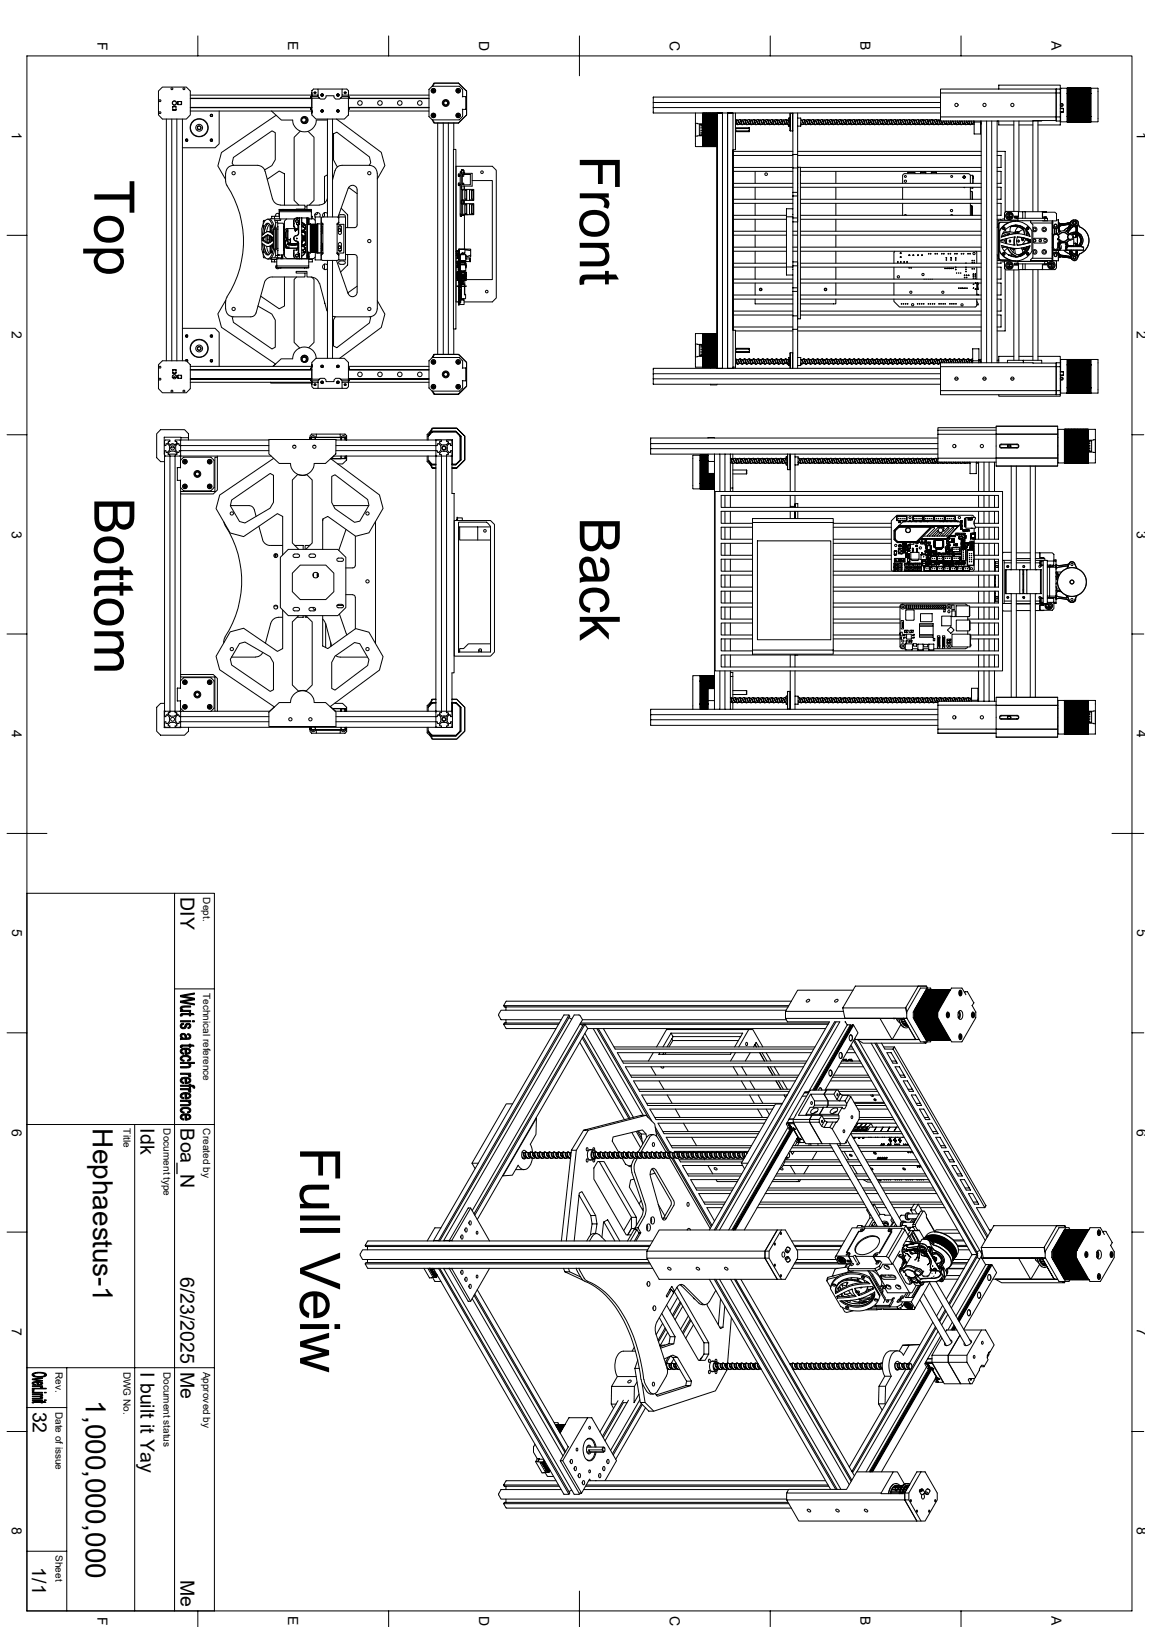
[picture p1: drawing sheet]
<svg xmlns="http://www.w3.org/2000/svg" width="297mm" height="420mm" viewBox="0 0 297 420" stroke-linecap="round" stroke-linejoin="round" font-family="sans-serif">
<defs><g id="words">
<g font-size="7.2">
<text x="23.9" y="291.3" transform="rotate(90 23.9 291.3)">Hephaestus-1</text>
<text x="22.1" y="361.5" transform="rotate(90 22.1 361.5)">1,000,000,000</text>
</g>
<g font-size="5">
<text x="46.6" y="231.6" transform="rotate(90 46.6 231.6)">DIY</text>
<text x="36.3" y="291.3" transform="rotate(90 36.3 291.3)">Idk</text>
<text x="46.6" y="291.3" transform="rotate(90 46.6 291.3)">Boa_N</text>
<text x="46.6" y="329.6" transform="rotate(90 46.6 329.6)">6/23/2025</text>
<text x="36.3" y="354.1" transform="rotate(90 36.3 354.1)">I built it Yay</text>
<text x="46.6" y="354.1" transform="rotate(90 46.6 354.1)">Me</text>
<text x="8.5" y="364.4" transform="rotate(90 8.5 364.4)">32</text>
<text x="8.3" y="404.6" transform="rotate(90 8.3 404.6)">1/1</text>
<text x="46.6" y="407.8" transform="rotate(90 46.6 407.8)">Me</text>
</g>
<g font-size="3.6">
<text x="25.1" y="10.8" transform="rotate(90 25.1 10.8)">F</text>
<text x="74.4" y="10.7" transform="rotate(90 74.4 10.7)">E</text>
<text x="123.6" y="10.5" transform="rotate(90 123.6 10.5)">D</text>
<text x="172.8" y="10.5" transform="rotate(90 172.8 10.5)">C</text>
<text x="222.1" y="10.7" transform="rotate(90 222.1 10.7)">B</text>
<text x="271.3" y="10.7" transform="rotate(90 271.3 10.7)">A</text>
<text x="3.1" y="34" transform="rotate(90 3.1 34)">1</text>
<text x="293.4" y="34" transform="rotate(90 293.4 34)">1</text>
<text x="3.1" y="85.5" transform="rotate(90 3.1 85.5)">2</text>
<text x="293.4" y="85.5" transform="rotate(90 293.4 85.5)">2</text>
<text x="3.1" y="136.9" transform="rotate(90 3.1 136.9)">3</text>
<text x="293.4" y="136.9" transform="rotate(90 293.4 136.9)">3</text>
<text x="3.1" y="188.4" transform="rotate(90 3.1 188.4)">4</text>
<text x="293.4" y="188.4" transform="rotate(90 293.4 188.4)">4</text>
<text x="3.1" y="239.9" transform="rotate(90 3.1 239.9)">5</text>
<text x="293.4" y="239.9" transform="rotate(90 293.4 239.9)">5</text>
<text x="3.1" y="291.3" transform="rotate(90 3.1 291.3)">6</text>
<text x="293.4" y="291.3" transform="rotate(90 293.4 291.3)">6</text>
<text x="3.1" y="342.8" transform="rotate(90 3.1 342.8)">7</text>
<text x="293.4" y="342.8" transform="rotate(90 293.4 342.8)">7</text>
<text x="3.1" y="394.3" transform="rotate(90 3.1 394.3)">8</text>
<text x="293.4" y="394.3" transform="rotate(90 293.4 394.3)">8</text>
<text x="25.1" y="417.3" transform="rotate(90 25.1 417.3)">F</text>
<text x="74.4" y="417.2" transform="rotate(90 74.4 417.2)">E</text>
<text x="123.6" y="417.1" transform="rotate(90 123.6 417.1)">D</text>
<text x="172.8" y="417.1" transform="rotate(90 172.8 417.1)">C</text>
<text x="222.1" y="417.2" transform="rotate(90 222.1 417.2)">B</text>
<text x="271.3" y="417.2" transform="rotate(90 271.3 417.2)">A</text>
</g>
<g font-size="2.6">
<text x="52.5" y="231.6" transform="rotate(90 52.5 231.6)">Dept.</text>
<text x="52.5" y="256.3" transform="rotate(90 52.5 256.3)">Technical reference</text>
<text x="31.9" y="291.3" transform="rotate(90 31.9 291.3)">Title</text>
<text x="42.2" y="291.3" transform="rotate(90 42.2 291.3)">Document type</text>
<text x="52.5" y="291.3" transform="rotate(90 52.5 291.3)">Created by</text>
<text x="14.4" y="354.1" transform="rotate(90 14.4 354.1)">Rev.</text>
<text x="31.9" y="354.1" transform="rotate(90 31.9 354.1)">DWG No.</text>
<text x="42.2" y="354.1" transform="rotate(90 42.2 354.1)">Document status</text>
<text x="52.5" y="354.1" transform="rotate(90 52.5 354.1)">Approved by</text>
<text x="14.4" y="364.4" transform="rotate(90 14.4 364.4)">Date of issue</text>
<text x="14.4" y="401.4" transform="rotate(90 14.4 401.4)">Sheet</text>
</g>
</g></defs>
<g fill="none" stroke="#000" stroke-width=".26">
<path d="M6.9 14.4h285.2v401.4h-285.2zM51.1 9.3v5.1M100.3 9.3v5.1M149.5 9.3v10.3M198.8 9.3v5.1M248 9.3v5.1M41.9 22.5h6.2l1 1v6.2l-1 1h-6.2l-1-1v-6.2zM42.9 30.7v62.4M44.3 30.7v62.4M44.6 28.4h.8M44.6 27.6h.8M44.6 27.6h.8v.8"/>
<path d="M44.6 27.6v.8M45.6 30.7v62.4M46 26.2v.8M46 27h.8M46.8 26.2v.8M46.8 26.2l-1 .1 .2 .7M47.1 30.7v62.4M48.3 36a.27 .27 0 0 0-.3 0 .27 .27 0 0 0 0 .4 .27 .27 0 0 0 .3 0M48.3 36v.4M48.3 36v-.1a.27 .27 0 0 0-.3 .1 .27 .27 0 0 0 0 .3 .27 .27 0 0 0 .3 .1M49.1 28.7h31.4M49.1 24.6h31.4"/>
<path d="M49.1 25.4h31.3v2.4l-31.3-.1M49.1 27.8h31.2M49.1 25.4h31.2M51 32.9a.43 .43 0 0 1 .6-.3 .43 .43 0 0 1 0 .7 .43 .43 0 0 1-.6-.2M51 32.7a.51 .51 0 0 1 .7-.1 .51 .51 0 0 1 0 .8 .51 .51 0 0 1-.7-.1M51 32.7v.2M51 33.1v.2M51 32.7v.6M51 32.9v.2M54.7 29.6a.27 .27 0 0 0-.4 0 .27 .27 0 0 0 0 .4 .27 .27 0 0 0 .4 0M54.7 36a.27 .27 0 0 0-.4 0 .27 .27 0 0 0 0 .4 .27 .27 0 0 0 .4 0M54.7 29.6v.4"/>
<path d="M54.7 36v.4M54.7 29.6a.25 .25 0 0 0-.3 0 .25 .25 0 0 0 0 .4 .25 .25 0 0 0 .3 0M54.7 36a.25 .25 0 0 0-.3 0 .25 .25 0 0 0 0 .4 .25 .25 0 0 0 .3 0M56.6 28.7v8.4l-1.1 1h-8.4M70.1 28.7l2.5 2.3h2.9M71.2 29.8l-14 9.6-1 3.4 2 3.5M75.5 31a3 3 0 0 0 3.1 3 3 3 0 0 0 3-3M77.5 33.9l-1.6 1.5v16.3l1.2 1.3M78.1 30.5l.5-.1 .4 .3a.66 .66 0 0 1-.5 1 .66 .66 0 0 1-.7-.8l.1 .3 .3 .3a.58 .58 0 0 0 .8-.6 .58 .58 0 0 0-.9-.4zM78.1 30.5l-.2 .4M79.2 31.5l-.5 .3M79.5 34l1.5 1.4v16.3l-1.2 1.3"/>
<path d="M80.3 28.3l.2 .1M80.5 28.5h.1M80.5 24.3h.1M80.5 23.9h.1M80.4 28.5l.1 .2M80.4 28.7h.1M80.4 28.7l.1 .1M80.5 29h.1M80.4 29v.2M80.4 24.6v.2M80.4 23.9v.1M80.4 24v.1"/>
<path d="M80.4 28.8h.1M80.4 28.9h.1M80.4 29.2h.1M80.4 24.6h.1M80.4 24.8h.1M80.4 24h.1M80.5 24.9h1.6l.4 .5h-2M80.5 28.9h-.1M80.5 24.3v.3M80.5 24.6h1.6v.3M80.5 24.2l-.1 .1M80.5 24.1h-.1"/>
<path d="M80.5 27.8l-.3 .2 .1 .3M80.5 24.8l-.3 .3 .3 .3M81 23.9h.5M81.1 23.8h.4M81.7 31h2.8M82.1 23h6.2M82.5 25.4l.2 .2h1l.4-.5v-.4h2.1v.4l.4 .5h1l.2-.2M83.1 24.3l.3 .3M83.1 28.4l.3 .3M83.1 28.4a.28 .28 0 0 0-.3 .2 .28 .28 0 0 0 .3 .3 .28 .28 0 0 0 .3-.2M83.1 28.4l-.3 .2 .1 .3a.3 .3 0 0 0 .5 0 .3 .3 0 0 0 0-.5M83.1 24.3l.3 .1"/>
<path d="M83.1 28.4l.3 .1M83.1 28.3l.3 .4M83.1 24.2l.3 .4M83.4 24.3v.4l-.2 .1-.4-.2 .3-.3h-.2a.27 .27 0 0 0 .1 .5 .27 .27 0 0 0 .4-.2M84.5 30.7v25.3M85.8 30.7v25.3M86.8 30.7l11.6 8.6 .9 3.5-1.9 3.4M87 24.3l-.1 .1a.31 .31 0 0 0 .2 .5 .31 .31 0 0 0 .4-.3 .31 .31 0 0 0-.3-.3 .26 .26 0 0 1 .3 .2 .26 .26 0 0 1-.3 .3 .26 .26 0 0 1-.2-.2M87.2 24.3l-.2 .1M87.2 28.4l-.2 .1M87.2 24.2l-.2 .4M87.2 28.3l-.2 .4"/>
<path d="M87.2 28.4l-.2 .3M87.2 24.3l-.2 .3M87.2 28.4l.3 .1-.2 .5-.4-.2 .1-.4M87.2 28.4a.27 .27 0 0 1 .3 .2 .27 .27 0 0 1-.3 .3 .27 .27 0 0 1-.2-.2M88.3 23h1.2l.4 .4v1.2h-1.6zM88.3 24.6v.3M88.8 23.9h.5M88.9 23.8h.4M89.9 28.7h20.8M89.9 24.9h-1.6l-.5 .5h2.1M89.9 24.8l.2 .2-.2 .4h20.8M89.9 27.8l.2 .2-.1 .3"/>
<path d="M89.9 27.7h20.8M90 27.8h20.7M90 25.4h20.7M90 28.3l-.1 .1M110.7 24.6h-20.8v5.1l-1 1h-7.4l-1-1v-6.3l.4-.4h1.2v1.6M110.7 23.1h.1M110.7 23.1v7l.8 .8M111.5 23.3h.1M111.5 29.7h.1M111.5 23.3v.2M111.5 23.3h.2M111.5 23.5h.2"/>
<path d="M111.5 22.3l.4-.8h6.4l2.1 2v6.2l-2.1 2.1h-6.2l-.4-.9M111.5 22.3h7M111.5 22.3l-.8 .8M111.5 29.7v.2M111.5 29.7h.2M111.5 29.9h.2M111.7 22.3l.4-.8h6.2l2.1 2v6.2l-2.1 2.1h-6.4l-.4-.9h7M111.7 23.5h.1M111.7 23.3h.1M111.7 29.9h.1M111.7 29.7h.1M111.8 23.3l-.1-.2 .2 .2"/>
<path d="M111.8 23.5v.2M111.8 23.7h-.1M111.8 23.7h.1M111.8 29.7l-.1-.2h.2v.2M111.8 29.9l-.1 .2h.2v-.2M111.9 23.5v.2M112 23.3h.1M112 23.5h.1M112 23.5h.2M112 29.7h.1M112 29.9h.2M112 29.9h.1"/>
<path d="M112.1 23.3v.2M112.1 29.7v.2M112.2 23.3h-.1M112.2 29.7h-.1M112.9 31.7v59.8M114.4 31.7v59.8M115.7 31.7v59.8M117 38.6h.6v46.3h-.6zM117.1 31.7v6.9M117.9 29.7h.2M117.9 29.7v.2h.2M117.9 23.3h.2"/>
<path d="M117.9 23.3v.2h.2M118.1 29.9h.1M118.1 29.7h.1M118.1 23.5h.1M118.1 23.3h.1M118.2 29.9l-.1 .2h.2v-.2M118.2 29.7l-.1-.2h.2v.2M118.2 23.3l-.1-.2 .2 .2M118.2 23.7h-.1M118.2 23.7h.1M118.2 23.5v.2M118.3 23.5v.2"/>
<path d="M118.4 29.7h.1M118.4 29.9h.1M118.4 23.3h.1M118.4 23.5h.1M118.5 30.9h.1M118.5 22.3h.1M118.5 29.7v.2h-.1M118.5 22.3l.8 .8M118.5 23.3v.2h-.1M119.3 28.2h.1M119.3 30.1l-.8 .8M119.3 23.1h.1"/>
<path d="M119.4 24.9l-.1 .1M119.4 24.9h.8M119.4 23.1v1.8M119.4 28.2v1.9M120.1 28.2h.1M120.2 24.9v3.3h-.8M120.2 25h-.1M179.5 31.9h.1M179.5 31.9v5.9M179.5 29.2v2.7M179.5 31.8l1.8 .2v.7l-.1-.6h-.7v2.7h.7l.1-.5v.8h-1.8M179.5 37.8h5.5"/>
<path d="M180.8 33.7l.2 .1zM180.8 32.3l.2 .2zM180.8 34.1l.2 .1zM180.8 33.2l.2 .1zM180.8 32.8l.2 .1zM180.8 34.5l.2 .1zM181.3 35.1v2.7M181.3 29.2v2.8M181.3 32.7v1.6M181.3 30.5h3.8M181.3 36.4h3.8M181.3 37.8h3.8"/>
<path d="M181.4 29.2v8.6M181.5 29.2l.1 1.3M181.5 30.5v7.3M181.6 29.2v8.6M181.7 29.2v8.6M181.8 29.2l.1 1.3M181.8 30.5v7.3M181.9 29.2v8.6M182 29.2l.1 1.3M182 30.5v7.3M182.1 29.2v8.6M182.2 29.2l.1 1.3"/>
<path d="M182.2 30.5v7.3M182.3 29.2v8.6M182.4 29.2v8.6M182.5 29.2l.1 1.3M182.5 30.5v7.3M182.6 29.2v8.6M182.8 29.2v1.3M182.8 30.5v7.3M182.8 29.2v8.6M183 29.2v8.6M183.1 29.2v8.6M183.3 29.2v8.6"/>
<path d="M183.5 29.2v8.6M183.6 29.2v8.6M183.7 29.2l.1 1.3M183.7 30.5v7.3M183.8 29.2v8.6M183.9 29.2v8.6M184 29.2l.1 1.3M184 30.5v7.3M184.1 29.2v8.6M184.2 29.2v8.6M184.3 29.2v8.6M184.4 29.2l.1 1.3"/>
<path d="M184.4 30.5v7.3M184.5 29.2v8.6M184.6 29.2v8.6M184.7 29.2v8.6M184.8 29.2v8.6M184.9 29.2l.1 1.3M184.9 30.5v7.3M185 29.2h1.4M185 29.2v65.9M186.4 29.2v65.9M186.4 29.2h1.3M187.7 29.2h1.4"/>
<path d="M187.7 29.2v65.9M189.1 38.7v46.6M189.1 29.2h.7v9.5h-.7zM189.1 39.1h15.5M189.8 33h3.5l.1 .4-.1-.2M189.8 34h3.5M189.8 29.2h52.9M189.8 30.9l.5 1.3M189.8 30.9h.1M189.8 32h.1M189.8 32l.5 .2M189.9 30.9l.6 1.3"/>
<path d="M189.9 30.9l.4 .1M190.3 32.2h.2M190.3 31h.2M190.3 31l.6 1M190.5 31l.5 1M190.9 30.9l.4 1.2 .3 .1M190.9 30.9h.2M190.9 32h.1M190.9 30.9l-.5 .1M190.9 32l-.4 .2M191 32l.4 .2M191.1 30.9l.4 1.2 .6-.1"/>
<path d="M191.1 30.9l.5 .2 .5 .9M191.5 31h.1M191.6 31l.6 1M192 30.9l.7 1.3M192 30.9l-.4 .1M192.1 30.9h.2l.4 1.3 .6-.2M192.1 32h.1M192.2 32l.4 .2M192.2 30.9l.5 .1M192.7 31l.6 1M192.7 32.2h.1M192.7 31h.1"/>
<path d="M192.8 31l.5-.1 .5 1.3h.2M192.8 31l.5 .9 .5 .3M193.3 30.9h.1M193.3 32h.1M193.3 33v.2M193.3 33.2h-3.4v.6h3.4M193.3 33.7v.3zM193.4 33.4v.2M193.4 30.9l.6 1.3M193.4 30.9l.4 .1M193.8 31l.5 1h.3M193.8 31h.2"/>
<path d="M194 31l.4 .9 .6 .3M194.4 30.9l.6 1.3M194.4 30.9h.2M194.4 30.9l-.4 .1M194.4 32l-.4 .2M194.6 30.9l.6 1.3M194.6 30.9l.4 .1M195 32.2h.2M195 31l.3 .1 .4 .9M195 31l.6 1M195.6 30.9l.6 1.3M195.6 30.9h.1"/>
<path d="M195.6 32h.1M195.6 30.9l-.5 .1M195.6 32l-.4 .2M195.7 32l.5 .2M195.7 30.9l.6 1.3M195.7 30.9l.5 .1M196.2 32.2h.1M196.2 31l.2 .1 .5 .9M196.2 31l.6 1M196.8 30.9l.6 1.3M196.8 30.9h.1M196.8 32h.1"/>
<path d="M196.8 30.9l-.5 .1M196.8 32l-.5 .2M196.9 32l.4 .2M196.9 30.9l.5 1.2 .6-.1M196.9 30.9l.5 .2 .6 .9M197.4 32.2h.1M197.4 31h.1M197.5 31l.6 1M197.9 30.9l.5 1.2 .3 .1M197.9 30.9l-.4 .1M198 30.9h.2l.5 1.3M198 32h.1"/>
<path d="M198.1 32l.4 .2M198.1 30.9l.4 .1M198.5 31l.6 1M198.5 31h.2M198.7 31l.5-.1 .4 1.3h.3M198.7 31l.4 .9 .6 .3M199.1 30.9h.2M199.1 32h.2M199.1 32l-.4 .2M199.3 30.9l.5 1.2 .5-.1M199.3 30.9l.4 .1M199.7 31l.6 1"/>
<path d="M199.7 31h.2M199.9 31l.5 1M200.3 30.9l.6 1.3M200.3 30.9h.1M200.3 32h.1M200.3 30.9l-.4 .1M200.4 32l.5 .2M200.4 30.9l.6 1.3M200.4 30.9l.5 .1M200.9 32.2h.1M200.9 31l.5 1h.2M200.9 31h.1"/>
<path d="M201 31l.6 1M201.5 30.9l.6 1.3M201.5 30.9h.1M201.5 30.9l-.5 .1M201.5 32l-.5 .2M201.6 32l.5 .2M201.6 30.9l.6 1.3M201.6 30.9l.5 .1M202.1 32.2h.1M202.1 31l.2 .1 .5 .9M202.1 31l.5 1M202.6 30.9l.6 1.3"/>
<path d="M202.6 30.9h.2M202.6 32h.2M202.6 30.9l-.4 .1M202.6 32l-.4 .2M202.8 32l.4 .2M202.8 30.9l.5 1.3 .2-.1M202.8 30.9l.6 .2 .1 .5M203.2 32.2h.2M203.2 31h.2M203.4 31l.1 .2M203.5 30.9l-.1 .1M203.8 32.6h.1"/>
<path d="M203.9 30.5h-.4v2.1h.3M203.9 29.3v4.5M203.9 33.8h.6M204.5 29.3h-.6v4.5M204.5 29.3v4.5M204.5 29.3h.1M204.6 29.2v21.4M204.6 33.7l-.1 .1M204.6 39.9h1.2M205.8 30.5h.8v2.1h-.8M205.8 29.2v21.4M205.8 39.1h47.4"/>
<path d="M206.6 31.6l.3 .6M206.6 32l.2 .2M206.6 32.1l.2 .1M206.6 31h.2M206.8 32.2h.1M206.8 31l.2 .1 .5 .9M206.8 31l.5 1h.2M207.3 30.9l.6 1.3M207.3 30.9h.2M207.3 30.9l-.4 .1M207.4 32l-.5 .2M207.5 32l.4 .2"/>
<path d="M207.5 30.9l.6 1.3M207.5 30.9l.5 .1M207.9 32.2h.2M208 31l.2 .1 .5 .9M208 31l.5 1M208.5 30.9l.5 1.2 .3 .1M208.5 30.9h.2M208.5 32h.2M208.5 30.9l-.4 .1M208.5 32l-.4 .2M208.7 32l.4 .2M208.7 30.9l.6 1.3"/>
<path d="M208.7 30.9l.5 .1M209.1 31h.2M209.2 31l.5 1M209.3 31l.5-.1 .4 1.2 .2 .1M209.3 31l.5 1M209.7 30.9h.3l.4 1.3 .5-.2M209.7 32h.1M209.7 32l-.4 .2M209.8 32l.5 .2M209.9 30.9l.4 .1M210.3 31l.6 1M210.3 31h.1"/>
<path d="M210.4 31l.6 1M210.9 30.9l.6 1.3M210.9 30.9l-.5 .1M210.9 30.9h.3l.4 1.3 .5-.2M210.9 32h.1M211 32l.5 .2M211.1 30.9l.4 .1M211.5 31l.5 1h.2M211.5 32.2h.1M211.5 31h.1M211.6 31l.5 .9 .5 .3M212 30.9l.6 1.3"/>
<path d="M212 30.9h.2M212 30.9l-.4 .1M212.2 30.9l.6 1.3M212.2 30.9l.5 .1M212.6 32.2h.2M212.7 31l.4 1h.3M212.7 31h.1M212.8 31l.6 1M213.2 30.9l.6 1.3M213.2 30.9h.2M213.2 30.9l-.4 .1M213.3 32l-.5 .2"/>
<path d="M213.4 32l.4 .2M213.4 30.9l.6 1.3M213.4 30.9l.5 .1M213.8 32.2h.2M213.9 31l.5 1M213.9 31h.1M214 31l.5 1M214.4 30.9l.5 1.2 .2 .1M214.4 30.9h.2M214.4 32h.1M214.4 30.9l-.4 .1M214.4 32l-.4 .2"/>
<path d="M214.5 32l.5 .2M214.6 30.9l.5 1.3 .5-.2M214.6 30.9l.5 .2 .5 .9M215 31h.1M215.1 31l.6-.1 .5 1.3M215.1 31l.6 1M215.6 30.9h.3l.4 1.3 .5-.2M215.6 32h.1M215.7 32l.5 .2M215.8 30.9l.5 .2 .5 .9M216.2 32.2h.1M216.2 31h.1"/>
<path d="M216.3 31l.6 1M216.7 30.9l.6 1.3h.2M216.7 30.9l-.4 .1M216.8 30.9h.2l.6 1.3M216.8 32h.1M216.9 32l.4 .2M217 30.9l.4 .1M217.4 31l.6 1M217.4 31h.1M217.5 31l.6-.1 .4 1.3M217.5 31l.5 .9 .5 .3M218 30.9h.1"/>
<path d="M218 32h.1M218 32l-.4 .2M218.1 30.9l.6 1.3M218.1 30.9l.5 .1M218.5 32.2h.2M218.6 31l.5 1M218.6 31h.1M218.7 31l.5 1M219.1 30.9l.6 1.3M219.1 30.9h.2M219.1 32h.1M219.1 30.9l-.4 .1"/>
<path d="M219.2 32l-.5 .2M219.2 32l.5 .2M219.3 30.9l.6 1.3M219.3 30.9l.5 .1M219.7 32.2h.2M219.8 31l.5 1M219.8 31h.1M219.9 31l.5 1M220.3 30.9l.5 1.2 .2 .1M220.3 30.9h.2M220.3 32h.1M220.3 30.9l-.5 .1"/>
<path d="M220.3 32l-.4 .2M220.4 32l.5 .2M220.5 30.9l.4 1.2 .6-.1M220.5 30.9l.5 .2 .5 .9M220.9 31h.1M221 31l.6 1M221.4 30.9l.6 1.2 .2 .1M221.4 30.9l-.4 .1M221.5 30.9h.2l.5 1.3 .5-.2M221.5 32h.1M221.6 32l.4 .2M221.7 30.9l.4 .1"/>
<path d="M222.1 31h.1M222.1 31l.6 1M222.2 31l.5-.1 .4 1.2 .3 .1M222.2 31l.5 .9 .5 .3M222.7 30.9h.1M222.7 32h.1M222.8 30.9l.6 1.3M222.8 30.9l.5 .1M223.3 31l.6 1M223.3 31h.1M223.4 31l.6-.1 .6 1.3M223.4 31l.5 .9 .5 .3"/>
<path d="M223.9 30.9l.5 1.3M223.9 32h.1M223.9 32l-.5 .2M224 30.9l.5 .1M224.4 32.2h.2M224.5 31l.5 1M224.5 31h.1M224.6 31l.5 1M225 30.9l.6 1.3M225 30.9h.2M225 32h.1M225 30.9l-.4 .1"/>
<path d="M225 32l-.4 .2M225.1 32l.5 .2M225.2 30.9l.6 1.3M225.2 30.9l.4 .1M225.6 32.2h.2M225.6 31l.6 1M225.6 31l.2 .1 .5 .9M226.2 30.9l.6 1.3M226.2 30.9h.2M226.2 32h.1M226.2 30.9l-.5 .1M226.2 32l-.4 .2"/>
<path d="M226.3 32l.5 .2M226.4 30.9l.5 1.3M226.4 30.9l.5 .2 .5 .9M226.8 31h.2l.5 1M226.8 32.2h.1M226.9 31l.5-.1 .4 1.2 .3 .1M227.4 30.9h.2l.5 1.3M227.4 32h.1M227.4 32l-.5 .2M227.5 32l.4 .2M227.5 30.9l.5 .1M228 31h.1"/>
<path d="M228 31l.6 1M228.1 31l.5-.1 .4 1.2 .3 .1M228.1 31l.6 1M228.6 30.9l.3 .1 .3 1.2 .5-.2M228.6 32h.1M228.6 32l-.5 .2M228.7 32l.4 .2M228.7 30.9l.5 .1M229.2 31l.5 1M229.2 31h.1M229.3 31l.5 1M229.7 30.9l.6 1.3"/>
<path d="M229.7 30.9l-.4 .1M229.7 30.9h.3l.5 1.3M229.7 32h.2M229.8 32l.5 .2M229.9 30.9l.4 .1M230.3 32.2h.2M230.3 31l.5 1h.2M230.3 31h.2M230.5 31l.5 1M230.9 30.9l.6 1.3M230.9 30.9h.2M230.9 30.9l-.4 .1"/>
<path d="M230.9 32l-.4 .2M231 32l.5 .2M231.1 30.9l.5 1.3M231.1 30.9l.4 .1M231.5 32.2h.1M231.5 31l.4 .9 .3 .1M231.5 31l.2 .1 .5 .9M232.1 30.9l.6 1.3M232.1 30.9h.1M232.1 30.9l-.5 .1M232.1 32l-.5 .2M232.2 32l.5 .2"/>
<path d="M232.2 30.9l.6 1.3M232.2 30.9l.5 .1M232.7 32.2h.1M232.7 31h.1M232.7 31l.6 1M232.8 31l.5-.1 .4 1.2 .3 .1M232.8 31l.6 1M233.3 30.9h.1M233.3 32h.1M233.3 32l-.5 .2M233.4 30.9l.5 1.3 .5-.2M233.4 32l.4 .2"/>
<path d="M233.4 30.9l.5 .2 .5 .9M233.8 31h.2M234 31l.5-.1 .5 1.3M234 31l.6 1M234.4 30.9h.3l.4 1.3 .5-.2M234.4 32h.2M234.6 32l.4 .2M234.6 30.9l.4 .1M235 31l.6 1M235 32.2h.2M235 31h.2M235.2 31l.5 1"/>
<path d="M235.6 30.9l.6 1.3M235.6 30.9l-.4 .1M235.6 30.9h.2l.5 1.3M235.6 32h.2M235.7 32l.5 .2M235.8 30.9l.4 .1M236.2 32.2h.1M236.2 31l.5 1h.2M236.2 31h.1M236.3 31l.6 1M236.8 30.9l.6 1.3M236.8 30.9h.1"/>
<path d="M236.8 30.9l-.5 .1M236.8 32l-.5 .2M236.9 32l.5 .2M236.9 30.9l.6 1.3M236.9 30.9l.5 .1M237.4 32.2h.1M237.4 31l.6 1M237.4 31l.3 .1 .4 .9M238 30.9l.5 1.3M238 30.9h.1M238 32h.1M238 30.9l-.5 .1"/>
<path d="M238 32l-.5 .2M238.1 32l.4 .2M238.1 30.9l.6 1.3M238.1 30.9l.5 .1M238.5 32.2h.2M238.5 31h.2M238.6 31l.5 1M238.7 31l.5-.1 .4 1.2 .3 .1M238.7 31l.6 1M239.1 30.9h.3l.4 1.3 .5-.2M239.1 32h.2M239.1 32l-.4 .2"/>
<path d="M239.3 32l.4 .2M239.3 30.9l.5 .2 .5 .9M239.7 31h.2M239.9 31l.6 1M240.3 30.9l.5 1.2 .2 .1M240.3 30.9l-.4 .1M240.3 30.9l.3 .1 .4 1.2 .5-.2M240.3 32h.2M240.5 32l.4 .2M240.5 30.9l.4 .1M240.9 31l.6 1M240.9 31h.1"/>
<path d="M241 31l.6-.1 .5 1.3M241 31l.5 .9 .6 .3M241.5 30.9h.1M241.5 32h.1M241.6 30.9l.6 1.3M241.7 30.9l.4 .1M242.1 32.2h.1M242.1 31l.5 1h.2M242.1 31h.1M242.2 31l.5 .9 .5 .3M242.7 27.8h-74.1v1.4h16.4M242.7 26.5h-74.1v1.3"/>
<path d="M242.7 25.1h-74.1v1.4M242.7 30.9l-.5 .1M242.7 32l-.5 .2M242.7 30.2v-6.2h29.8v6.2h1.1M242.9 31.2l.3 1M243 31.2l.4 1M243.2 32.2h.2M243.4 31.2l.4 .8M243.6 31.2l.4 .8M243.8 32h.2M243.9 32l-.5 .2M244 32l.4 .2"/>
<path d="M244.1 31.2l.3 1M244.2 31.2l.4 1M244.4 32.2h.2M244.6 31.2l.4 .8M244.8 31.2l.4 .8M245 32h.2M245 32l-.4 .2M245.2 32l.4 .2M245.2 31.2l.4 1M245.4 31.2l.3 .9 .5-.1M245.6 32.2h.1M245.8 31.2l.4 .8"/>
<path d="M245.9 31.2l.4 .8M246.2 32h.1M246.3 32l.5 .2M246.4 31.2l.3 .9 .2 .1M246.5 31.2l.5 1M247 31.2l.4 .8M247.1 31.2l.3 .8 .5 .2M247.3 27v.2M247.4 32h.1M247.4 32l-.4 .2M247.6 31.2l.3 1h.2M247.7 31.2l.4 1 .5-.2"/>
<path d="M248.2 31.2l.3 .8M248.3 31.2l.4 .8M248.5 32h.2M248.7 32l.4 .2M248.8 31.2l.3 1M248.9 31.2l.4 1M249.1 32.2h.2M249.3 31.2l.3 .7 .3 .1M249.5 31.2l.4 .8M249.8 32l-.5 .2M249.9 32l.4 .2M249.9 31.2l.4 1"/>
<path d="M250.1 31.2l.4 1M250.3 32.2h.2M250.5 31.2l.4 .8M250.7 31.2l.3 .8M250.9 32l.5 .1M250.9 32l-.4 .2M251.1 31.2l.3 .8M251.2 31.2l.2 .5M251.4 31.2v.3h1.6M253 31.7l.2 .3M253 31.3l.2 .4M253 31.2v3.4h-1.6v-3.1"/>
<path d="M253.2 31.2v62.4M253.2 32l-.2 .1M254.6 31.2v62.4M255.9 31.2v62.4M257.3 39.1h2.1v15.7M257.7 23v-1h15.9v1M261.6 31.2v23.4M261.6 32.3h-3.9v-1.1h-.4v62.4M262.9 31.2v23.5M262.9 32.3h3.6M267.8 31.2v23.5M268.8 31.1l-26.1 .1v-1h29.8v.9h-5.9l-.1 23.6"/>
<path d="M272.5 23h-29.8v1M272.5 23v1h1.1M272.5 23h1.1M272.5 23v8.2h1.1M273.6 23v8.2M273.6 29.4h.1M273.6 24.8h.1M273.6 31.2v1.1h-5.8M273.7 29v2.5h9.6M273.7 26.8v-4h9.6v8.6M273.7 27.3v.7M274.4 28.1h-.8h.8v.8l-.7 .1"/>
<path d="M274.4 28.9l-.7 .1M275.3 22.8v8.7M275.4 24.1h6.2M275.4 30.1h6.2M275.4 31.4h6.2M275.5 22.8v8.6M275.6 22.8v8.6M275.8 22.8v8.6M276 22.8v8.6M276.1 22.8v8.6M276.2 22.8v8.6M276.3 22.8v8.6"/>
<path d="M276.4 22.8v8.6M276.5 22.8v8.6M276.6 22.8v8.6M276.7 22.8v8.6M276.8 22.8v8.6M276.9 22.8v8.6M277 22.8v8.6M277.1 22.8v8.6M277.2 22.8v8.6M277.3 22.8v8.6M277.4 22.8v8.6M277.5 22.8v8.6"/>
<path d="M277.6 22.8v8.6M277.7 22.8v8.6M277.8 22.8v8.6M277.9 22.8v8.6M278 22.8v8.6M278.1 22.8v8.6M278.2 22.8v8.6M278.3 22.8v8.6M278.4 22.8v8.6M278.6 22.8v8.6M278.7 22.8v8.6M278.8 22.8v8.6"/>
<path d="M278.9 22.8v8.6M279.1 22.8v8.6M279.3 22.8v8.6M279.4 22.8v8.6M279.6 22.8v8.6M279.7 22.8v8.6M279.8 22.8v8.6M279.9 22.8v8.6M280 22.8v8.6M280.1 22.8v8.6M280.2 22.8v8.6M280.3 22.8v8.6"/>
<path d="M280.4 22.8v8.6M280.5 22.8v8.6M280.6 22.8v8.6M280.7 22.8v8.6M280.8 22.8v8.6M280.9 22.8v8.6M281 22.8v8.6M281.1 22.8v8.6M281.2 22.8v8.6M281.3 22.8v8.6M281.4 22.8v8.6M281.5 22.8v8.7"/>
<path d="M58.2 44.7v2.1M58.3 46.8v.6a26.7 26.7 0 0 1 .2 29.3M60.2 42.7l-.3-.6 .3-1.5 10-6.8 .8 .4v7l-.9 1.6-1.8 1.1M60.3 42.7h6.1a2.02 2.02 0 0 1 2 1.5l1.9 7.2M60.3 42.7a2.02 2.02 0 0 0-2 2M67.9 58.1v.7zM68.5 56.9h-.5l-.1 .8M68.6 57.8l.4-.2a2.51 2.51 0 0 1 1.3 2.4l.1 .5-.6-.5a1.28 1.28 0 0 0-1.9 .5l-.2 .2 .2-1.6zM69 46.3l3.1-2.1 1.3 .7v8.1M69 56.6a1.87 1.87 0 0 1 1.8 1.9l.1 .6M69.2 59.8h.6l.6 .4M69.2 57.7a3.6 3.6 0 0 0-1.1 2.6"/>
<path d="M69.6 57.9l-.4 .4-.5 1.6M69.7 58.5v1.3M69.7 58.1v.4M69.8 58.2v.6v-.4M69.9 58.5l-.1 1.3M70 59.9l.2-.1v.2M70.1 56.5l-.4 .1M70.1 56.5h2M70.1 58.1l.1 .7zM70.2 59.3h.1M70.2 59.4l-.4 .5M70.3 51.3a2.19 2.19 0 0 0 2.1 1.6"/>
<path d="M70.5 59.1a2.73 2.73 0 0 0-1.5-2.5 2.73 2.73 0 0 0-1.4 2.5v5.2a2.73 2.73 0 0 0 1.4 2.5 2.73 2.73 0 0 0 1.5-2.5M70.6 59.1h.4v5.2h-.4zM70.8 55.8v.7M70.9 56.5l.2 1v8.5l-.2 .5M71.1 57.5h.6M71.4 58.8v5.7M71.5 56.9l.2 .6v1.2M71.7 57.6h1.4M71.7 58.5v6.2M72.1 55.3a.5 .5 0 0 0-.7-.2 .5 .5 0 0 0-.2 .7M72.1 54.1h8.2v.2M72.1 54.1v1.7"/>
<path d="M72.1 55.5h.1M72.1 55.8h.1M72.1 55.8h-2v.7M72.1 54.7v1.8h3.9M72.4 53h6.3v1l-2.3 .1M72.4 56.5v.4h-1.5M73.1 57.7l.1 .8M73.1 54.3h6.1M73.1 54.1h-1M73.4 58.5h-.2v6.2h.2M73.4 59.4l.1 .8M73.4 59.4v2.5"/>
<path d="M73.7 59.9v1.5M73.9 59v2.8M74 56.5l-.6 .6v9.1l.6 .6h2.3M74.3 59h2.4M74.3 59v2.5M74.3 59h-.4l-.5 .4M75.8 58.5l.1 .2M75.9 58.5l.1 .2M75.9 58.5l.1 .1M75.9 58.5h.1M76 59.5l.2 .1M76 58.7h.1"/>
<path d="M76 58.7v.3M76 58.6l.1 .4M76 58.6h.1M76.1 59.2h.1M76.5 57.4h.1M76.5 56.7h.1M76.5 59.3l.1 .1M76.5 56.7h.2M76.6 59.4l-.4 .2M76.7 59l-.7 .1h.5M77 58.3l-.3 .7M77 58.5l-.5-.8 .5 .8"/>
<path d="M77 58.5l-.1 .5-.7 .6M77 58.8l-.4 .6M77 57.1v3.3l-.6 .4M77 57.1h.1M77.1 57l-.1 .1M77.1 57.1v3.1a.87 .87 0 0 1-1 .8 .75 .75 0 0 0-.2 .9 .75 .75 0 0 0 .9 .4l.3 .6v3.1l-.1-3.1M77.1 57.1l-.1 .1M77.2 57l-.1 .1M77.2 57.7h-.2M77.2 56.3v1.4M77.2 56.3h.1a1.04 1.04 0 0 0-1.5 .7l.1 1.4M77.2 56.4a.96 .96 0 0 0-1.3 .6v1.4"/>
<path d="M77.3 56.3h1.9M77.3 56.3h-.1M77.3 56.3v1.7l-.1-.3M77.9 57.8a.84 .84 0 0 1 .9 .8M77.9 56.3v10.5M77.9 59.9l.8 .2M77.9 58.5h.1M77.9 58.1h.1M77.9 58.5l.6 .2M77.9 58.5l.6 .2 .2 .3M78.4 59.4v.1M78.4 58l.1 .1"/>
<path d="M78.4 58.7h.1M78.5 58.1l-.6 .1M78.5 58.7h.1M78.5 58h.1M78.5 58l-.6 .1M78.5 58.7l.3 .2M78.5 58v.1M78.7 53.4h.5M78.8 58.5l-.1-.5-.7-.6 .8 .8-.1 1a.3 .3 0 0 0-.2 .3 .3 .3 0 0 0 .3 .3l.1 .3M78.8 58.6l-.3 .8-.6 .1M78.8 58.5l-.3 .8-.6 .1M79.2 56.3v10.5"/>
<path d="M79.2 56.3h.1M79.3 56.3v10M79.3 56.3h.4v1.7v-1.7M79.7 57.8h.4M80.1 57.9l.1 .1M80.1 57.8v7.5zM80.2 57.9v7.3v-7.3M80.2 57.9l.1 .1M80.2 57.9v.1M80.2 58v7.1M80.3 58v7.1M80.3 57.9v7.3"/>
<path d="M80.3 56.5h.6l.5 .4v1M80.3 57.9l.1 .1M80.3 57.9v.1M80.3 55.8h.3v.7M80.3 54.3v2.2h-.6M80.3 54.3h-8.2v.4h8.2M80.4 57.9v7.3M80.4 58v7.1M80.4 57.9l.2 .1M80.4 57.9v.1M80.6 57.9l.1 .1M80.6 57.9v.1"/>
<path d="M80.6 57.9v7.3M80.6 58v7.1M80.6 57.9v7.3l.1-7.3M80.7 57.9l.1 .1M80.7 57.9v.1M80.7 58v7.1M80.8 57.9v7.3v-7.3M80.8 57.9l.1 .1M80.8 57.9v.1M80.8 58v7.1M80.9 57.9v7.3v-7.3M80.9 58v7.1"/>
<path d="M80.9 57.9l.1 .1M80.9 57.9v.1M81 57.9v7.3M81 58v7.1M81 57.9l.2 .1M81 57.9v.1M81.2 57.9l.1 .1M81.2 57.9v.1M81.2 57.9v7.3M81.2 58v7.1M81.2 57.9v7.3l.1-7.3M81.3 57.9l.1 .1"/>
<path d="M81.3 57.9v.1M81.3 58v7.1M81.3 56h1.6v1.5M81.3 56v.9M81.4 58v7.1M81.4 57.9v7.3M81.4 57.9l.1 .1M81.4 57.9v.1M81.5 57.9v7.3M81.5 58v7.1M81.5 57.9l.1 .1M81.5 57.9v.1"/>
<path d="M81.6 57.9v7.3M81.6 58v7.1M81.6 57.9l.1 .1M81.6 57.9v.1M81.7 57.9h.3M81.7 57.9v7.3M81.7 58v7.1M81.7 57.9l.2 .1M81.7 57.9v.1M81.8 57.9l.1 7.3v-7.3M81.9 58v7.1M81.9 54.8l-.2 .6-.5 .1"/>
<path d="M81.9 57.9v.1M82 57.8v7.5M82.4 53h-3.2v1.1h1.1M82.5 56a.72 .72 0 0 0-.6-1.1 .72 .72 0 0 0-.6 1.1M82.8 59.1l.3 .3-.3 .3M82.9 58.5h.2M82.9 57.4v-1.1l.3-.3h3.9l.3 .3v1.1M82.9 59.1v.5M82.9 58.2l.2 .2v1.9l-.2 .2M82.9 57.9h.4l-.4-.5 .4 .3v7.8l-.4 .4v1l.3 .3h3.9l.3-.3v-1l-.4-.4v-7.8l.4-.3-.4 .5h1.7v7.4l-1.7-.1M83.7 54.9v.9l-.2 .2M84.5 51.3a2.19 2.19 0 0 1-2.1 1.6"/>
<path d="M84.5 55.1a.71 .71 0 0 0-1-.1 .71 .71 0 0 0-.1 1M84.5 45.1l-.8 .5v6.9M85.8 45.4l.2 .2M86.4 44l-.6 2.4M87.3 58.5h.8M87.3 59.2a.39 .39 0 0 1 .6-.1 .39 .39 0 0 1 0 .6 .39 .39 0 0 1-.6-.1M87.3 59.4a.34 .34 0 0 1 .5-.3 .34 .34 0 0 1 0 .6 .34 .34 0 0 1-.5-.3M87.3 58.5v1.7M87.3 58.5a.38 .38 0 0 1 .4-.4 .38 .38 0 0 1 .4 .4v1.7a.38 .38 0 0 1-.4 .3 .38 .38 0 0 1-.4-.3M87.4 57.5h.1M87.4 56.3v-.3h1.8v11.1h-1.8v-.2M88.1 53.8l1.6 1.7v3.3"/>
<path d="M89.1 56l-.2-.5-1.1-.1-.4 .2v.4M89.8 48.6l-2.6 7.5M89.9 48.6a1.17 1.17 0 0 1 1.3-.8 1.17 1.17 0 0 1 1 1.2l-.1 9.4-.6 .4h-2.3M90 48.4l2.2 1.6M95.3 42.7h-7a1.78 1.78 0 0 0-1.8 1.4M95.3 42.7l.4-.7-.4-1.5-8.4-6.4-.8 .4v6.8l1 1.8M95.3 42.7a2.1 2.1 0 0 1 2.1 2l-.1 35.1a2.02 2.02 0 0 1-2 2h-8.8l-.4 .8v6.7l.8 .4 8.4-6.3 .3-1.6M118.3 45.2v.3l.4 .1M118.3 45.3h.1M118.3 47.7h.1M118.3 47.5h.1M118.3 45.1l.1 .1"/>
<path d="M118.4 45.3h.3M118.4 47.5h.3M118.4 47.6h.1M118.4 47.5l.3 .1M118.7 47.2l-.4 .1v.6h.4M118.7 44.9l-.4 .1v.2M118.7 45.2l-.3 .1M119 44.7h2.8v3.3h-2.8M119 44.3l.1 .2M119 44.3h-.3v11.5h.3v-.4M119 44.5v4.4M119 51.7v.9"/>
<path d="M119 48.3l.2 .6M119 52.6h3.3v2.8h-3.3zM119 48.9h3.3v2.8h-3.3zM119.1 43.9h.6v.5M119.1 55.6l-.1 .1M119.1 44.5v.2M119.1 44.4h.6v.3v-.3M119.2 51.7v.9M119.3 43.9h-.3v.4M119.3 51.7v.9M119.3 43.9h.1M119.3 47.3v-2.3h2.1v2.7h-1.7"/>
<path d="M119.3 47.3h.4v.4h-.4zM119.3 43.9h.3M119.5 51.7v.1M119.6 51.8v.8M119.7 45v.5h-.4M119.7 44v.4M119.7 44.4h.2v.3M119.8 48v.9M119.8 51.7v.9M119.8 55.4v8.9M119.9 52.8h.4v2.3h-.4zM119.9 49.1h.4v2.3h-.4z"/>
<path d="M120.4 55.2v-2.5h-1v2.6h1M120.4 51.6v-2.6h-1v2.6h1M120.8 55.4l-1.8 .2M121.7 52.8h.3v2.3h-.3zM121.7 49.1h.3v2.3h-.3zM121.8 46.6h5.2v25.6h-7.1M122.1 55.2l.1-2.5h-1v2.6h.9M122.1 51.6l.1-2.6h-1v2.6h.9M189.1 47.3h15.5M189.1 44.2h15.5M189.1 55.6h13.8M189.1 52.5h15.5"/>
<path d="M189.1 59.7h13.8M189.1 56.6h13.8M189.1 48.3h15.5M189.1 51.4h15.5M189.1 40.1h15.5M189.1 43.2h15.5M194.9 44.2v3.1M194.9 48.3v3.1M194.9 52.5v3.1M194.9 56.6v3.1M204.6 59.7h1.2M204.6 53.9h-1.7v17.1h1.7"/>
<path d="M204.6 50.6v5.4h-1.7M204.6 56.3h1.2v1h-1.2M204.6 56v12.9M204.6 43.3h1.2M204.6 49.7h1.2M204.6 50.6h1.2M205.8 43.2h.7v39.1h-.7zM205.8 50.6v5.7M205.8 47.3h.1M205.8 44.2h.1M205.8 55.6h.1M205.8 52.5h.1"/>
<path d="M205.8 56.6h.1M205.8 48.3h.1M205.8 51.4h.1M205.8 40.1h47.4M205.8 43.2h.1M206.5 47.3h46.7M206.5 44.2h46.7M206.5 55.6h46.7M206.5 52.5h46.7M206.5 59.7h46.7M206.5 56.6h46.7M206.5 48.3h46.7"/>
<path d="M206.5 51.4h46.7M206.5 43.2h46.7M215.7 44.2v3.1M215.7 48.3v3.1M215.7 52.5v3.1M215.7 56.6v3.1M232.9 47.3v-2l.4-.5h16.7l.4 .5v2M232.9 48.3v3.1M232.9 52.5v3.1M233.4 55.6l.2-.2 .3 .2M234.3 44.8v-.3h1.8v.3M237.5 44.8v-.3h1.4v.3"/>
<path d="M237.6 44.5h1.2M240.4 44.5h1.2M241.6 44.5h-1.3v.3M241.6 44.5v.3M245.3 55.6l.3-.2 .2 .2M248.5 45.6h.1M248.5 45.8h.1M248.5 45.7v.1M248.5 45.8l.3 .2M248.8 48.4h.1M248.8 45.5l-.3 .3M248.8 46h.1"/>
<path d="M248.8 45.5l.3 .2M248.9 48.4h.1M248.9 45.4l-.1 .1M248.9 48.4h-.1h.1M248.9 45.4v.1M249.1 45.8l-.3 .2M249.1 45.8h.1M249.1 45.6h.1M249.1 45.7v.1M249.1 45.7h.1M250.4 45.3h.6v2M250.4 48.3v3.1"/>
<path d="M250.4 52.5v3.1M250.4 53.1h.4v2.5M250.4 49.4h.5v2v-1.9M250.8 53.2l.1 2.4v-2.3M250.9 49.7l.1 1.7M251 48.3v.3h-.6M251 46h.2v-.4h-.2l.1 1.7M257.3 40.1h1v3.1h-1M257.3 44.2h1v3.1h-1M257.3 48.3h1v3.1h-1M257.3 52.5h1v3.1h-1M257.3 56.6h1v.4"/>
<path d="M257.6 57.7h.2M257.6 57.9v.3M257.6 58.3l-.3 .5M257.8 57.7v9.1l.3 .3h2.3M258 59.6h-.2v5.3h.2M258 59.6v5.3M258 59.6a4.7 4.7 0 0 1 8.3 0v5.3a4.7 4.7 0 0 1-8.3 0M258.1 57.4l-.5 .3v9.1M258.7 58.8v.3M258.9 58.6l.1 .2-.1 .4M259 59.1l-.1 .2M259 58.6l.2 .3-.2 .4"/>
<path d="M259.2 56.5h-.4v.5M259.4 59.3l.2 .6M259.8 55.5h.6v.5l-.5-.1zM260 56.1h1.1l-.6 .3zM260 55.3h.1M260.2 55.1h.7l.2 .1M260.2 55.1l-.2 .2M260.4 57.4h-2.3l-.3 .3M260.5 59.9l-1.8 .4M260.5 59.8h.1M260.6 55.5h.5a.35 .35 0 0 1-.1 .4 .35 .35 0 0 1-.4 .1zM260.6 56h.1"/>
<path d="M260.6 58.5a3.8 3.8 0 0 1 3.5 .8M260.8 58.5l-.1 1.3M261 55.3h.1M261 58.3h1.9M261.1 55.3h-1.1M261.5 58.4h.1M261.5 58.4l-.7 .1 1-.1 .8 .2-.4 .6-.3 .9M261.9 58.1h.1M261.9 59.9v.2M262 59.8h.1v.4M262 58.1l.5 .1a2.36 2.36 0 0 1 1.6 1l.3 1.4M262.1 58.1a3.9 3.9 0 0 1 3.6 2.9"/>
<path d="M262.1 57h-4.6v1.4M262.2 56.3h.6h-1.1v-.5h1.1v-1.2h-3.2l-.4 .4v1.8h3.5M262.3 58.4l1.7 .9M262.7 57.1l7.6-.1v-.7h-7.6v.7a5.5 5.5 0 0 0-4.8 2.6M263.1 59.8l-.2 .1M263.9 58.8l.3 .9 .1 .9M263.9 56.3v-1.6h.6v1.6M263.9 54.7h-1.1v1.3h-1.1M264 59.3l-.8 .3-.5 .7M264 59.3h.1M264.1 59.3l.1 .1M264.5 54.7h4.5"/>
<path d="M264.7 59.5l.2 1.2M264.8 59.6l.5 .9M264.9 58.8v.3M265.1 58.6l.2 .3-.2 .3zM265.2 58.6l.2 .3-.2 .4M265.9 57v.4l.6 .6v8.5l-.6 .6v.4h-2.8v-.2M266 57v.4M266.1 57.6h5.4M266.5 58.8a.6 .6 0 0 1 .9 0 .6 .6 0 0 1 0 .9 .6 .6 0 0 1-.9-.1M269 54.7v1.3h1v.3M269 54.7l1 .1M269 56v-1.2h3.2l.4 .4v1.8h-3.6"/>
<path d="M269.6 56.3v.7M269.6 56.3h-.6M270 56v.3h-.4M271.5 57.9h.1M271.5 57.2h.1M271.6 57v1.3M271.6 59.3l.1 1.3zM271.6 58.3l.1 1M271.6 58.3v1M271.6 58.3l.4 .7M271.7 57v1.3M272 59l.1 .1"/>
<path d="M272 59h.1M272.1 59h.6M272.1 59l.1 .2M272.1 59.1l.1 .1M272.1 59.2v1.1M272.1 59.1h.1M272.2 59.2v1.1M272.6 59.2v.8M272.6 59.2h.1M272.6 59.1v.9M272.6 59.1h.1M272.6 56.8h.5"/>
<path d="M272.7 59l-.1 .2M272.7 59h.1M272.7 59l-.1 .1M272.8 59.3h.1M273.1 56.8v1.5a.68 .68 0 0 1-.7 .6 .68 .68 0 0 1-.7-.6M273.1 56.8v1.5M273.1 58.3l-.4 .7M273.1 57.3l.2 .4M273.1 59.3l.1 .4M273.1 59.3l.2 .3M273.1 58.3v1M273.2 57.7l.3 .2"/>
<path d="M273.2 57.5l.1 .1M273.2 59.7h.1M273.3 58.6h.1M273.3 58.6l-.2 .1M273.3 59.7h.3h-.4M273.3 59.7h-.1M273.3 58.6l-.1 .3M273.3 59.3l.3 .4M273.3 58.9v.4M273.3 57.7h.2M273.3 57.6l.2 .1M273.3 57.6v.1"/>
<path d="M273.3 58.6v.3M273.3 58.5v.1M273.3 58.5l-.2 .1M273.3 58.5h.1M273.4 58.3l-.2 .2M273.4 58.3l-.1 .2M273.5 57.7l.6 .1M273.5 57.7h.1M273.6 58.3h-.2M273.6 58.3l-.3 .2M273.7 58.2l-.1 .1M274.1 57.8l1.4-.2z"/>
<path d="M275.4 59.5l-.3 .1h.2M275.4 59.5l-.1 .1M275.5 58l-2.4 .3M275.5 58l-2.4 .4M275.5 57.7l-2.4 .4M275.5 57.7l-2.3 .3-.1-.3M275.6 59.8v.1M275.7 58.8l-.4 .8M275.7 57.9h-.2M275.7 57.9l.3 .1M275.7 57.9h.1M275.7 57.9l.2 .2"/>
<path d="M275.7 58.7l-1.2 .9 1.3-.9M275.7 57.9l-.2 .1M275.8 58l-2.2 .3M275.9 57.5h.1M275.9 57.5l-.4 .1M275.9 58.1l-.5 1.4M276 58v.2M276 58h.1M276 58l-.1 .1M276.1 57.6l-.6 .1M276.1 57.6h.1M276.2 57.6l-.2 .4"/>
<path d="M276.2 57.5l.1 .1M276.2 57.5l-.1 .1M276.2 57.5l-.7 .1M276.2 57.6v.1M276.2 58.5h.1M276.2 58.5l.1 .1M276.2 57.7l.2 .3-.8 1.8 .1 .4-.1-.3M276.3 57.6l-.1 .1M276.3 57.6l.1 .4M276.3 57.3a.99 .99 0 0 1 1.2-.6 .99 .99 0 0 1 .7 1.2M276.3 57.3l-.3 .2M276.3 58.3l-.1 .2"/>
<path d="M276.3 57.3l-.4 .2M276.4 57.3l-.2 .2M276.4 58.1h.2M276.4 58l-.8 1.9M276.6 58.6h.1M276.7 58.6l-1.1 1.3M276.7 58.1l.3 .1M276.7 58.6l.3-.1h-.3l-1 1.2M276.8 57.3a.6 .6 0 0 1 .6-.2 .6 .6 0 0 1 .4 .6 .56 .56 0 0 1-.6 .2 .56 .56 0 0 1-.4-.6zM277 58.5h.1M277 58.3h.4M277 57.1h.5"/>
<path d="M277 58.3h.7M277 57.1a.4 .4 0 0 0-.4 .5 .4 .4 0 0 0 .4 .4 .54 .54 0 0 0 .7-.1 .54 .54 0 0 0 .1-.6l-.3-.1M277.1 58.5h.4l.2 .3M277.1 58.3h-.2a.54 .54 0 0 0-.8 .4M277.3 58.5l.4 .2M277.3 59.9l-.5 .1M277.3 59.9l-.1 .1M277.5 58.3l.1 .2M277.6 59.8h.1M277.5 56.9l.6 .3v.7M277.6 56.9h-.8l-.4 .4M277.7 59.8v.1"/>
<path d="M277.7 59.6l-.4 .3M277.7 58.3h.3v5.3M277.7 58.3v2.8M277.9 58.2l-.2 .1M277.9 58.2l.1 5.4M278 59.9h.1M278 59.6l.1 .4 .8 .6M278.1 59.9v.1M278.1 58.3l.1-.3-.1 .5M278.2 57.9l.3 .5M278.5 58.4a3.8 3.8 0 0 1 2.5 3.5 3.8 3.8 0 0 1-2.4 3.6M278.5 58.4l.1 .1"/>
<path d="M1.8 60.7h5.1M58.2 77.8v2M58.3 77.5l-2.1 3.5 1 3.5 13.9 9.5-.7 .6 2.2-2h2.9M58.6 76.7l-.3 1.1M66.5 79l3.6 2.1 .9 1.5v7l-.8 .5-10-6.9-.3-1.5M67.6 61.5v.5M67.6 62h.4M67.7 62.9l1.2 .7h.4l1.1-.7a3.3 3.3 0 0 1-1.4 2.9 2.57 2.57 0 0 1-1.2-2.4zM67.9 64.7v.7zM67.9 65.7l.1 .8h.5M68 61.5v.5M68 62l1 .6"/>
<path d="M68.1 63.2a3.3 3.3 0 0 0 1.1 2.6M68.6 61l.1 1.4M68.8 63.6l.4 1.5 .4 .5M69 60.8l-1 .7M69 60.7v2.1l-1.4-.8M69 60.7l-1.4 .8h.4M69 60.7h.1M69 66.9h.4M69.6 60.8v1.9M69.7 60.8v1.8M69.7 63.6v1.4M69.7 65v.4"/>
<path d="M69.7 61.3h.3M69.7 61.3v1.3M69.8 63.6l.1 1.3M69.8 60.9l-.1 .4M69.8 66.8v.2h.3M69.8 65.1v-.4v.5M70.1 61.1v1.3M70.1 63.4l.1 .8M70.1 61.1v.2M70.1 67v.6h1.3M70.1 61.5l.1 .5zM70.1 64.7l.1 .7z"/>
<path d="M70.3 71.5a2.04 2.04 0 0 0-2.1 1.4l-2.1 7.9-.3 .5-.5 .4-.6 .1h-4.4a2.02 2.02 0 0 1-2-2M70.3 71.5h8.4v-1h-2.3v-.4h2.8v1.4h1.1M70.3 63.7l-.1 .3M70.4 63.3l-.7 .3h-.6M70.4 61.4v.7M70.5 61.4l-1.3-.7v2.1l1.3-.7M70.8 67v.6M70.9 64.3a2.73 2.73 0 0 1-1.5 2.5M71.1 66h.6M71.4 68.7h8.3v.4h-8.3M71.4 69.1l1.1 .1M71.5 68.4a.51 .51 0 0 0-.3 .8 .51 .51 0 0 0 .9 0"/>
<path d="M71.7 64.6v1.4l-.2 .5M71.7 65.9h.3M71.7 65.9h.1M71.8 66.5h-1.7v.5h1.3h-1.3M71.8 66.5v.3M71.8 66.5h.6v.3M72.5 69.2h6.2M72.5 69.1v.1M72.7 65.8v1M72.8 65.8v1M73 65.8v1M73.2 64.7l-.1 1.1h-1.4"/>
<path d="M73.4 71.5v7.5l-1.3 .7-4.8-3.2M73.4 62.5h.1M73.4 62.5v-.3h.9v.9M73.4 62.5l.2 .6M73.4 62.5h.2v.4M73.4 61.1v.8M73.4 61.9l.3 .2M73.5 60.1v.1M73.5 60.2v.9M73.5 61.1h-.1M73.5 61.1v.1M73.6 63.1h.1"/>
<path d="M73.6 63.1l.3 .6M73.6 62.9h.1M73.6 62.2l.1 .1M73.6 62.9l.2 .6 .5 .6h2.6M73.7 63.3v.6l.2 .2 .4-.1M73.7 62.1h.1M73.7 63.3h.1M73.7 62.1v.1M73.7 62.3v.7M73.7 63.1l.1 .3M73.7 63v.1M73.7 62.1h.6"/>
<path d="M73.7 63l-.1 .1M73.7 63.1v.1M73.8 63.5h.1M73.8 63.4l.1 .1M73.8 63.4h-.1M73.9 61.8l-.2 .3M73.9 63.5l.5 .6M73.9 62.1v.1M73.9 61.8h.1M73.9 63.6v.5M74 63.8h.1M74.3 61.5v.3"/>
<path d="M74.3 61.8h.1M74.3 61.8h.6M74.3 61.8v.3M74.3 62.1v.1M74.3 62.6h.7M74.3 63v.1M74.3 62.8v.1M74.3 63.1l-.2 .1h.5M74.3 62.9h.7M74.3 63.1h2.7M74.4 63.9v.2M74.4 64.1h.1"/>
<path d="M74.4 64.1h.2M74.5 63.2l.6 .1 1.7-.1v.9h-2.3zM74.5 63.2h.1M74.7 63.1l.2 .1M74.8 61.8h.1M74.8 61.9l.2 .5M74.8 61.3h.1M74.8 61.8l.2 .2M74.9 63.2h1.6M74.9 63.2h-.1M75 62.9h1.1M75 61.5v1.4"/>
<path d="M75 62.9l1.1 .1M75.9 64.6l-.1 1.4a.97 .97 0 0 0 1.5 .8h-.1M75.9 64.6v1.8l.6 .3M76 61h.1M76.1 62.9h.4M76.1 62.9v.1M76.2 60.9h.1M76.4 62.9h.1M76.4 60.8a.78 .78 0 0 0-.6 .9 .78 .78 0 0 0 .9 .7l.3 .5M76.5 62.9l-.4 .1M76.5 64.3h.1M76.5 61.6h.1"/>
<path d="M76.5 63.2h.1M76.5 65.7h.1M76.5 66.3h.1M76.5 64.1v.5h-.6M76.5 71.5l-.6 .6v16.3l1.4 1.4M76.5 64.5h.2M76.5 65.7h.2M76.5 66.8h.4M76.6 61.5v.1l-.1-.1M76.8 62.6h.2M76.8 63.2h.1M76.8 63.1l-.3 .1"/>
<path d="M76.8 62.5h.1M76.8 62.4l-.3 .5M76.8 64.1h.1M76.8 63.2h.2M77 62.6v.3h-.5M77 64l-.2 .1M77 63.9l-.1 .2M77 62.9h.1M77 64h.1M77 64.3l-.3 .3M77 65.5l.2 .1M77 64.8l-.1 .5 .1-.2"/>
<path d="M77 65.9v.1M77 66l.1 .1M77 66h.1M77.1 66.1h.1M77.2 66.8h.1M77.2 66v.8M77.2 65.6v.4M77.2 65.6l.1 1.2M77.2 66.7h-.3M77.3 66.8h1.9M77.8 60.5l.3 .5M77.9 62.5h.1"/>
<path d="M77.9 63h.1M77.9 62.7h.1M77.9 63.5l.4 .1 .4 .3 .1 .7M77.9 63.6l.7 .3 .2 .5M77.9 64.6h.1M77.9 62.2h.1M77.9 62.5v.5M78.1 62.1h.7M78.1 61.8v.2M78.1 61.7v.1M78.1 61.5v.2M78.1 61.3v.2"/>
<path d="M78.1 61.2v.1M78.1 61v.2M78.1 61.8h.7M78.1 61.3h.1M78.1 62v.1M78.1 61.7l.7 .1M78.1 62h.7M78.1 61.5h.7M78.1 61.2h.7M78.1 61.6h.7zM78.1 62.2l-.2 .5M78.3 64.9l.2 .3"/>
<path d="M78.3 64.8v.1M78.4 63.6h.1M78.4 63.6l.4 .5 .1 .8-.9 1.1 .6-.6 .2-.8M78.4 63.5v.1M78.4 65l.1 .1M78.4 65v.1M78.5 65.1l-.6 .2M78.6 64.2l.1 .1M78.7 65.3h.1M78.7 64.3l-.6 .3 .3 .4M78.7 69.1v.1M78.7 70.5h.5"/>
<path d="M78.7 64h.1M78.7 63l-.8 .1M78.7 64.1l-.8 .4M78.7 60.1v.8l.1-.7M78.7 64.1l-.6 .5 .2 .3M78.8 64.9h.1M78.8 64.1l-.1 .2M78.8 60.8h.1M78.8 60.9l-.7 .1M78.8 61.3h-.7M78.8 61h-.7M78.8 62.9l.1 .1"/>
<path d="M78.8 64.6h.1M78.8 64.5l-.3 .6M78.8 60.1v2.8M78.8 62.5l-.2 .6-.7 .1v.2l.5 .1 .4-.3v-.3M78.8 60.1l-.4-.5h-.5v.3l.8 .2 .1 .5M78.9 60.1v3.1l-.5 .4M78.9 60.1h-.1M79.3 66.3v.5M79.3 66.8h-.1M79.7 68.7v-1.9h-8.3v2.3M79.7 67h.9v.6h-.9M79.7 69.1l-1 .1"/>
<path d="M79.7 65.3h.4M80.3 71.5a2.19 2.19 0 0 1 2.1 1.7M80.3 65.2h.1M80.4 71.5l.6 .6v16.3l-1.3 1.3M80.4 65.1h.1M80.6 65.1h.1M81 65.1h.1M81.2 65.1h.1M81.4 65.2v1.1l-.5 .5h-1.2v-1.7v1.7h-.4M81.5 65.1h.1M81.6 65.1h.1M81.7 65.2v.1l1.6-.1"/>
<path d="M81.7 65.1h.1M82 65.2h-1.9M82.5 73.1l1.8 7M82.8 63.5l.3 .3-.3 .4M82.9 64.7h.2M82.9 63.6v.5M82.9 62.6l.2 .3v1.8l-.2 .2M82.9 65.3h-.9v-7.5h.9v7.5M83 65.6l-.1 1.5h-1.6v-.7M83.3 65.3l-.4 .4M83.7 77.9l.2 .5M83.7 68.2v1.4"/>
<path d="M84.5 68.4a.72 .72 0 0 0-1.1 0 .72 .72 0 0 0 0 1 .72 .72 0 0 0 1.1 0M84.5 67.2v25.3M85.8 67.2v25.3M86.8 67.2l3 8.6M87 65.3l.4 .4M87.3 64.7h.8M87.3 63.6a.39 .39 0 0 1 .6-.1 .39 .39 0 0 1 0 .6 .39 .39 0 0 1-.6 0M87.3 63.8a.34 .34 0 0 1 .5-.2 .34 .34 0 0 1 0 .5 .34 .34 0 0 1-.5-.2M87.3 65.6l.1 .3M87.3 62.9v1.7M87.3 62.9a.38 .38 0 0 1 .4-.3 .38 .38 0 0 1 .4 .3v1.7a.38 .38 0 0 1-.4 .3 .38 .38 0 0 1-.4-.3M87.4 65.7h.1"/>
<path d="M87.8 68.2h.9M87.8 68.2a.42 .42 0 0 1-.4-.4 .42 .42 0 0 1 .4-.4h.9a.42 .42 0 0 1 .4 .4 .42 .42 0 0 1-.4 .4M89.2 65.7h2.3l.6 .3 .1 9.4a1.17 1.17 0 0 1-1 1.2 1.17 1.17 0 0 1-1.3-.8M89.7 65.7v2.7l-1.8 1.8M92.2 73.9l-2.5 1.7M97.4 77.6l1.9 3.5-.9 3.4-10.8 8M117.9 65.7v.3h.5M117.9 65.7v.3M117.9 64.7l-.2 .2 .2-.2h.5M117.9 65.3v.1M117.9 65.7h.5M117.9 73.8l.5 .2z"/>
<path d="M117.9 71.6l.5 .1-.5 .2h.5h-.5M117.9 68.5l.5 .1-.5 .1zM117.9 71.6h.5M117.9 68.6h.3M118.2 67.6h-.5l.5 .1M118.2 69h-.3l.3 .1M118.2 77.9h-.5v-35h9.3l1.1 1v33l-1.1 1h-7.2M118.2 68l-.3 .2h.5M118.2 66.7l.2 .2M118.2 67.7v.2M118.2 67.9h.2M118.2 67.7h.2"/>
<path d="M118.2 67.6v.1M118.2 69l.2 .2M118.2 67.9l.2 .2M118.2 67.6h.2M118.4 68.7h-.5l.3 .1M118.4 71.5l-.5 .1M118.4 64.3h.1v14.4h-.1zM118.4 66h-.5l.5 .1M118.4 71.1h-.5l.5 .1-.5 .2h.5M118.4 66.5l-.5 .2h.5M118.4 72.2h-.5l.5 .1M118.4 70.7h-.5v.2h.5h-.5"/>
<path d="M118.4 64.9h-.7l.7 .1M118.4 65.3h-.5l.5 .1M118.4 70.2h-.5l.5 .1M118.4 67.2v.2M118.4 68.2v.3M118.4 68.7v.3M118.4 72.9h.1M118.4 72.6h.1M118.4 69.9v.2M118.4 69.5v.2M118.4 74.1v.1M118.4 77.8v.2"/>
<path d="M118.4 70.5h-.5l.5 .1M118.5 74h.1M118.5 72.5h.5M118.5 71h.5M118.5 70.6h.5v.4M118.5 71.2h.5v.3h-.5M118.5 65.6h1.5l-.7-.1v-.2h.7v-1h-1.5h1.5l.1 .2 1.4 .2v1.2M118.5 76.2h.1M118.5 70l.5 .1M118.5 75.6h.1M118.5 77.3h.1M118.5 77.4h.1"/>
<path d="M118.5 77h.1M118.5 77.1h.1M118.5 76h.1M118.5 75h.2M118.5 70.4h.5M118.5 70.1h.5M118.5 72h.5M118.5 75h.2zM118.5 74.7h.2zM118.5 74.5l.2 .1M118.5 67.3h1.7v-1.6h-1.7h.3v4.2h-.3h1.7v-1.5M118.5 75.4h.1"/>
<path d="M118.5 75.7h.2v2.2h-.2M118.5 75.7v2.2M118.5 77.9v.3h.4v-.3M118.5 75.7v-.3h.4v.3M118.5 72.7h.1M118.5 76.5h.1M118.5 76.3h.1M118.5 76.8h.1M118.5 76.6h.1M118.5 75.9h.1M118.5 76.9h.1M118.5 77.2h.1"/>
<path d="M118.5 68.4h1.7M118.5 77.7h.1M118.5 78h.1M118.5 74.2h.3M118.5 74.6h.2v.8M118.5 74.1h.2M118.6 73.7h.1M118.6 75.3h.1M118.6 73.6h.1M118.6 73h.1M118.6 73.4h.1M118.6 72.6v.1"/>
<path d="M118.6 72.9v1v-1M118.6 73.9h.1M118.6 73.1h.1M118.6 73.2h.1M118.6 73.5h.1M118.6 73.3h.1M118.6 74.7h.1M118.6 75h.1M118.6 72.7h.1M118.6 73.8h-.1M118.6 72.9h-.1M118.6 74l-.1-.1 .2 .2"/>
<path d="M118.6 74l.2 .2M118.6 78.2l-.1 .1M118.6 75.4h-.1M118.7 72.7h.1M118.7 74h.1M118.7 75.1l-.1 .2M118.7 74.2l-.2 .1h.2M118.7 75.7h.1M118.7 77.9h.1M118.7 77.5h.1M118.7 74.7h-.2h.2v.3h-.2h.2M118.7 72.7l-.2 .2 .1-.2"/>
<path d="M118.7 74.1h.1M118.8 72.6l-.2 .1M118.8 72.6h.2M118.8 74.1h.1M118.8 77.6v.1M118.8 65.7h.3M118.8 65.7h-.2M118.8 67.7h1.1v.2h-1.1M118.8 68.2l1.1 .2M118.8 75.7v2.2M118.8 77.9h.1M118.8 75.7h.1"/>
<path d="M118.8 73.7h.1M118.8 73.1h.1M118.8 73.2h.1M118.8 72.6v.1M118.8 73.1v.6M118.8 72.6h.1M118.8 77.6l-.1 .2h.1M118.9 75.7v2.2M118.9 77.2h.1M118.9 77.3h.7M118.9 75.9h.2M118.9 73l-.1 .1"/>
<path d="M118.9 73.7h.1M118.9 73h.1M118.9 73v.7M119 73.7h.1M119 73.6h.1M119 73.2h.1M119 72.7v1.4h-.2M119 72.7v1.3M119 74l-.2 .2M119 73.5h.1M119 72.6v.1M119 73.8h1.3l-1.2 .2"/>
<path d="M119 74.1l-.2 .1M119 72.9h.1M119 71.5l1.3 .1M119 71.6h1.3l-1.3 .1 1.3 .1-1.3 .1M119 72.1v.5h-.5h.3M119 71.1h1.3l-1.3 .1 1.3 .2M119 72.2h1.3l-1.3 .1M119 70.1v.4h-.5l.5 .1M119 70.2h1.3v.7h-1.3M119 71.5l-.5 .2M119 71.7v.4M119 71v.2"/>
<path d="M119 71.5h.1M119 72.1h-.5M119 70.3h1.3M119 70.7h1.3M119 71.4h1.3M119 72.6l-.2 .1M119 74l.1 3.1h1v-1.1l-.2-.1M119 72.7l.1 .1M119 74.1h.1M119.1 72.6h.4M119.1 72.3l-.1 1.7M119.1 71.7v.1"/>
<path d="M119.1 71.9v.3M119.1 70.9v.2M119.1 71.4v.1M119.4 72.6h.1M119.4 72.7v.7h.4M119.5 72.6v.1M119.5 72.7v.7M119.6 77.2h.1M119.6 77.1v.1M119.8 69.9v.2h-.8M119.8 70.1v.1M119.8 77.4h-.9h.9v1.2h-1.3"/>
<path d="M119.8 74l.1 2.1v-2.1M119.8 69.9v.3M119.8 70.9v.2M119.8 71.2h.1M119.8 71.4v.1M119.9 70.4h.2M119.9 71.7v.1M119.9 70.3v.4M119.9 73.4l-.1 .4M119.9 71.9v.3M119.9 72.3v1.5M119.9 67.3l-1.1 .1"/>
<path d="M120.1 64.3h1.4v.4M120.1 70.3v.4M120.2 67.4l1 .1M120.2 68.7v.1M120.2 69v.1M120.2 68v.2M120.2 66.5v.2M120.2 66v.1M120.2 68.5v.2M120.2 68.6h.1M120.2 67.3v1.1M120.3 70.5h.1"/>
<path d="M121.2 66.8l.1 .8zM121.2 66.8l-1 .1M121.5 65.9v.5h-1.3M121.5 65.9l-1.3 .4M189.1 63.8h13.8M189.1 73.1h15.5M189.1 77.2h15.5M189.1 72.1h15.5M189.1 69h13.8M189.1 60.7h13.8M189.1 67.9h13.8M189.1 64.9h13.8"/>
<path d="M189.1 76.2h15.5M194.9 60.7v3.1M194.9 64.9v3M194.9 69v3.1M194.9 73.1v3.1M194.9 77.2v1.2h9.7M202.9 68.9h1.7v5.4M204.6 63.8h1.2M204.6 60.7h1.2M204.6 64.9h1.2M204.6 67.6h1.2v1M204.6 74.3v20.8"/>
<path d="M204.6 74.3h1.2M204.6 68.6h1.2M204.6 75.2h1.2M205.8 78.4h.1M205.8 68.6v26.5M205.8 73.1h.1M205.8 77.2h.1M205.8 72.1h.1M205.8 69h.1M205.8 67.9h.1M205.8 76.2h.1M206.5 63.8h46.7"/>
<path d="M206.5 73.1h46.7M206.5 77.2h46.7M206.5 72.1h46.7M206.5 69h46.7M206.5 60.7h46.7M206.5 67.9h46.7M206.5 64.9h46.7M206.5 76.2h46.7M215.7 77.2v1.2h-9.2M215.7 60.7v3.1M215.7 64.9v3M215.7 69v3.1"/>
<path d="M215.7 73.1v3.1M230.7 77.2v.6l1.4 1.4h19.5l.4-.3M230.7 69v3.1M230.7 73.1v3.1M230.9 64.9l-.2 .2v2.8M231.6 67.5v.3M232.3 65.3h.2l-.1 .1M232.3 66.3h.1M232.3 65.2l.1 .1M232.3 66.3h.2v.2h-.2zM232.3 65.2h.2v.2h-.2zM232.3 66.4l.2-.1-.1 .1"/>
<path d="M232.4 65.4h.1M232.4 66.4h.1M232.4 67.5v.3M232.5 66.4v.1M232.5 65.4h.1M232.5 66.3h.1M232.5 65.2v.1M232.6 78.4v.1zM232.7 78.4l-.1 .1M233.1 78.4v.1zM233.2 78.4l-.1 .1M233.3 67.5v.3"/>
<path d="M233.4 67.5v.3M233.6 78.4l.1 .1zM233.7 78.4l-.1 .1M234.1 67.5v.3M234.1 78.4l.1 .1zM234.2 78.4l-.1 .1M234.5 69l.2 .2zM234.6 65.8l.2 .2zM234.6 69.1v.1zM234.7 65.8v.2h-.1M234.7 66h.1M234.8 65.8l-.1 .1"/>
<path d="M235.1 69l.1 .2zM235.6 65.8l.2 .2zM235.7 65.8l-.1 .2M235.8 66h.1M235.8 65.8v.1M236.8 65.8l.2 .2zM236.8 78.4l-.1 .1M236.9 65.8h-.1l.2 .2h-.2M237 66h.1M237 65.8v.1M237.2 78.4l.1 .1zM237.3 78.4l-.1 .1"/>
<path d="M237.9 65.8l.1 .2zM237.9 78.4l-.1 .1M238 65.8l-.1 .2M238 66h.1M238 65.8v.1M238.3 78.4v.1zM238.4 78.4l-.1 .1M238.4 72.1h.1M238.9 72.1h.1M239.5 72.1h.1M239.5 78.4l.1 .1zM239.6 65.4l.1 .1z"/>
<path d="M239.6 65.4v.2l.1-.2M239.6 78.4l-.1 .1M240 72.1h.1M240 78.4l.1 .1zM240.1 65.4l.1 .1zM240.1 65.4l.1 .2v-.2M240.1 78.4l-.1 .1M240.5 72.1h.1M240.6 78.4v.1zM240.7 78.4l-.1 .1M241.2 78.4l-.1 .1M241.3 65.4l.1 .1z"/>
<path d="M241.3 65.4v.2l.1-.2M241.8 65.4l.1 .1zM241.8 65.4l.1 .2v-.2M242.3 78.4v.1zM242.4 78.4l-.1 .1M242.8 78.4v.1zM242.9 78.4l-.1 .1M243 65.4l.1 .1zM243 65.4v.2l.1-.2M243.3 78.4l.1 .1zM243.4 78.4l-.1 .1M243.5 65.4l.1 .1z"/>
<path d="M243.5 65.4v.2l.1-.2M243.8 69.2l.1 .1zM243.8 69.3l.1 .1zM243.8 78.4l.1 .1zM243.9 78.4l-.1 .1M244.1 67.1l.2 .1zM244.1 66.5l.2 .1zM244.2 66.5v.2zM244.3 69.2l.2 .1zM244.7 65.4l.1 .1zM244.7 65.4v.2l.1-.2M244.9 69.2l.1 .1z"/>
<path d="M244.9 69.3v.1zM245.2 78.4l-.1 .1M245.2 65.4l.1 .1zM245.2 65.4v.2l.1-.2M245.4 67.1l.1 .1zM245.4 69.2l.1 .1zM245.4 66.5l.1 .1zM245.4 66.5v.2zM245.4 67.1v.1zM245.4 69.3v.1zM245.7 78.4l-.1 .1M245.9 69.2l.1 .1z"/>
<path d="M245.9 69.3l.1 .1zM246.1 78.4v.1zM246.2 78.4l-.1 .1M246.4 65.4l.1 .1zM246.4 65.4v.2l.1-.2M246.5 66.5l.2 .1zM246.5 69.5l.2 .1zM246.5 67.1l.2 .1zM246.5 69l.2 .1zM246.6 69v.1l.1-.1M246.6 67.1v.1zM246.6 66.5v.2z"/>
<path d="M246.7 78.4l-.1 .1M246.8 70.4v.2zM246.9 65.4l.1 .1zM246.9 65.4v.2l.1-.2M247.4 70.4v.2zM247.4 74.3l.1 .2zM247.9 70.4v.2zM247.9 74.3l.1 .2zM248.1 65.4l.1 .1zM248.1 65.4v.2l.1-.2M248.4 74.3l.1 .2zM248.6 65.4l.1 .1z"/>
<path d="M248.6 65.4v.2l.1-.2M248.8 71.6l.2 .1zM248.8 71l.2 .1zM248.9 71v.2zM248.9 71.6v.1zM248.9 74.3l.1 .2zM249.2 67.9h.1M249.2 69l.1 .1M249.2 70.1h.1M249.2 69.5l.1 .1M249.2 70.1l.1 .1zM249.2 69.5l.1 .1z"/>
<path d="M249.3 67.9h.1M249.4 71l.1 .1zM249.4 71.6l.1 .1zM249.4 71.6v.1zM249.5 74.3v.2zM249.5 74.3l.1 .2zM249.8 65.4l.1 .1zM249.8 65.4v.2l.1-.2M249.9 71l.1 .1zM250.3 65.4l.1 .1zM250.3 65.4v.2l.1-.2M250.8 67.2l.1 .2z"/>
<path d="M250.8 67.8l.1 .1zM250.8 69.3l.1 .2zM250.9 67.2l-.1 .2M250.9 67.7l-.1 .2M250.9 69.3l-.1 .2M251.1 70.7l.1 .1zM251.1 71.2l.1 .2zM251.1 71.8l.1 .1zM251.1 70.7l.1 .2zM251.2 74.4h.1M251.2 73.4h.1M251.2 74.3v.1"/>
<path d="M251.3 67.2l.1 .2zM251.3 67.8l.1 .1zM251.3 69.3l.1 .2zM251.4 67.2l-.1 .2M251.4 67.7l-.1 .2M251.4 69.3l-.1 .2M251.6 71.8l.2 .1zM251.6 70.7l.2 .1zM251.6 71.2l.2 .2zM251.6 71.2l.1 .2zM251.6 70.7l.1 .2zM251.6 71.8l.1 .1z"/>
<path d="M251.7 74.7h.1M251.7 73.2h.1M251.7 74.6l.1 .1M251.7 74.7h.2M251.7 74.6h.1M251.7 74.6v.1M251.7 73.1h.1M251.8 73.1v.1M251.8 74.6v.1M251.8 64.9l.2 .3M251.8 73.1l-.1 .1M251.8 73.2h.1"/>
<path d="M251.8 74.6h.1M252.1 74.7h.1M252.1 65.2v2.7M252.1 69v3.1M252.1 77.2v1.7M252.1 75.9h.3v.3M252.1 77.7l.3 1h-.3M252.2 73.1h-.1v3.1M252.2 73.2v1.3M252.2 74.6v.1M252.2 73.4h.1M252.2 74.4h.1"/>
<path d="M252.2 73.1h.1M252.2 74.7h.1M252.2 73.1v1.5M252.2 73.1v.1M252.2 74.6h.1M252.3 73.4h.1M252.3 74.3h.1M252.3 73.1h.1M252.3 74.7h.1M257.3 69h1v3.1h-1M257.3 73.1h1v3.1h-1M257.3 77.2h1v3.1h-1"/>
<path d="M257.3 65.7l.3 .5M257.5 66.1v1.2h3.5M257.6 66.1v.2M257.6 66.8h.2M257.6 66.8l.5 .3M257.9 64.9a4.9 4.9 0 0 0 4.1 2.5M258.3 62l1 .2M258.3 67.3v.6h-1M258.4 61.2l1.4-.4a7.8 7.8 0 0 1 5.2-.1l.8 .3a3.8 3.8 0 0 0-3.8-2.9 3.8 3.8 0 0 0-3.6 3.1M258.4 63.4l2.8 .7h1.1M258.4 63.4a9.7 9.7 0 0 0 7.4 .1 3.8 3.8 0 0 1-3.7 2.8 3.8 3.8 0 0 1-3.7-2.9zM258.5 61v.1"/>
<path d="M258.5 61.9v.2M258.5 61l.2 .1M258.7 65.4v.3M258.8 67.3v.3h.4M259 65.4l-.1-.2 .1 .2-.1 .4M259 65.2l.2 .3-.2 .4M259.3 63.8h.4M259.3 62.2l.2 .7M259.4 61.7l-.1 .5M259.4 69.4v16h-2.1M259.5 63.7l-.9 .2M259.7 62.7v.2"/>
<path d="M259.7 62.7h.1M259.7 62.7l.1-1.1v1.3M259.7 61.6h-.2M259.9 68.4l.5-.1v.5l-.6-.1zM259.9 63.8a3.6 3.6 0 0 0 2.4 2.4M259.9 60.4l.3 .2M260 64l-.9 .8M260 68.9l1.1 .1M260 63.8a3.8 3.8 0 0 0 2.3 2.4h-1.2M260 68.9h.1M260 69l.2 .2M260.1 68l.4-.1 .6 .3h-1.1z"/>
<path d="M260.2 65.8l.5 .1M260.4 60.3v.1M260.5 60.4l-.4 .2M260.6 68.3a.32 .32 0 0 1 .4 0 .32 .32 0 0 1 .1 .4 .35 .35 0 0 1-.5 .1 .35 .35 0 0 1 0-.5zM260.6 68.3h.1M260.6 62l.2 .2-.2 .3M260.6 65.9l-.1 .1M260.6 66l1.4 .1M260.7 64.1l.8 .2M260.8 64.1h.1M260.9 64.1l.8 .2M260.9 64.1h-.1a1.86 1.86 0 0 0 1.5 1.6 1.59 1.59 0 0 0 2.1-.5"/>
<path d="M260.9 64.1l.8 .2 .7-.2M260.9 65.9l.1 .2M260.9 65.8h.6M261.1 68.9l-.1 .1M261.1 69l-.2 .2-.7-.1M261.1 65.6l-.3 .4M261.5 64.3l-.1 .8M261.6 64.3l-.1 .1M261.6 69.7v23.3M261.7 63.1l-.2 .1M261.7 64.3h-.2M261.7 68.2h1.1v1.4h1.1"/>
<path d="M261.8 64.3l.1 1.2M261.8 66h.1M261.8 61.2l-.2 .7 .1 1.3M261.9 61.2l-.2 .8 .2 1.3-3.6-.8v-.5M261.9 61.2l-3.6 .8M261.9 61.2h.1M262 67.4h.1M262.4 60.3a4 4 0 0 0-3.7 0M262.5 67.4l.6 .1M262.5 67.4h-3.3v1.9l.4 .4h3.2v-1.2h-1.1v-.6h1h-.5M262.5 61.2l3.5 .7-.5-.1M262.5 61.2l-.2 .8 .2 1.3"/>
<path d="M262.5 61.2l3 .6M262.6 60.3v-.5h-.2v.5l-2.1 .3-1.9 .5a2.16 2.16 0 0 1 2.2-.6l-.2-.2M262.7 67.5h7.6v.6h-7.6zM262.8 65.8h.3M262.8 67.5h.1M262.8 62l.2 .2-.2 .3M262.9 69.6v23.4M263.4 67.5h.1M263.4 65.9h.1M263.5 61.3l.2 .8M263.5 64.1l.4 1.1M263.6 67.5h.1"/>
<path d="M263.7 61.3v.4M263.7 64v.3M263.7 61.8h.4M263.8 65.3l-.8 .6M263.9 67.5h.1M263.9 69.6h.6M263.9 68.1v1.5M263.9 65.2l-1.2 .6M264 61.4v.4M264.1 67.5h.1M264.2 63.9v.5h-.2v-.4M264.2 61.5h.1"/>
<path d="M264.2 61.4l-.3 .7M264.2 61.4l-.2 .7-.3-.1M264.4 65.2v.1M264.4 65.2h.1M264.5 64.2v.2h.2M264.5 68.1v1.5M264.6 61.9l.8 .4-.1 .4M264.7 61.6l-.8 1.4M264.7 61.6v.3M264.7 64.1v.2M264.8 60.4l.2 .4M264.8 60.2l.4 .6"/>
<path d="M264.9 63.7l-.3 .6-.3-.4M264.9 65.4v.3M265 60.7v.1M265 61.7v.3M265 63.7h.1M265 63.7l-1.1 1.5M265.1 65.2l.2 .3-.2 .3zM265.2 63.6l-.9 1.4-1.3 .8M265.2 65.2l.2 .3-.2 .4M265.2 61.7v.4M265.3 61.8v.4M265.4 61.8v.9"/>
<path d="M265.4 63.5a3.8 3.8 0 0 1-3.4 2.8M265.5 61.8v.9M265.5 62.7l-3 .6M265.6 61.8v.8M265.7 63.5a4 4 0 0 1-3.6 2.8M265.8 62.1v.3M265.9 61.9v.7M265.9 62.6l-1.8 .5-1.6 .2M265.9 62.6l-.4 .1M265.9 67.3h5.6M266 61.9v.7M266 67.1v.2"/>
<path d="M266.4 66.7h5.1M266.5 61.7l.4-.2h2.8a.59 .59 0 0 1 .6 .6 .59 .59 0 0 1-.6 .6M266.5 62.5l.5 .2M266.5 69.6v23.4M266.5 64.6a.6 .6 0 0 1 .9 0 .6 .6 0 0 1 0 .9 .6 .6 0 0 1-.9-.1M267 62.7h2.7M267.2 61.8v.6M267.8 69.6v23.4M268.4 61.8v.7M269 69.6h.1M269 67.5v-.2h3.6v1.9l-.4 .4h-3.2v-1.2h1v-.3M269.6 67.5v.6"/>
<path d="M270 68.2h-1v1.4h-4.5M270 68.1v.3M270.6 68.3a.36 .36 0 0 1 .4-.2 .36 .36 0 0 1 .3 .5h-.7zM270.7 68.1h1.1l-.5-.3-.6 .3M270.7 68.9l.5 .2 .4-.1M270.9 67.3h.1M271.2 68.2h.1M271.4 68.2h.1a.27 .27 0 0 1 .4 .3 .27 .27 0 0 1-.4 .2 .27 .27 0 0 1-.1-.4zM271.5 60.4v6.9M271.5 60.4v-3.4v10.3M271.5 66.8h.1M271.5 60.4h.1"/>
<path d="M271.5 66.2h.1M271.6 65.8l.1 1.5M271.6 65.8a.76 .76 0 0 1 .8-.7 .76 .76 0 0 1 .7 .7M271.6 60.6v.1M271.6 60.7v.3M271.6 64.9v.2M271.6 65.1v.7M271.6 61v3.9M271.6 60.7h.1M271.7 65.8v1.5M271.7 67.3h1.4M271.7 60.6v.1"/>
<path d="M271.7 64.2l-.1 .7M271.7 64.9l-.1 .2M271.7 65.1l-.1 .7M271.7 65.8a.68 .68 0 0 1 .7-.6 .68 .68 0 0 1 .6 .6l.1 1.5M271.7 64.3l.2 .2M271.8 68.8h.1M271.8 68.9l-.2 .2M271.8 68.8l-1 .1M271.9 64.5h.1M271.9 64.5v.1M272.1 60.3v.1M272.2 64.6h-.3h3.1"/>
<path d="M272.2 60.3v.1M272.2 60.3h-.1M272.2 60.4l-.4 .1-.2 .5M272.2 60.5h.7l.1 .2M272.2 60.6l-.4 .4v2.8a.55 .55 0 0 0 .6 .6 .55 .55 0 0 0 .5-.6v-1l.3-.4h.4M272.5 65.1h.1M272.6 64.6h.8M272.6 60l.3 .2-.3-.2M272.6 60h.1M272.6 65.1l.2 .1M272.8 64.5h.6M273 60.7l.2 .5-.2 .4"/>
<path d="M273 61.6l.5 .4M273 61.6l-.1 .2 .4 .3M273 61.6l.1 .1M273.1 65.3v.5M273.1 64.6v.7M273.1 63.3l.2 .1M273.1 60.7h-.1M273.1 60.6a1.49 1.49 0 0 1 2.5 0M273.1 60.7l.2 .3-.2 .7M273.1 61.7l.4 .3M273.1 60.6l-.1 .1M273.1 65.8v1.5"/>
<path d="M273.1 66.3l.4-.2 2.9 .5M273.1 66l3.3 .5M273.1 65.8l2.7 .5M273.1 65.7l2.7 .5M273.2 62.9l-.1 .2M273.2 65.5l.2 .3M273.2 60l-1 .4M273.2 65.4l.4 .4M273.2 65.3v.1M273.2 65.4l-.1-.2 .2 .3M273.3 60.1a1.54 1.54 0 0 1 2.2 0M273.3 63.4h-.1"/>
<path d="M273.3 63.4h.1M273.3 66.4l-.2 .4M273.3 66.5h-.1M273.3 66.4v.1M273.3 65.5l.3 .3M273.3 65.5v.1M273.3 62.2l.3 .2M273.4 63.9v.2M273.4 63.9h.1M273.4 64.5v.1M273.4 64.1l.1 .1M273.4 62.8l-.2 .1"/>
<path d="M273.4 62.8h.1M273.4 64.1h.1M273.5 63.2v.9a.28 .28 0 0 1 .2 .3 .28 .28 0 0 1-.3 .2M273.5 62.8l-.4 .6 .3 .1M273.5 66.2l-.3 .2M273.5 60.3l-.4 .4M273.5 63l-.1 .9M273.5 66.3l-.2 .1M273.5 66.3v.1M273.5 64.2l.1 .2-.2 .1M273.5 64.2h.1M273.5 62.6l-.4 .2v1a.76 .76 0 0 1-.7 .8 .76 .76 0 0 1-.8-.8l-.1 .1"/>
<path d="M273.5 62.6h1.4M273.5 62.7h.1M273.5 62a1.23 1.23 0 0 0 1.8 0M273.6 62.6l-.1 .1M273.6 62l.8 .3 .8-.3M273.6 60.4l.8-.4 .9 .4M273.6 62.6l-.3 .8M273.6 65.8l2.6 .4M273.6 65.8v.1M273.6 62.6h.1M273.7 62.7l-.3 .3M273.9 63.4v.8"/>
<path d="M274 62.6h-.1M274 62.6h.1M274 62.6v.1M274.1 66.3h.1M274.1 66.3h-.6M274.1 66.3l-.8 .2M274.2 66.3l2.3 .4zM274.6 64.6l1.4 .9M274.9 63h.2l.2 .5-.3 1.1M274.9 62.6l-1.2 .1-.2 .5M275 63.4v.8M275 64.6h.1"/>
<path d="M275 62.6v.1M275.1 64.3h.1M275.1 62.8l.2 .7M275.1 62.8l.4 .7M275.2 62.6h.1M275.2 63.2l.3 .4M275.2 62.6l.1 .2M275.2 64.1h.1M275.2 64.6h.1M275.3 62.7h.1M275.3 62.8l.1 .5M275.3 62.8l.2 .5"/>
<path d="M275.3 62.8h.2M275.3 64.1l-.1 .5M275.3 60.3l.4 .4 .1-.2h.5M275.3 63.5l.1 .1M275.3 63.5v.1M275.3 64.6h.1M275.4 63.6v.3M275.4 63.9l-.1 .2M275.4 63.7h3.7l.5 .1M275.4 63.6h.1M275.4 63.6l-.1 .1M275.4 63.9h-.1"/>
<path d="M275.4 62.5l.3 .9M275.4 63.3l.1 .3M275.4 63.3h.1M275.5 62.8v.1M275.5 63.3l.1 .3M275.5 62.5h.1M275.5 62.3h.1M275.6 62.3h.1M275.6 60l.7 .3M275.6 62.3l-.7 .3M275.6 61.7l-.3 .3M275.6 60.7l-.1 .3 .1 .7"/>
<path d="M275.7 63.4l.3 .1M275.7 63.4h.1M275.7 60.6l.1 .1M275.8 60.7l-.2 .5 .1 .5M275.8 66.3h.3M275.8 63.5l.1 .1M275.8 66.2h.3M275.8 66.2v.1M275.9 63.5l.1 .1M276 63.5h1M276 63.4h1.1l-.1 .1M276 63.4h-.3"/>
<path d="M276 63.4v.1M276 65.6l.1 .1M276 65.5l.1 .2M276.1 66.2v.1M276.1 65.7l.2 .4M276.1 66.2h.1M276.2 66.6h.1M276.2 63.5l.2 .1M276.2 64.6l.5 1.4M276.2 66.6l.3 .1M276.3 60.4a.87 .87 0 0 1 .7 1 .87 .87 0 0 1-1.1 .7l-.4 .2M276.3 60.6a.62 .62 0 0 1 .5 .7 .62 .62 0 0 1-.7 .5l-.3 .1-.1-.3-.4 .4"/>
<path d="M276.3 66h.1M276.3 63.5l.2 .1M276.3 66.1l.1 .5M276.3 66l-.4-1.4 .5 1.5M276.3 64.6l.4 1.4M276.3 66.1l-.2 .2M276.3 66.1h.1M276.3 66.1l-.2 .1M276.4 64.6l.5 .8 .3 .2M276.4 66.6l.2 .2M276.4 66.5v.1M276.5 64.6l.4 .8"/>
<path d="M276.5 66.7h.1M276.5 66.4v.1M276.5 63.5l.2 .1M276.6 66.8v.1zM276.6 66.8h.1M276.6 66.5h.1M276.7 66l-.2 .5M276.7 66h.1M276.7 60.5h.9zM276.8 60h.9M276.8 60.3h.9M276.8 60.1l-.7 .2"/>
<path d="M276.8 60l-.8 .3M276.8 60.5h-.2M276.9 65.4h.1M276.9 61.8h.1M277.1 61.9h.1M277.1 62.4v.7M277.1 61.2v1.2M277.1 61.1l.2 .2M277.1 63.1l-.1 .4M277.2 65.6h.1M277.3 61.3h.2M277.5 62.8l.2 .2"/>
<path d="M277.5 62.8l.2 .1M277.5 62.8l-.3 .1M277.6 65.6l-.7 .3-.2-.2M277.7 65.4l-.4 .2M277.7 64.6v1.2M277.7 65.8l-1 .1M277.7 65.9l.2 .1M277.7 65.8v.1M277.7 61.1l-.2 .2M277.7 65.2v.1a.43 .43 0 0 1-.4 .3 .43 .43 0 0 1-.4-.2M277.7 60.4h-1.1M277.7 64.6v1.3l.2 .1"/>
<path d="M277.7 63v.6M277.7 61.1h.1M278 66.1v.4a.68 .68 0 0 1-.6 .7 .68 .68 0 0 1-.8-.4M278 64.6l-.1 1.4M278 60.4l.9 .7-.9-.6M278 60.1l.9 .5M278 66h-.1M278 66.5a.76 .76 0 0 1-.6 .8 .76 .76 0 0 1-.8-.5M278 63.6h-2.6M278 63.6l1.1 .1M278 60.6a1.65 1.65 0 0 1 0 2.9M278 64.6v1.9"/>
<path d="M278.1 63.6l.7-.6-.5 .6M278.5 65.7l-.5 .9M278.6 65.5l-.1 .2M278.6 65.6l-.1 .1M278.8 61.1l.3 1-.3 .9M278.8 60.6a2.04 2.04 0 0 1 0 2.9M278.9 60.6a2.04 2.04 0 0 1 0 2.9M278.9 63.5l-.1 .1M279.1 63.7h.1M279.1 63.7l.5 .1M279.6 64.6h-4.3M279.6 63.8l-.1 .8h-4.5"/>
<path d="M292.1 60.7h3M40.9 94.1l1-1h6.2l1 1v6.2l-1 1.1h-6.2l-1-1.1zM44.4 97.5h1.2M44.6 96.9l.4 .3 .4-.3M44.6 95.5h.8M44.6 96.3h.8M44.6 96.3l.1 .1 .7-.1M45.4 95.5l-.7-.1-.1 .9M45.4 95.5v.8M46 96.9h.8v.8M46 96.9v.8M46 96.9l-.2 .1 .2 .7"/>
<path d="M46 97.7h.8M46.8 96.9v.8M47.1 84.8h8.4l1.1 1v8.8M47.9 86.6l.4-.1a.26 .26 0 0 0-.3 .1 .26 .26 0 0 0 0 .3 .26 .26 0 0 0 .3 .1h-.3zM48.3 93.3h.1M48.3 92.9h-.3l-.1 .2a.3 .3 0 0 1 .4-.2 .3 .3 0 0 1 0 .5v-.1M48.3 92.9v.4M48.3 86.5v.5M48.3 92.9h-.2l-.2 .2M49.1 94.6h31.4M49.1 98.7h31.4M49.1 95.5h31.3v2.3h-31.3"/>
<path d="M49.1 97.9h31.2M49.1 95.4h31.2M51 89.8a.43 .43 0 0 1 .6-.2 .43 .43 0 0 1 0 .7 .43 .43 0 0 1-.6-.2M51 89.6v.2M51 90.1v.2M51 89.8v.3M54.3 86.6h.4h-.3a.25 .25 0 0 0 0 .3 .25 .25 0 0 0 .3 .1 .3 .3 0 0 1-.3 0 .3 .3 0 0 1-.1-.4zM54.7 92.9a.29 .29 0 0 0-.4 0 .29 .29 0 0 0 0 .4 .29 .29 0 0 0 .4 0M54.7 86.5v.5M54.7 92.9v.4M54.7 92.9a.26 .26 0 0 0-.4 .3 .26 .26 0 0 0 .4 .1M69.8 98.7l10.6 .1h-10.6z"/>
<path d="M77.9 92.7l.1 .5 .7 .3a.65 .65 0 0 0 .5-.9 .65 .65 0 0 0-1-.3l.5-.1 .3 .2 .1 .4-.3 .4M77.9 92.7v.2a.58 .58 0 0 0 .9 .3M78.2 92.3l-.3 .4M78.8 91.7l-.6 .1M79.3 93.1a.81 .81 0 0 0-.8-1.1 .81 .81 0 0 0-.6 1.3M79.4 92.9l-.4 .6M79.4 92.2a1.03 1.03 0 0 0-1.7 .1M80.3 94.9v.5M80.3 97.9v.4M80.3 95.3l.2 .2M80.3 98.3l.2 .2M80.4 94.4h.1"/>
<path d="M80.4 94.4v.2M80.4 94.3l.1 .1M80.4 94v.2M80.4 94h.1M80.4 94.3h.1M80.4 94.2h.1M80.4 98.5h.1M80.4 98.6h.1M80.4 98.9h.1M80.4 94.7h.1M80.5 99h.1M80.5 99.3h.1"/>
<path d="M80.4 99h.1M80.4 99.1h.1M80.5 94.6l-.1 .1M80.5 98.5v.1M80.5 98.8l-.1 .1M80.5 98.7l-.1 .1M80.5 99.1l-.1 .2M80.5 97.9h2l-.4 .4h-1.6M80.5 94.8l-.2 .2M80.5 97.8l-.2 .1M81 99.3h.5M81.1 99.4h.4"/>
<path d="M81.6 92.5a3 3 0 0 0-3.1-2.9 3 3 0 0 0-3 3M82.1 98.7v1.5h-1.2l-.4-.4v-6.2l1-1.1h7.4l1 1.1v5.1h20.8M82.1 98.3v.4h-1.6M82.5 97.9l.2-.2h1l.4 .4v.4h2.1v-.4l.4-.4h1l.2 .2M83.4 98.7l-.3 .3M83.4 98.7a.26 .26 0 0 0-.3-.2 .26 .26 0 0 0-.3 .2 .26 .26 0 0 0 .3 .3M83.4 98.9v-.3l-.5-.2-.1 .4 .3 .2M83.4 98.7l-.3 .2M83.4 94.6l-.3 .2M83.4 98.8l-.3 .2M84.4 80.1l.1 .5M85.8 81.7h.7"/>
<path d="M87 98.9l-.1-.1a.31 .31 0 0 1 .2-.4 .31 .31 0 0 1 .4 .2 .31 .31 0 0 1-.3 .4M87 98.7l.2 .3M87 94.6l.2 .2M87 98.7l.2 .2M87 98.8l.2 .2M87 98.7a.27 .27 0 0 1 .2-.3 .27 .27 0 0 1 .3 .3 .27 .27 0 0 1-.3 .3M88.3 98.7h1.6v1.1l-.4 .4h-1.2zM88.3 98.3v.4M88.8 99.3h.5M88.9 99.4h.4M89.9 94.6h20.8M89.9 94.9l.1 .1"/>
<path d="M89.9 97.8h20.8M89.9 95.5h20.8M90 97.9h20.7M90 95.4h20.7M90 98.3l-.1 .1M90 97.9h-2.2l.5 .4h1.6M90 95.3l-.1 .1M90 97.9v.4M90 94.9v.5M90 94.9h.1M90 97.9h.1M90 98.3h.1"/>
<path d="M90 95.4h.1M110.7 93.1v.1M110.7 93.2v7l.8 .8M111.5 92.3l-.8 .8M111.5 92.3h7M111.5 92.3l.4-.8h6.4l2.1 2.1v6.1l-2.1 2.1h-6.2l-.4-.8M111.5 99.7v.2M111.5 93.3v.3M111.5 93.5l.3 .1-.1 .2h.2v-.2M111.5 99.9l.3 .2M111.7 92.3l.4-.8h6.2l2.1 2.1v6.1l-2.1 2.1h-6.4l-.4-.8M111.7 93.3h-.2"/>
<path d="M111.7 99.7h.1M111.7 93.3h.1M111.7 99.7h-.2M111.7 99.5h.1M111.8 99.5h.1M111.8 99.5v.2M111.9 99.5v.2M111.9 93.3v-.2h-.2l.1 .2M111.9 99.9v.2M112 99.7h.2M112 99.7h.1M112 93.3h.1"/>
<path d="M112 93.3h.2M112.1 99.7v.2M112.1 99.9h-.1M112.1 99.9h.1M112.1 93.5l-.1 .1M112.1 93.5l.1 .1M112.1 93.3v.2M117.1 84.9v6.6M118.1 99.5h.1M118.1 93.3h-.2v.2l.3 .1-.1 .2h.2v-.2M118.1 99.7h-.2v.2h.3v.2M118.1 99.7h.1"/>
<path d="M118.1 93.3h.1M118.2 93.3l-.1-.2h.2v.2M118.2 99.5v.2M118.2 99.5h.1M118.3 99.5v.2M118.3 99.9v.2M118.4 93.3l.1 .2M118.4 99.7h.1M118.4 93.3h.1M118.4 99.7l.1 .2M118.5 92.3h.1M118.5 93.5v.1"/>
<path d="M118.5 93.5l-.1 .1M118.5 99.9h-.1M118.5 92.3l.8 .8M118.5 99.9h.1M119.3 98.2l.1 .1M119.3 93.1v.1M119.4 95h-.1M119.4 95h.8M119.4 93.2v1.8M119.4 98.3v1.8M120.1 98.2l.1 .1M120.2 95h-.1"/>
<path d="M120.2 95v3.3h-.8M168.6 97.8h74.1M179.5 92.1h.1M179.5 88.8l1.8 .1v.7l-.1-.5h-.7v2.7h.7l.1-.5v.7l-1.8 .1M179.5 88.8v6h5.6M179.5 92v.1M179.5 88.8v.1M180.8 90.6l.2 .1zM180.8 89.3l.2 .2zM180.8 91l.2 .1zM180.8 90.2l.2 .1zM180.8 89.7l.2 .2z"/>
<path d="M180.8 91.4l.2 .2zM181.3 92v2.8M181.3 86.1v2.8M181.3 89.6v1.7M181.3 87.5h3.8M181.3 93.4h3.8M181.4 86.1v8.7M181.5 86.1v8.7M181.6 86.1v8.7M181.7 86.1v8.7M181.8 86.1v8.7M181.9 86.1v8.7"/>
<path d="M182 86.1v8.7M182.1 86.1v8.7M182.2 86.1v8.7M182.3 86.1v8.7M182.4 86.1v8.7M182.5 86.1v8.7M182.6 86.1v8.7M182.8 86.1v8.7M183 86.1v8.7M183.1 86.1v8.7M183.3 86.1v8.7M183.4 99.2v.2h1.6v-.2"/>
<path d="M183.4 94.8v.3M183.5 86.1v8.7M183.6 86.1v8.7M183.7 86.1v8.7M183.8 86.1v8.7M183.9 86.1v8.7M184 86.1v8.7M184.1 86.1v8.7M184.2 86.1v8.7M184.3 86.1v8.7M184.4 86.1v8.7M184.5 86.1v8.7"/>
<path d="M184.6 86.1v8.7M184.7 86.1v8.7M184.8 86.1v8.7M184.9 86.1v8.7M185 95.1h-16.4v1.4M185 95.1h1.4M185.1 86.1h-5.6v2.8M186.4 95.1h1.3M187.7 95.1h1.4M189.1 94.8v.3h-1.4M189.1 95.1h53.6M189.1 94.8v.3"/>
<path d="M189.1 94.8v-9.5h.7v9.5M189.1 94.8h.7v.3M189.1 80.3h15.5M189.1 84.4h15.5M189.1 81.3h15.5M189.8 89.9h3.5l.1 .4-.1-.2M189.8 91h3.5M189.8 85.4h14.8M189.8 92.7l.5 1.3M189.8 92.7h.1M189.8 93.8h.1M189.8 93.8l.5 .2"/>
<path d="M189.9 92.7l.6 1.3M189.9 92.7l.4 .1M190.3 92.8h.2M190.3 94h.2M190.3 92.8l.6 1M190.5 92.8l.5 1M190.9 92.7l.5 1.2 .2 .1M190.9 92.7h.2M190.9 93.8h.1M190.9 92.7l-.5 .1M190.9 93.8l-.4 .2M191 93.8l.4 .2"/>
<path d="M191.1 92.7l.4 1.2 .6-.1M191.1 92.7l.5 .2 .5 .9M191.5 92.8h.1M191.6 92.8l.6 1M192 92.7l.7 1.3M192 92.7l-.4 .1M192.1 92.7l.2 .1 .4 1.2 .6-.2M192.1 93.8h.1M192.2 93.8l.4 .2M192.2 92.7l.5 .1M192.7 92.8l.6 1M192.7 92.8h.1"/>
<path d="M192.7 94h.1M192.8 92.8l.5-.1 .4 1.2 .3 .1M192.8 92.8l.5 .9 .5 .3M193.3 92.7h.1M193.3 93.8h.1M193.3 89.9v.2M193.3 90.1h-3.4v.7h3.4M193.3 90.6v.4zM193.4 90.3v.3M193.4 92.7l.6 1.3M193.4 92.7l.4 .1M193.8 92.8l.5 1h.3"/>
<path d="M193.8 92.8h.2M194 92.8l.4 .9 .6 .3M194.4 92.7l.6 1.3M194.4 92.7h.2M194.4 92.7l-.4 .1M194.4 93.8l-.4 .2M194.6 92.7l.6 1.3M194.6 92.7l.4 .1M195 94h.2M195 92.8l.3 .1 .4 .9M195 92.8l.6 1M195.6 92.7l.6 1.3"/>
<path d="M195.6 92.7h.1M195.6 93.8h.1M195.6 92.7l-.5 .1M195.6 93.8l-.4 .2M195.7 93.8l.5 .2M195.7 92.7l.6 1.3M195.7 92.7l.5 .1M196.2 94h.1M196.2 92.8l.2 .1 .5 .9M196.2 92.8l.6 1M196.8 92.7l.6 1.3M196.8 92.7h.1"/>
<path d="M196.8 93.8h.1M196.8 92.7l-.5 .1M196.8 93.8l-.5 .2M196.9 93.8l.4 .2M196.9 92.7l.5 1.3 .6-.2M196.9 92.7l.5 .2 .6 .9M197.4 92.8h.1M197.4 94h.1M197.5 92.8l.6 1M197.9 92.7l.5 1.2 .3 .1M197.9 92.7l-.4 .1M198 92.7l.2 .1 .5 1.2"/>
<path d="M198 93.8h.1M198.1 93.8l.4 .2M198.1 92.7l.4 .1M198.5 92.8l.6 1M198.5 92.8h.2M198.7 92.8l.5-.1 .4 1.2 .3 .1M198.7 92.8l.5 1 .5 .2M199.1 92.7h.2M199.1 93.8h.2M199.1 93.8l-.4 .2M199.3 92.7l.5 1.2 .5-.1M199.3 92.7l.4 .1"/>
<path d="M199.7 92.8l.6 1M199.7 92.8h.2M199.9 92.8l.5 1M200.3 92.7l.6 1.3M200.3 92.7h.1M200.3 93.8h.1M200.3 92.7l-.4 .1M200.4 93.8l.5 .2M200.4 92.7l.6 1.3M200.4 92.7l.5 .1M200.9 94h.1M200.9 92.8l.4 .8 .3 .2"/>
<path d="M200.9 92.8h.1M201 92.8l.6 1M201.5 92.7l.6 1.3M201.5 92.7h.1M201.5 92.7l-.5 .1M201.5 93.8l-.5 .2M201.6 93.8l.5 .2M201.6 92.7l.6 1.3M201.6 92.7l.5 .1M202.1 94h.1M202.1 92.8l.3 .1 .4 .9M202.1 92.8l.5 1"/>
<path d="M202.6 92.7l.6 1.3M202.6 92.7h.2M202.6 93.8h.2M202.6 92.7l-.4 .1M202.6 93.8l-.4 .2M202.8 93.8l.4 .2M202.8 92.7l.5 1.2h.2M202.8 92.7l.5 .1 .2 .6M203.2 92.8h.2M203.2 94h.2M203.4 92.8l.1 .2M203.5 92.8h-.1"/>
<path d="M203.6 92.3h.1M203.8 92.3h-.3v2l.4 .1M203.8 92.3h.1M203.9 91.1v4M204.5 91.1v4M204.6 91.1h-.7v4M204.6 81.5h1.2M204.6 85h1.2M205.8 92.3h.8v2.1h-.8M205.8 80.3h.1M205.8 84.4h47.4M205.8 81.3h.1"/>
<path d="M205.8 85.4h47.4M206.5 80.3h46.7M206.5 81.3h46.7M206.6 93.4l.3 .6M206.6 93.9l.2 .1M206.6 92.8h.2M206.8 94h.1M206.8 92.8l.2 .1 .5 .9M206.8 92.8l.5 1h.2M207.3 92.7l.6 1.3M207.3 92.7h.2M207.3 92.7l-.4 .1"/>
<path d="M207.4 93.8l-.5 .2M207.5 93.8l.4 .2M207.5 92.7l.6 1.3M207.5 92.7l.5 .1M207.9 94h.2M208 92.8l.2 .1 .5 .9M208 92.8l.5 1M208.5 92.7l.5 1.2 .3 .1M208.5 92.7h.2M208.5 93.8h.2M208.5 92.7l-.4 .1M208.5 93.8l-.4 .2"/>
<path d="M208.7 93.8l.4 .2M208.7 92.7l.6 1.3M208.7 92.7l.5 .1M209.1 92.8h.2M209.2 92.8l.5 1M209.3 92.8l.5-.1 .4 1.2 .2 .1M209.3 92.8l.5 1M209.7 92.7l.3 .1 .4 1.2 .5-.2M209.7 93.8h.1M209.7 93.8l-.4 .2M209.8 93.8l.5 .2M209.9 92.7l.4 .1"/>
<path d="M210.3 92.8l.6 1M210.3 92.8h.1M210.4 92.8l.6 1M210.9 92.7l.6 1.3M210.9 92.7l-.5 .1M210.9 92.7l.3 .1 .3 1.1 .6-.1M210.9 93.8h.1M211 93.8l.5 .2M211.1 92.7l.4 .1M211.5 92.8l.4 .9 .3 .1M211.5 92.8h.1M211.5 94h.1"/>
<path d="M211.6 92.8l.5 .9 .5 .3M212 92.7l.6 1.3M212 92.7h.2M212 92.7l-.4 .1M212.2 92.7l.6 1.3M212.2 92.7l.5 .1M212.6 94h.2M212.7 92.8l.4 1h.3M212.7 92.8h.1M212.8 92.8l.6 1M213.2 92.7l.6 1.3M213.2 92.7h.2"/>
<path d="M213.2 92.7l-.4 .1M213.3 93.8l-.5 .2M213.4 93.8l.4 .2M213.4 92.7l.6 1.3M213.4 92.7l.5 .1M213.8 94h.2M213.9 92.8l.5 1M213.9 92.8h.1M214 92.8l.5 1M214.4 92.7l.5 1.2 .2 .1M214.4 92.7h.2M214.4 93.8h.1"/>
<path d="M214.4 92.7l-.4 .1M214.4 93.8l-.4 .2M214.5 93.8l.5 .2M214.6 92.7l.5 1.3 .5-.2M214.6 92.7l.6 .3 .4 .8M215 92.8h.1M215.1 92.8l.6-.1 .5 1.3M215.1 92.8l.6 1M215.6 92.7l.3 .1 .4 1.2 .5-.2M215.6 93.8h.1M215.7 93.8l.5 .2M215.8 92.7l.5 .2 .5 .9"/>
<path d="M216.2 92.8h.1M216.2 94h.1M216.3 92.8l.6 1M216.7 92.7l.6 1.2 .2 .1M216.7 92.7l-.4 .1M216.8 92.7l.2 .1 .6 1.2M216.8 93.8h.1M216.9 93.8l.4 .2M217 92.7l.4 .1M217.4 92.8l.6 1M217.4 92.8h.1M217.5 92.8l.5-.1 .5 1.3"/>
<path d="M217.5 92.8l.5 .9 .5 .3M218 92.7h.1M218 93.8h.1M218 93.8l-.4 .2M218.1 92.7l.6 1.3M218.1 92.7l.5 .1M218.5 94h.2M218.6 92.8l.5 1M218.6 92.8h.1M218.7 92.8l.5 1M219.1 92.7l.6 1.3M219.1 92.7h.2"/>
<path d="M219.1 93.8h.1M219.1 92.7l-.4 .1M219.2 93.8l-.5 .2M219.2 93.8l.5 .2M219.3 92.7l.6 1.3M219.3 92.7l.5 .1M219.7 94h.2M219.8 92.8l.5 1M219.8 92.8h.1M219.9 92.8l.5 1M220.3 92.7l.5 1.2 .2 .1M220.3 92.7h.2"/>
<path d="M220.3 93.8h.1M220.3 92.7l-.5 .1M220.3 93.8l-.4 .2M220.4 93.8l.5 .2M220.5 92.7l.4 1.2 .6-.1M220.5 92.7l.5 .2 .5 .9M220.9 92.8h.1M221 92.8l.6 1M221.4 92.7l.6 1.2 .2 .1M221.4 92.7l-.4 .1M221.5 92.7l.2 .1 .5 1.2 .5-.2M221.5 93.8h.1"/>
<path d="M221.6 93.8l.4 .2M221.7 92.7l.4 .1M222.1 92.8h.1M222.1 92.8l.6 1M222.2 92.8l.5-.1 .4 1.2 .3 .1M222.2 92.8l.5 .9 .5 .3M222.7 92.7h.1M222.7 93.8h.1M222.8 92.7l.6 1.3M222.8 92.7l.5 .1M223.3 92.8l.6 1M223.3 92.8h.1"/>
<path d="M223.4 92.8l.6-.1 .6 1.3M223.4 92.8l.5 .9 .5 .3M223.9 92.7l.5 1.3M223.9 93.8h.1M223.9 93.8l-.5 .2M224 92.7l.5 .1M224.4 94h.2M224.5 92.8l.5 1M224.5 92.8h.1M224.6 92.8l.5 1M225 92.7l.6 1.3M225 92.7h.2"/>
<path d="M225 93.8h.1M225 92.7l-.4 .1M225 93.8l-.4 .2M225.1 93.8l.5 .2M225.2 92.7l.6 1.3M225.2 92.7l.4 .1M225.6 94h.2M225.6 92.8l.6 1M225.6 92.8l.2 .1 .5 .9M226.2 92.7l.6 1.3M226.2 92.7h.2M226.2 93.8h.1"/>
<path d="M226.2 92.7l-.5 .1M226.2 93.8l-.4 .2M226.3 93.8l.5 .2M226.4 92.7l.5 1.3M226.4 92.7l.5 .2 .5 .9M226.8 92.8l.2 .1 .5 .9M226.8 94h.1M226.9 92.8l.5-.1 .4 1.2 .3 .1M227.4 92.7l.2 .1 .5 1.2M227.4 93.8h.1M227.4 93.8l-.5 .2M227.5 93.8l.4 .2"/>
<path d="M227.5 92.7l.5 .1M228 92.8h.1M228 92.8l.6 1M228.1 92.8l.5-.1 .4 1.1 .3 .2M228.1 92.8l.6 1M228.6 92.7l.3 .1 .3 1.2 .5-.2M228.6 93.8h.1M228.6 93.8l-.5 .2M228.7 93.8l.4 .2M228.7 92.7l.5 .1M229.2 92.8l.5 1M229.2 92.8h.1"/>
<path d="M229.3 92.8l.5 1M229.7 92.7l.6 1.3M229.7 92.7l-.4 .1M229.7 92.7l.3 .1 .5 1.2M229.7 93.8h.2M229.8 93.8l.5 .2M229.9 92.7l.4 .1M230.3 94h.2M230.3 92.8l.5 1h.2M230.3 92.8h.2M230.5 92.8l.5 1M230.9 92.7l.6 1.3"/>
<path d="M230.9 92.7h.2M230.9 92.7l-.4 .1M230.9 93.8l-.4 .2M231 93.8l.5 .2M231.1 92.7l.5 1.3M231.1 92.7l.4 .1M231.5 94h.1M231.5 92.8l.5 1h.2M231.5 92.8l.2 .1 .5 .9M232.1 92.7l.6 1.3M232.1 92.7h.1M232.1 92.7l-.5 .1"/>
<path d="M232.1 93.8l-.5 .2M232.2 93.8l.5 .2M232.2 92.7l.6 1.3M232.2 92.7l.5 .1M232.7 92.8h.1M232.7 94h.1M232.7 92.8l.6 1M232.8 92.8l.5-.1 .5 1.2 .2 .1M232.8 92.8l.6 1M233.3 92.7h.1M233.3 93.8h.1M233.3 93.8l-.5 .2"/>
<path d="M233.4 92.7l.5 1.3 .5-.2M233.4 93.8l.4 .2M233.4 92.7l.5 .2 .5 .9M233.8 92.8h.2M234 92.8l.5-.1 .5 1.3M234 92.8l.6 1M234.4 92.7h.3l.4 1.3 .5-.2M234.4 93.8h.2M234.6 93.8l.4 .2M234.6 92.7l.4 .1M235 92.8l.6 1M235 92.8h.2"/>
<path d="M235 94h.2M235.2 92.8l.5 1M235.6 92.7l.6 1.3M235.6 92.7l-.4 .1M235.6 92.7h.2l.5 1.3M235.6 93.8h.2M235.7 93.8l.5 .2M235.8 92.7l.4 .1M236.2 94h.1M236.2 92.8l.5 1h.2M236.2 92.8h.1M236.3 92.8l.6 1"/>
<path d="M236.8 92.7l.6 1.3M236.8 92.7h.1M236.8 92.7l-.5 .1M236.8 93.8l-.5 .2M236.9 93.8l.5 .2M236.9 92.7l.6 1.3M236.9 92.7l.5 .1M237.4 94h.1M237.4 92.8l.6 1M237.4 92.8l.3 .1 .4 .9M238 92.7l.5 1.3M238 92.7h.1"/>
<path d="M238 93.8h.1M238 92.7l-.5 .1M238 93.8l-.5 .2M238.1 93.8l.4 .2M238.1 92.7l.6 1.3M238.1 92.7l.5 .1M238.5 92.8h.2M238.5 94h.2M238.6 92.8l.5 1M238.7 92.8l.5-.1 .4 1.2 .3 .1M238.7 92.8l.6 1M239.1 92.7l.3 .1 .4 1.2 .5-.2"/>
<path d="M239.1 93.8h.2M239.1 93.8l-.4 .2M239.3 93.8l.4 .2M239.3 92.7l.6 .2 .4 .9M239.7 92.8h.2M239.9 92.8l.6 1M240.3 92.7l.5 1.2 .2 .1M240.3 92.7l-.4 .1M240.3 92.7l.3 .1 .4 1.2 .5-.2M240.3 93.8h.2M240.5 93.8l.4 .2M240.5 92.7l.4 .1"/>
<path d="M240.9 92.8l.6 1M240.9 92.8h.1M241 92.8l.6-.1 .5 1.3M241 92.8l.5 .9 .6 .3M241.5 92.7h.1M241.5 93.8h.1M241.6 92.7l.6 1.3M241.7 92.7l.4 .1M242.1 94h.1M242.1 92.8l.6 1-.5 .2M242.1 92.8h.1M242.2 92.8l.5 .9"/>
<path d="M242.7 92.7l.4 .9M242.7 92.7h.1M242.7 92.7l-.5 .1M242.7 96.5h-74.1v2.7h74.1M242.7 93.6l29.8 .1v1h-29.8zM242.7 94.7v6.1h29.8v1.1h1.1M242.8 92.7l.4 .9M242.8 92.7l.5 .1M243.3 92.8l.4 .8M243.3 92.8h.1M243.4 92.8l.4 .8M243.8 92.7l.4 .9"/>
<path d="M243.8 92.7h.2M243.8 92.7l-.4 .1M244 92.7l.4 .9M244 92.7l.6 .2 .3 .7M244.4 92.8l.3 .1 .3 .7M245 92.7l.4 .9M245 92.7l-.4 .1M245 92.7l.3 .1 .3 .8M245.2 92.7l.5 .2 .3 .7M245.6 92.8h.1M245.7 92.8l.6-.1 .3 .9M245.7 92.8l.5 .8"/>
<path d="M246.2 92.7h.1M246.3 92.7l.4 .9M246.4 97.8h.9M246.4 92.7l.4 .1M246.8 92.8l.4 .8M246.8 92.8h.1M246.9 92.8l.5-.1 .4 .9M246.9 92.8l.5 .8M247.4 92.7l.2 .1 .3 .8M247.6 92.7l.4 .1M248 92.8l.4 .8M248 92.8h.1"/>
<path d="M248.1 92.8l.4 .8M248.5 92.7l.5 .9M248.5 92.7h.2M248.5 92.7l-.4 .1M248.7 92.7l.4 .9M248.7 92.7l.5 .1M249.2 92.8l.4 .8M249.2 92.8h.1M249.3 92.8l.4 .8M249.7 92.7l.4 .9M249.7 92.7h.2M249.7 92.7l-.4 .1"/>
<path d="M249.9 92.7l.4 .9M249.9 92.7l.5 .2 .3 .7M250.3 92.8h.2l.4 .8M250.9 92.7h.1M250.9 92.7l-.5 .1M251 93.1v-3.1h1.6v3.6M252.6 93.1h-1.6v.5M252.6 93.6h.1M252.6 92.8h.1M252.7 92.8l.4 .8M252.7 92.8h.1M252.8 92.8l.4 .7"/>
<path d="M253.2 92.7l-.4 .1M253.6 97.8h.9M257.3 93h.4M257.3 81.3h1v3.1h-1M260 93.6v-.6h4.1v.6v-.6h4.7v.7M260.8 97.8h.9M261.6 92h-3.9v1.6M262.9 92h3.6M267.8 92h5.8v1.6M273.6 94.7h-1.1v6.1h1.1M273.6 96.8h.8l-.1 .1h-.6zM273.6 94.9h.1"/>
<path d="M273.6 99.4h.1M273.7 95.9l.7 .1M273.7 96.9v.6M274.4 96v.8M275.3 92.8v8.7h-1.6v-3.5M275.4 94.2h6.2M275.4 92.8h6.2M275.5 92.8v8.7M275.6 92.8v8.7M275.8 92.8v8.7M276 92.8v8.7M276.1 92.8v8.7"/>
<path d="M276.2 92.8v8.7M276.3 92.8v8.7M276.4 92.8v8.7M276.5 92.8v8.7M276.6 92.8v8.7M276.7 92.8v8.7M276.8 92.8v8.7M276.9 92.8v8.7M277 92.8v8.7M277.1 92.8v8.7M277.2 92.8v8.7M277.3 92.8v8.7"/>
<path d="M277.4 92.8v8.7M277.5 92.8v8.7M277.6 92.8v8.7M277.7 92.8v8.7M277.8 92.8v8.7M277.9 92.8v8.7M278 92.8v8.7M278.1 92.8v8.7M278.2 92.8v8.7M278.3 92.8v8.7M278.4 92.8v8.7M278.6 92.8v8.7"/>
<path d="M278.7 92.8v8.7M278.8 92.8v8.7M278.9 92.8v8.7M279.1 92.8v8.7M279.3 92.8v8.7M279.4 92.8v8.7M279.6 92.8v8.7M279.7 92.8v8.7M279.8 92.8v8.7M279.9 92.8v8.7M280 92.8v8.7M280.1 92.8v8.7"/>
<path d="M280.2 92.8v8.7M280.3 92.8v8.7M280.4 92.8v8.7M280.5 92.8v8.7M280.6 92.8v8.7M280.7 92.8v8.7M280.8 92.8v8.7M280.9 92.8v8.7M281 92.8v8.7M281.1 92.8v8.7M281.2 92.8v8.7M281.3 92.8v8.7"/>
<path d="M281.4 92.8v8.7M281.5 92.8h-7.8v3.1M283.3 92.8h-1.8v8.7M283.3 92.8v8.7h-8M1.8 112.2h5.1M42.5 113.8v1.2h.3l.1-.4h.3l.5 .4M42.5 113.8l.1-.2h1.3v.4h-.4v.3M42.5 117.5l.2 .2M43.2 116.7h-.4v-.4h-.3v67.3h1.4v.4l-.5 .1 .1 .3M43.4 117.2h2.2M43.4 114.4l.5 .4M43.5 117l-.1 .3h.5v.4h-1.4"/>
<path d="M43.6 115.1h.1M43.7 116.2h-.1M43.7 116.3l-.5 .5M43.7 115.1v1.1M43.9 117.7h1.3v65.9h-1.3zM43.9 116.5l-.5 .5M44 116.5h-.1M44 116.5h1.1M44 114.9a.53 .53 0 0 1 .5-.4 .53 .53 0 0 1 .5 .4M44.1 115.4l.4 .2 .5-.2M45.1 116.5h.1M45.2 116.5l.4 .5v.3h-.4v.4h1.4"/>
<path d="M45.3 115.1l.1 1.1M45.4 116.3l.4 .5M45.4 115.1h-.1M45.6 114.4l-.5 .5-1.2-.1M45.6 114.3h.1M45.8 114.6l-.4 .4M45.9 114.6h.3M45.9 114.6h-.1M46.2 116.7h-.4M46.2 116.7v-.4h.4v1.2M46.6 113.8l-.2-.2h-1.2v.4h.4v.3M46.6 117.5l-.2 .2"/>
<path d="M46.6 113.8v1.2h-.4v-.4M46.6 117.5v.2M46.6 117.7v3M46.6 117.7h23.4M46.7 113v.6M46.7 113l-4.3-.1 .1 4.3M46.7 113h1.9M47.4 118l-.8 .9M47.4 119v.1M47.4 119.1v.2M47.4 119.3l.4 .2M47.4 119.1h.2"/>
<path d="M47.4 118h7l.8 .8v7.1l-.8 .8M47.6 119h.1M47.6 118.8l.2 .1M47.6 118.9v.1M47.8 119.5h.1M47.8 118.9v.1M47.8 119.3v.2M47.8 118.8v.1M47.8 119.1h.2M47.8 119h.1M48 119v.3h-.2M48.6 113.6v-1.6l-1-1.1h-6.2l-1 1.1v6.2l1 1h1.1"/>
<path d="M53.8 119v.1M53.8 119.3l.4 .2M53.8 119.1v.2M53.8 119.1h.2M54 119h.1M54 118.8l.2 .1M54 118.9v.1M54.2 119.5h.1M54.2 118.9v.1M54.2 119.3v.2M54.2 118.8v.1M54.2 119.1h.2"/>
<path d="M54.2 119h.1M54.4 119v.3M54.4 119.3h-.2M56.1 117.7v.3M69.4 115h-22.8v1.3h22.8M69.4 113.6h-22.8v.2M70.6 118.3l-13.9 9.5-.9 3.5 3.6 6.3 3.5 .9 8.7-5.9 1.3 .7v10M74.9 119.6h-2.8l-2.7-2.4v-3.7h17.3v3.7l-2.7 2.4h-2.9a3.1 3.1 0 0 1-3.1 3.1 3.1 3.1 0 0 1-3-3.1M75.6 115h.7M80 113.2v-.2l.3-.1h-.3v.5M80 113.3h.1M80 113.4h.1"/>
<path d="M80 113.2h.1M80.6 112.9h.4M80.8 115h.6M81.4 112.9h-1.1v.6v-.5h1.1v.5v-.6M81.4 112.9h6.6zM81.4 112.9a.62 .62 0 0 0-.6-.5 .62 .62 0 0 0-.6 .5M81.6 112.1h-1.2l-.4 .4v.4M81.6 112.9v-.8h6.2v.8M82.1 100.2h6.2M85.3 118.4l12.6 9.4 .9 3.4-3.6 6.3-3.4 .9-7.2-5.1-1.3 .7v7.8M86.1 117.7h26.4M86.2 117.7l-.8 .7h3.7l-1.1-.1v-.6v.7h-2.5"/>
<path d="M86.7 113.6h25.8v.2M86.7 115h25.8v1.3h-25.8M86.7 113.5v.1M87.8 112.1h1.2l.5 .4v1.1M88 112.9v.7v-.6h1.1v.6v-.6h.3M88 112.9h1.4v.7M88 112.9a.62 .62 0 0 1 .6-.5 .62 .62 0 0 1 .6 .5M88.4 112.9h.4M89.1 117.7v.6M89.4 117.7v.7h-.3l.3-.1v-.1M89.4 113.4v.2M89.4 113v.1"/>
<path d="M89.4 118h.1M89.4 113.4h.1M89.4 113.1v.1M89.4 117.7v.2M89.5 117.7v1l-1.1 1.1h-1.2M110.2 119.1v.1M110.2 119.2l.9 .8M110.2 117.7v1.4M110.5 117.7v1.1l1 1h1M110.5 112.6v1M110.5 112.6l1-1.1h6.2l1 1.1v6.2l-1 1h-1.1M110.5 112.6l1-1.3h6.1l1.3 1.3"/>
<path d="M110.5 112.6l1-1.3h6.1l1.3 1.3v6.1M110.5 118.8l1.2 2h.8h-1l-1-2 1 1.2M110.6 118.9l.9 1.1M111.1 111.3l-.9 .8v1.5M111.5 110.5h6.4l2 2.1v6.1l-2 2.1h-1.3h1.3l2-2.1v-6.1l-2-2.1h-6.2l-1.2 2.1zM111.5 120h1M111.5 101h7M111.8 100.1l.1 .1M111.8 100.1l-.1 .1M112.4 117.7l.1 .2M112.4 113.6l4.4-.1-.1 4.4M112.5 113.8v1.2h.4v-.4"/>
<path d="M112.5 117.5v.2M112.5 117.7v65.9M112.5 113.8l.1-.2h1.3v.4h-.4v.3M112.5 117.5l.2 .2M112.9 116.7v-.4h-.4v1.2M112.9 116.7h.3M113.2 114.6h-.3M113.2 114.6h.1M113.3 114.6l.4 .4M113.5 114.4l.4 .4M113.5 114.3h.1M113.7 115.1h.1"/>
<path d="M113.7 116.3l-.4 .5M113.7 115.1v1.1M113.9 116.5l-.4 .5v.3h.4v.4h-1.4M113.9 117.7h1.3v65.9h-1.3zM114 114.8v.1M114 116.5h.1M114 116.5h1.1M114.3 116.5h.6M114.6 114.9h.1M114.6 115.1a.51 .51 0 0 0-.6 .6 .51 .51 0 0 0 .6 .5M115 115.5a.43 .43 0 0 0-.7-.2 .43 .43 0 0 0 0 .7 .43 .43 0 0 0 .7-.2M115 115.5v.3"/>
<path d="M115 115.4v.1M115 115.8v.2M115.1 116.5h.1M115.1 114.8l-1.1 .1M115.2 116.5l.5 .5M115.4 115.4v.6M115.4 115.1v1.1M115.4 116.3l.5 .5M115.4 116.2h.1M115.4 115.1h.1M115.6 117l.1 .3h-.5v.4h1.4v9.7h.6v46.3h-.6v9.9h-1.4v.4l.5 .1-.1 .3M115.7 114.4l-.5 .4"/>
<path d="M115.9 116.7h.3v-.4h.4v1.2M116.6 113.8l-.2-.2h-1.2v.4h.4v.3M116.6 117.5l-.2 .2M116.6 113.8v1.2h-.4v-.4h-.3l-.5 .4M116.6 117.9h.1M116.6 120h1l1.3-1.3-1.3 1.3zM116.7 117.9v1.9M118.2 100.1l.1 .1M118.2 100.1l-.1 .1M118.5 101h.1M119.3 100.1l-.8 .9M167.9 115.8h.1"/>
<path d="M167.9 114.5h74.1M178.8 117.6v8.5M180.6 117.5v8.7M180.6 118.9h2.2M180.7 117.5v8.7M180.8 117.5v8.7M180.9 117.5v8.7M181 117.5v8.7M181.1 117.5v8.7M181.2 117.5v8.7M181.4 117.5v8.7M181.6 117.5v8.7"/>
<path d="M181.7 117.5v8.7M181.9 117.5v8.7M182.1 117.5v8.7M182.2 117.5v8.7M182.3 117.5v8.7M182.4 117.5v8.7M182.5 117.5v8.7M182.6 117.5v8.7M182.7 117.5v8.7M182.7 117.2v1.9h1.7M182.7 113.1h1.7M182.7 119.1v3.1h1.7"/>
<path d="M182.8 117.5l-4 .1M184.4 117.2h1.4M184.4 117.2v65.9M185.8 117.2h1.3M185.8 117.2v9.7M187.1 117.2h1.4M187.1 117.2v9.7M188.5 119.4l.1 .1M188.5 119.5h.1M188.5 117.2h53.5M188.5 117.2v9.7M188.6 119.5l.4 .1"/>
<path d="M188.6 118.3l.6 1.3M188.6 118.3l.4 1.3M188.6 118.3l.5 .2M189 119.6h.2M189.1 118.5l.2 .1 .4 .9M189.1 118.5l.5 1M189.1 119.6v6.4h-.6M189.1 117.2v1.3M189.6 118.3l.6 1.3M189.6 119.5h.1M189.6 118.3h.2M189.6 118.3l-.5 .2"/>
<path d="M189.6 119.5l-.4 .1M189.7 119.5l.5 .1M189.8 118.3l.6 1.3M189.8 118.3l.5 .3 .5 .9M190.2 118.5h.2l.5 1M190.2 119.6h.2M190.3 118.5l.5-.2 .5 1.3h.2M190.8 119.5h.1M190.8 118.3h.1M190.8 119.5l-.4 .1M190.9 118.3l.7 1.3M190.9 119.5l.4 .1"/>
<path d="M191 118.3l.4 .2M191.4 118.5h.1M191.4 118.5l.6 1M191.5 118.5l.5-.2 .4 1.2 .3 .1M191.5 118.5l.6 1M192 118.3l.2 .1 .5 1.2 .5-.1M192 119.5h.1M192 119.5l-.4 .1M192.1 119.5l.4 .1M192.2 118.3l.4 .2M192.6 118.5l.6 1M192.6 118.5h.1"/>
<path d="M192.7 118.5l.6 1M193.1 118.3l.6 1.3M193.1 118.3l-.4 .2M193.2 118.3l.2 .1 .5 1.2M193.2 119.5h.1M193.3 119.5l.4 .1M193.3 118.3l.5 .2M193.7 119.6h.2M193.8 118.5l.3 .8 .3 .2M193.8 118.5h.1M193.9 118.5l.5 1M194.3 118.3l.6 1.3"/>
<path d="M194.3 118.3h.2M194.3 118.3l-.4 .2M194.4 119.5l-.5 .1M194.4 119.5l.5 .1M194.5 118.3l.6 1.3M194.5 118.3l.4 .2M194.9 119.6h.2M194.9 118.5l.3 .1 .4 .9M194.9 118.5l.5 .9 .2 .1M195.5 118.3l.6 1.3M195.5 118.3h.2M195.5 118.3l-.5 .2"/>
<path d="M195.5 119.5l-.4 .1M195.6 119.5l.5 .1M195.7 118.3l.6 1.3M195.7 118.3l.4 .2M196.1 119.6h.2M196.1 118.5h.2M196.1 118.5l.6 1M196.2 118.5l.5-.2 .4 1.2 .3 .1M196.3 118.5l.5 1M196.7 119.5h.1M196.7 118.3h.1M196.7 119.5l-.4 .1"/>
<path d="M196.8 118.3l.5 1.2h.6M196.8 119.5l.4 .1M196.8 118.3l.6 .3 .5 .9M197.3 118.5h.1M197.4 118.5l.6-.1 .5 1.2M197.4 118.5l.6 1M197.9 118.3l.2 .1 .4 1.2 .6-.1M197.9 119.5h.1M198 119.5l.4 .1M198 118.3l.5 .2M198.5 118.5l.6 1M198.5 119.6h.1"/>
<path d="M198.5 118.5h.1M198.6 118.5l.5-.2 .5 1.3M198.6 118.5l.5 1M199.1 118.3l.2 .1 .5 1.2M199.1 119.5h.1M199.1 119.5l.5 .1M199.2 118.3l.4 .2M199.6 119.6h.2M199.6 118.5l.5 .9 .2 .1M199.6 118.5h.2M199.8 118.5l.5 1M200.2 118.3l.6 1.3"/>
<path d="M200.2 118.3h.2M200.2 118.3l-.4 .2M200.2 119.5l-.4 .1M200.3 119.5l.5 .1M200.4 118.3l.6 1.3M200.4 118.3l.4 .2M200.8 119.6h.2M200.8 118.5l.3 .1 .4 .9M200.8 118.5l.6 1M201.4 118.3l.6 1.3M201.4 119.5h.1M201.4 118.3h.1"/>
<path d="M201.4 118.3l-.5 .2M201.4 119.5l-.4 .1M201.5 119.5l.5 .1M201.5 118.3l.6 1.3M201.5 118.3l.5 .2M202 119.6h.1M202 118.5h.1M202 118.5l.6 1M202.1 118.5l.5-.2 .3 .7M202.1 118.5l.6 1M202.6 118.3h.2l.1 .3M202.6 119.5h.1"/>
<path d="M202.6 119.5l-.5 .1M202.7 119.5h.2M202.7 118.3l.2 .1M202.9 117.9v2.1M202.9 120h.1M202.9 117.9h.1M203.2 117.9h-.3M203.8 117.2v4M203.9 117.2v9.7M205.1 117.9h.9v2.1h-.9M205.1 117.2v9.7M206 119l.2 .5"/>
<path d="M206 119.3l.2 .2M206.1 118.3l.6 1.3M206.1 118.3h.1M206.1 118.3l-.1 .1M206.1 119.5h-.1M206.2 119.5l.5 .1M206.2 118.3l.6 1.3M206.2 118.3l.5 .2M206.7 119.6h.1M206.7 118.5l.6 1M206.7 118.5h.1M206.8 118.5l.6 1"/>
<path d="M207.3 118.3l.6 1.3M207.3 119.5h.1M207.3 118.3h.1M207.3 118.3l-.5 .2M207.3 119.5l-.5 .1M207.4 119.5l.5 .1M207.4 118.3l.6 1.3M207.4 118.3l.6 .3 .4 .9M207.9 118.5h.2l.5 1M207.9 119.6h.1M208.4 118.3l.6 1.3M208.4 118.3l-.4 .2"/>
<path d="M208.4 118.3l.3 .1 .5 1.2 .4-.1M208.4 119.5h.2M208.4 119.5l-.4 .1M208.6 119.5l.4 .1M208.6 118.3l.6 .3 .4 .9M209 119.6h.2M209 118.5h.2M209.2 118.5l.5-.2 .4 1.2 .3 .1M209.2 118.5l.6 1M209.6 119.5h.2M209.6 118.3h.2M209.8 118.3l.6 1.3"/>
<path d="M209.8 119.5l.4 .1M209.8 118.3l.4 .2M210.2 118.5l.6 1M210.2 118.5h.2M210.4 118.5l.5-.1 .5 1.2M210.4 118.5l.4 .9 .6 .2M210.8 118.3l.2 .1 .5 1.2M210.8 119.5h.1M210.8 119.5l-.4 .1M211 118.3l.4 .2M211.4 119.6h.1M211.4 118.5l.6 1"/>
<path d="M211.4 118.5h.1M211.5 118.5l.6 1M212 118.3l.6 1.3M212 119.5h.1M212 118.3h.1M212 118.3l-.5 .2M212 119.5l-.5 .1M212.1 119.5l.5 .1M212.1 118.3l.6 1.3M212.1 118.3l.5 .2M212.6 119.6h.1M212.6 118.5l.5 .9 .2 .1"/>
<path d="M212.6 118.5h.1M212.7 118.5l.6 1M213.1 118.3l.6 1.3M213.1 118.3h.2M213.1 118.3l-.4 .2M213.2 119.5l-.5 .1M213.3 119.5l.4 .1M213.3 118.3l.6 1.3M213.3 118.3l.6 .3 .4 .9M213.7 118.5h.3l.5 1M213.7 119.6h.2M214.3 118.3l.5 1.3h.3"/>
<path d="M214.3 118.3l-.4 .2M214.3 118.3h.2l.6 1.3M214.3 119.5h.2M214.3 119.5l-.4 .1M214.5 119.5l.4 .1M214.5 118.3l.5 .2M214.9 118.5h.2M215 118.5l.5 1M215.1 118.5l.5-.2 .4 1.2 .2 .1M215.1 118.5l.5 1M215.5 119.5h.1M215.5 118.3h.1"/>
<path d="M215.5 119.5l-.4 .1M215.6 118.3l.6 1.3 .5-.1M215.6 119.5l.5 .1M215.7 118.3l.4 .2M216.1 118.5l.6 1M216.1 118.5h.1M216.2 118.5l.5 .9 .6 .2M216.7 118.3l.6 1.3M216.7 118.3l-.5 .2M216.7 118.3l.3 .1 .4 1.2 .5-.1M216.7 119.5h.1M216.9 118.3l.4 .2"/>
<path d="M217.3 118.5l.4 .8 .3 .2M217.3 119.6h.1M217.3 118.5h.1M217.4 118.5l.5 .9 .5 .2M217.8 118.3l.6 1.3M217.8 118.3h.2M217.8 118.3l-.4 .2M218 118.3l.6 1.3M218 118.3l.5 .2M218.4 119.6h.3M218.5 118.5l.4 .9 .3 .1M218.5 118.5h.2l.5 1"/>
<path d="M219 118.3l.6 1.3M219 118.3h.2M219 118.3l-.4 .2M219.1 119.5l-.5 .1M219.2 119.5l.4 .1M219.2 118.3l.6 1.3M219.2 118.3l.6 .3 .4 .9M219.6 118.5h.3l.4 1M219.6 119.6h.2M219.8 118.5l.5-.2 .4 1.3h.2M220.2 119.5h.1M220.2 118.3h.1"/>
<path d="M220.2 119.5l-.4 .1M220.3 118.3l.7 1.3M220.3 119.5l.5 .1M220.4 118.3l.5 .2M220.8 118.5h.1M220.9 118.5l.5 1M220.9 118.5l.5-.2 .6 1.3M220.9 118.5l.6 1M221.4 118.3l.3 .1 .4 1.2 .5-.1M221.4 119.5h.1M221.4 119.5l-.4 .1M221.5 119.5l.5 .1"/>
<path d="M221.6 118.3l.4 .2M222 118.5l.6 1M222 119.6h.1M222 118.5h.1M222.1 118.5l.6 1M222.5 118.3l.6 1.2 .2 .1M222.5 118.3l-.4 .2M222.6 118.3l.2 .1 .6 1.2M222.6 119.5h.1M222.7 119.5l.4 .1M222.8 118.3l.4 .2M223.2 118.5l.4 .9 .3 .1"/>
<path d="M223.2 118.5h.1M223.3 118.5l.5 .9 .5 .2M223.7 118.3l.6 1.3M223.7 118.3h.2M223.7 118.3l-.4 .2M223.8 119.5l-.4 .1M223.9 118.3l.6 1.3M223.9 118.3l.5 .2M224.3 119.6h.2M224.4 118.5l.4 .9 .2 .1M224.4 118.5h.2l.4 1M224.9 118.3l.6 1.3"/>
<path d="M224.9 118.3h.2M224.9 118.3l-.4 .2M225 119.5l-.5 .1M225 119.5l.5 .1M225.1 118.3l.6 1.3M225.1 118.3l.5 .2M225.5 119.6h.2M225.5 118.5h.2M225.6 118.5l.5 1M225.7 118.5l.5 1M226.1 118.3l.5 1.3h.2M226.1 119.5h.1"/>
<path d="M226.1 118.3h.2M226.1 118.3l-.5 .2M226.1 119.5l-.4 .1M226.2 119.5l.5 .1M226.3 118.3l.5 1.3 .5-.1M226.3 118.3l.5 .3 .5 .9M226.7 118.5h.1M226.8 118.5l.6 1M227.2 118.3l.7 1.3M227.2 118.3l-.4 .2M227.3 118.3l.2 .1 .5 1.2 .5-.1M227.3 119.5h.1"/>
<path d="M227.4 119.5l.4 .1M227.5 118.3l.4 .2M227.9 118.5l.6 1M227.9 119.6h.1M227.9 118.5h.1M228 118.5l.5-.2 .4 1.2 .3 .1M228 118.5l.5 .9 .5 .2M228.5 119.5h.1M228.5 118.3h.1M228.6 118.3l.6 1.3M228.6 118.3l.5 .2M229.1 118.5l.4 .8 .3 .2"/>
<path d="M229.1 118.5h.1M229.2 118.5l.5 .9 .5 .2M229.6 118.3l.6 1.3M229.6 118.3h.2M229.6 118.3l-.4 .2M229.7 119.5l-.5 .1M229.8 118.3l.6 1.3M229.8 118.3l.5 .2M230.2 119.6h.2M230.3 118.5l.5 1M230.3 118.5l.2 .1 .4 .9M230.8 118.3l.6 1.3"/>
<path d="M230.8 119.5h.1M230.8 118.3h.2M230.8 118.3l-.5 .2M230.8 119.5l-.4 .1M230.9 119.5l.5 .1M231 118.3l.6 1.3M231 118.3l.4 .2M231.4 119.6h.2M231.4 118.5l.6 1M231.4 118.5h.2M231.6 118.5l.5 1M232 118.3l.6 1.3"/>
<path d="M232 119.5h.1M232 118.3h.2M232 118.3l-.5 .2M232 119.5l-.4 .1M232.1 119.5l.4 .1M232.2 118.3l.4 1.2h.6M232.2 118.3l.5 .3 .5 .9M232.6 119.6h.1M232.6 118.5h.1M232.7 118.5l.6 1M233.1 118.3l.5 1.2 .3 .1M233.1 118.3l-.4 .2"/>
<path d="M233.2 118.3l.2 .1 .5 1.2M233.2 119.5h.1M233.3 119.5l.4 .1M233.3 118.3l.5 .2M233.8 118.5l.6 1M233.8 118.5h.1M233.9 118.5l.5-.2 .4 1.2 .3 .1M233.9 118.5l.5 .9 .5 .2M234.4 119.5h.1M234.4 118.3h.1M234.4 119.5l-.5 .1M234.5 118.3l.5 1.2h.5"/>
<path d="M234.5 118.3l.4 .2M234.9 118.5l.6 1M234.9 118.5h.2M235.1 118.5l.4 .9 .6 .2M235.5 118.3l.6 1.3M235.5 119.5h.2M235.5 118.3h.2M235.5 118.3l-.4 .2M235.7 118.3l.6 1.3M235.7 118.3l.4 .2M236.1 119.6h.2M236.1 118.5l.5 .9 .2 .1"/>
<path d="M236.1 118.5h.2M236.3 118.5l.5 1M236.7 118.3l.6 1.3M236.7 118.3h.2M236.7 118.3l-.5 .2M236.7 119.5l-.4 .1M236.8 119.5l.5 .1M236.9 118.3l.5 1.3M236.9 118.3l.4 .2M237.3 119.6h.1M237.3 118.5l.6 1M237.3 118.5l.3 .1 .4 .9"/>
<path d="M237.9 118.3l.6 1.3M237.9 119.5h.1M237.9 118.3h.1M237.9 118.3l-.5 .2M237.9 119.5l-.5 .1M238 119.5l.4 .1M238 118.3l.5 1.2h.6M238 118.3l.6 .3 .5 .9M238.5 119.6h.1M238.5 118.5h.1M238.6 118.5l.5-.2 .4 1.2 .3 .1M238.6 118.5l.6 1"/>
<path d="M239.1 119.5h.1M239.1 118.3h.1M239.2 118.3l.6 1.3M239.2 119.5l.4 .1M239.2 118.3l.4 .2M239.6 118.5l.6 1M239.6 118.5h.2M239.8 118.5l.5-.2 .5 1.3M239.8 118.5l.5 .9 .5 .2M240.2 118.3l.3 .1 .4 1.2 .5-.1M240.2 119.5h.2M240.2 119.5l-.4 .1"/>
<path d="M240.4 118.3l.4 .2M240.8 118.5l.6 1M240.8 119.6h.2M240.8 118.5h.2M241 118.5l.5 1M241.4 118.3l.6 1.3M241.4 119.5h.2M241.4 118.3h.2M241.4 118.3l-.4 .2M241.5 119.5l.5 .1M241.6 118.3l.5 1.3M241.6 118.3l.4 .2"/>
<path d="M242 119.6h.1M242 118.5h.1M242 113.1h-74.1v2.7M242 115.8h-74.1v1.4h16.5M242 111v1.1h30.9v6.1h-15.9M242 112.1v6.2h15M242 118.3v1h15M242 111h15M242.4 119.3l.3 .2M242.6 119.3l.1 .2M242.6 119.5l-.5 .1M242.7 100.8v1.1h29.8v-8.3h1.1v8.3"/>
<path d="M242.7 119.5l.5 .1M243 119.3l.2 .3M243.1 119.3l.2 .3M243.2 119.6h.1M243.6 119.3l.2 .2M243.8 119.3l.1 .2M243.8 119.5h.1M243.8 119.5l-.5 .1M243.9 119.5l.4 .1M244.1 119.3l.4 .3M244.3 119.3l.2 .3M244.8 119.3l.1 .2"/>
<path d="M244.9 119.3l.2 .2M244.9 119.5h.2M244.9 119.5l-.4 .1M245.1 119.5l.4 .1M245.3 119.3l.4 .3M245.5 119.3l.2 .3 .4-.1M246 119.3l.1 .2M246.1 119.3l.1 .2M246.1 119.5h.2M246.2 119.5l.5 .1M246.5 119.3l.2 .3M246.6 114.9v.5"/>
<path d="M246.6 119.3l.2 .3 .5-.1M246.7 119.6h.1M247.1 119.3l.2 .2M247.3 119.3l.6 .3M247.3 119.5h.1M247.7 119.3l.2 .3M247.8 119.3l.2 .3M247.9 119.6h.1M248.3 119.3l.3 .2M248.5 119.3l.1 .2M248.5 119.5l-.5 .1M248.6 119.5l.4 .1"/>
<path d="M248.9 119.3l.1 .3M249 119.3l.2 .3M249 119.6h.2M249.5 119.3l.1 .2M249.6 119.3l.2 .2M249.6 119.5h.2M249.6 119.5l-.4 .1M249.8 119.5l.4 .1M250 119.3l.3 .3M250.2 119.3l.1 .2M250.3 119.3v3h1.6v-3M251.9 119.4l.1 .1"/>
<path d="M251.9 119.5h.2M252 119.3l.1 .2M252.4 119.3l.1 .3-.4-.1M252.5 119.3v7.6M253.9 119.3v7.6M255.2 119.3v7.6M256.6 119.3v7.6M257 110.4h-15v.6M257 112.1v8.2M257 118.2h15.9v2.1h-15.9M257 112.1h.1M257 110h15.9"/>
<path d="M257 118.2h.1M257.7 101.9v.4h15.9v-.4M258.1 114.9l4.3-.1a.46 .46 0 0 1 .5 .3 .46 .46 0 0 1-.3 .6h-4.4l-.3-.5zM258.4 115.5a.43 .43 0 0 1-.5-.4 .43 .43 0 0 1 .5-.5h4a.43 .43 0 0 1 .5 .5 .43 .43 0 0 1-.5 .4M258.4 115.5h4.1M260.1 114.8a.42 .42 0 0 0 0 .6 .42 .42 0 0 0 .6 0 .42 .42 0 0 0 0-.6M260.1 115.5a.42 .42 0 0 1 0-.6 .42 .42 0 0 1 .6 0 .42 .42 0 0 1 0 .6M260.1 114.8h.6M272.9 112.9h.1M272.9 117.4h.1M272.9 110h-15.9v2.1M272.9 110v2.1h-15.9"/>
<path d="M272.9 112.1h.1M272.9 118.2h.1M274.7 110.8v8.7h-1.7v-8.7h9.7v2.7M274.7 118.1h6.2M274.7 112.2h6.2M274.8 110.8v8.7M274.9 110.8v8.7M275 110.8v8.7M275.1 110.8v8.7M275.2 110.8v8.7M275.3 110.8v8.7M275.4 100.1h6.2"/>
<path d="M275.4 110.8v8.7M275.5 110.8v8.7M275.6 110.8v8.7M275.7 110.8v8.7M275.8 110.8v8.7M275.9 110.8v8.7M276 110.8v8.7M276.1 110.8v8.7M276.2 110.8v8.7M276.3 110.8v8.7M276.4 110.8v8.7M276.5 110.8v8.7"/>
<path d="M276.6 110.8v8.7M276.7 110.8v8.7M276.8 110.8v8.7M276.9 110.8v8.7M277 110.8v8.7M277.2 110.8v8.7M277.3 110.8v8.7M277.5 110.8v8.7M277.7 110.8v8.7M277.9 110.8v8.7M278 110.8v8.7M278.2 110.8v8.7"/>
<path d="M278.3 110.8v8.7M278.4 110.8v8.7M278.5 110.8v8.7M278.6 110.8v8.7M278.7 110.8v8.7M278.8 110.8v8.7M278.9 110.8v8.7M279 110.8v8.7M279.1 110.8v8.7M279.2 110.8v8.7M279.3 110.8v8.7M279.4 110.8v8.7"/>
<path d="M279.5 110.8v8.7M279.6 110.8v8.7M279.7 110.8v8.7M279.8 110.8v8.7M279.9 110.8v8.7M280 110.8v8.7M280.1 110.8v8.7M280.2 110.8v8.7M280.3 110.8v8.7M280.4 110.8v8.7M280.5 110.8v8.7M280.6 110.8v8.7"/>
<path d="M280.8 110.8v8.7M280.8 110.8v2.8M280.8 116.7v2.8M280.8 114.3v1.7M281.1 115.3l.2 .1zM281.1 114l.2 .1zM281.1 115.7l.2 .2zM281.1 114.9l.2 .1zM281.1 114.5l.2 .1zM281.1 116.2l.2 .1zM282.6 113.5l-1.8 .1v.7l.2-.5h.7v2.7h-.7l-.2-.5v.7l1.9 .1M282.6 113.5h.1"/>
<path d="M282.7 113.5v6h-8M282.7 116.8h.1M292.1 112.2h3M45.8 120.7v.1M45.8 124h.8M45.8 124h.1M46.6 120.7v.1M46.6 125.8l.8 .9M46.6 124v2.9M46.6 120.7h-.8v3.3M46.6 124h.1M46.6 126.9h8.9v-8.9h.6v8.5l-1.1 1h-8.4z"/>
<path d="M46.6 127.5v46.6M47.4 125.4v.1M47.4 126.7h.1M47.4 125.5v.1M47.4 125.6l.4 .3M47.4 125.5h.2M47.5 126.7h6.9M47.6 125.4h.1M47.8 125.2v.2M47.8 125.7v.2M47.8 125.2h-.2v.2M47.8 125.4h.1"/>
<path d="M47.8 125.5h.2M48 125.4v.2l-.2 .1M53.8 125.6l.4 .3M53.8 125.4v.1M53.8 125.5v.1M53.8 125.5h.2M54 125.4h.1M54 125.4v-.2h.2v.2M54.2 125.7v.2M54.2 125.4h.1M54.2 125.5h.2M54.4 125.4v.2"/>
<path d="M54.4 125.6l-.2 .1M57.8 134.8l.3 .8M58.1 135.6a26.2 26.2 0 0 1 0 28.8M59.5 130.6h5.4l.7 .9 .5 1.8M59.8 129.1l9.9-6.9 .9 .5v7l-.9 1.5-6.5 3.8-1.4-.4-2.4-4zM66.8 135.8l1 3.6a2.04 2.04 0 0 0 2 1.4M76.8 122.5l-1.4 1.4v16.3l1.7 1.6M76.9 122.5l1.1 .2 1.2-.2M79.2 122.5l1.4 1.4v16.3l-1.7 1.6M83.4 133.9l-.1 .5M85.6 123l.8-.4 8.5 6.3 .3 1.5-2.4 4.1-1.3 .3-5.1-3.5-.8-1.6zM86 130.5l9.1 .1"/>
<path d="M89.3 136.7l-1.9 5.4M91.7 138.4l-.1 7.9-.6 .3h-1.8M96.9 134.6v31.5M117.2 134.4h9.4l1 1v32.9l-1 1.1h-9.4zM117.9 134.4v-.9h.2v.9M117.9 134.3l-.1 .1M118.1 133.7h1.2v.7M118.3 134.8h7.3l1 1.1v32.4h-8.3zM118.3 136h.3v3.4h8v26.8h-5.7l-1.3 1.2h-1v.9h-.3zM118.6 136h4.7v3.4M123.3 136h3.3M178.8 126.1l5.6 .1"/>
<path d="M180.6 124.8h3.8M182.8 122.2v4M182.9 122.2v4M183 122.2v2.6M183.1 124.8l-.1 1.4M183.1 122.2v4M183.2 122.2v2.6M183.3 122.2l-.1 4M183.4 124.8l-.1 1.4M183.4 122.2v4M183.5 122.2v4M183.6 122.2v4"/>
<path d="M183.7 122.2v2.6M183.8 124.8l-.1 1.4M183.8 122.2v4M183.9 122.2v2.6M184 124.8l-.1 1.4M184 122.2v4M184.1 122.2v4M184.2 122.2v2.6M184.3 124.8l-.1 1.4M184.3 122.2v4M184.5 126.9h74.2v46.3h-74.2zM186.1 127.9h71.5v3.1h-71.5z"/>
<path d="M187.1 127.9v3.1M187.1 132v3.1M187.1 136.1v3.1M188.5 127.9v3.1M188.5 132v3.1M188.5 136.1v3.1M189.1 121.3h3.5v1v-1M189.1 122.3h3.5M189.1 126v.9M194.2 136.1h-8.1v3.1h8.1M194.2 135.1h-8.1v-3.1h71.5v3.1h-6.2M194.2 134.9h20.8"/>
<path d="M195.5 139.6h18.9v25.5h-18.9zM202.9 120h.3M203.9 121.2h-.7v-4v4M203.9 127.9v3.1M203.9 132v1.9M203.9 130.7h1.2M205.1 127.9v3.1v-1h.8v1M205.1 132v1.9M205.9 132v1.9M215 139.2h15M215 135.1h15M215 136.1h15"/>
<path d="M215 134.9v-1h-20.8v35h20.8v-1.1M215 134.9v32.9h-20.8M230.7 139.3h.1M230.7 137v2.2M230.8 139.3l.8 .7M230.8 136.9h-.1M231 139.2l.6 .6M231 137.1v2M231.1 139.1h.1M231.1 137.1h.1M231.4 133.2h2.6v1.2h-.3l.3-.1v-1h-2.5v1l.2 .1h-.3zM231.5 140h.1"/>
<path d="M231.7 139.7h.1M231.7 134.3h.2l-.2 .1M231.7 139.9h4.8M231.9 134.7v.2zM231.9 136.1l-.9 .9M231.9 134.3h.1M231.9 135.8l-1.1 1.2v2.2l.8 .8h5.1l3.8-3.8h.6M231.9 134.3l1.6 .1zM231.9 134.7h.4v.2h-.4zM231.9 136.1l-1 1 .1 2 .7 .7h4.8M231.9 136.1h8.1l-3.5 3.7M232 136.1h-.1"/>
<path d="M232 136l8.1 .1-3.5 3.7M232 134.8h.1M232.1 134.8h.1M232.1 134.7h.1M232.2 134.7l-.1 .1M232.2 134.8h.1M232.2 134.7v.1M232.3 134.7h.1M232.3 134.7v.2zM233 133.8v.1zM233 134.7h14.4l.3 .1 .1 .3-.3 .6M233 134.7l-2.2 2.2"/>
<path d="M233.5 134.3h.3M233.5 133.8v.1zM233.7 134.3l-.2 .1M234.7 134.5l-.5 .2M234.8 134.5h.1M234.8 134.5l-.1 .1M234.8 134.5h.7v.2M234.9 134.5l.3 .2h-.7l.2-.1M235 134.5h.1M235 134.7h.2M235.6 133.2h2.6v1.2h-.3l.2-.1v-1h-2.5v1l.3 .1h-.3zM235.9 134.3h.2l-.2 .1"/>
<path d="M236 133.9h.2zM236.1 134.3h.1M236.1 134.3l1.6 .1zM236.5 139.7h.1M236.6 139.8h-.1M236.6 133.8v.1zM236.6 140h-5M236.9 139.9v.4h-.6v-.2M236.9 139.8h.1M237 139.7l.1 .1-.1-.1M237.1 139.6h.1M237.2 133.8v.1z"/>
<path d="M237.2 139.4v.5h-.4h.5M237.3 139.4l-.1 .5M237.6 133.9h.1zM237.6 139.1l6.5 .1-.1-.1M237.6 139.1h6.6M237.6 139.2h-.1M237.6 139.9l.4 .1v.4l-.5-.1zM237.7 134.3h.2M237.7 139.6v.2zM237.7 139.6h.3v.2h-.3zM237.8 139.1v.3v-.3v.3h.4v-.3v.3v-.3M237.9 134.3l-.2 .1"/>
<path d="M237.9 139.2h.1M238 139.6v.2zM238 139.2h.1M238 139.2v.1M238.1 139.2h.1M238.1 139.9l.4 .1v.4l-.5-.1zM238.3 138.4h3.6M238.4 133.2h2.6v1.2h-.3l.2-.1v-1h-2.5v1l.3 .1h-.3zM238.5 140l.5-.1 .1 .4-.4 .1zM238.7 134.3h.2l-.2 .1M238.7 139.7l.1 .1zM238.8 139.7h.1"/>
<path d="M238.8 139.7l.2 .1zM238.8 134.5l-.5 .2M238.9 139.8h.1M238.9 139.4h.1M238.9 139.7h.1M238.9 139.7h-.1M238.9 134.3h.1M238.9 134.5l-.1 .1M238.9 134.5h.8v.2M238.9 134.5h.1M238.9 134.3l1.6 .1zM239 139.4h.1"/>
<path d="M239 139.8h.1M239 139.7h-.2M239 139.7h.1M239 139.7l.1 .1zM239.1 134.5h.1M239.1 139.2v.3h-.4v-.3h.4M239.1 134.5l.3 .2h-.8l.2-.1M239.1 134.5l-.3 .1M239.1 140l.4-.1 .1 .4-.4 .1zM239.1 134.7h.3M239.3 133.9h.2zM239.6 140l.4-.1 .1 .4-.4 .1z"/>
<path d="M239.9 133.9h.1zM240.5 133.8v.1zM240.5 134.3h.2l-.2 .1M240.6 138.3l1.4-1.4 .1 .4-1.1 1M241 139.8h.2M241 140h.2M241.1 133.2h2.6v1.2h-.3l.3-.1v-1h-2.5v1l.2 .1h-.3zM241.1 136.2l-1.7 2.1M241.2 139.6h-.2l.2 .1M241.2 139.7h-.2l.2 .2M241.2 140l-.2 .1 .2-.1M241.2 139.6v1.6"/>
<path d="M241.2 139.5h.1M241.3 139.5v1.9M241.3 139.5h1.9M241.4 134.3h.2l-.2 .1M241.6 139.2v.2M241.6 139.4l-.1-.2-.3 .4M241.6 134.3h.1M241.6 134.3l1.6 .1zM241.7 139.4v-.2l.1 .2M241.7 139.2v.2M241.8 138.3l.7-.8 .6 .1-.8 .8zM241.9 139.4v-.2h.2v.2"/>
<path d="M242 139.2v.2M242 136.2l-2.2 2.1M242 136.2h1.5M242.1 139.2v.2M242.1 133.9h.1zM242.2 139.4v-.2l.1 .2M242.2 139.2v.2M242.4 139.4v-.2l.1 .2M242.4 139.2v.2M242.7 139.4l-.1-.2h.2v.2M242.7 133.8v.1zM242.7 139.2v.2"/>
<path d="M242.8 139.2v.2M242.9 134.5l-.5 .2M242.9 139.4l.1-.2v.2l.3 .1M243 139.2v.2M243 134.5h.8v.2M243 134.5h.1M243 134.5l-.3 .2h.8l-.3-.2M243 134.5h.2M243.2 134.5h.1M243.2 134.3h.3M243.2 134.7h.2M243.2 133.8v.1z"/>
<path d="M243.3 139.5v1.9h-2.1M243.3 140h.2l-.2 .1M243.3 140h.2M243.3 139.7h.2l-.2 .2M243.3 139.8h.2M243.3 139.6h.2l-.2 .1M243.3 139.5v1.7M243.4 134.3l-.2 .1M243.5 136.6v.5M243.5 136.6h.1M243.5 136.2l.1 .2M243.6 136.4l-.1 .2"/>
<path d="M243.7 139.1h.1M243.9 133.2h2.6v1.2h-.3l.2-.1v-1h-2.4v1l.2 .1h-.3zM244.1 139.1h.1M244.1 134.7h.5M244.2 134.3h.2l-.2 .1M244.3 139.1l.2 .1zM244.3 139.7v.6M244.3 139.7h.1M244.3 139.7h.5M244.4 139.7h.4l-.1 .6h-.4zM244.4 139.4v.2zM244.4 139.7h-.1"/>
<path d="M244.4 134.3h.1M244.4 133.8v.1zM244.4 139.4h.2v.2h-.2zM244.4 134.3l1.6 .1zM244.5 138.9v.2l-.2-.1M244.5 136.2l-1 .9M244.5 136.2h.1M244.5 136.2h.3M244.6 139.4l.1 .2zM244.6 139.1h.2zM244.6 138.9h.2zM244.6 138.9h.2v.2h-.2z"/>
<path d="M244.7 139.7h.1M244.7 139.7h-.4M244.8 138.5v.1M244.8 139.7l-.1 .6M244.8 139.7v.6M244.8 136.2l-1.7 2.1M244.8 139.7h.1M244.9 133.8v.1zM244.9 139.1h.2zM244.9 138.5l.2 .1zM244.9 138.9h.2v.2h-.2zM244.9 138.9h.2z"/>
<path d="M245 139h.1M245 139.9h.2v.2h-.2zM245 138.3h.1M245 139.8l.2 .1zM245 138.4h.1M245 138.9h.1M245 139.1h.1M245 138.5h.1M245 139.9h.1M245 140h.1M245 138.9v.1M245 138.9l.1 .1"/>
<path d="M245 138.4v.1M245.1 138.3h.1M245.1 140h.1M245.1 138.2v.1M245.1 138.3v.2l-.2-.1-.7 .7M245.2 134.6h.1M245.2 138.5h.2zM245.2 138.2l.2 .1zM245.2 138.3h.2v.2h-.2zM245.2 134.6l.4 .1M245.4 133.9h.1zM245.6 138.2l.1 .1"/>
<path d="M245.6 138.2h.1M245.6 138.5l.1 .1zM245.6 138.3h.1v.2h-.1zM245.6 134.7h.1M245.6 139.9v.1M245.6 139.7l.2 .3M245.6 139.1v.9M245.6 138.3h.1M245.6 138.4h.1M245.6 138.3l.1 .1M245.6 139.1h.1M245.6 139.1h.6"/>
<path d="M245.6 140h.6M245.7 138.3h.1M245.7 139.4v.2M245.7 138.4h.1M245.7 136.2l-2.2 2.1M245.7 136.2h.1M245.7 140h.1M245.7 139.1h.1M245.7 138.2v.1M245.7 136.2h.3M245.8 139.1l-.2 .3M245.9 138.2h.1"/>
<path d="M245.9 138.3v.2M245.9 138.5h.6M245.9 138.2h.6M245.9 138.5h.7M245.9 138.5h.1M246 134.3h.2l-.2 .1M246 138.5h.1M246 138.3h.1M246 139.1l.3 .3M246 136.2l-1.7 2.1M246.1 139.1h.1M246.1 140h.1"/>
<path d="M246.1 138.2v.1M246.1 138.5h.1M246.2 139.4v.2M246.2 138.2h.1M246.2 138.5h.1M246.2 140h.1M246.2 139.1l.1 .8M246.2 139.1h.1M246.3 138.2v.1M246.3 138.5h.1M246.3 139.9l-.1 .1M246.3 139.7l-.3 .3"/>
<path d="M246.3 138.2l.1 .1M246.4 138.5h.1M246.4 138.2v.1M246.5 138.5h.1M246.5 137.7l.4-.1 .1 .4-.4 .1zM246.5 138.2v.1M246.5 138.2v.3M246.6 134.5l-.4 .2M246.7 137.8l.1 .2zM246.7 134.5l.5 .2h-.8l.2-.1M246.7 134.5l-.1 .1M246.7 134.5h.8v.2"/>
<path d="M246.7 134.5h.1M246.9 134.5l.1 .2M246.9 134.6l.2 .1M247 137.7l.4-.1 .1 .4-.4 .1zM247.2 137.8l.2 .2zM247.3 135.8l-3.1 3.3M247.4 135.7l-.2 .1M247.4 135.8h-15.5h15.3M247.5 139l1 .1M247.5 138.6v.4M247.5 138.6h.9h-.8v.5h.8M247.5 138.7v.3"/>
<path d="M247.5 138.6h.1M247.5 135.6l-.1 .1M247.5 135.7l-2.6 2.7h-2.6M247.5 135.6v.2h-.2M247.5 139.1h.1M247.5 137.7l.4-.1 .2 .4-.5 .1zM247.5 138.6l.1 .5zM247.7 137.8l.2 .2zM247.9 134.4v.1zM247.9 134.7v.1zM247.9 135.6v.1zM247.9 135.8v.2z"/>
<path d="M247.9 135.3v.1zM247.9 135v.1zM247.9 136.2h.1M247.9 136.5v.1M247.9 136.6v.1M247.9 136.7h.3M248 136.3h.1M247.9 136.2h.3v.2h-.3zM247.9 134.4h.3v.1h-.3zM247.9 134.7h.3v.1h-.3zM247.9 135.6h.3v.1h-.3zM247.9 135.8h.3v.2h-.3z"/>
<path d="M247.9 135.3h.3v.1h-.3zM247.9 135h.3v.1h-.3zM247.9 136.2v.2zM247.9 136.5h.3v.2h-.3zM247.9 136.5h.3M248 134.4h.1M248 136.5h-.1M248 136.6l-.1 .1M248 134.5h.1M248 134.8h.1M248 135.7h.1M248 136h.1"/>
<path d="M248 134.7h.1M248 135.6h.1M248 135.9h.1M248.1 134.4h.1M248.1 134.7h.1M248.1 135.6h.1M248.1 135.9h.1M248 136.2h.1M248 135.6l.1 .1M248 135.9l.1 .1M248 134.7v.1M248 135.6v.1"/>
<path d="M248 135.9v.1M248.1 136.3h.1M248.1 137.7l.4-.1 .1 .4-.4 .1zM248.1 139.2l.4 .1-.1 .4h-.4zM248.1 139.9l.4 .1-.1 .4-.4-.1zM248.1 136.2l-.1 .1M248.1 136.2h.1M248.1 134.7l-.1 .1M248.1 136.2v.1M248.1 134.5h.1M248.2 139.4l.1 .1zM248.2 134.4h.1"/>
<path d="M248.2 134.7h.1M248.2 135.6h.1M248.2 135.9h.1M248.2 136.5h.1M248.2 136.2v.2zM248.2 135.3v.1zM248.2 135v.1zM248.2 134.4v.1zM248.2 134.7v.1zM248.2 135.6v.1zM248.2 135.8v.2zM248.2 137.8l.2 .2z"/>
<path d="M248.2 136.5v.2M248.5 138.7v.3M248.5 138.6v.5zM248.5 137l.1 .1zM248.5 136.8h.1v.2h-.1zM248.5 136.7l.1 .1zM248.5 136.9h.1M248.5 140l.4-.1 .1 .4-.4 .1zM248.5 139.3l.4-.1 .1 .5h-.4zM248.5 136.8h.1M248.5 137h.1M248.6 137.7l.4-.1 .1 .4-.4 .1z"/>
<path d="M248.6 136.7v.1M248.7 139.4l.1 .1zM248.8 137.8l.1 .2zM248.8 137l.2 .1zM248.8 136.8h.2v.2h-.2zM248.8 136.7l.2 .1zM248.8 136.9h.1M248.8 136.8h.1M248.9 137h.1M248.9 136.9h.1M248.9 133.9h.2M248.9 134.1h.2"/>
<path d="M248.9 133.9h.3M248.9 138.9l.1 .2zM249 138.6v.1zM249 138.3v.1zM249 138.9h.2v.2h-.2zM249 136.7v.1M249 138.6h.1M249 138.3h.1M249 138.3v.1M249 138.6h.3v.1h-.3zM249 138.3h.2v.1h-.2zM249.1 138.6h.1"/>
<path d="M249.1 138.3v.1M249.1 137l.2 .1zM249.1 138.7h.1M249.1 136.8h.2v.2h-.2zM249.1 136.7l.2 .1zM249.1 138.3h.1M249.1 137h.1M249.2 138.3h.1M249.1 136.8h.1M249.1 136.9h.1M249.2 138.6h.1M249.2 136.8h.1"/>
<path d="M249.2 137h-.1M249.2 137h.1M249.2 136.9h.1M249.2 138.3l-.1 .1M249.2 136.9h-.1M249.2 138.9l.1 .2zM249.2 138.3l.1 .1zM249.2 134.3h-.3l.3 .1M249.2 134.5h-.3l.3 .1M249.2 134.8h-.3l.3 .1M249.2 135h-.3l.3 .1M249.2 135.2h-.3l.3 .1"/>
<path d="M249.2 135.5h-.3l.3 .1M249.2 135.7h-.3l.3 .1M249.2 135.9h-.3l.3 .1M249.2 133.6h2.5l-.4 1.4 .4 1.4h-2.5zM249.3 138.6v.1zM249.3 138.6h.1M249.3 138.7h.1M249.3 136.7v.1M249.4 137l.2 .1zM249.4 136.8h.2v.2h-.2zM249.4 136.7l.2 .1zM249.4 136.9h.1"/>
<path d="M249.5 137h.1M249.5 136.8h.1M249.5 136.9h.1M249.6 136.7v.1M249.7 137l.2 .1zM249.7 136.8h.2v.2h-.2zM249.7 136.7l.2 .1zM249.8 136.8h.1M249.7 136.9h.1M249.8 137h.1M249.8 136.9h.1M249.8 136.9h-.1"/>
<path d="M249.8 134.1h.4zM249.8 133.8h1.1v.5h-1.1zM249.8 133.9h1.1M249.9 136.7v.1M250 136.8h.2zM250 137.1h.2zM250 136.8h.2v.3h-.2zM250.2 134.1h.1M250.2 134.1l.7-.1-.5 .2zM250.2 139.8l.5-.1v.4l-.4 .1zM250.3 134.2h.1M250.4 139.9l.2 .1z"/>
<path d="M250.5 138.5h.2v.4h-.2M250.5 138l.1 .2M250.5 138.5l.1 .1M250.5 138.6v.2M250.5 138.8v.3h1M250.5 138.3v.2M250.5 138.8h.1M250.5 138h.1M250.5 137.8l.1 .1M250.6 138.5v.3M250.6 137.9v.4M250.6 138h.1"/>
<path d="M250.6 137.9l.1 .4-.2-.1M250.6 137.9h.1M250.6 133.6h.3M250.6 136.4h.1M250.7 134h.1M250.7 139.8l.5-.1 .1 .4-.4 .1zM250.9 134l-.4 .1h.4M250.9 136.4h-.3M250.9 136.4h.1M251 138.9l.4 .1zM251 139.9l.1 .1zM251 137.8l.4 .1-.4 .1z"/>
<path d="M251 139h.1M251 139.2h.1M251 139.2h.2M251 137.6h.1M251 137.6h.2M251.2 137.8v.2M251.2 138.9v.1M251.3 133.4l-.3-.4h-19.6l-1.4 1.5v12.6M251.4 139h.1M251.4 137.9h.1M251.4 133.4v.2M251.4 134.6v.7"/>
<path d="M251.4 136.4v1.2M251.4 139.1v8M251.5 137.6h.2M251.5 139.1h.1M251.5 137.6h.1M251.5 137.6v.1M251.5 137.6h-1v.4M251.5 139h.1M251.5 137.8h.1M251.5 139.2h.1M251.5 137.7v1.4M251.6 139.1l.1 .1"/>
<path d="M251.6 139.2h.1M251.6 137.6v.1M251.6 139h.1M251.6 137.8h.1M251.7 137.8v1.2M251.7 137.6h.1M251.7 136.1h5.9v3.1h-6.2M252.5 127.9v3.1M252.5 132v3.1M252.5 136.1v3.1M253.9 127.9v3.1M253.9 132v3.1"/>
<path d="M253.9 136.1v3.1M255.2 127.9v3.1M255.2 132v3.1M255.2 136.1v3.1M256.6 127.9v3.1M256.6 132v3.1M256.6 136.1v3.1M257 120.3h15.9M260.9 120.3v26.8M262.3 120.3v26.8M265.9 120.3v26.8M267.2 120.3v26.8"/>
<path d="M69.8 140.8h3.1M70.7 156.4h.9v.6M71 143.5h.7M71.6 143.1h-.6v.8M72.3 143.8l2.1-2h12.8l2 2v13l-2 2.1h-12.8l-2.1-2.1zM72.9 157.5v9.9l-1.3 .7-8.7-5.9-3.5 .9-3.6 6.3 .9 3.5 14.1 9.6M72.9 159.3a2.47 2.47 0 0 0-3 1.7l-1.4 5M75.7 143.2l1.2-.2a.42 .42 0 0 1 .4 .5 .42 .42 0 0 1-.4 .4l-1-.1-.3-.3zM75.7 157l.3-.2h.9a.42 .42 0 0 1 .4 .5 .42 .42 0 0 1-.4 .4l-1-.1-.3-.3zM76.1 140.8h2.1v1M77.1 158.9l-1.7 1.6v16.3l1.6 1.6 1-.2 1 .2M77.5 145.9h6.6l2 2.1v4.7l-2 2.1h-6.6l-2.1-2.1v-4.7z"/>
<path d="M78.2 158.9v.4h-1.5M78.7 158.9v.4h.6M78.9 158.9l1.7 1.6v16.3l-1.6 1.6M79.8 140.8h-1.1v1M79.8 143.2l1.2-.2a.42 .42 0 0 1 .4 .5 .42 .42 0 0 1-.4 .4l-1-.1-.3-.3zM79.8 157l.3-.2h.9a.42 .42 0 0 1 .4 .5 .42 .42 0 0 1-.4 .4l-1-.1-.3-.3zM79.8 140.8h.1M80.7 156.8l.2 .5 .5 .1M80.9 148v1M81.9 148.7l.2 .1M81.9 148.3l.2-.2-.2 .3M81.9 148.5l.2 .3"/>
<path d="M81.9 147.9v1.2M83.2 159.8l.8 1.2M83.3 158.9v7.9l1.3 .6 7.2-5.1 3.4 .9 3.6 6.3-.9 3.5-12.7 9.4M87 156.3h1.6M87 144.2l1.2-.1a.42 .42 0 0 1 .4 .4 .42 .42 0 0 1-.4 .4h-1l-.3-.4zM87.3 156h.9M87.3 156a.42 .42 0 0 0-.4 .5 .42 .42 0 0 0 .4 .4h.9a.42 .42 0 0 0 .4-.4 .42 .42 0 0 0-.4-.5M87.6 158.5l1.8 5.1M89.2 153.5h1.8M91 153.5l.6 .4 .1 .3v8.1M187.1 140.3v3M187.1 144.4v3"/>
<path d="M187.1 148.5v3.1M187.1 152.6v3.1M187.1 156.7v3.1M188.5 140.3v3M188.5 144.4v3M188.5 148.5v3.1M188.5 152.6v3.1M188.5 156.7v3.1M194.2 156.7h-8.1v3.1h8.1M194.2 144.4h-8.1v3h8.1M194.2 148.5h-8.1v3.1h8.1M194.2 140.3h-8.1v3h8.1"/>
<path d="M194.2 152.6h-8.1v3.1h8.1M215 147.4h15.2M215 140.3h15M215 144.4h15M215 143.3h15M215 148.5h42.6v3.1h-42.6M215 152.6h42.6v3.1h-42.6M215 156.7h17.2M215 159.8h17.2M230 147.1l.4 .3 20.6 .1 .3-.4M230.6 146.4h2.1v1h-.5v-1zM230.8 142.2h.6z"/>
<path d="M230.8 143.2h.4M230.8 142.2v1M230.8 145.4h.2M230.8 145.4h-.2v2h1.6M230.8 145.4h1.9v1h-.5v-1.1l.3 .1M230.8 142.2v.9M230.8 143h.6M230.8 143.2h.1M230.8 143.1l.6 .1zM230.8 145h.1M230.8 144.2v.8h2.7M230.8 144.2h2.7v.8h-2.7z"/>
<path d="M230.8 144.2h.1M230.8 144.1h2.7M230.8 145.4v2M230.9 143.2h.3M230.9 142.2h.3M230.9 142.2h.1M231.1 145.4v2M231.1 144.3v.6M231.1 144.7v-.2v.2M231.1 144.9l.1 .1M231.2 144.2l-.1 .1M231.2 144.2h1.9"/>
<path d="M231.3 144.5l.2 .2zM231.4 143.1v-.9l-.2 1M231.4 143.2h.1M231.6 145.6h.1M231.6 146.3h.1M231.6 145.6l-.3 .4M231.6 146.6h.1M231.6 147.3h.1M231.6 146.6l-.3 .5M231.6 146.6v.7M231.6 145.6v.7M231.7 145.6l.2 .1v.4"/>
<path d="M231.7 146.6l.2 .1v.5M231.7 145.6v.7M231.7 146.6v.7M231.8 142.3h.1M231.8 142.2v.1M231.8 144.4h.3l-.2 .4 .3 .1h-.4l.3-.4zM231.9 141.1h.1M231.9 140.7v.4h.2M231.9 140.8h.1M231.9 140.8h.2M231.9 141.1h.2M232.1 140.7l-.2 .1"/>
<path d="M232.1 140.7v.4M232.1 140.7v.1M232.1 140.8h.1M232.1 141.1h.1M232.2 141.1h.1M232.2 140.8v.3M232.2 141.1h-.1M232.2 140.8l.2-.1v.4M232.2 141.1h.2h-.2M232.2 140.7v.4M232.2 140.8h.2M232.2 140.8h.1"/>
<path d="M232.3 144.4v.4M232.3 141.6v1.3M232.3 144.7l.1 .1M232.3 144.4v.3M232.4 141.6h-.6v1.4h.8M232.4 141.6h.2M232.4 142.9v.1M232.4 141.6a.61 .61 0 0 0-.5 .6 .61 .61 0 0 0 .5 .6M232.4 141.1h.1M232.4 144.4h-.1M232.4 144.4h.1M232.4 144.3l-.1 .1"/>
<path d="M232.4 144.3h.1M232.5 144.4v.3M232.5 144.7l-.1 .1M232.5 144.3v.1a.26 .26 0 0 1 .1 .3 .26 .26 0 0 1-.3 .1M232.5 141.1h.2zM232.5 140.8h.2v.3h-.2zM232.5 145.7h.2v.4h-.2zM232.5 146.7h.2v.5h-.2zM232.5 140.8h.2zM232.5 140.8h.1M232.6 140.9h.1M232.5 140.9h.1"/>
<path d="M232.5 141h.1M232.6 142.1h.2v.4h-.2l.1-.1-.1-.1 .1-.2zM232.6 140.8h.1M232.6 141h.1M232.6 141.6h.1M232.6 141.6a.64 .64 0 0 0-.7 .6 .64 .64 0 0 0 .7 .7M232.6 142.9v.1M232.6 145.7v.4M232.6 146.7v.5M232.7 156.7h.5M232.7 142.9l-.1 .1M232.7 141.6a.64 .64 0 0 1 .4 .7 .64 .64 0 0 1-.5 .6"/>
<path d="M232.8 140.6h1v.6h-1zM232.8 144.5l.2 .2zM232.8 140.6h1M232.8 141.2h1M232.9 140.5h.1M232.9 140.4h.1M232.9 141.4v.1M232.9 141.3v.1M233 141.6l.2 .2v.9l-.5 .3M233 141.3v.2l-.3 .1M233 141.4h-.1M233.1 144.2l.1 .1"/>
<path d="M233.1 140.9h.1M233.1 140.9l.1 .1M233.1 141h.1M233.2 141h.1M233.1 140.8l.1 .2zM233.2 142.2v.1M233.2 140.4h.1M233.3 140.4h.1M233.2 141.3l.1 .2zM233.2 144.7v-.2v.2M233.2 144.9l-.1 .1M233.2 140.9h.1"/>
<path d="M233.2 144.3v.6M233.3 141.4h-.1M233.4 140.9h.1M233.4 140.8v.1M233.4 140.8v.2zM233.4 140.3l.2 .2zM233.4 140.4h.2M233.5 145.7l-.2 .2 1.2-.1v-.4h-1v1.9M233.5 145h.1M233.5 144.2h.1M233.5 147.3h2M233.5 147.3v.2"/>
<path d="M233.5 140.8l.1 .2zM233.5 142.8h.6zM233.5 144.2v.8M233.5 141.8l.1 .1M233.6 141.9h.5zM233.6 141.4l-.2-.1 .1 .1M233.6 142h.5M233.6 146.4l.8 .1h-.8M233.7 140.3l.1 .2zM233.7 140.4h.1M233.7 146.4v.1M233.7 146.5l.4 .3"/>
<path d="M233.7 141.8h-.2v1l.1-.9M233.7 141.8h.4M233.7 141.8h.3M233.7 142.8h.3M233.7 156.2h10.4v1h-10.4zM233.8 140.8h.1M233.7 157.6v2.4M233.8 160v.1M233.8 141.4l-.1-.1v.1M233.8 145.4h.4v.2h-.4zM233.8 145.5h.4M233.8 156.3l.2 .2z"/>
<path d="M233.8 156.8h.2v.3h-.2zM233.8 157.5v.1M233.8 143.6l.2 .2zM233.8 143.1l.2 .1zM233.8 157.4h2M233.9 140.8h.2zM233.9 141.1h.2zM233.9 140.8h.2v.3h-.2zM234.1 141.9v.8M234.1 141.8v1M234.1 141.8v.1M234.2 145.1h.5"/>
<path d="M234.2 144.1v1M234.2 144.1h.6zM234.2 143.5l.4-.1 .1 .4-.4 .1zM234.2 143l.4-.1 .1 .4-.4 .1zM234.2 143.3l-.1-.4h-.3l-.1 .4 .4 .1h-.3l-.1 .4h.5M234.2 143.3v.5M234.2 144.2v.8M234.2 144.9h.5M234.2 145.1h.1M234.2 145l.5 .1zM234.2 146.2h-.4l-.1 .2M234.3 141.6h.6z"/>
<path d="M234.3 142.3h.1zM234.3 142h.1v.3h-.1zM234.3 142h.1zM234.3 140.7h.1M234.3 142.2h.1M234.3 142.1h.1M234.3 145.1h.4M234.3 144.1h.4M234.3 144.1h.1M234.3 140.7l.5 .1zM234.4 142h.1M234.3 140.8v.8"/>
<path d="M234.3 140.8h.5M234.4 142.2h.1M234.4 156.3h.2v.2h-.2zM234.4 156.8h.2v.3h-.2zM234.4 142.1h.1M234.4 143.6l.1 .2zM234.4 143.1l.1 .1zM234.4 140.7l-.1 .9M234.4 140.7h.5M234.4 140.7h.3M234.4 141.6h.3M234.5 145.4h1v.4h-1v1.7z"/>
<path d="M234.6 142l.1 .2zM234.6 142.1v.1M234.6 142.2h.1M234.6 142h.1M234.6 142l.1 .1M234.6 142v.1M234.7 146.4l.7 .1h-.7M234.7 144.2v.8M234.7 145.1h.1M234.7 142.1h.1M234.7 142v.3l-.1-.1M234.7 142.2h.1"/>
<path d="M234.8 144.1l-.1 1M234.8 140.8v.8M234.8 145.4h.4v.2h-.4zM234.8 140.1v.4h1v-.4M234.8 145.5h.4M234.9 156.3h.2v.2h-.2zM234.9 156.8h.2v.3h-.2zM234.9 140.7v.9M234.9 140.7h-.1M235 142.6h2.2v1.8l-.3 .3h-1.6l-.3-.3zM235 144.4h2.2M235.2 146.2a.34 .34 0 0 0-.5 .2 .34 .34 0 0 0 .5 .4"/>
<path d="M235.4 156.3l.2 .2zM235.4 156.8h.2v.3h-.2zM235.5 142.1v.5M235.5 142.1h.2M235.5 142v.1M235.5 142l-.1-.5h.3v.5M235.5 147.1h-2.2l.2 .2M235.5 145.8v1.7M235.7 142v.1M235.7 142.1v.5M235.8 147.3v.2M235.8 157.5v2.6"/>
<path d="M235.8 145.7l-.2 .2 1.2-.1v-.4h-1v1.9M235.8 147.3h2M235.9 146.4l.7 .1h-.7M235.9 156.3h.2v.2h-.2zM235.9 156.8h.2v.3h-.2zM236.1 145.5h.4M236.1 145.4h.4v.2h-.4zM236.3 140.8h.1zM236.3 140.8h.1v.2h-.1zM236.3 141l.1 .1zM236.4 140.9h.1M236.4 140.8h.1"/>
<path d="M236.3 140.8h.1M236.3 141h.1M236.4 140.8h-.1M236.4 140.9l-.1 .1M236.5 156.3l.1 .2zM236.5 156.8h.1v.3h-.1zM236.5 146.2a.34 .34 0 0 0-.6 .2 .34 .34 0 0 0 .5 .4M236.5 142.1h.2M236.5 140.7l.2 .1zM236.5 140.8h.2v.2h-.2zM236.5 141l.2 .1zM236.5 142v-.5h.3l-.1 .5"/>
<path d="M236.5 142v.1M236.5 142.1v.5M236.6 141h.1M236.6 140.9h.1M236.6 140.8h.1M236.7 142v.1M236.7 142.1v.5M236.8 145.4h1v.4h-1v1.7zM236.9 146.4v.1M236.9 146.5l.5 .3M236.9 146.5h.8M236.9 146.4h.8"/>
<path d="M237 156.3l.2 .2zM237 156.8h.2v.3h-.2zM237.1 145.4h.4v.2h-.4zM237.1 145.5h.4M237.5 146.2h-.5l-.1 .2M237.5 156.3h.2v.2h-.2zM237.5 156.8h.2v.3h-.2zM237.5 158.4h3v2.1h-3zM237.6 146.4v.1M237.7 143.2h.3v-.5h-.2v.5M237.7 144.4h1.2M237.7 143.2v1.2"/>
<path d="M237.7 140.1l.1 .1zM237.8 147.1h-2.2l.2 .2M237.8 145.8v1.7M237.8 144.4v.3h1.1v-.3M237.8 143.2h-.1M237.8 142.8h.2M238 145.9l.9 .2M238 145.5v.4M238 145.6v.3M238 145.3l.9 .1M238 144.8v.5M238 144.9v.4"/>
<path d="M238 145.5h.9M238 145.5h.1M238 144.8h.9M238 145.4h.1M238 144.8v.1M238 143.2h.3M238 146v.1M238 145.5v.5zM238 144.9v.5zM238 146h.9M238 145.4h.9M238 144.9h.9"/>
<path d="M238 156.3l.2 .2zM238 156.8h.2v.3h-.2zM238.1 144.9v.5M238.1 145.5v.5M238.3 143h.1v.2h-.1zM238.3 140.1l.1 .1zM238.4 143.7h.1M238.4 143.2h.3M238.4 146.3h.4M238.4 146.5h.1M238.5 146.3v.2M238.5 156.3l.2 .2z"/>
<path d="M238.5 156.8h.2v.3h-.2zM238.7 142.7h.2v.5h-.2zM238.7 142.8h.2M238.7 142.2h.2zM238.7 142.2h.2v.3h-.2zM238.7 142.5h.2zM238.7 140.5l.1 .2zM238.8 142.3h.1M238.8 142.2h.1M238.8 142.4h.1M238.8 140.6h.1M238.8 140.1l.1 .1z"/>
<path d="M238.8 140.5h.2v.2h-.2zM238.8 146.2v.1M238.9 140.7h.1M238.8 146.3h.1M238.9 144.4h.1M238.9 143.2l.2 1.2M238.9 145.5v.5zM238.9 146.2h1.1v.3M238.9 146.3h1.1M238.9 146.2v.1M238.9 146.2h-.5v1.2M238.9 145.6v.3"/>
<path d="M238.9 144.9v.4M238.9 144.8v.6zM238.9 140.6h.1M239 146.9h.1M239 143.2h.1M239 141.6h.2M239 141.3l.2 .1zM239 141.2h.2zM239 141.1h.2M239 140.9l.2 .1zM239 141.1h.1M239 140.7h.1"/>
<path d="M239 142.2h.2zM239 140.5l.1 .2zM239 142.2h.2v.3h-.2zM239 142.5h.2zM239.1 140.9v.1M239.1 141.1h.1M239.1 141.2h.1M239.1 141.3v.1M239.1 141.4v.4M239.1 156.3h.2v.2h-.2zM239.1 156.8h.2v.3h-.2zM239.1 142.2h.1"/>
<path d="M239.1 142.4h.1M239.1 142.3h.1M239.1 143.9h.6v.3h-.6zM239.1 144.2h.6M239.1 143.9h.6M239.2 144.1h.1M239.2 140.8h.9v1.1h-.9v-.5h-.2v.4h.2zM239.2 143.9h.1M239.2 143.9h.2M239.2 144.2v.1M239.2 144.3h.1M239.2 141.1h.1"/>
<path d="M239.2 145.4h.1M239.2 144.9l.1 .2zM239.2 144.7l.1 .1zM239.3 145h.1M239.3 140.1l.1 .1zM239.3 144.9h.2v.2h-.2zM239.3 144.7l.2 .1zM239.3 145.6h.1M239.3 144.2l-.1 .1M239.4 145h.1M239.4 144.7h.1M239.4 145.5h.1"/>
<path d="M239.3 142.2h.2zM239.3 144.7h.1M239.3 142.2h.2v.3h-.2zM239.4 145.7h.1M239.3 142.5h.2zM239.3 144.1h.1M239.3 144.7v.1M239.3 145.7h.1M239.4 144.1h.1M239.4 142.4h.1M239.4 145.1h.1M239.4 142.3h.1"/>
<path d="M239.4 142.2h.1M239.4 144.7v.1M239.4 141h.1M239.4 143.4v.2zM239.4 145.8h.1M239.5 145.7h.1M239.5 145h.1M239.5 144.7h.1M239.4 144.7l-.1 .1M239.4 142.7l.1 .2zM239.4 143.4h.3v.2h-.3zM239.5 146.9h.1"/>
<path d="M239.4 143.8v.1M239.4 143.1l.3 .1M239.4 143.1h.1M239.5 143.5h.1M239.5 143.1h.1M239.5 142.7h.2v.2h-.2zM239.5 145.6h.1M239.5 145.5h.1M239.5 143.1l.2 .1zM239.5 144.1h.1M239.5 142.7h.1M239.6 144.1h.1"/>
<path d="M239.6 145.7h.1M239.5 143.1h.2M239.6 143.5h.1M239.5 144.9l.1 .2zM239.5 144.7l.1 .1zM239.5 146.2v.1M239.5 142.8h.2M239.6 143.8h.1zM239.6 144.3h.1M239.6 144.2v.1M239.6 142.7h.1M239.6 145.4h.1"/>
<path d="M239.6 142.7v.1M239.6 143.4h.1M239.6 156.3l.2 .2zM239.6 156.8h.2v.3h-.2zM239.6 142.2h.1M239.7 142.2h.1M239.6 142.4l.2 .1zM239.6 142.2l.2 .2zM239.6 142.3h.1M239.6 142.1l.2 .1zM239.6 143.9h.1M239.6 146.2v.1"/>
<path d="M239.7 143.5h.1M239.6 142.4h.1M239.7 143.4v.2zM239.7 142.7h.1M239.7 142.3h.1M239.7 140.6v.2zM239.7 142.4h.1M239.7 145.4h.1M239.7 143.1h.1M239.7 140.6h.2v.2h-.2zM239.7 142.7l.1 .2zM239.7 145.4v.4"/>
<path d="M239.8 144.8h.1zM239.8 144.8h.1v.2h-.1zM239.8 145l.1 .1zM239.8 145.4h-.7v.4M239.8 145.8h-.7M239.8 143.1l-.1 .1M239.8 143.1h-.1M239.9 144.9h.1M239.9 145h.1M239.8 140.1l.1 .1zM239.8 144.4h.2zM239.8 144.1h.2z"/>
<path d="M239.8 144.1h.2v.3h-.2zM239.8 145.7h.1M239.9 145.5l.1 .3-.2-.1M239.9 145.5h.1M239.9 145.5l-.1 .2M239.9 142.2h.2zM239.9 142.2h.2v.3h-.2zM239.9 140.6l.1 .2zM239.9 142.5h.2zM239.9 146.3v1h-1.4v-.8M239.9 146.5h.1M239.9 145.7h.1"/>
<path d="M240.1 142.3h.1M240 142.3h.1M240.1 142.2h.1M240 142.4h.1M240 145.5v.2h-.2v-.2h.2M240 146.5v.9M240.1 142.7v.5M240.1 142.8v.4M240.1 142.7h.9M240.1 143.3h.1M240.1 142.7h.1M240.1 143.6h.4"/>
<path d="M240.1 140.9h.1M240.1 143.8h.1M240.1 141.2h.1M240.1 141.1h.1M240.1 141.3h.1M240.1 141.5h.1M240.1 141.4h.1M240.1 141h.1M240.1 141.6h.1M240.1 141.8h.1M240.1 141.9h.1M240.1 156.3l.2 .2z"/>
<path d="M240.1 156.8h.2v.3h-.2zM240.1 142.7l.1 .6zM240.1 146.3h.4M240.1 146.5h.1M240.2 144.9v.2zM240.2 141.4l.1-.1zM240.2 141.2h.1zM240.2 145h.1M240.2 145.7l1 .1M240.2 145.2v.5M240.2 145.4v.3M240.2 145.2h1"/>
<path d="M240.2 145.2v.1M240.2 144.9h.3v.2h-.3zM240.2 141.4l.1 .4zM240.2 141.1h.1M240.2 143.6v.2M240.2 146.3v.2M240.2 145.3l.1 .5zM240.2 142.2h.2zM240.2 142.2h.2v.3h-.2zM240.2 142.5h.2zM240.2 145.8h.1M240.4 142.3h.1"/>
<path d="M240.4 142.4h.1M240.4 142.2h.1M240.3 145h.1M240.3 145v.1M240.3 142.4h.1M240.4 145h.1M240.5 144.9v.2zM240.5 143.6h1.2v1.2M240.5 146.2v.1M240.5 143.6h1.2M240.5 143.6h-.4v1.2h3.3v-1M240.5 146.3h.1"/>
<path d="M240.5 143.6h.1M240.6 142.2h.1zM240.6 142.2h.1v.3h-.1zM240.6 144.1l.1 .1zM240.6 142.5h.1zM240.6 146.3h1.7M240.6 146.2h1.2M240.6 146.2v.1M240.6 146.2h-.5v1.2M240.7 142.4h.1M240.7 142.3h.1M240.6 142.3h.1"/>
<path d="M240.7 146.9h.1M240.6 156.3h.2v.2h-.2zM240.6 156.8h.2v.3h-.2zM240.7 142.2h.1M240.9 142.2h.1zM240.9 142.2h.1v.3h-.1zM240.9 142.5h.1zM241 142.4h.1M241 142.3h.1M240.9 142.3h.1M241 142.2h.1M241 144.9l.1 .2z"/>
<path d="M241 145.1h.1M241 142.7h-.8v.6h.8l-.9-.1M241 140.3h.2M241 140.5h.2M241 140.8h.2M241 140.9h.2M241 141h.2M241 141.1h.2M241 145.1h-.1M241 142.8v.4M241 142.7v.6zM241.1 145.3l.1 .5z"/>
<path d="M241.2 146.9h.1M241.2 144.2h.1M241.1 145.3h-.8v.5h.8M241.1 145.1l.1-.2h-.3l.1 .2M241.1 145.1h.1M241.2 156.3l.1 .2zM241.2 156.8h.1v.3h-.1zM241.2 142.4l.1 .1zM241.2 142.2h.1v.2h-.1zM241.2 142.1l.1 .1zM241.2 145.4h.1M241.2 142.3h.1"/>
<path d="M241.2 141.2l.3 .5 .1-.3M241.2 140.2h-.2v.2h.2M241.2 140.5l-.2 .1 .2-.1M241.2 140.7h-.2l.2 .1M241.2 140.9h-.2v.3h.2M241.2 143.6h.1M241.2 146.2v.1M241.3 142.2h.1M241.3 142.4h.1M241.3 145.4l-.1 .3M241.3 142.7l.1 .2M241.3 145.4h.7"/>
<path d="M241.3 143.6h.1M241.3 142.3h.1M241.3 146.2v.1M241.3 142.7h.1M241.3 143.2h.1M241.4 143.3h.3M241.4 145.4l-.1 .3h.7M241.4 145.3h.1M241.4 145.3v.1M241.5 143.1h.1M241.5 142.9h.1M241.5 143h.1"/>
<path d="M241.5 145.3v.1M241.5 145.6h.1M241.5 144.9v.2zM241.5 145h.1M241.5 144.9h.2v.2h-.2zM241.6 145.6h.1M241.5 142.2h.2v.2h-.2zM241.5 141.4v.3M241.5 142.2l.1 .3M241.5 142.4h.1M241.6 145.5h.1M241.6 145h.1"/>
<path d="M241.6 145.7v.2l.1-.2M241.6 145.1h.1M241.6 142.5h.1M241.6 142.2h.1M241.6 142.2h-.1M241.6 143h.1M241.6 143.1h.1M241.6 142.9h.1M241.7 145.6h.1M241.7 145.5h.1M241.6 146.3v1h-1.4v-.8M241.6 143.6v1.1h-1.4v-.9"/>
<path d="M241.6 143.8h.3M241.6 146.5h.3M241.7 145h.1M241.7 141.4l.1 .3v-.3M241.7 156.3h.2v.2h-.2zM241.7 156.8h.2v.3h-.2zM241.7 142.2v.3M241.7 142.2h.1M241.7 144.9l.1 .2zM241.8 145.6h.1M241.7 141.4v.3M241.7 143h.1"/>
<path d="M241.7 142.7l.1 .6M241.7 142.4l-.1 .1M241.8 143.6h.5M241.8 146.2v.3M241.8 142.7h-.4v.6l-.1-.1M241.8 145.3l.1-.1v.5M241.8 145.3v.1M241.8 146.2v1.2M241.8 146.2h.5M241.9 141.4v.3h.2v-.3M241.9 143.6v.2M241.9 146.3v.2"/>
<path d="M242 141.4v.3M242 143l.2 .1zM242 142.8h.2v.2h-.2zM242 142.7l.2 .1zM242.1 142.9h.1M242.1 145l.1 .1zM242.1 145.1h.1v.2h-.1zM242.1 145.3l.1 .1zM242.1 145.3v.1M242.1 143h.1M242.1 142.8h.1M242.2 145.2h.1"/>
<path d="M242.1 145.2h.1M242.1 145.6v.2zM242.2 145.1h.1M242.1 145.3h.1M242.1 145.6h.3v.2h-.3zM242.1 145.1h.1M242.2 142.7v.1M242.2 141.4l.1 .3v-.3M242.2 143.6h.1M242.2 146.2v.1M242.2 156.3h.2v.2h-.2zM242.2 156.8h.2v.3h-.2z"/>
<path d="M242.2 145.1h-.1M242.2 145.2h-.1M242.2 141.4v.3M242.3 144.1l.1 .1zM242.3 146.2h1.2v1.2M242.3 146.3h1.2M242.3 143.6h1.1v.2M242.3 143.6h1.1M242.3 143.6h-.5v1.2M242.3 143.6h.1M242.3 146.2v.1M242.4 142.8h.1"/>
<path d="M242.3 143l.1 .1zM242.3 142.8l.1 .2zM242.3 142.9h.1M242.3 143h.1M242.4 146.9h.1M242.3 142.7l.1 .1zM242.4 142.9h.1M242.4 143h.1M242.4 145l.1 .1zM242.4 145.1l.1 .2zM242.4 145.6v.2zM242.4 145.3l.1 .1z"/>
<path d="M242.4 141.4l.1 .3v-.3M242.4 145.3v.1M242.5 145.2h.1M242.5 145.1h.1M242.5 145.3h.1M242.4 145.2h.1M242.4 141.4v.3M242.4 142.7v.1M242.6 142.8h.1zM242.6 142.8l.1 .2zM242.6 143l.1 .1zM242.6 141.4v.3h.2v-.3"/>
<path d="M242.7 143h.1M242.7 142.8h.1M242.7 142.9h.1M242.7 145l.2 .1zM242.7 145.1h.2v.2h-.2zM242.7 145.3l.2 .1zM242.7 141.4v.3M242.7 142.8v.1M242.7 145.3v.1M242.8 145.3h.1M242.7 145.2h.1M242.8 145.2h.1"/>
<path d="M242.7 156.3l.2 .2zM242.7 156.8h.2v.3h-.2zM242.7 145.1h.1M242.8 145.1h.1M242.8 146.8l.2 .1zM242.9 144.2h.1M242.9 143.6h.1M242.9 146.2v.1M243 141.4v.3M243 142.8l.4-.1v.6h-.4zM243 159h2.4v2.5h-2.4zM243 145.3h.2z"/>
<path d="M243 145h.2v.3h-.2zM243 145h.2zM243.1 145.1h.1M243 145.2h.1M243 143.6h.1M243 146.2v.1M243.1 145.2h.1M243 141.2h.1M243.1 142.9l.1 .1zM243.2 145h.1M243.2 156.3h.3v.2h-.3zM243.2 156.8h.3v.3h-.3z"/>
<path d="M243.3 145.5h.4l.1 .4-.4 .1zM243.3 141.2l-.3 .5-.1-.3M243.3 140.9h.2v.3h-.2M243.3 141.2h.2M243.3 141.1h.2M243.3 141h.2M243.3 140.7h.2l-.2 .1M243.3 140.8h.2M243.3 140.5h.2l-.2 .1M243.3 140.5h.2M243.3 140.2h.2v.2h-.2M243.3 140.3h.2"/>
<path d="M243.3 146.3v1h-1.4v-.8M243.3 143.6v1.1h-1.4v-.9M243.3 143.8h.1M243.3 146.5h.3M243.4 144.9l.4 .1-.1 .5-.4-.2zM243.5 142.8l.4-.1v.6h-.4zM243.5 145.6l.1 .2zM243.5 145.1l.1 .1zM243.5 143.6h.3l-.3 .1v1h2v-1l-.2-.1h.3v1.2h-2.1zM243.5 143.7v1M243.5 144.7h.1M243.5 146.3h.5"/>
<path d="M243.5 157.3h.4v.6h-.4zM243.6 146.3v.2M243.7 142.9l.1 .1zM243.8 143.7h.2M243.8 143.6h.2M243.8 156.3l.2 .2zM243.8 156.8h.2v.3h-.2zM243.9 146.2v.1M243.9 141.5l.2 .1zM243.9 141.3h.2v.2h-.2zM243.9 141.2l.2 .1zM244 141.3h.1"/>
<path d="M244 141.4h.1M244 141.5h.1M244 142.8l.4-.1 .1 .4-.4 .2zM244 145.8v.1zM244 146.2h1.2v1.2M244 146.3h1.2M244 146.2h-.5v1.2M244 145.5h.1M244 146.2v.1M244 145.2h.1M244 144v.2zM244 144.8v.2z"/>
<path d="M244.1 141.4h.1M244 144.8h.3v.2h-.3zM244 145.5h.3v.1h-.3zM244 145.2h.3v.1h-.3zM244.1 146.9h.1M244 145.8h.3v.1h-.3zM244 143.6l1.1 .1zM244 145.5v.1zM244 145.2v.1zM244.1 145.6h.1M244.1 145.3h.1M244.1 142.2h.2"/>
<path d="M244.1 141.9h.2zM244.1 144.9h.1M244.1 145.5h.1M244.1 145.2h.1M244.1 145.2v.1M244.1 142.5l.1 .1zM244.1 141.8l.1 .2M244.1 142.1v.2M244.2 145.6h.1M244.2 145.3h.1M244.2 145.2h.1M244.2 142.9l.1 .1z"/>
<path d="M244.2 144.9h.1M244.2 142.5h.2v.1h-.2zM244.2 142.5v.1M244.3 145.5h.1M244.3 144.9h.1M244.3 141.7v.7M244.3 145.5v.1zM244.3 145.2v.1zM244.3 142.6h.1M244.3 145.8v.1zM244.3 141.7h.9v.7h-.9zM244.3 144.8v.2z"/>
<path d="M244.3 141.8h-.2v.5h.2M244.3 142l-.2 .1M244.3 142.5h.1M244.3 142.5v.1M244.3 140.3h.5M244.3 140.8h.5v.2h-.5zM244.4 140.5v.1zM244.4 141.2v.2zM244.4 141.5v.1zM244.4 144.1h.2zM244.4 142.5l.1 .1zM244.4 140.5l.2 .1z"/>
<path d="M244.4 141.2h.3v.2h-.3zM244.4 141.5h.2v.1h-.2zM244.5 141h.1M244.5 140.9h.1M244.5 140.9v.1M244.5 146.8l.1 .1zM244.5 142.8h.5l-.1 .5h-.3zM244.6 140.9l-.1 .1M244.6 140.9v.1M244.6 141h.1M244.6 145.5h.4l-.1 .5-.4-.1zM244.6 144.9l.4 .1-.1 .5-.4-.2z"/>
<path d="M244.6 146.2v.1M244.6 156.7h.6M244.6 140.5l.1 .1zM244.6 141.5l.1 .1zM244.7 142.9l.1 .1zM244.7 141.2v.2zM244.7 145.6l.1 .2zM244.7 145.1l.1 .1zM244.7 141.9h.1M244.8 142.1h.1M244.7 146.2v.1M244.8 141.9h.1"/>
<path d="M244.8 142.5v.1zM244.8 142h.1M244.9 142.5h.1M244.8 142.5h.3v.1h-.3zM244.8 142.2h.1M244.9 141.9h.1M244.9 142h.1M244.9 142.6h.1M244.9 142.3h.1M244.9 142.2h.1M245 142.1h.1M244.9 142v.1"/>
<path d="M245 140.6l.2 .1zM245 142.2h.1M245 140.9h.2zM245 140.1l.2 .1zM245 140.7h.2v.2h-.2zM245 141.3h.2zM245 141.6h.2zM245 141.3h.2v.3h-.2zM245 142.5h.1M245.1 140.7h.1M245 140.8h.1M245 146.3v1h-1.4v-.8"/>
<path d="M245 146.5h.3M245.1 143.7h.2M245.1 143.6h.2M245.1 142.5v.1zM245.1 142.6h.1M245.1 140.8v.1M245.1 140.8h.1M245.1 140.9h.1M245.1 142.7l.4 .1-.1 .5h-.3zM245.2 142.2l.2 .1M245.2 141.7v.7M245.2 142.3h.1"/>
<path d="M245.2 142.1h.2M245.2 145.5v.1zM245.2 145.2v.1zM245.2 141.8l.2 .1-.2-.1M245.2 141.9l.2 .1zM245.2 144.8v.2zM245.2 145.5h.2v.1h-.2zM245.2 145.2h.2v.1h-.2zM245.2 145.8v.1zM245.2 146.3h.5M245.2 145.5h.1M245.2 145.2h.1"/>
<path d="M245.2 142.9l.2 .1zM245.2 144.8h.3v.2h-.3zM245.2 145.8h.2v.1h-.2zM245.2 144.9h.1M245.3 145.5h.1M245.3 142.1l-.1 .1M245.3 145.6h.1M245.3 145.3h.1M245.3 146.3v.2M245.3 145.2h.1M245.4 145.6h.1M245.4 145.3h.1"/>
<path d="M245.3 144.9h.1M245.4 142.1l-.2 .1M245.4 144.9h.1M245.4 145.5h.1M245.4 145.2h.1M245.4 144.9h-.1M245.4 145.5l.1 .1zM245.4 145.2l.1 .1zM245.4 145.8l.1 .1zM245.5 144.8v.2zM245.5 144.8h.1M245.5 145h.1"/>
<path d="M245.6 156.2h.6v1.2h-.6zM245.6 157.7h.9v1.5h-.9zM245.6 146.2v.1M245.7 145.5h.4l.1 .4-.4 .1zM245.7 142.6l.4-.1 .1 .4-.4 .1zM245.7 145l.4-.1 .1 .4-.4 .2zM245.7 143.1l.4-.1 .1 .4-.4 .1zM245.7 146.2h1.1v1.2M245.7 146.3h1.1M245.7 146.2v.1M245.7 146.2h-.5v1.2M245.7 141.3h.3l-.3 .1v1h2v-1l-.3-.1h.3v1.2h-2z"/>
<path d="M245.7 141.3v1.1M245.7 143.6h.3l-.3 .1v1h2v-1l-.2-.1h.3v1.2h-2.1zM245.7 143.7v1M245.7 144.7h.1M245.8 146.9h.1M245.9 145.6l.1 .2zM245.9 142.7l.1 .1zM245.9 145.1l.1 .1zM245.9 143.2l.1 .1zM246 141.3h.2M246 141.4h.2M246 143.7h.2"/>
<path d="M246 143.6h.2M246.1 140.8h.2zM246.1 140.5h.2v.3h-.2zM246.1 140.5h.2zM246.1 140.6h.1M246.2 140.7h.1M246.2 140.5h.1M246.2 140.6h.1M246.2 141.3l1 .1zM246.2 146.8l.1 .1zM246.2 143.6l1.1 .1zM246.3 146.2v.1"/>
<path d="M246.4 142.8l.1 .1zM246.4 142.9l.1 .2zM246.4 143.1l.1 .1zM246.4 143.1v.1M246.5 143h.1M246.5 143.1h.1M246.5 142.9h.1M246.4 146.2v.1M246.4 142.9h.1M246.4 143h.1M246.5 142.9h-.1M246.5 143h-.1"/>
<path d="M246.5 145.1h.2zM246.5 145.1h.2v.3h-.2zM246.5 145.4h.2zM246.5 140.6h.1M246.5 140.8h.1M246.5 140.4l.1 .1M246.7 145.2h.1M246.7 145.3h.1M246.6 140.3h.3v.6h-.3zM246.6 145.6l.1 .2zM246.6 140.4h-.1l.1 .1M246.6 145.2h.1"/>
<path d="M246.6 140.3v.6M246.7 145.7h.1M246.7 142.8l.1 .1zM246.7 142.9h.1v.2h-.1zM246.7 145.6h.2v.2h-.2zM246.7 143.1l.1 .1zM246.7 143.1v.1M246.7 145.8h.1M246.8 143h.1M246.7 141.7v.2zM246.8 140.7h.1M246.8 142.9h.1"/>
<path d="M246.8 140.8h.1M246.8 143.1h.1M246.7 143h.1M246.8 140.4h.1M246.7 140.5h.1M246.7 156.4h3.4v2.8h-3.4zM246.7 146.3v1h-1.4v-.8M246.7 146.5h.3M246.7 140.6h.1M246.7 140.4h.1M246.8 145.7v.1M246.8 145.8h.1"/>
<path d="M246.8 145.7h.1M246.8 140.6h.1M246.9 145.8h.1M246.9 145.7h.1M246.9 146.3h.5M246.9 145.5h.2M246.9 145.4h.2M246.9 140.3h.1M246.9 140.3v.6M246.9 145.6l.1 .2zM246.9 140.4l.1 .1M246.9 140.8h.1"/>
<path d="M246.9 140.5h.1M247 143.1h.1zM247 142.8l.1 .1zM247 142.9h.1v.2h-.1zM247 146.3v.2M247.1 145.1h.1M247 145.4h.1M247.1 145.3h.1M247.1 145.2h.1M247.1 145h.1M247.1 141.8h.2zM247.1 145.2h-.1"/>
<path d="M247.2 145.2h.1M247.2 145.3h.1M247.2 144.1h.2zM247.2 141.3h.2M247.2 141.4h.2M247.3 143.7h.2M247.3 143.6h.2M247.3 145.3h.1M247.3 145.1v.1M247.3 145.3h-.1M247.3 145.5h.1M247.3 145.4h.1"/>
<path d="M247.3 143.1h.2zM247.3 142.8l.2 .1zM247.3 142.9h.2v.2h-.2zM247.3 145.2h.1M247.3 145.6h.1M247.3 146.2v.1M247.4 145.6h.2v.2h-.2zM247.4 145.6l-.1 .2zM247.4 146.2h1.1M247.4 146.3h1.6M247.4 146.2h-.5v1.2M247.4 145.7h.1"/>
<path d="M247.4 145.8h.1M247.5 146.9h.1M247.4 145.5h.1M247.4 145.4h.1M247.4 145.7v.1M247.5 145l-.1 .4M247.5 145.7h.1M247.5 145.8h.1M247.5 145h-.7v.4h.7M247.6 145.8h.1M247.5 145.7l.1 .1M247.6 145.1h.1z"/>
<path d="M247.6 145.6v.2zM247.6 145.1h.1v.3h-.1zM247.6 145.4h.1zM247.7 145.2h.1M247.7 145.3h.1M247.6 145.2h.1M247.7 143h.1M247.6 143h.1M247.7 142.9h.1M247.7 143h-.1M247.7 142.9v.1M247.7 145.2h-.1"/>
<path d="M247.9 145.1h.1zM247.9 145.1h.1v.3h-.1zM247.9 145.4h.1zM247.9 142.8v.4M248 145.3h.1M247.9 145.2h.1M247.9 146.8l.1 .1zM248 145.2h.1M247.9 142.8h-.3v.4h.3M247.9 145.6l.1 .2zM248 141.1l.4-.1 .1 .4-.4 .1zM248 145.7h.1"/>
<path d="M248 145.6h.2v.2h-.2zM248 145.7v.1M248 146.2v.1M248.1 145.8h.1M248.1 142.2l.1 1.9zM248.1 144.4v-.3l.1 .3M248.1 142v.2l.1-.2M248.1 141.7h1.2v3.1h-1.2v-.4l.1 .3h1v-3h-1l-.1 .3zM248.1 145.7v.1M248.1 145.7h.1M248.2 145.8h.1M248.1 142.2h.1"/>
<path d="M248.1 146.2v.1M248.1 144.1h.1M248.2 141.1l.1 .2zM248.2 140l.1 .2zM248.2 140.6l.1 .1zM248.2 145.7v.1M248.2 145.7h-.1M248.2 145.5h.2M248.2 145.4h.2M248.2 145.6l.1 .2zM248.4 145.1h.1M248.3 145.4h.1"/>
<path d="M248.4 145.3h.1M248.4 145h.1M248.4 145.2h.1M248.4 140.4l-.4 .1 .1 .4h.3l.1-.4 .1 .4h.3v-.5M248.4 140.4h.5M248.4 146.3v1h-1.4v-.8M248.4 146.5h.3M248.5 145.3h.1M248.5 145.2h.1M248.5 145.2h-.2M248.5 142.7h.2zM248.5 141.1v.3"/>
<path d="M248.5 146.2v.3M248.6 143.2v.1zM248.6 146.2l-.1 1.2M248.6 146.2h.4M248.6 141.5h.3M248.6 145.1l-.1 .1M248.6 145.1v.1M248.6 145.3h-.1M248.6 145.5h.2M248.6 145.4h.1M248.6 145.2h.1M248.6 145.6l.1 .2z"/>
<path d="M248.6 145.2h-.1M248.7 145.7h.1M248.7 145.6h.2v.2h-.2zM248.7 145.7v.1M248.7 146.3v.2M248.8 145.8h.1M248.7 141.1l.1 .2zM248.7 140l.1 .2zM248.7 140.6l.1 .1zM248.8 145.7h.1M248.8 145.7v.1M248.8 145.4h-.6v-.4h.6v.4"/>
<path d="M248.9 145.8h.1M248.9 141.5h.2M248.9 141.4l.2 .1M248.9 141.1h.2M248.9 141.1h-.3v.3h.3M248.9 141.4v.1M248.9 145.1h.1zM248.9 145.1h.1v.3h-.1zM248.9 145.7h.1M248.9 145.4h.1zM249 145.2h.1M248.9 145.6l.1 .2z"/>
<path d="M249 145.3h.1M248.9 145.2h.1M248.9 141h-.4v.5h.4M249 145.2h-.1M249 146.2v.1M249 141.4h.1M249 141.1v.2M249 146.2h1.2v.3M249 146.3h1.2M249.2 146.9h.1M249.1 141l-.2 .1M249.1 141.1l.4-.1v.5h-.4"/>
<path d="M249.1 141.1h.3v.3l-.3 .1M249.1 141h.1M249.1 141h.4M249.1 141.5h.4M249.2 140.1h.1zM249.2 140.1h.1v.3h-.1zM249.2 140.4h.1zM249.3 140.3h.1M249.3 140.2h.1M249.2 140.2h.1M249.2 140.2l.1 .1M249.2 141.1l.1 .2z"/>
<path d="M249.3 140.2v.1M249.3 141.1h-.1h.2v.3h-.8v-.3h.2l-.1 .2h.6M249.5 140.1h.2zM249.5 140.1h.2v.3h-.2zM249.5 140.4h.2zM249.5 141.1h.1M249.5 141.4h.1M249.6 140.3h.1M249.6 140.2h.1M249.6 141.1v.3M249.6 146.8l.1 .1zM249.6 140.6l.1 .2z"/>
<path d="M249.7 140.6h.2v.2h-.2zM249.7 156.4l-.6-.5-16.4 .1-.5 .4v10.6l.6 .4M249.7 146.2v.1M249.7 159.2v.9M249.8 146.2v.1M249.9 140.1h.1zM249.9 140.1h.1v.3h-.1zM249.9 140.4h.1zM250 140.3h.1M249.9 140.2h.1M249.9 140.3h.1M249.9 140.4h.1"/>
<path d="M249.9 140.6l.1 .2zM249.9 140.2v.1M250 140.3h-.1M250.1 145h.2zM250.1 143.4h.2zM250.1 142.9h.2zM250.1 146.3v1h-1.4v-.8M250.1 146.5h.1M250.1 156.5l.1 2.5M250.1 159h.1M250.2 144.4v.2zM250.2 143.9v.2z"/>
<path d="M250.2 156.6v2.3M250.2 156.7h7.4v3.1h-7.9M250.2 146.5v.9M250.2 141.4l.5-.1v.4l-.4 .1zM250.3 140.7l.4 .1v.5l-.5-.2zM250.3 140.2h.4v.5l-.5-.1zM250.4 140.4l.2 .1zM250.4 141.4l.2 .2zM250.4 140.9l.2 .2zM250.6 144.5h.2zM250.6 144h.2zM250.7 143.3v.2z"/>
<path d="M250.7 142.8v.2zM250.7 141.4l.5-.1 .1 .4-.4 .1zM250.7 140.8l.5-.1 .1 .4-.4 .2zM250.9 140.2h.3l.1 .4h-.6zM251 140.4l.1 .1zM251 141.4l.1 .2zM251 140.9l.1 .2zM251.3 143.4l-.1-1.4h-1.5v3.9h1.5l.1-1.4v1.5h-1.7v-4.1h1.7v2.6M251.4 144.4h6.2v3h-6.4M251.4 140.3h6.2v3h-6.2M252.5 140.3v3M252.5 144.4v3"/>
<path d="M252.5 148.5v3.1M252.5 152.6v3.1M252.5 156.7v3.1M253.9 140.3v3M253.9 144.4v3M253.9 148.5v3.1M253.9 152.6v3.1M253.9 156.7v3.1M255.2 140.3v3M255.2 144.4v3M255.2 148.5v3.1M255.2 152.6v3.1"/>
<path d="M255.2 156.7v3.1M256.6 150.2h.2M256.6 140.3v3M256.6 144.4v3M256.6 148.5v3.1M256.6 152.6v3.1M256.6 156.7v3.1M256.7 153.5l.2 .4M256.7 146.9v.5M256.7 152.6v.6M256.8 149.4v-.4v.4h-.2M256.8 150.9v.2v-.2h-.2"/>
<path d="M256.8 151.1v.3M256.8 153.2h.1M256.8 148.7v.3M256.8 146.9h.1M256.8 145.4h.8M256.8 148.5v3.1M256.8 152.6v2.7h.8M256.8 154.9h.8M256.9 146.2l-.2 .4M256.9 146v.1M256.9 154.1v.3M257 154l.5 .1"/>
<path d="M257.3 146l-.4 .2M257.5 154.2h.1M257.5 154h.1M257.6 146.3l.1 .1M257.6 146.5h.1M257.6 146.1v.2M257.6 154.1h.1M257.6 146h.1M257.6 154h-.5l-.2 .2 .1 .2 .6 .1M257.6 146l-.7 .1 .1 .3 .6 .1h-.4M257.6 145h-.8v2.4M258.7 144.7h.4v11.1"/>
<path d="M258.7 157.5l.2 .2h2M259.1 145.3h1.8M259.1 155.2h1.8M259.1 144.7h1.8M259.6 147.1h-.2v6.1h3.7M259.8 146.1h.5M259.8 154.2h.5M260 146.3l-.2 .1h.4M260 154h.1M260 146.5h.1M260 154.5h.1M260.3 146.2l-.5 .1"/>
<path d="M260.9 142.6h-2l-.2 .2M260.9 153.2v26.8M260.9 155.8h-2.2M262.3 142.7h3.6M262.3 157.6h3.6M262.3 153.2v26.8M262.3 145.3h3.6M262.3 155.8h3.6M262.3 155.2h3.6M262.3 144.7h3.6M262.3 155.9h3.6M262.3 144.2h3.6"/>
<path d="M263.1 147.1h-3.5v6.1M263.1 147.1h.8v6.1h-.8zM263.9 154.2h.3M263.9 152.3h.3M263.9 148.2h.3M264 146.4l.1 .1M264.1 146l.3 .2M264.1 146.5h.1M264.2 146.5h.1M264.2 154.5h.1M264.3 154l-.4 .1M264.4 146.3l-.2 .2"/>
<path d="M264.4 154.3l-.2 .2M265 147.1h3.5v6.1h-3.5M265 147.1h-.8v6.1h.8M265 147.1v6.1M265.9 153.2v26.8M267.2 142.7h1.1v1.3h1M267.2 157.6h1.1M267.2 153.2v26.8M267.2 144.7h1.2v1.4M267.2 145.3h1.2M267.2 155.8h2M267.2 155.2h1.2"/>
<path d="M267.2 144.2h2.4v.5M268.3 155.9l1 .1M268.3 142.7h.1M268.4 156.3l-.1 1.3M268.4 146v.1M268.4 146l-.3 .1v.3l.3 .1 .1-.4M268.4 154.2h.4v1.5h-.4M268.4 154.2v1.5M268.5 147.1h.2v6.1h-.2M268.6 154.2a.25 .25 0 0 0-.3-.2 .25 .25 0 0 0-.2 .3 .25 .25 0 0 0 .3 .2M268.8 144.7v1.4h-.4M268.8 144.7h-.4v1.3"/>
<path d="M268.8 144.8h.4M268.8 145.9h.4M268.8 144.7h.4M268.8 155.5h.4M268.8 154.4h.4M269.2 144.7v11.1M269.2 144.7h1.1v11.1h-1.1M269.3 157.5l-1 .1M269.3 143.9v.3l.1-.3h-1v-1.2h3.1l.4 .4v1.4M269.6 155.8l-2.4 .1M270 156.8h1.1l-.2 .2M270 156.8h.1"/>
<path d="M270 156.8l.6 .3 .3-.1M270.2 155.8l-.2 .2M270.3 155.8l.5-.1 .3 .3h-1.1M270.3 146.2l1.5-.2-.4 .2M270.3 146.4h.5v7.5h-.5M270.3 144.8h1.6v-.3h.6v1.8M270.3 145.9h1.6M270.3 154.3h1.5M270.3 154.4h1.6M270.4 155.5l-.1 .1M270.6 156.1v.2a.34 .34 0 0 1-.4 .4 .34 .34 0 0 1-.3-.4M270.6 156.1l-.7 .1"/>
<path d="M270.6 156.1h.1M270.7 156.1h.1a.29 .29 0 0 1 .5 .3 .29 .29 0 0 1-.5 .2zM270.8 145.9v.3M270.8 154.3v.1M270.8 146.4h1.6M270.9 155.5a.88 .88 0 0 1 .6 1.2 .88 .88 0 0 1-1.3 .4 .88 .88 0 0 1-.2-1.3M270.9 146h.1M270.9 154.3v.1M271 145.9l-.1 .3 .2-.3M271.1 155.5a.98 .98 0 0 1 .4 1.4 .98 .98 0 0 1-1.4 .3 .98 .98 0 0 1-.3-1.4M271.1 156.8h.1M271.4 154.3l.2 .1"/>
<path d="M271.4 154.3h.5M271.8 146.1l-.3 .1M271.9 154.4h-.1M271.9 155.8v1.3l-.4 .4h-3.1v-1.2h1v-.4l-.1 .4M272.4 146.4l.1-.1v7.7l-1.7-.1M272.4 153.9l.1 .5v-.4M272.4 154.3h-.6l.1 1.2h.6M272.4 154.3h.1M272.4 146v.4M272.5 148.8l.4 .9M272.5 148.9h.1M272.5 154.4v1.4h-.6v-.3h-1.6"/>
<path d="M272.5 144.8h-.6l-.1 1.2h.6M272.5 151.4l.2 .4M272.5 151.5v.1M272.5 150.7h.1M272.5 149.4l.3 .1M272.5 147.8l.5 1.3M272.5 148l.5 1.1M272.5 148.7l.4 .9M272.5 147.7h1.4M272.5 147.7h.2M272.5 145.7l.1 .1M272.5 145.7h.1"/>
<path d="M272.5 146.7v.2M272.5 150.7v.1M272.5 153.4l.1 .2M272.5 149.5l.3 .1M272.6 146.7l-.1 .3M272.6 154.6h-.1M272.6 154.6l.9-.2 1.8 .3 .4 .4M272.6 153.6l.4 .4M272.6 151.6l.2 .2M272.6 154.7h-.1l1-.2 1.7 .2 1.2 .7M272.7 153v.6l.3 .4M272.7 151.8v.4"/>
<path d="M272.7 153v.3M272.7 147.7l.3 .2-.1 .2M272.7 152.2l-.2 .3M272.7 147.7l.2 .1-.1 .3M272.7 152.3l-.2 .3M272.7 147.7l-.2 .1M272.8 148.4h.1M272.8 148.3h.1M272.8 149.5l.1 .3M272.8 148.3h-.1M272.8 149.5h.1M272.8 150.2h.1"/>
<path d="M272.8 148.1v.4M272.8 148.1v.2M272.9 150.2l-.3 .5M272.9 150.3l-.3 .4M272.9 146.5l-.3 .2M272.9 146.5l-.3 .3M273 152.6l.9 .1M273 154l2.2 .3-2.2-.2M273 152.4l-.4 .6M273 152.5l.8 .2M273 152.5l-.3 .5M273.1 148.1v.7"/>
<path d="M273.4 152.4l-.4 .1M273.4 152.3h.1M273.6 152.4l-.6 .1M275.1 153.7l.2 .4M275.2 154.1l-.1 .2M275.3 153.8l.7 1.3a.69 .69 0 0 0 .6 .4 .69 .69 0 0 0 .6-.4M275.4 153.8l.1 .1M275.5 146.1h.1M275.5 146.1l.1 .1M275.5 146.6l-.1 .1M275.5 146.1l-2.6 .4M275.5 146l-2.6 .4"/>
<path d="M275.5 154.2l-.2 .1M275.6 154.2l-.3 .1M275.8 155l.5 .4M275.9 145.5l-.4 .3-2 .2-1-.2-.1 .2M277.2 145.4l.7 1.3M277.2 145.4a.72 .72 0 0 0-1.2 0l-.7 1.3M277.3 145.4l.7 1.3M277.4 145.7a.83 .83 0 0 0-.8-.7 .83 .83 0 0 0-.8 .6l-2.3 .4-1-.2M277.5 154.5a.66 .66 0 0 1-.7 .9M277.5 154.4a.91 .91 0 0 1-.2 .9 .91 .91 0 0 1-1 .2M277.9 153.8l-.7 1.3M278 153.8l-.7 1.3"/>
<path d="M1.8 163.7h5.1M45.8 177.7h.1M46.6 177.6h-.8v3.3M46.6 175.8h.1M46.6 177.6v.1M46.6 174.1h8.4l1.1 1v8.5h-.6v-8.8h-8.9zM46.6 174.8v2.8M47.4 175l-.8 .8M47.4 176h.1M47.4 176v.2M47.4 176.2h.2M47.4 176h.2"/>
<path d="M47.4 175h.1M47.5 174.9h6.9M47.6 176h.1M47.6 176.2h.1M47.6 176.2v.2h.2M47.8 175.8v.2M47.8 176.2v.2M47.8 175.8h-.2v.2M47.8 176h.2M47.8 176h.1M47.8 176.2h.1M48 176v.2h-.2"/>
<path d="M53.8 176.2h.2M53.8 176h.1M53.8 176v.2M53.8 176h.2M54 176h.1M54 176.2h.1M54 176v-.2h.2v.2M54 176.2v.2h.2v-.2M54.2 176.2h.2M54.2 176h.2M54.2 176h.1M54.2 176.2h.1"/>
<path d="M54.4 175l.8 .8M54.4 176v.2M55.2 175.8v7l-.8 .8M55.2 175.8h.1M57.7 165.5v.4M58.1 164.4l-.3 1.1M59.8 169.6h.1M61.8 166.1l1.4-.4 6.5 3.8 .9 1.6v7l-.9 .4-9.9-6.8-.4-1.5zM67.8 168.4l-.4 .6-1.1 .5-6.5 .1M84 161v6.1M84 161l1.6 5.7M85.3 165.9v1"/>
<path d="M86.4 169.4l5.1-3.5 1.3 .3 2.4 4.1-.3 1.5-8.5 6.3-.8-.4v-6.7zM86.7 169.2l1.1 .4h7M89.4 163.6l.1 .3M123.5 167.8v.5M123.6 167.8a.34 .34 0 0 0 .3 .3 .34 .34 0 0 0 .3-.3M123.6 167.8a.34 .34 0 0 1 .3-.3 .34 .34 0 0 1 .3 .3M124.2 167.8v.5M178.8 174.5v8.5M180.6 174.4v8.7M180.6 175.8h3.8M180.7 174.5v8.6M180.8 174.5v8.6"/>
<path d="M180.9 174.5v8.6M181 174.5v8.6M181.1 174.5v8.6M181.2 174.5v8.6M181.4 174.5v8.6M181.6 174.5v8.6M181.7 174.5v8.6M181.9 174.5v8.6M182.1 174.5v8.6M182.2 174.5v8.6M182.3 174.5v8.6M182.4 174.5v8.6"/>
<path d="M182.5 174.5v8.6M182.6 174.5v8.6M182.7 174.5v8.6v-2.3h1.7M182.8 174.5v3.3M182.9 174.5v3.3M183 174.5v3.3M183.1 174.5v3.3M183.2 174.5v3.3M183.3 174.5v3.3M183.4 174.5v3.3M183.5 174.5v3.3M183.6 174.5v3.3"/>
<path d="M183.7 174.5v3.3M183.8 174.5v3.3M183.9 174.5v3.3M184 174.5v3.3M184.1 174.5v3.3M184.2 174.5v3.3M184.3 174.5v3.3M184.4 177.8h-1.7v3M184.4 174.5h-5.6M185.8 173.2v9.9M186.1 169.1h71.5v3.1h-71.5zM187.1 160.8v3.1"/>
<path d="M187.1 164.9v3.1M187.1 169.1v3.1M187.1 173.2v9.9M188.5 173.6h.6v1h-.6M188.5 160.8v3.1M188.5 164.9v3.1M188.5 169.1v3.1M188.5 173.2v9.9M189.1 178.3h3.5v1v-1M189.1 179.3h3.5M189.1 174.6v5.7M194.2 164.9h-8.1v3.1h8.1"/>
<path d="M194.2 160.8h-8.1v3.1h8.1M202.9 179.7v2l.3 .1M202.9 179.7h.1M203.2 178.5v4.5M203.2 179.7h-.3M203.8 178.5v4.5M203.8 178.5h-.6M203.8 178.5h.1M203.9 169.1v3.1M203.9 173.2v9.9M205.1 179.7h.9v2.1h-.9M205.1 173.2v9.9"/>
<path d="M205.9 169.1h-.8v3.1M215 164.9h17.2M215 163.9h17.2M215 160.8h17.2M232.2 163.9h.1M232.2 163.4h.1M232.3 163.2h.5v1h-.5zM232.5 164.4h.1v.7h-.1zM232.5 164.5l-.2 .2 .2 .2M232.8 167.5h.8M232.9 160.6v1.4M233.1 164.5h.5v.2h-.5z"/>
<path d="M233.1 163.7h.5v.3h-.5zM233.1 160.6v1.4h-.2v-1.4h.2v-.4h-.6v2.1h.6v-.3M233.4 162.7h.4v.5h-.4zM233.6 166.2h1.9v1.6h-1.9zM233.8 165.3h.3v.5h-.3zM233.8 160.1h2M233.9 162.7h.4v.5h-.4zM233.9 163.7h1.3v1.3h-1.3zM234.5 165.3h.3v.5h-.3zM234.8 162.7h.4v.5h-.4zM235.1 165.3h.2v.5h-.2zM235.3 162.7h.4v.5h-.4z"/>
<path d="M235.5 167.5h1.4M235.5 163.7h.4v.3h-.4zM235.5 164.5h.4v.2h-.4zM235.7 166.2h.8v.6h-.8zM236.9 167.8h1.3v-1.5h-1.3v1.6l1.3-.1M237.3 163.8h3.5v.4h-3.5zM237.3 161.3h3.5v.4h-3.5zM237.3 161.3v-.3h3.5v.3M237.3 164.2v.3h3.5v-.3M237.3 161.7v2.1M238.2 167.5h1.4M238.3 166.3h1.1v.7h-1.1z"/>
<path d="M239.6 166.3h1.4v1.6h-1.3zM239.6 167.8h1.4M240.8 161.7v2.1M240.8 164.8h.4v.6h-.4zM241 166.3h.1M241 167.5h8.1M241.9 164.1h.6v.6h-.3v2.1h.3v.5h-.6zM242.2 164.7v2.1M242.3 164.7h.2v2.1h-.2zM243.2 164.1h.6v.6h-.3v2.1h.3v.5h-.6zM243.5 164.7v2.1M243.6 164.7h.2v2.1h-.2z"/>
<path d="M244.3 165h1.1v1h-1.1zM244.5 162.6l.9-.8 .8 .8-.8 .9zM244.5 165.1h.2v.3h-.2zM244.5 165.7l.2 .2zM245 165.1h.2v.3h-.2zM245 165.7h.2v.2h-.2zM245.7 163.7h4.7v3.3h-4.7zM246.8 160.1h3.4v2.8h-3.4zM249.7 167l-.6 .4M249.7 162.9v.8M250.2 160.2v2.5M250.2 160.3v2.3"/>
<path d="M250.3 160.8h7.3v3.1h-7.2M250.4 164h.1M250.4 164.9h7.2v3.1h-42.6M250.4 164v2.7M250.4 166.2v.5M250.4 164v.5M252.5 173.2v7.8l-.2-.5M252.5 160.8v3.1M252.5 164.9v3.1M252.5 169.1v3.1M253.9 160.8v3.1M253.9 164.9v3.1"/>
<path d="M253.9 169.1v3.1M253.9 173.2v7.8M255.2 160.8v3.1M255.2 164.9v3.1M255.2 169.1v3.1M255.2 173.2v7.8M256.6 160.8v3.1M256.6 164.9v3.1M256.6 169.1v3.1M256.6 173.2v7.8M292.1 163.7h3M42.5 183.8v1.2h.3l.1-.4"/>
<path d="M42.5 181.6h-1.1l-1 1v6.2l1 1h6.2l1-1v-1.1M42.5 183.5l-.1 4.3 4.3-.1M42.7 183.6l-.2 .2M42.9 184.5h.3M43.2 184.6h.1M43.2 184.6l.5 .4M43.4 184.4l.5 .4M43.5 187v.4h.4v.3h-1.3l-.1-.2M43.6 185.1h.1M43.7 186.2l-.1 .1M43.7 186.3l-.5 .5-.4-.1v-.4h-.3v1.2M43.7 185.1v1.1"/>
<path d="M43.9 186.5l-.5 .4M43.9 186.5h1.2l.5 .4v.4l-.4 .1v.3h1.2l.2-.2M43.9 184.8h.1M44 184.9h1.1M45.1 184.8h.1M45.3 186.2l.1 .1M45.4 186.3l.4 .5M45.4 185.1l-.1 1.1M45.8 180.9h.8M45.8 180.9h.1M45.8 184.6l-.4 .4M45.8 186.7l.1 .1"/>
<path d="M45.9 184.5h.2M45.9 184.6h-.1M46.1 184.6l.1 .1M46.2 186.7l-.3 .1M46.2 186.7v-.4h.4v1.2M46.4 183.6l.2 .2M46.6 182.8l.8 .8h-.8M46.6 180.9v2.7M46.6 183.8v1.2h-.4v-.3M46.6 180.9h.1M46.6 183.6h-1.4v.4l.4 .1v.3l-.4 .4M46.6 187.5v.2h65.9v-.2"/>
<path d="M46.6 183.6v.2M47.4 182.4h.1M47.4 183.6h.1M47.4 182.4v.2M47.4 182.5l.4 .3M47.4 182.4h.2M47.5 183.6h6.9M47.6 182.4h.1M47.8 182.2v.2M47.8 182.6v.2M47.8 182.2h-.2v.2M47.8 182.4h.1"/>
<path d="M47.8 182.4h.2M48 182.4l-.2 .2M53.8 182.4h.1M53.8 182.5l.4 .3M53.8 182.5v.1M53.8 182.4h.2M53.8 182.4v.1M54 182.4h.1M54 182.4v-.2h.2v.2M54.2 182.6v.2M54.2 182.4h.1M54.2 182.4h.2"/>
<path d="M54.4 182.5l-.2 .1M54.4 182.5v.1M54.4 183.6h.1M54.4 182.4v.1M54.4 183.6h1.1M69.4 185h-22.8v1.3h22.8M70.8 182.5l-1.2 1.1h-13.5M74.9 181.4h-2.8l-2.7 2.4v3.7h17.3v-3.7l-2.7-2.4h-2.9a3.1 3.1 0 0 0-3.1-3.1 3.1 3.1 0 0 0-3 3.1M80 187.9h.1M80 188h.1M80 187.9v-.2v.7M80 188.2v.1h.3l-.3 .1"/>
<path d="M80 188.4v.4l.4 .5h1.2M80.2 188.4a.62 .62 0 0 0 .6 .5 .62 .62 0 0 0 .6-.4M80.6 188.4h.4M81.4 188.4l6.6 .1zM81.4 188.3h-1.1v-.6v.7h1.1M81.4 187.7v.7M81.6 188.5v.8h6.2v-.8M85.3 182.4l1.3 1.2M85.9 182.9h3.2l-1.1 .1v.6v-.6h-2.1M86.4 181.6h2l1.1 1v1M86.5 183.6h26M86.7 185h25.8v1.3h-25.8"/>
<path d="M88 188.4v-.7v.6h1.1l-1.1 .1a.61 .61 0 0 0 .6 .5 .61 .61 0 0 0 .6-.5M88.4 188.4h.4M89.1 183v.6M89.4 187.7v.7h-.3v-.7v.6h.3M89.4 183.2v-.2l-.3-.1h.3v.7M89.4 188h.1M89.4 187.7v.2M89.4 188.1v.2M89.4 183.4v.2M89.4 183.3h.1M89.5 187.7v1.1l-.5 .5h-1.2M110.2 187.7v1.5l.9 .8"/>
<path d="M110.2 182.2h.1M110.2 182.2v1.4M110.5 188.7l1 1.3h6.1l1.3-1.3M110.5 182.5v1.1M110.5 187.7v1.1M110.5 182.5l1.2-2h.8h-1l-1 2M111.1 181.4l-.9 .8M111.5 181.4l-1 1.1M111.5 181.4l-.9 1M112.5 183.8v1.2h.4v-.3M112.5 183.6h1.4v.4h-.4v.3l.4 .5M112.5 183.6v.2"/>
<path d="M112.5 181.4h-1M112.5 183.5l-.1 .1M112.5 181.5h-1l-1 1M112.7 183.6l-.2 .2M112.9 186.7v-.4h-.4v1.2M112.9 186.7l.3 .1M113 184.6l-.1 .1M113 184.5h.2M113.2 184.6h.1M113.2 186.7v.1M113.3 184.6l.4 .4M113.7 185.1v1.1"/>
<path d="M113.7 186.3l-.4 .5M113.7 186.2v.1M113.9 186.5l-.4 .5v.4h.4v.3h-1.3l-.1-.2M114 184.8h.1M114 184.9h1.1M114 186.5h.1M114 186.5h1.1M114.3 184.9h.6M114.6 186.4h.1M114.6 185.2a.51 .51 0 0 0-.6 .5 .51 .51 0 0 0 .6 .5M115 185.5a.43 .43 0 0 0-.7-.2 .43 .43 0 0 0 0 .7 .43 .43 0 0 0 .7-.2M115 185.5v.3"/>
<path d="M115 185.8v.2M115 185.4v.1M115.1 184.8h.1M115.2 186.5l.5 .4M115.4 185.3v.6M115.4 185.1v1.1M115.4 186.3l.5 .5 .3-.1v-.4h.4v1.2M115.4 186.2v.1M115.4 185.1h.1M115.6 187l.1 .2-.5 .2v.3h1.2l.2-.2M115.7 184.4l-.5 .4M115.9 184.6l-.5 .4"/>
<path d="M115.9 184.5h.3M115.9 184.6h.1M116.4 183.6l.2 .2M116.6 183.8v1.2h-.4v-.4M116.6 181.4h1l1.3 1.2-1.3-1.2zM116.6 181.5h1.1l1 1v6.2l-1 1.1h-6.2l-1-1.1M116.6 183.5h.1M116.7 183.5l.1 4.3-4.4-.1M116.7 181.5v2M118.9 182.6v6.2l-1.3 1.2h-6.1l-1-1.2 1 2h6.4l2-2v-6.2l-2-2.1h-1.3h1.3l2 2.1v6.1l-2 2.1h-6.2l-1.2-2.1M167.9 185.8h.1M178.8 183v.1"/>
<path d="M180.6 181.7h2.2M184.4 183.1h-16.5v2.7M184.4 183.1h1.4M185.8 183.1h1.3M187.1 183.1h1.4M188.5 183.1h53.5M188.5 181.1l.1 .1M188.5 181.2h.1M188.6 181.2l.4 .2M188.6 180.1l.6 1.3M188.6 180.1l.4 1.3M188.6 180.1l.5 .2"/>
<path d="M189 181.4h.2M189.1 180.3h.2l.4 .9M189.1 180.3l.5 .9M189.1 181.4v1.7M189.6 180.1l.6 1.3M189.6 180.1h.2M189.6 181.2h.1M189.6 180.1l-.5 .2M189.6 181.2l-.4 .2M189.7 181.2l.5 .2M189.8 180.1l.6 1.3M189.8 180.1l.5 .2 .5 .9"/>
<path d="M190.2 180.3l.3 .1 .4 .8M190.2 181.4h.2M190.3 180.3l.5-.2 .5 1.3h.2M190.8 180.1h.1M190.8 181.2h.1M190.8 181.2l-.4 .2M190.9 180.1l.7 1.3M190.9 181.2l.4 .2M191 180.1l.4 .2M191.4 180.3h.1M191.4 180.3l.6 .9M191.5 180.3l.5-.2 .4 1.2 .3 .1"/>
<path d="M191.5 180.3l.6 .9M192 180.1h.2l.5 1.3 .5-.2M192 181.2h.1M192 181.2l-.4 .2M192.1 181.2l.4 .2M192.2 180.1l.4 .2M192.6 180.3l.6 .9M192.6 180.3h.1M192.7 180.3l.6 .9M193.1 180.1l.6 1.3M193.1 180.1l-.4 .2M193.2 180.1h.2l.5 1.3"/>
<path d="M193.2 181.2h.1M193.3 181.2l.4 .2M193.3 180.1l.5 .2M193.7 181.4h.2M193.8 180.3l.4 .9h.2M193.8 180.3h.1M193.9 180.3l.5 .9M194.3 180.1l.6 1.3M194.3 180.1h.2M194.3 180.1l-.4 .2M194.4 181.2l-.5 .2M194.4 181.2l.5 .2"/>
<path d="M194.5 180.1l.6 1.3M194.5 180.1l.4 .2M194.9 181.4h.2M194.9 180.3h.3l.4 .9M194.9 180.3l.5 .8 .2 .1M195.5 180.1l.6 1.3M195.5 180.1h.2M195.5 180.1l-.5 .2M195.5 181.2l-.4 .2M195.6 181.2l.5 .2M195.7 180.1l.6 1.3M195.7 180.1l.4 .2"/>
<path d="M196.1 181.4h.2M196.1 180.3h.2M196.1 180.3l.6 .9M196.2 180.3l.5-.2 .4 1.2 .3 .1M196.3 180.3l.5 .9M196.7 180.1h.1M196.7 181.2h.1M196.7 181.2l-.4 .2M196.8 180.1l.5 1.3 .6-.2M196.8 181.2l.4 .2M196.8 180.1l.6 .2 .5 .9M197.3 180.3h.1"/>
<path d="M197.4 180.3l.5-.2 .6 1.3M197.4 180.3l.6 .9M197.9 180.1h.2l.4 1.3 .6-.2M197.9 181.2h.1M198 181.2l.4 .2M198 180.1l.5 .2M198.5 180.3l.6 .9M198.5 181.4h.1M198.5 180.3h.1M198.6 180.3l.5-.2 .5 1.3M198.6 180.3l.5 .9M199.1 180.1h.2l.5 1.3"/>
<path d="M199.1 181.2h.1M199.1 181.2l.5 .2M199.2 180.1l.4 .2M199.6 181.4h.2M199.6 180.3l.5 .9h.2M199.6 180.3h.2M199.8 180.3l.5 .9M200.2 180.1l.6 1.3M200.2 180.1h.2M200.2 180.1l-.4 .2M200.2 181.2l-.4 .2M200.3 181.2l.5 .2"/>
<path d="M200.4 180.1l.6 1.3M200.4 180.1l.4 .2M200.8 181.4h.2M200.8 180.3h.2l.5 .9M200.8 180.3l.6 .9M201.4 180.1l.6 1.3M201.4 180.1h.1M201.4 181.2h.1M201.4 180.1l-.5 .2M201.4 181.2l-.4 .2M201.5 181.2l.5 .2M201.5 180.1l.6 1.3"/>
<path d="M201.5 180.1l.5 .2M202 181.4h.1M202 180.3h.1M202 180.3l.6 .9M202.1 180.3l.5-.2 .3 .7M202.1 180.3l.6 .9M202.6 180.1l.3 .2M202.6 181.2h.1M202.6 181.2l-.5 .2M202.7 181.2l.2 .1M202.7 180.1l.2 .1M203.2 183h.6"/>
<path d="M203.9 182.9l-.1 .1M206 180.8l.2 .4M206 181.1l.2 .1M206.1 180.1l.6 1.3M206.1 180.1h.1M206.1 180.1h-.1M206.1 181.2l-.1 .1M206.2 181.2l.5 .2M206.2 180.1l.6 1.3M206.2 180.1l.5 .2M206.7 181.4h.1M206.7 180.3l.6 .9"/>
<path d="M206.7 180.3h.1M206.8 180.3l.6 .9M207.3 180.1l.6 1.3M207.3 180.1h.1M207.3 181.2h.1M207.3 180.1l-.5 .2M207.3 181.2l-.5 .2M207.4 181.2l.5 .2M207.4 180.1l.6 1.3M207.4 180.1l.6 .2 .4 .9M207.9 180.3h.2l.5 .9M207.9 181.4h.1"/>
<path d="M208.4 180.1l.6 1.3M208.4 180.1l-.4 .2M208.4 180.1l.3 .1 .5 1.2 .4-.2M208.4 181.2h.2M208.4 181.2l-.4 .2M208.6 181.2l.4 .2M208.6 180.1l.5 .2 .5 .9M209 181.4h.2M209 180.3h.2M209.2 180.3l.5-.2 .4 1.2 .3 .1M209.2 180.3l.6 .9M209.6 180.1h.2"/>
<path d="M209.6 181.2h.2M209.8 180.1l.6 1.3M209.8 181.2l.4 .2M209.8 180.1l.4 .2M210.2 180.3l.6 .9M210.2 180.3h.2M210.4 180.3l.5-.1 .5 1.2M210.4 180.3l.4 .8 .6 .3M210.8 180.1h.2l.5 1.3M210.8 181.2h.1M210.8 181.2l-.4 .2M211 180.1l.4 .2"/>
<path d="M211.4 181.4h.1M211.4 180.3l.6 .9M211.4 180.3h.1M211.5 180.3l.6 .9M212 180.1l.6 1.3M212 180.1h.1M212 181.2h.1M212 180.1l-.5 .2M212 181.2l-.5 .2M212.1 181.2l.5 .2M212.1 180.1l.6 1.3M212.1 180.1l.5 .2"/>
<path d="M212.6 181.4h.1M212.6 180.3l.5 .9h.2M212.6 180.3h.1M212.7 180.3l.6 .9M213.1 180.1l.6 1.3M213.1 180.1h.2M213.1 180.1l-.4 .2M213.2 181.2l-.5 .2M213.3 181.2l.4 .2M213.3 180.1l.6 1.3M213.3 180.1l.6 .2 .4 .9M213.7 180.3h.3l.5 .9"/>
<path d="M213.7 181.4h.2M214.3 180.1l.5 1.3h.3M214.3 180.1l-.4 .2M214.3 180.1l.3 .1 .5 1.2M214.3 181.2h.2M214.3 181.2l-.4 .2M214.5 181.2l.4 .2M214.5 180.1l.5 .2M214.9 180.3h.2M215 180.3l.5 .9M215.1 180.3l.5-.2 .4 1.2 .2 .1M215.1 180.3l.5 .9"/>
<path d="M215.5 180.1h.1M215.5 181.2h.1M215.5 181.2l-.4 .2M215.6 180.1l.6 1.3 .5-.2M215.6 181.2l.5 .2M215.7 180.1l.4 .2M216.1 180.3l.6 .9M216.1 180.3h.1M216.2 180.3l.5 .8 .6 .3M216.7 180.1l.6 1.3M216.7 180.1l-.5 .2M216.7 180.1h.2l.5 1.3 .5-.2"/>
<path d="M216.7 181.2h.1M216.9 180.1l.4 .2M217.3 180.3l.5 .9h.2M217.3 181.4h.1M217.3 180.3h.1M217.4 180.3l.5 .8 .5 .3M217.8 180.1l.6 1.3M217.8 180.1h.2M217.8 180.1l-.4 .2M218 180.1l.6 1.3M218 180.1l.5 .2M218.4 181.4h.3"/>
<path d="M218.5 180.3l.4 .9h.3M218.5 180.3h.2l.5 .9M219 180.1l.6 1.3M219 180.1h.2M219 180.1l-.4 .2M219.1 181.2l-.5 .2M219.2 181.2l.4 .2M219.2 180.1l.6 1.3M219.2 180.1l.6 .2 .4 .9M219.6 180.3l.4 .1 .3 .8M219.6 181.4h.2M219.8 180.3l.5-.2 .4 1.2 .2 .1"/>
<path d="M220.2 180.1h.1M220.2 181.2h.1M220.2 181.2l-.4 .2M220.3 180.1l.7 1.3M220.3 181.2l.5 .2M220.4 180.1l.5 .2M220.8 180.3h.1M220.9 180.3l.5 .9M220.9 180.3l.5-.2 .6 1.3M220.9 180.3l.6 .9M221.4 180.1l.3 .1 .4 1.2 .5-.2M221.4 181.2h.1"/>
<path d="M221.4 181.2l-.4 .2M221.5 181.2l.5 .2M221.6 180.1l.4 .2M222 180.3l.6 .9M222 181.4h.1M222 180.3h.1M222.1 180.3l.6 .9M222.5 180.1l.6 1.2 .2 .1M222.5 180.1l-.4 .2M222.6 180.1h.2l.6 1.3M222.6 181.2h.1M222.7 181.2l.4 .2"/>
<path d="M222.8 180.1l.4 .2M223.2 180.3l.4 .9h.3M223.2 180.3h.1M223.3 180.3l.5 .8 .5 .3M223.7 180.1l.6 1.3M223.7 180.1h.2M223.7 180.1l-.4 .2M223.8 181.2l-.4 .2M223.9 180.1l.6 1.3M223.9 180.1l.5 .2M224.3 181.4h.2M224.4 180.3l.4 .8 .2 .1"/>
<path d="M224.4 180.3h.2l.4 .9M224.9 180.1l.6 1.3M224.9 180.1h.2M224.9 180.1l-.4 .2M225 181.2l-.5 .2M225 181.2l.5 .2M225.1 180.1l.6 1.3M225.1 180.1l.5 .2M225.5 181.4h.2M225.5 180.3h.2M225.6 180.3l.5 .9M225.7 180.3l.5 .9"/>
<path d="M226.1 180.1l.5 1.3h.2M226.1 180.1h.2M226.1 181.2h.1M226.1 180.1l-.5 .2M226.1 181.2l-.4 .2M226.2 181.2l.5 .2M226.3 180.1l.5 1.3 .5-.2M226.3 180.1l.5 .2 .5 .9M226.7 180.3h.1M226.8 180.3l.6 .9M227.2 180.1l.7 1.3M227.2 180.1l-.4 .2"/>
<path d="M227.3 180.1l.2 .1 .5 1.2 .5-.2M227.3 181.2h.1M227.4 181.2l.4 .2M227.5 180.1l.4 .2M227.9 180.3l.6 .9M227.9 181.4h.1M227.9 180.3h.1M228 180.3l.5-.2 .4 1.2 .3 .1M228 180.3l.5 .8 .5 .3M228.5 180.1h.1M228.5 181.2h.1M228.6 180.1l.6 1.3"/>
<path d="M228.6 180.1l.5 .2M229.1 180.3l.4 .9h.3M229.1 180.3h.1M229.2 180.3l.5 .8 .5 .3M229.6 180.1l.6 1.3M229.6 180.1h.2M229.6 180.1l-.4 .2M229.7 181.2l-.5 .2M229.8 180.1l.6 1.3M229.8 180.1l.5 .2M230.2 181.4h.2M230.3 180.3l.5 .9"/>
<path d="M230.3 180.3h.2l.4 .9M230.8 180.1l.6 1.3M230.8 180.1h.2M230.8 181.2h.1M230.8 180.1l-.5 .2M230.8 181.2l-.4 .2M230.9 181.2l.5 .2M231 180.1l.6 1.3M231 180.1l.4 .2M231.4 181.4h.2M231.4 180.3l.6 .9M231.4 180.3h.2"/>
<path d="M231.6 180.3l.5 .9M232 180.1l.6 1.3M232 180.1h.2M232 181.2h.1M232 180.1l-.5 .2M232 181.2l-.4 .2M232.1 181.2l.4 .2M232.2 180.1l.4 1.3 .6-.2M232.2 180.1l.5 .2 .5 .9M232.6 181.4h.1M232.6 180.3h.1M232.7 180.3l.6 .9"/>
<path d="M233.1 180.1l.5 1.2 .3 .1M233.1 180.1l-.4 .2M233.2 180.1l.2 .1 .5 1.2M233.2 181.2h.1M233.3 181.2l.4 .2M233.3 180.1l.5 .2M233.8 180.3l.6 .9M233.8 180.3h.1M233.9 180.3l.5-.2 .4 1.2 .3 .1M233.9 180.3l.5 .9 .5 .2M234.4 180.1h.1M234.4 181.2h.1"/>
<path d="M234.4 181.2l-.5 .2M234.5 180.1l.5 1.3 .5-.2M234.5 180.1l.4 .2M234.9 180.3l.6 .9M234.9 180.3h.2M235.1 180.3l.4 .8 .6 .3M235.5 180.1l.6 1.3M235.5 180.1h.2M235.5 181.2h.2M235.5 180.1l-.4 .2M235.7 180.1l.6 1.3M235.7 180.1l.4 .2"/>
<path d="M236.1 181.4h.2M236.1 180.3l.5 .9h.2M236.1 180.3h.2M236.3 180.3l.5 .9M236.7 180.1l.6 1.3M236.7 180.1h.2M236.7 180.1l-.5 .2M236.7 181.2l-.4 .2M236.8 181.2l.5 .2M236.9 180.1l.5 1.3M236.9 180.1l.4 .2M237.3 181.4h.1"/>
<path d="M237.3 180.3l.6 .9M237.3 180.3h.3l.4 .9M237.9 180.1l.6 1.3M237.9 180.1h.1M237.9 181.2h.1M237.9 180.1l-.5 .2M237.9 181.2l-.5 .2M238 181.2l.4 .2M238 180.1l.5 1.2 .6-.1M238 180.1l.5 .2 .6 .9M238.5 181.4h.1M238.5 180.3h.1"/>
<path d="M238.6 180.3l.5-.2 .4 1.2 .3 .1M238.6 180.3l.6 .9M239.1 180.1h.1M239.1 181.2h.1M239.2 180.1l.6 1.3M239.2 181.2l.4 .2M239.2 180.1l.4 .2M239.6 180.3l.6 .9M239.6 180.3h.2M239.8 180.3l.5-.1 .5 1.2M239.8 180.3l.5 .9 .5 .2M240.2 180.1l.3 .1 .4 1.2 .5-.2"/>
<path d="M240.2 181.2h.2M240.2 181.2l-.4 .2M240.4 180.1l.4 .2M240.8 180.3l.6 .9M240.8 181.4h.2M240.8 180.3h.2M241 180.3l.5 .9M241.4 180.1l.6 1.3M241.4 180.1h.2M241.4 181.2h.2M241.4 180.1l-.4 .2M241.5 181.2l.5 .2"/>
<path d="M241.6 180.1l.4 1.2M241.6 180.1l.4 .2M242 181.4h.1M242 180.3l.4 .7M242 180.3h.1M242 185.8h-74.1v1.4h74.1M242 184.5h-74.1M242.1 180.3l.5 .7M242.6 180.1l.4 .9M242.6 180.1h.1M242.6 180.1l-.5 .2M242.7 180.1l.4 .9"/>
<path d="M242.7 180.1l.5 .2M243.2 180.3l.4 .7M243.2 180.3h.2l.3 .7M243.8 180.1l.3 .9M243.8 180.1h.1M243.8 180.1l-.5 .2M243.9 180.1l.4 .9M243.9 180.1l.5 .2M244.3 180.3h.2M244.4 180.3l.4 .7M244.5 180.3l.5-.2 .3 .9M244.5 180.3l.4 .7"/>
<path d="M244.9 180.1h.2M245.1 180.1l.3 .9M245.1 180.1l.5 .2 .3 .7M245.5 180.3h.2M245.7 180.3l.4 .7M246.1 180.1l.4 .9M246.1 180.1l-.4 .2M246.1 180.1l.3 .1 .2 .8M246.3 180.1l.4 .2M246.5 185v.3M246.6 184.9v.5M246.7 180.3l.4 .7"/>
<path d="M246.7 180.3h.1M246.8 180.3l.5-.2 .3 .9M246.8 180.3l.5 .7M247.3 180.1h.1M247.4 180.1l.4 .9M247.5 180.1l.4 .2M247.9 180.3l.4 .7M247.9 180.3h.1M248 180.3l.5 .7M248.5 180.1l.3 .9M248.5 180.1h.1M248.5 180.1l-.5 .2"/>
<path d="M248.6 180.1l.4 .9M248.6 180.1l.5 .2M249.1 180.3l.4 .7M249.1 180.3h.2l.3 .7M249.6 180.1l.4 .9M249.6 180.1h.2M249.6 180.1l-.4 .2M249.8 180.1l.3 .9M249.8 180.1l.6 .2 .3 .7M250.2 180.3h.2M250.4 180.3l.3 .5M250.7 180.8v-3.1h1.6v3.3"/>
<path d="M250.7 180.1l-.3 .2M252.3 180.8h-1.6v.2M252.3 180.2h.2M257 188.2h-15v1.1h15M257 182h-15v6.2M257 182.1h15.9v6.1h-15.9M257 188.3h15.9v2h-15.9M257 181h-15v1M257 182.1v8.2M257 182.1h.1M257 190.3h15.9M257 180h15.9"/>
<path d="M258.1 184.8l4.3-.1a.43 .43 0 0 1 .5 .4 .43 .43 0 0 1-.5 .4h-4.2l-.3-.4zM258.4 184.8a.43 .43 0 0 0-.5 .5 .43 .43 0 0 0 .5 .4h4a.43 .43 0 0 0 .5-.4 .43 .43 0 0 0-.5-.5M258.4 184.8h4M260.1 184.8a.42 .42 0 0 0 0 .6 .42 .42 0 0 0 .6 0 .42 .42 0 0 0 0-.6M260.7 185.5h-.6a.42 .42 0 0 1 0-.5 .42 .42 0 0 1 .6 0 .42 .42 0 0 1 0 .5M262.4 185.5h.1M272.9 187.4h.1M272.9 182.9h.1M272.9 180h-15.9v2.1M272.9 180v2.1h-15.9M272.9 188.2v.1M272.9 182.1h.1"/>
<path d="M273 180.8h9.6l.1 8.7h-9.7zM274.7 180.8v8.7M274.7 182.2h6.2M274.7 188.1h6.2M274.8 180.8v8.7M274.9 180.8v8.7M275 180.8v8.7M275.1 180.8v8.7M275.2 180.8v8.7M275.3 180.8v8.7M275.4 180.8v8.7M275.5 180.8v8.7"/>
<path d="M275.6 180.8v8.7M275.7 180.8v8.7M275.8 180.8v8.7M275.9 180.8v8.7M276 180.8v8.7M276.1 180.8v8.7M276.2 180.8v8.7M276.3 180.8v8.7M276.4 180.8v8.7M276.5 180.8v8.7M276.6 180.8v8.7M276.7 180.8v8.7"/>
<path d="M276.8 180.8v8.7M276.9 180.8v8.7M277 180.8v8.7M277.2 180.8v8.7M277.3 180.8v8.7M277.5 180.8v8.7M277.7 180.8v8.7M277.9 180.8v8.7M278 180.8v8.7M278.2 180.8v8.7M278.3 180.8v8.7M278.4 180.8v8.7"/>
<path d="M278.5 180.8v8.7M278.6 180.8v8.7M278.7 180.8v8.7M278.8 180.8v8.7M278.9 180.8v8.7M279 180.8v8.7M279.1 180.8v8.7M279.2 180.8v8.7M279.3 180.8v8.7M279.4 180.8v8.7M279.5 180.8v8.7M279.6 180.8v8.7"/>
<path d="M279.7 180.8v8.7M279.8 180.8v8.7M279.9 180.8v8.7M280 180.8v8.7M280.1 180.8v8.7M280.2 180.8v8.7M280.3 180.8v8.7M280.4 180.8v8.7M280.5 180.8v8.7M280.6 180.8v8.7M280.8 180.8v8.7M280.8 180.8v2.8"/>
<path d="M280.8 186.7v2.8M280.8 184.3v1.7M281.1 184.9l.2 .1zM281.1 186.2l.2 .1zM281.1 184.4l.2 .2zM281.1 185.3l.2 .1zM281.1 185.8h.2zM281.1 184l.2 .1zM282.6 186.8h.1M282.7 183.5l-1.9 .1v.7l.2-.5h.7v2.7h-.7l-.2-.5v.7l1.8 .1M282.7 183.5v.1M282.7 186.7v.1"/>
<path d="M1.8 215.1h10.3M286.9 215.1h8.2M6.9 230.6h48.4v185.2M45 230.6v185.2M45 255.3h10.3M130.6 259.9v.8M203.5 259.6h-73.5l.1 .3h73.3M204.2 258.4h-73.6l-.6 1.2M208.2 258.2l.6-.2a.47 .47 0 0 1-.2 .6 .47 .47 0 0 1-.6-.2zM215.5 258.2l.7-.2a.47 .47 0 0 1-.2 .6 .47 .47 0 0 1-.7-.2zM220.1 255.6h-14.3l-3.1 5.5M236.9 254.6h2.2l.3 .5-.4-.5z"/>
<path d="M237.5 255.1h.1M237.5 255.1h2.6l.3 .4M237.5 255.1l-3.5 6.1M239 255.6h6.3M239.1 255.5l-3 5.3v2.4l3 5.2M239.1 255.5h.1M239.1 255.5l-3.2 5.3v2.4l3.1 5.2h6.3M239.2 255.5h.2M239.2 255.5l-3.1 5.3v2.4l3.1 5.2M239.3 255.1l-3.6 6.1v1.5M239.3 255.5l-3 5.3v2.4l3 5.2M239.4 255.5h.2"/>
<path d="M239.4 255.5l-3.1 5.3v2.4l3.1 5.2M239.5 255.5l-3 5.3v2.4l3 5.2M239.6 255.5h.2M239.6 255.5l-3 5.3v2.4l3 5.2M239.7 255.5l-3 5.3v2.4l3 5.2M239.8 255.5h.1M239.8 255.5l-3 5.3v2.4l3 5.2M239.9 255.5l-3 5.3v2.4l3 5.2M239.9 255.5h.1M240 255.5h.2M240 255.5l-3 5.3v2.4l3 5.2M240.1 255.5l-3 5.3v2.4l3 5.2"/>
<path d="M240.2 255.5h.1M240.2 255.5l-3 5.3v2.4l3 5.2M240.3 255.5h.2M240.3 255.5l-3 5.3v2.4l3 5.2M240.5 255.5h.1M240.5 255.5l-3.1 5.3v2.4l3.1 5.2M240.5 255.5h.2M240.5 255.5l-3 5.3v2.4l3 5.2M240.7 255.5h.1M240.7 255.5l-3.1 5.3v2.4l3.1 5.2M240.7 255.5h.2M240.7 255.5l-3 5.3v2.4l3 5.2"/>
<path d="M240.9 255.5h.1M240.9 255.5l-3.1 5.3v2.4l3.1 5.2M241 255.5h.1M241 255.5l-3 5.3v2.4l3 5.2M241.1 255.5h.1M241.1 255.5l-3.1 5.3v2.4l3.1 5.2M241.2 255.5h.1M241.2 255.5l-3 5.3v2.4l3 5.2M241.3 255.5h.1M241.3 255.5l-3 5.3v2.4l3 5.2M241.4 255.5h.2M241.4 255.5l-3 5.3v2.4l3 5.2"/>
<path d="M241.5 255.5l-3 5.3v2.4l3 5.2M241.6 255.5h.2M241.6 255.5l-3 5.3v2.4l3 5.2M241.7 255.5l-3 5.3v2.4l3 5.2M241.8 255.5h.1M241.8 255.5l-3 5.3v2.4l3 5.2M241.9 255.5l-3 5.3v2.4l3 5.2M241.9 255.5h.1M242 255.5h.2M242 255.5l-3 5.3v2.4l3 5.2M242.1 255.5l-3 5.3v2.4l3 5.2M242.2 255.5h.2"/>
<path d="M242.2 255.5l-3 5.3v2.4l3 5.2M242.3 255.5l-3 5.3v2.4l3 5.2M242.4 255.5h.3M242.4 255.5l-3 5.3v2.4l3 5.2M242.5 255.5l-3 5.3v2.4l3 5.2M242.7 255.5h.1M242.7 255.5l-3.1 5.3v2.4l3.1 5.2M242.7 255.5l-3 5.3v2.4l3 5.2M242.8 255.5h.1M242.9 255.5h.2M242.9 255.5l-3.1 5.3v2.4l3.1 5.2M243 255.5l-3.1 5.3v2.4l3.1 5.2"/>
<path d="M243.1 255.5h.2M243.1 255.5l-3.1 5.3v2.4l3.1 5.2M243.2 255.5l-3 5.3v2.4l3 5.2M243.3 255.5h.1M243.3 255.5l-3.1 5.3v2.4l3.1 5.2M243.4 255.5h.1M243.4 255.5l-3 5.3v2.4l3 5.2M243.5 255.5h.1M243.5 255.5l-3 5.3v2.4l3 5.2M243.6 255.5h.1M243.6 255.5l-3 5.3v2.4l3 5.2M243.7 255.5h.1"/>
<path d="M243.7 255.5l-3 5.3v2.4l3 5.2M243.8 255.5h.1M243.8 255.5l-3 5.3v2.4l3 5.2M243.9 255.5h.1M243.9 255.5l-3 5.3v2.4l3 5.2M244 255.5h.1M244 255.5l-3 5.3v2.4l3 5.2M244.1 255.5h.1M244.1 255.5l-3 5.3v2.4l3 5.2M244.2 255.5h.1M244.2 255.5l-3 5.3v2.4l3 5.2M244.3 255.5h.1"/>
<path d="M244.3 255.5l-3 5.3v2.4l3 5.2M244.4 255.5h.2M244.4 255.5l-3 5.3v2.4l3 5.2M244.5 255.5l-3 5.3v2.4l3 5.2M244.6 255.5h.2M244.6 255.5l-3 5.3v2.4l3 5.2M244.7 255.5l-3 5.3v2.4l3 5.2M244.8 255.5h.1M244.9 255.5h.2M244.9 255.5l-3 5.3M244.9 255.5l-3 5.3v2.4l3 5.2M245.1 255.5h.2"/>
<path d="M245.1 255.5l-3.1 5.3v.3M245.2 255.5l-3.1 5.4M247.6 256.5l.1 .2M247.6 256.2l.1 .1M247.6 256.5h.1M247.6 255.7a.64 .64 0 0 1 .7 .3 .64 .64 0 0 1-.1 .8l-.2 .2a.64 .64 0 0 1-.7-.4 .64 .64 0 0 1 .2-.7zM247.6 256.1l.1 .1M247.6 256.5l.3 .2M247.7 255.9h.1M247.7 256.3v.1M247.7 256l-.1 .2M247.7 256.4l-.1 .1"/>
<path d="M247.7 256.4l.3 .1M247.8 255.7l.3 .4v.5l-.4 .4M247.8 257h-.1M247.8 256.2h-.2M247.8 256.1v.1M247.9 256l-.1 .2M247.9 255.9h.1M247.9 256.7h.1M248 256.2l-.3 .1M248.8 256.1h.2M249.2 256.8h.1M249.2 256.7l-1-1.6h-2.7l-3.5 6.1v1.5"/>
<path d="M249.6 256h-.5l-.2 .2M249.6 256l1.7 2.9M249.6 256v.1M250.8 259.6h.1M250.9 259.6l.9 1.6v1.5l-3.6 6.2M251.2 258.8v.1M251.2 258.9h.1M251.3 258.9l-.4 .7M1.8 266.6h5.1M128.7 261.8v.3l.6 1.1h15.5M130 264.4l.6 1.1h12.9M130 264.4h14.1"/>
<path d="M130.6 263.3v.8M144.3 264.1h-14.2l-.1 .3M146.8 262l-33.6 58.2M146.8 262.7l.7 .4M149.4 262l.3 .2 .6 1M149.4 262h-1.2l-33.7 58.2M149.6 269.1l11.5 19.9M149.6 264.3l.1 .1M149.7 264.4l.7 .4M149.7 264.4h64M149.8 264.1h64.1M150.2 267.9l12.1 20.8"/>
<path d="M150.3 263.2h52.6M150.3 263.2l-28.5 49.3M150.5 267.6l12.1 21M150.6 264.4l-28.3 49M150.9 266.7l12.5 21.7M151.6 265.5h61.4M151.6 265.6l-28.5 49.2M151.6 265.6l-.6-1.2-28.5 49.3M151.7 265.5l-.1 .1M153.1 265.5l12.9 22.4M154 265.5l13.3 23M154.4 265.5l13.8 23.8"/>
<path d="M155.7 265.5l3 5.3h51.3M158.5 270.3h51.8M160.6 273.9h47.6M162.6 277.5h43.5M168 275.4l1.2 2.1M168.6 271.7l-1.3 2.2M169.4 270.3l2.6-4.5h22.3l2.6 4.5M170.1 279l1.2 2.2M170.3 271.7l-.3 .5h18.5l.2-.5M171.2 275.3l.1 .3-.2 .1-.6-.3M171.3 271.7l-.2 .5M171.8 271.7l-.2 .5"/>
<path d="M173.1 266.7l.6 .9M173.1 266.7l-2 3.6M173.1 266.7h18.5l-2 3.6M173.4 268.1l.2 .5M173.7 267.6l-1.6 2.7M173.7 267.6h17.4M189.2 275.4l1.3 2.1M189.8 271.7l-1.3 2.2M190.5 268.6h-16.9l-1 1.7M191.3 279l1.3 2.2M191.5 275.4l1.2 2.1M192.5 269.2a.35 .35 0 0 1 .4 .3 .35 .35 0 0 1-.4 .3z"/>
<path d="M193.2 265.8l-2.6 4.5M193.5 279l1.3 2.2M193.6 271.7l-1.3 2.2M194.4 270.3l.7-1.2 .7 1.2M194.8 269.6l.4 .7M196 271.7l1.3 2.2M196.6 271.7l1.3 2.2M197.7 271.7l1.3 2.2M198.1 275.4l1.3 2.1M198.8 275.4l1.2 2.1M199.8 275.4l1.3 2.1M200.2 279l1.3 2.2"/>
<path d="M200.9 279l1.2 2.2M201.9 279l1.3 2.2M202.9 260.8h-73.6l-.6 1M205.3 279h-41.8l1.6 2.7h38.6M207.3 275.4h-45.9l1.6 2.7h42.8M209.5 271.7h-50.2l1.6 2.7h47M214.1 276.3l.1-.1a.83 .83 0 0 1 .5 .8 .83 .83 0 0 1-.5 .7l-.3-.7zM214.2 276.2l.3 .2 .2 .5-.1 .6-.4 .3M214.3 279h10.6M214.8 278.1h9.6M215.1 277.5h9M215.7 263.8l-31 53.7"/>
<path d="M216.4 275.4h6.4M216.7 271.8l.1-.1a.83 .83 0 0 1 .5 .8 .83 .83 0 0 1-.5 .7l-.3-.7zM216.8 271.7l.4 .2 .1 .4v.6l-.5 .3M216.9 274.4h5.4M217.2 273.9h4.8M217.5 260.2h16.2l.3 1.4M217.7 261.1h-15v1.8M217.7 273.6h.7l.1 .3M217.7 273.6l-.1 .3M218 263.8l.6 .8M218 262.8l15.2 .1M218.2 273.9l.2-.5 .3 .5"/>
<path d="M218.4 273.4h-.6l-.1 .2M218.5 271.7h2.2M218.7 264.5h.8l-9.8 16.9M218.7 264.5l-10 17.3M219 270.8h1.2M219 273.6h.7l.1 .3M219 273.6l-.1 .3M219.3 270.3h.6M219.3 267.3l.2-.1a.83 .83 0 0 1 .5 .7 .83 .83 0 0 1-.5 .8l-.4-.8zM219.5 264.5l.1 .2M219.5 267.1l.3 .2 .2 .5-.2 .7-.3 .2M219.5 273.9l.3-.5 .2 .5"/>
<path d="M219.6 269.8l31.3 54M219.6 264.7l-9.5 16.7M219.6 264.7l-9.6 16.7M219.7 264.7l.1 .1M219.8 273.4h-.7l-.1 .2M220.1 264.5l.2 .1-9.7 16.8M220.3 264.6l1.1 2-8.5 14.8M220.3 268.7l31.8 55.1-7.2 12.7M220.4 268.4l31.9 55.2-.2 .2h-1.2M220.6 268.1l.2 .3h9.4l-3.1-5.5h-24.4l.5 .9h10.8l-31 53.7M221.1 268.3h16.1M221.5 268.6l31.8 55"/>
<path d="M221.8 273.7l-.1 .2M224.8 269.3l29.5 51M225.8 269.3l28.9 50.1M226.1 269.3l28.8 49.8M227.5 269.3l.8 1.5h2.2M228 270.3h2.8l23.6 40.9-.3 .5M228.9 271.7h1.1l1.5 2.7h-1.1zM230.1 273.9h1.1M230.5 270.8l23.6 40.9h-2.1l3.6 6.3M230.5 262.8h.6M230.7 262.9v.1M230.8 270.3l-.3 .5"/>
<path d="M230.8 262.8l-.2 .2M231 275.4h1.1l1.5 2.7h-1.1zM231.6 263.4l-.2-.5 .3 .7 .5 .4M231.9 262.9l.2 .9 1 1.3M232 262.9a2.25 2.25 0 0 0 2.1 2.4l.3-.2M232.2 277.5h1.1M232.4 262.9a1.91 1.91 0 0 0 1.9 2M232.5 264.5l-2.3 3.9M232.5 263v.2M232.5 263h.7M232.5 263.2h.8M232.5 262.9v.1"/>
<path d="M232.7 263.8h1M232.7 263.2v.3M233 264.2v.1h1M233 263.9l-.1 .3h1M233.1 279h1l1.7 2.7h-1.1zM233.1 262.8h.9M233.1 262.8l3.2 5.5M233.3 264.6h.8M233.3 264.6l.9 .1M233.3 264.3v.3M233.6 263.6h-1l.1 .2M233.7 260.2l3.2-5.6h-16.2l-3.2 5.6 .5 2.6h15.1"/>
<path d="M233.7 264.8h.6M233.7 264.8h.1M233.7 264.7h.1M233.7 264.7v.1M233.8 260l.2 1.2M234 261.2v1.5M234 262.8l3.5 6.1M234 262.7h.1M234.1 262.9h-.9l3.1 5.5M235.7 262.7h.1M235.7 262.8l3.6 6.1M236 260.8h6.3"/>
<path d="M236 263.2h6.3M237.2 268.4h-16l1.5 .9h16.2l-.6-.4M237.5 268.9h2.6M238.7 268.9h.4M239 269.1l-.1 .2M240.4 268.4l-.3 .5M241.8 260.8v2.4M241.9 263.2l3 5.2M242 262.8l3.6 6.1M242 262.7h.1M242 262.8v.4l3.1 5.2M242.1 263.1l3.1 5.3"/>
<path d="M244.3 261.8h.1M244.3 261.8l.1 .2M244.4 262.2h-.1M244.4 261.6l-.1 .2M244.4 261.4a.64 .64 0 0 1 .7 .3 .64 .64 0 0 1-.2 .8l-.1 .1a.64 .64 0 0 1-.7-.3 .64 .64 0 0 1 .2-.8zM244.4 262v.4M244.4 261.3l.5 .4-.1 .7-.4 .3M244.4 262h.1M244.5 261.3l.1 .1M244.6 262.6l-.1 .1M244.6 261.8h-.3M244.6 262.2h-.3"/>
<path d="M244.6 262.2l.1 .2M244.6 261.8h.1M244.7 261.6l-.1 .2M244.7 262.2h-.1M244.7 261.8l-.2 .2 .1 .2M244.7 261.8h.1M244.7 262.2h.1M245.6 268.9h2.6M247.3 261.4a.82 .82 0 0 1 0 1.2M247.3 261.4l.1 .1M247.4 262.6h-.1M247.4 261.2a1.24 1.24 0 0 1 0 1.6"/>
<path d="M247.4 261.5h.1M247.4 262.4v.2M247.5 261a1.75 1.75 0 0 1 0 2M247.6 260.9a.9 .9 0 0 1 .8 .5 .9 .9 0 0 1 0 .9 .62 .62 0 0 1-.6 .8 .62 .62 0 0 1-.6-.8l.1-.9zM247.6 267.4l.1 .2M247.6 267.8h.1M247.6 267.4h.1M247.6 267a.64 .64 0 0 1 .7 .3 .64 .64 0 0 1-.1 .8l-.2 .2a.64 .64 0 0 1-.7-.4 .64 .64 0 0 1 .2-.7zM247.6 267.8l.3 .2M247.7 267.3l-.1 .1M247.7 267.6v.4M247.7 266.9l.4 .4v.6l-.4 .5"/>
<path d="M247.7 267h.1M247.7 267.6l.1 .2h.2M247.8 267.4h.1M247.8 268.3h-.1M247.9 268h.1M247.9 267.3h.1M247.9 267.3l-.3 .1M248 267.4l-.3 .2M250.8 262.2l.1 .2M250.8 261.8l.2 .2M250.9 261.4a.64 .64 0 0 1 .6 .3 .64 .64 0 0 1-.1 .8l-.1 .1a.64 .64 0 0 1-.7-.3 .64 .64 0 0 1 .1-.8zM250.9 262.2h.1"/>
<path d="M250.9 261.6l-.1 .2M251 261.3v.1M251 261.3l.4 .4-.1 .7-.3 .2M251 262h.1M251 262l-.2 .2M251.1 261.8h-.3M251.1 262.2h-.3M251.1 262.2l.1 .2M251.1 261.8v.4M251.1 261.8h.2M251.2 261.6l-.1 .2M251.2 262.2h-.1"/>
<path d="M251.2 262.2h.1M251.8 262.7h.1M292.1 266.6h3M6.9 290.3h48.4M34.8 290.3v125.5M132.2 284.9h-1.6l-8.8 15.4h1.6M134.7 298.6l.4 .4 .7-.2M134.7 297.4l.4 .2M134.9 299h.4M135.1 297.6v.8l.6 .4M135.1 297.6h.2M135.3 297.6v.8l.8 .6"/>
<path d="M135.7 297.4l-.4 .2M135.7 297.4l-.2 .2 .1 .8 .5 .6h.4M135.7 297.4h.1M135.7 298.8h.1M135.8 297.4a.58 .58 0 0 0-.8-.5 .58 .58 0 0 0-.3 .8 .93 .93 0 0 0 .8 1.4l.3-.3M135.9 297.4l-.3 .5 .3 .8 .4 .3 .7-.2M135.9 297.4l.4 .2M136.3 297.6l.1 .8 .5 .4M136.3 297.6h.1M136.4 297.6l.1 .8 .7 .6M136.8 295.4l.7 2.2M136.9 297.4l-.5 .2"/>
<path d="M136.9 297.4l-.2 .3 .1 .7 .3 .5 .6 .1M136.9 297.4h.2M137.1 297.4l-.2 .2v.8l.4 .5 .5 .1 .4-.2-.7-.4v-.8M137.1 297.4l.4 .2M137.4 299a2.95 2.95 0 0 1-2.2 2.9l-1-.4-.5-.7M137.5 297.6h.2M138 297.4l-.4 .2v.6l.3 .5 .6 .3M138.3 297.4l-.4 .2 .1 .8 .4 .6h.5M138.3 288.6h.1M138.4 288.6l-8.7 14.9M138.4 288.6l-.1 4.2-1.4 2.6M138.7 297.6l-.4-.2-.2 .2-.1 .5 .3 .6 .4 .3 .7-.2"/>
<path d="M138.7 297.6v.7l.6 .5M138.7 297.6h.2M138.9 297.6v.9l.8 .5M139.3 297.4l-.4 .2M139.3 297.5l.6 .1v.8l.7 .4-.4 .2-.5-.1-.4-.7zM139.3 298.8h.1M139.5 297.4h-.3l-.1 .2 .1 .8 .4 .5 .5 .1M139.9 297.6h.1M140 297.6l.1 .8 .8 .6M140.5 297.4l-.5 .2M140.7 297.4l-.4 .2 .1 .8 .3 .5 .6 .1M140.7 297.4l-.2 .2v.6a.79 .79 0 0 0 1 .8l.3-.2-.7-.4v-.8"/>
<path d="M140.7 297.4l.4 .2M141.1 297.6h.2M141.3 297.6v.8l.8 .6M141.7 297.4l-.4 .2M141.9 297.4a.76 .76 0 0 0-.1 1.3l.7 .3M142.3 297.6l-.6-.2-.1 .6 .3 .6 .4 .4 .7-.2M142.3 297.6l.1 .8 .6 .4M142.3 297.6h.2M142.5 297.6v.8l.8 .6M142.9 297.4l-.4 .2M142.9 297.4l-.2 .3 .1 .7 .4 .5 .5 .1M142.9 297.4h.2"/>
<path d="M143.5 297.6l-.1 .5 .2 .4 .5 .3M143.5 297.6h.2M143.6 297.6l-.7-.1 .1 1.1 .5 .4 .7-.2M143.6 297.6l.1 .8 .8 .6M144.1 297.4l-.5 .2M144.1 298.8h.1M144.3 297.4l-.4 .2 .1 .7 .4 .6 .5 .1M144.7 297.6l-.6-.2 .1 1.1 .5 .5 .7-.2M144.7 297.6v.8l.6 .4M144.7 297.6h.2M144.9 297.6v.9l.8 .5M145.3 297.4l-.4 .2"/>
<path d="M145.3 298.8h.1M145.5 297.4l-.4 .2 .1 .8 .4 .5 .5 .1M145.5 297.4l-.2 .2v.8l.3 .4 .7 .2 .3-.2-.6-.4-.1-.8M145.5 297.4l.4 .2M145.9 297.6h.1M146 297.6l.1 .8 .8 .6M146.5 297.4l-.5 .2M146.5 297.4l-.2 .3 .1 .7a.73 .73 0 0 0 .8 .6l-.6-.6-.1-.8 .2-.2M146.5 297.4h.2M146.7 297.4l.5 .2M147.3 297.6l-.3 .1 .3 .9M147.4 297.5l-.2 .1 .1 .8"/>
<path d="M147.4 296.9h1.3M150.6 291.8h1.2M151.3 299.2a.35 .35 0 0 1 .5 .4 .35 .35 0 0 1-.5 .3zM151.3 296.3a.35 .35 0 0 1 .5 .4 .35 .35 0 0 1-.5 .3zM152 299.4h1.2M152 296.8h1.2M152.7 298.6l.3 .4h.5M152.7 296.8a.94 .94 0 0 0-1 .3 .94 .94 0 0 0-.1 1 .94 .94 0 0 0 .1 1 .94 .94 0 0 0 1 .3M152.8 297.4l.4 .2M152.9 299h.4M152.9 299h.1M153 296.8l.2-.6 .2 .2v.5"/>
<path d="M153.1 297.6l.1 .9 .5 .3M153.1 297.6h.2M153.4 299.3v.5l-.2 .2-.2-.6M153.6 297.4l-.3-.3a1.01 1.01 0 0 0-.5 1.7l.4 .3 .3-.2M153.7 297.4l-.5 .2v.6l.3 .5 .6 .3M153.7 298.8h.1M153.8 297.4a.62 .62 0 0 0-.7-.6 .62 .62 0 0 0-.5 .7 1.43 1.43 0 0 0 .6 1.9l.3-.1 .3-.5-.3 .2M153.9 297.4l-.4 .2 .1 .8 .3 .5 .6 .1M154.3 297.6l-.5-.2-.1 .7 .1 .5 .5 .4 .7-.2M154.3 297.6v.7l.3 .4 .3 .1M154.3 297.6h.2M154.5 297.6l-.1 .5 .2 .4 .7 .5"/>
<path d="M154.6 299.8l8.3 14.4v2.9l-.9 1.7 .9-1.7h1.1M154.9 297.4l-.4 .2M154.9 298.8h.1M155.1 297.4l-.4 .2 .1 .8a.8 .8 0 0 0 .9 .6M155.1 297.4l-.2 .4 .1 .6 .4 .6h.5l.3-.2-.7-.4v-.8M155.1 297.4l.4 .2M155.5 297.6h.2M155.7 297.6v.8l.8 .6M156.1 297.4l-.4 .2M156.3 297.4a.67 .67 0 0 0-.2 1.1l.3 .4 .5 .1M156.3 297.4l-.2 .2v.6l.3 .6 .3 .2 .7-.2-.4-.1-.3-.5-.1-.5 .3-.1M156.3 297.4l.5 .2"/>
<path d="M157.3 297.4l-.5 .2v.6l.3 .5 .6 .3M157.5 297.4l-.4 .2 .1 .8 .3 .5 .6 .1M157.9 297.6l-.5-.2-.1 .9a.8 .8 0 0 0 1 .7l.3-.2M157.9 297.6v.8l.6 .4M157.9 297.6h.2M158.1 297.6v.8l.8 .6M158.5 297.4l-.4 .2M158.5 297.5l.6 .1v.8l.7 .4-.7 .2-.3-.2-.3-.6zM158.5 298.8h.1M158.7 297.4h-.2l-.2 .2 .1 .8 .4 .5 .5 .1M159.1 297.6h.2M159.3 297.6v.8l.8 .6"/>
<path d="M159.7 297.4l-.4 .2M159.9 297.4l-.3 .2v.7l.3 .5 .6 .2M159.9 297.4l-.2 .2 .1 .8 .3 .5 .6 .1 .3-.2-.3-.1-.4-.4 .1-.7M159.9 297.4l.5 .2M160.4 297.6h.1M160.5 297.6v.8l.8 .6M160.6 299l.8 1.5 1.5 .7M160.9 297.4l-.4 .2M161.1 297.4l-.4 .2 .1 .8 .3 .4 .6 .2M161.5 297.6l-.4-.2-.2 .1 .1 1 .5 .5 .7-.2M161.5 297.6v.8l.3 .3 .4 .1M161.5 297.6h.2"/>
<path d="M161.7 297.6v.7l.8 .7M162.1 297.4l-.4 .2M162.1 297.4l-.2 .3 .1 .7 .4 .5 .5 .1M162.1 297.4h.2M162.8 297.6l-.7-.1v.7l.2 .5 .4 .3 .7-.2M162.9 297.6l-.3 .1 .1 .5 .3 .5 .3 .1M163 292.3l2.3 4M163.3 297.4l-.5 .4 .2 .8 .7 .4-.5 .8M163.3 299.8a3.7 3.7 0 0 0-.2 2.8M163.3 298.8h.1M163.5 297.4l-.3 .2v.8l.3 .4 .6 .2M164 297.6l-.5-.2-.2 .1 .2 1.2 .5 .3 .6-.2"/>
<path d="M164 297.6v.8l.5 .4M164 297.6h.1M164.1 297.6v.8l.8 .6M164.2 292.1l1.5 2.7M164.5 297.4l-.4 .2M164.5 292l1.1 1.9M164.5 298.8h.1M164.5 298.8l-.5 1a3.7 3.7 0 0 0-.2 2.8l2.7 8.2M164.7 297.4l-.4 .2 .1 .8 .4 .6h.5M164.7 297.4l-.2 .4 .1 .6 .3 .5 .5 .1 .4-.2-.7-.4v-.8M164.7 297.4l.4 .2M164.7 291.9l.7 .8 .4 2.7"/>
<path d="M164.8 281.2h39.2M165.1 297.6h.2M165.3 297.6l.1 .8 .7 .6M165.4 292.7h1.3M165.7 297.4l-.4 .2M165.9 297.4l-.3 .2v.8l.4 .5 .5 .1M165.9 297.4l-.2 .2 .1 .9 .4 .5h.5l.3-.2-.6-.4-.2-.7 .3-.1M165.9 297.4l.5 .2M166.7 287.9h-1.3l-14.8 3.9-3.2 5.1-2.5 23.4M166.8 293.6l-.1-.9-.9-1-7.6 1.8-.2 1.1 1.6 2.8M166.8 293.6l-2.1 3.8M166.9 297.4l-.5 .2v.6l.3 .5 .6 .3"/>
<path d="M166.9 284.8h35M167.1 297.4l-.3 .2v.8l.4 .5 .5 .1M167.6 297.6l-.5-.2-.2 .1 .1 .9 .4 .6 .8-.2M167.6 297.6l-.2 .3 .2 .5 .6 .4M167.6 293.7a1.12 1.12 0 0 1 1-.8 1.12 1.12 0 0 1 1.1 .8l2.2 3.7M167.6 297.6h.1M167.6 293.6l-2.3 4M167.7 297.6v.8l.8 .6M168.1 297.4l-.4 .2M168.1 297.4l-.2 .3 .1 .7 .5 .6h.4M168.1 297.5l.6 .1 .1 .8 .6 .4-.7 .2-.3-.2-.3-.6zM168.1 297.4h.2"/>
<path d="M168.5 295a.47 .47 0 0 1 .4 .4 .47 .47 0 0 1-.4 .5l-.2-.5zM168.6 292.9l-1.1 .1-.7 .7M168.7 297.6h.2M168.9 297.6l.1 .8 .7 .6M169 288.5h29.1M169.1 291l3.7 6.4M169.2 291.8l3.4 5.8M169.3 297.4l-.4 .2M169.4 297.4l.6 .2-.1 .7 .7 .5-.7 .2-.4-.3-.2-.5zM169.5 293.3l-.5-3.1-2.3-2.3-14.9 3.9-3.1 5.1-2.6 23.4M169.5 297.4l-.3 .2v.8l.3 .5 .6 .1M170 297.6h.1"/>
<path d="M170.1 297.6v.8l.8 .6M170.5 297.4l-.4 .2M170.7 297.4l-.4 .2 .2 .9 .4 .5h.4M171.1 292.1h24.9M171.2 297.6l-.5-.2-.2 .2 .2 1 .5 .4 .6-.2M171.2 297.6v.8l.6 .4M171.2 297.6h.1M171.3 297.6v.7l.8 .7M171.7 297.4l-.4 .2M171.7 297.4l-.2 .3 .2 .8 .3 .4 .5 .1M171.7 297.4h.2M172.2 282.7l1.2 2.1"/>
<path d="M172.4 297.6l-.7-.1v.8l.5 .6 .6 .1M172.5 297.6h-.2v.5l.3 .6 .4 .1-.2 .2M172.8 299l10.5 18.1M172.9 297.4l-.5 .2 .2 .8 .7 .6 10.2 17.6M173.1 297.4a.74 .74 0 0 0-.2 1.1l.4 .5h.4M173.2 295.7h20.7M173.6 297.6l-.6-.2-.1 .7 .2 .5 .4 .4 .7-.2M173.6 297.6v.8l.6 .4M173.6 297.6h.1M173.7 297.6v.8l.8 .6M173.7 299l10 17.3M174.2 298.8h.1"/>
<path d="M174.3 297.4a.81 .81 0 0 0-.1 1.3l.7 .3M174.3 286.3l1.2 2.2M174.3 297.4l-.2 .2 .1 .8 .4 .6h.4l.4-.2-.6-.4v-.8M174.3 297.4l.5 .2M174.8 297.6h.1M174.9 297.6v.8l.8 .6M175 299l.6 .9h15.9M175.3 299.4h16.5M175.3 297.4l-.4 .2M175.5 297.4h-.2l-.2 .3 .2 .8 .5 .5h.3M175.6 297.4l-.3 .2 .1 .8 .4 .5 .5 .1 .3-.2-.7-.5v-.6l.2-.1M175.6 297.4l.4 .2"/>
<path d="M176.4 289.9l1.2 2.2M176.5 297.4l-.5 .2v.5l.4 .6 .5 .3M176.7 297.4l-.3 .2v.7l.4 .6 .5 .1M177.2 297.6l-.5-.2-.2 .1 .2 1.1 .5 .4 .6-.2M177.2 297.6l-.2 .3 .2 .5 .6 .4M177.2 297.6h.1M177.3 297.6l.1 .9 .7 .5M177.7 297.4l-.4 .2M177.8 297.4l-.3 .2 .2 .9 .4 .5h.4M177.8 297.4h.1M178.4 297.6l-.4-.2-.3 .2 .2 1 .5 .4 .6-.2M178.4 297.6l-.1 .6 .3 .5 .3 .1"/>
<path d="M178.4 297.6h.1M178.5 297.6v.8l.8 .6M178.5 293.6l1.2 2.1M178.9 297.4l-.4 .2M178.9 298.8h.1M179 297.4l.6 .2v.8l.6 .4-.7 .2-.4-.3-.2-.6zM179.1 297.4l-.3 .2 .1 .8a.74 .74 0 0 0 .8 .6M179.6 297.6h.1M179.7 297.6l-.1 .5 .2 .4 .7 .5M180.1 297.4l-.4 .2M180.3 297.4a.78 .78 0 0 0-.1 1.3l.7 .3M180.3 297.4l-.2 .2v.4l.3 .8 .4 .2 .6-.2"/>
<path d="M180.3 297.4l.5 .2M180.6 297.2l.2 .4M180.8 297.6v.8l.6 .4M180.8 297.6h.1M180.9 297.6l.1 .9 .7 .5M181.3 297.4l-.4 .2M181.4 297.4l-.3 .3 .1 .7 .5 .6h.4M181.4 297.4h.1M181.5 298.9l.3 .5M182 297.6l-.6-.2-.1 .8 .5 .7 .5 .1 .3-.2-.3-.1-.4-.5v-.5l.2-.1M182.5 297.4l-.5 .2v.6l.3 .5 .6 .3M182.7 297.4l-.3 .2v.8l.4 .5 .5 .1"/>
<path d="M183.2 297.6l-.4-.2-.3 .1 .2 1.2 .5 .3 .7-.2M183.2 297.6l-.1 .7 .3 .4 .4 .1M183.2 297.6h.1M183.3 297.6v.8l.8 .6M183.7 297.4l-.4 .2M183.8 298.8h.1M183.9 297.4l-.3 .2v.8l.5 .6h.4M183.9 297.4l-.2 .4 .1 .6 .3 .5 .6 .1 .3-.2-.6-.4v-.8M183.9 297.4l.5 .2M184.4 297.6h.1M184.5 297.6l-.1 .4 .2 .5 .7 .5M184.9 297.4l-.4 .2"/>
<path d="M185.1 297.4h-.2l-.2 .3 .1 .6a.88 .88 0 0 0 .9 .7M185.2 297.4l-.2 .1-.1 .7 .6 .8 .7-.2-.6-.3-.1-.5v-.4l.6-.2M185.2 297.4l.4 .2M185.7 297.6v.8l.8 .6M186.3 297.4l-.3 .2v.7l.4 .6 .5 .1M186.8 297.6l-.4-.2-.3 .1 .2 1.1 .5 .4 .7-.2M186.8 297.6l-.2 .3 .3 .6 .5 .3M186.8 297.6h.1M186.9 297.6v.8l.8 .6M187.3 297.4l-.4 .2M187.4 297.4l-.2 .3 .1 .7a.75 .75 0 0 0 .8 .6M187.4 297.4h.1"/>
<path d="M188 297.6l-.4-.2-.3 .2 .2 1 .5 .4 .6-.2M188 297.6l-.1 .6 .4 .5 .3 .1M188 297.6h.1M188.1 297.6l-.1 .4 .2 .5 .7 .5M188.5 297.4l-.4 .2M188.6 298.8h.1M188.7 297.4a.83 .83 0 0 0 0 1.4l.6 .2M189.2 297.6l-.4-.2-.2 .1 .1 1.2 .4 .3 .7-.2M189.2 297.6v.8l.6 .4M189.2 297.6h.1M189.3 297.6l.1 .8 .7 .6M189.7 297.4l-.4 .2"/>
<path d="M189.8 298.8h.1M189.9 297.4l-.3 .2v.7l.5 .7h.4M189.9 297.4l-.2 .3 .1 .7 .4 .5 .5 .1 .4-.2-.7-.4v-.8M189.9 297.4l.5 .2M190.4 297.6h.1M190.5 297.6l.1 .9 .7 .5M190.9 297.4l-.4 .2M191 297.4l-.2 .3 .1 .9 .3 .3 .5 .1M191 297.4h.1M191.2 297.4l-.3 .2 .3 1.1a.59 .59 0 0 0 .9 .2M191.2 297.4l.4 .2M192.1 297.4l-.5 .2v.3l.2 .5 .4 .4-.3-.1-.4-.5v-.5l.2-.1"/>
<path d="M192.3 297.4l-.3 .2v.6l.2 .5M192.8 297.6l-.6-.2-.1 .7 .2 .5M192.8 297.6l-.1 .3M192.8 297.6h.1M193.1 297.2h-19.1l.1 .2-.4 .2M193.4 282.7l1.2 2.1M195.2 293.6h-23.3l1.6 2.7h20.1M195.5 286.3l1.3 2.2M195.6 282.7l1.2 2.1M197.3 289.9h-27.5l1.6 2.8h24.3M197.7 286.3l.8 1.4M199.4 286.3h-31.7l1.6 2.7h28.5"/>
<path d="M201.8 285h-1.7l-8.8 15.3h1.7M202.4 282.7l.3 .6M202.5 299.9h14.3M202.6 299.4h13.9M202.6 299.1a3.4 3.4 0 0 1-1.5 2.7M202.7 299h.1M202.8 299l.3 .4M202.9 298.8h.1M202.9 298.7l.3 .2M202.9 282.7l.2 .1M203 298.8h.1M203.1 298.8l-.3 .2"/>
<path d="M203.2 282.7h-37.6l1.6 2.7h32.7M203.4 291l-15.4 26.5M203.4 290.2l.1 .2v-.2M203.4 290.2l.1 .1M203.4 290.2h.2M203.5 290.2v.1M203.5 290.4h.4zM203.5 297.6l.2 .3M203.6 290.2l.1 .1M203.6 290.2h-.1M203.6 290.2h.1M203.6 290.2l.2 .1"/>
<path d="M203.6 288.9v.1M203.8 290.3h.1M203.7 290.3h.1M203.7 297.9l.1 .5-.3 .5h-.3l-.2-.3M203.8 290.7h.2M203.8 297.2h11.4M203.8 290.6l.2 .1M203.8 290.9l.2 .1M203.8 290.4h-.3M203.8 290.4v.1M203.8 290.8l.1 .1M203.8 290.8h.1"/>
<path d="M203.9 290.8l-.1 .1M203.9 290.8l.1 .1M203.9 290.9h-.1M203.9 290.9l.1 .1M203.9 290.7h-.1M203.9 291.4h-.3l.3 .1M203.9 291.4l.2 .1M203.9 291.5h.2M203.9 291.1h.3M203.9 290.7l.1 .2zM203.9 290.5l-.3 .1M203.9 290.6h-.2l.3 .1"/>
<path d="M203.9 291.4h-.3l-.7-1.3 2 .1 2.7 4.7h-1.8l-.4-.5M203.9 290.6l-.2-.1 .2 .2h-.2M203.9 290.7l-.1 .1M203.9 291.5l-15.1 26M204 297.2l.5 .8 .4-.8M204 290.8l.1 .1M204 290.7v.1M204 290.8h.1M204 291h.1M204 291h.2M204.1 290.9l-.1 .1M204.1 291.5h.1"/>
<path d="M204.1 291.5l-15 26M204.1 290.9h.1M204.1 290.9v.1M204.1 291.1l-.1 .1 .3 .1h-.3M204.1 291.5l.1 .2M204.1 291.5l.1 .1M204.1 291.6l-14.9 25.9M204.2 291.3h-.2h.3M204.2 291.7h.1M204.2 291.6l.1 .1M204.3 291.1l-.3 .1 .3 .1-.2-.1M204.3 291.1l-.3-.1 .1 .1-.1 .1"/>
<path d="M204.3 291.5v.1M204.3 291.5h.1M204.3 291.4v.1M204.3 296.3h10.4M204.3 297.2l-.1 .2M204.6 291.5l-15.1 26M204.6 295.7h9.8M204.6 291l.1 .4M204.6 291.3l.2 .1M204.7 289h4.2v.7h-4.2zM204.7 291.3v.1M204.7 291.4l.1 .1"/>
<path d="M204.7 291.4l.2 .1M204.7 291.5l1.3 2.2-1.2-2.2M204.7 288.9h-1.1l-.5 .9h1.7h-1.7l-.2 .3M204.7 291.2l.1 .2zM204.7 291.5l-15 26M204.7 291.2h.2M204.8 291.2l.1 .2M204.8 291.5h.1M204.9 289.9l-.1 .2M204.9 291.4h.2M204.9 291.4h-.6h.4M204.9 291.5h.1"/>
<path d="M204.9 290.1v.1M204.9 291.5h.2M205.1 291.4l-.2 .1M205.3 288l-.6 1M205.3 291.5h-.3M205.7 294.9l-.6 .8M205.7 293.8h.2M205.7 294.1h.3M205.7 293.9l.3 .1h-.4h.2M205.8 293.8h.1M205.9 293.8l-.2 .1M205.9 293.5l-13.8 24"/>
<path d="M206 294.6h.3zM206 294.3h.2M206 294h-.4M206 294.1v.1M206 293.7l-1.3-2.2h-.3l-15.1 26M206 294.4l.2 .1M206 294.1h-.3M206 294.2l-.1 .1h.3M206 294.2h.1M206 294.3l-.1 .1M206.1 294.2l-.3 .1M206.1 294.2l-.3 .1 .3 .1-.2 .1h.3"/>
<path d="M206.1 293.7l.1 .3M206.2 294.3l-.2 .1 .2 .1M206.2 294.5h.1M206.2 294.9l-.4 .8M206.2 294l.1 .1M206.2 294.1l.3 .1M206.2 294h.2M206.2 294.7l.3 .1M206.2 293.8l.1 .2M206.2 294h.1M206.2 293.8h.2M206.3 294.6h-.3"/>
<path d="M206.3 294.6l-.3 .1M206.3 294.6v.2M206.3 294.6h-.3l.2 .3h-.1M206.3 293.8l.1 .2M206.3 294.1l.2 .1M206.4 294.8l-.1 .1M206.4 294.9h.1M206.4 294.1l.1 .1M206.5 294.8l-.4 .1 .1-.1M206.5 294.2h.1M206.6 294l-.2 .1M206.6 294h-.2"/>
<path d="M206.8 294.1l-.3 .1M207.6 294.8v.1M208 287.7l.1 .2M208.2 283h-1.2l-3.4 5.9h1.2M208.8 281.8h-1.1l-.1 .3h1.1h-1.1l-.5 .9M208.9 295.2l-.2 .5M209.1 295.2l.2 .5M209.2 282.4l-3.2 5.5h6M209.4 284.4a.34 .34 0 0 1 .2 .3 .34 .34 0 0 1-.3 .3l-.1-.4zM209.5 287.9l-.6 1.1h2.5v.7h-2.5v-.7zM209.5 286.5a.99 .99 0 0 1 1.6-.2 1.2 1.2 0 0 1-1.9 .8zM210.2 281.4l9.7-16.9h.2l-9.7 16.9"/>
<path d="M210.8 297.2l-1.3 2.2M210.9 286.9l-.5 .2-.5 .4M211.1 295.2v.5M211.2 281.4l.5-.6 .4 .6M211.4 289l.6-1.1 .8 1.4M211.4 289.7l.6 1 .6 .3h1.5l.7 .4 2.2 3.8h-4.9l-3.2-5.5 3.2 5.5h-4.2l-3.2-5.5M211.6 280.8l.4 .2v.4M212 289.2l.3 .3-.2 .3zM212.1 288h4.4M212.5 285.8h-3.5l-1 1.9h8.3M212.5 288.8h4M212.5 285.8h4.8"/>
<path d="M212.5 285.8l-1 1.9 .1 .2M213 281.2h13.2M213.3 281.4h-4.2l-3.8 6.5M213.3 281.4l-.7 1 1.1 1.8v1.1l-.3 .5M213.3 281.4h2.9l.6 1-.8 1.4-.8-1.4 .6-1M213.4 289.6h1.5M213.4 289.6l-.6-.3-.8 1.4M213.4 289.6l-.8 1.4M214.1 295.2l12.3 21.4M214.1 291l.8-1.4h.9l-1 1.8M214.5 286.5a.99 .99 0 0 1 1.7-.2 1.2 1.2 0 0 1-2 .8zM215.2 282.4h-6l1 1.8"/>
<path d="M216 295.2l12.3 21.4M216 286.9l-.6 .2-.5 .4M216 283.8l.6 .4h-6.4v1.1M216 282.4l.3 .2-.2 .3zM216.3 295.7h3.1M216.5 281.7h10M216.6 296.3h3.2M216.7 295.2l.3 .5M216.8 282.4l.6 .3h1.5l.6 .4 2.2 3.8v1.9l-.3 .5-3.4 5.9h-1M217.1 297.2h3.2M217.3 282.7h9.7M217.4 282.7l-.8 1.5h1.5"/>
<path d="M217.7 291.6a.34 .34 0 0 1 .3 .4 .34 .34 0 0 1-.4 .3v-.5zM217.8 297.2l1.3 2.2M218.3 294.8l.1 .2-.2-.1M218.4 299.4h3.1M218.5 285.3h-8.3l-.4 .5M218.5 284.9v.4l-.5 .9h-.4l-.3-.4-1 1.9 .2 .3v.8l-.5 .8h-.2M218.6 294.3l12.8 22.3M218.7 299.9h3.1M218.9 282.7l-.8 1.5 .4 .7 1-1.8M219.2 298a.41 .41 0 0 1 .5 .1 .41 .41 0 0 1 .1 .4l-.6-.2zM219.3 298l.6 .4M219.5 292.6l13.1 22.7"/>
<path d="M219.5 292.7h13.3M219.8 288a.34 .34 0 0 1 .2 .4 .34 .34 0 0 1-.3 .3l-.1-.5zM220 293.6h13.3M220.3 293.7l.2 .2-.2-.1M220.4 293.6v.2M220.4 284.6h7.7M220.6 290.9h.1M220.6 284.8h7.7M220.6 293.6v.2l.1-.2M220.6 293.8l-.1 .1M220.6 291h.7l-.5 .8h-.7zM220.6 291l.1 .5-.2 .3 .2-.3h.3"/>
<path d="M220.7 291.5l.1 .3M220.9 285.4h7.7M221.1 289.9h10.1M221.4 295.7h.2M221.4 286.3h7.7M221.4 295.6l-.1 .1h13.3M221.4 290l-.7 .9M221.5 290.9l-.7 1.2M221.5 291.2h.1M221.5 293.7l.2 .2-.1-.1M221.5 295.7h.1M221.5 290.9h.1"/>
<path d="M221.6 291.1l-.6 1M221.6 289h9.1M221.6 290.9h-1.1M221.6 293.6l.1 .2M221.6 296.3h13.3M221.7 290.9h.1M221.7 290.9l-.7 1.2M221.7 288.5h8.7M221.8 293.6v.2l.2-.2M221.8 293.8l-.1 .1M221.8 291l.1 .5-.2 .3 .2-.3h.3M221.8 291h.7l-.5 .8h-.7z"/>
<path d="M221.9 291.5l.2 .3M222.2 297.2h13.2M222.5 290h-1.5M222.5 290.1v-.1l-.8 .9M222.6 293.7l.2 .2-.2-.1M222.7 293.6v.2M222.8 290.9l-.8 1.2M222.8 290.9h.1M222.9 293.6v.2l.2-.2M222.9 293.8l-.1 .1M222.9 291l.1 .5-.2 .3 .2-.3h.3M222.9 291h.7l-.5 .8h-.7z"/>
<path d="M223 291.5l.1 .3M223.3 292.1l.6-1v.2l-.4 .8M223.4 299.4h13.3M223.7 290l-.7 .9M223.7 299.9h13.3M223.8 291.2v.1M223.8 290.9l-.7 1.2M223.9 290.9h.1M223.9 290.9h-2.2M223.9 291.3l-.5 .8M224 290.9l.7-.9 .6 1M224.7 282.6a.33 .33 0 0 0 .3 .4 .33 .33 0 0 0 .3-.3h-.1"/>
<path d="M224.7 290h-2.1l-.6 .9M225 282.6l.3 .1M225.1 282.7h.1M225.3 282.7h-.1M225.4 297.5a.41 .41 0 0 1 .5 0 .41 .41 0 0 1 .1 .4l-.5-.2zM225.5 283.8h.3l.3 .3h-.4zM225.5 297.4l.2 .3 .4 .1M225.5 297.6h.5M225.7 283.7l.3 .1-.3-.1M225.8 293.6h.2M226.1 291h-1.6l-.7 1.1M226.1 291l-.6 1.1"/>
<path d="M226.5 299.2l.1 .1M226.6 298.8l.2 .1M226.6 298.7l-.2 .6 .4-.5M226.7 298.7l-.3 .5M227.1 298.8l.2 .1M227.1 298.7l-.2 .5 .2 .1M227.2 298.7l-.3 .5M227.3 298.8l-.2 .5-.1-.1M227.5 295.2l-.3 .5M227.5 299.2l.1 .1M227.6 295.3v.1M227.6 295.2l-.3 .5"/>
<path d="M227.6 298.8l.2 .1M227.7 298.7l-.3 .5M227.7 295.3l-.3 .4M227.8 298.7l-.4 .5M227.8 291h-1.7l-.6 1.1M227.9 298.8l-.3 .5-.2-.1M227.9 291l-.7 1.1M228 295.2l-.2 .5M228.1 299.2v.1M228.1 295.3v.1M228.1 295.2l-.3 .5M228.2 298.8l.2 .1"/>
<path d="M228.2 298.7l-.2 .5M228.2 295.3l-.2 .4M228.3 298.7l-.2 .5M228.4 298.8l-.3 .5v-.1M228.6 299.2l.1 .1M228.7 298.8l.2 .1M228.7 298.7l-.1 .6 .3-.5M228.9 298.7l-.4 .5M229.2 295.2l-.3 .5M229.3 295.3v.1M229.3 295.2l-.3 .5M229.4 295.3l-.2 .4"/>
<path d="M229.4 294.3l.2 .1M229.6 291h-1.7l-.7 1.1M229.6 293.9l.3 .1-.3 .4-.1-.1M229.7 294.7l.2 .2M229.7 293.8l-.3 .5M229.7 295.2l-.2 .5M229.9 295.3v.1M229.9 294.3l.2 .2M229.9 295.2l-.3 .5M229.9 294.3l-.2 .4 .3-.4M230 295.3l-.3 .4M230.1 294.4l-.2 .5-.1-.2"/>
<path d="M230.6 294.3l.2 .1M230.8 293.9l.3 .1-.3 .4v-.1M230.8 295.4l.3 .1zM230.9 294.7l.2 .2M230.9 293.8l-.3 .5M230.9 295.2l-.1 .2M231 293.8l-.4 .5M231.1 294.3l.2 .2M231.1 295.4v.1M231.1 294.3l-.2 .4 .4-.4M231.3 291h-1.7l-.6 1.1 .6-1.1M231.4 291l-.8 1.1"/>
<path d="M231.4 294.4l-.3 .5-.1-.2M231.4 295.4l.2 .1zM231.4 295.2v.2M231.7 295.4l-.1 .1M231.8 291h-.4l-.7 1.1M231.9 294.3l.2 .1M231.9 295.4l.3 .1zM232 295.2l-.1 .2M232.1 293.9l.2 .1-.2 .4-.1-.1M232.1 294.7l.2 .2M232.1 293.8l-.2 .5M232.2 295.4l-.1 .1"/>
<path d="M232.2 293.8l-.3 .5M232.3 294.3l.2 .2M232.4 292.1h-12.6M232.4 294.3l-.3 .4 .4-.4M232.6 294.4l-.3 .5-.1-.2M233.1 295.4l.2 .1zM233.2 295.2l-.1 .2M233.4 295.4l-.1 .1M233.6 295.4l.2 .1zM233.7 295.2l-.1 .2M233.9 295.4l-.1 .1M234.1 295.4l.3 .1z"/>
<path d="M234.2 295.2l-.1 .2M234.2 297.4l.3 .2zM234.3 297.3l-.1 .1M234.3 281.2h1.1M234.4 295.4v.1M234.5 297.4v.2M234.8 297.4l.2 .2zM234.9 297.3l-.1 .1M235.1 297.4l-.1 .2M235.2 282.7h1.1l1.5 2.7h-1.1zM235.3 297.4l.2 .2zM235.4 297.3l-.1 .1"/>
<path d="M235.6 297.5l-.1 .1M236.4 284.8h1.1M237.3 286.3h1.1l1.5 2.7h-1.1zM238.5 288.5h1.1M239.4 289.9h1.1l1.6 2.8h-1.1zM240.6 292.1h1.1M241.5 293.6h1.1l1.5 2.7h-1.1zM242.7 295.7h1.1M243.6 297.2h1.1l1.6 2.7h-1.1zM244.9 299.4h1M1.8 318.1h5.1M112.2 317l-2 3.3"/>
<path d="M112.2 316.9h.1M112.3 316.9h1.5M118.9 319.2v.3M118.9 319.3h.1M119.1 318.8a.52 .52 0 0 1 .4 .5 .52 .52 0 0 1-.4 .5l-.2-.5zM119.9 317.3v.4M120 317.5h-.1M120.1 317a.52 .52 0 0 1 .5 .5 .52 .52 0 0 1-.5 .5l-.1-.5zM121 315.5v.3M121 315.6v.1M121.2 315.2a.52 .52 0 0 1 .4 .5 .52 .52 0 0 1-.4 .5l-.2-.5zM121.5 311.8l-4.9 8.4"/>
<path d="M121.8 300.3l.8 1.4M123.1 317.8a.34 .34 0 0 1 .2 .4 .34 .34 0 0 1-.3 .3l-.1-.4zM133.1 301.9h2.2M133.7 300.8l-1.5 2.6-2.4 .1M149.4 308.6l3 5.2 .4 2.1-.4 2.9M152.1 319.2l-.7 1.1M152.4 313.8h1.3M152.8 315.9h1.3M152.8 319.2l-.7 1.1M152.8 319.2a1.11 1.11 0 0 1 1.8-.4l1.7 1.5M153.2 318.4l-.8 .4-.3 .4M153.2 318.4h.7"/>
<path d="M153.7 318.4l.4-2.5-.4-2.1-3.5-6.2-.7 .4-1.3 12.3M155.3 319.4l.4-3.9 1.1-.6 3.1 5.4M155.8 315.4l2.9 4.9M162.9 300.8l-.7 .2M163 302.6l2.8 8.2M163.6 304.4l-.9 .2-.3 1.8 3.5 6.1M163.9 316.9l.2 .5M164.1 317.3l-.1 .1M164.2 316.4v-2.2l-8.3-14.4h-1.7l-1 1.7v2.9l8.4 14.4h1.2M164.2 314.2h-1.3l-1.9 3.5M164.3 317.4l-1.7 2.9M164.6 316.9l.8 1.3h-.6"/>
<path d="M165.4 318.2l-1.3 2.1M165.4 309.9l-.5 .9M165.8 310.9a4.1 4.1 0 0 1-.3 3.2l-1.6 2.8h.7l1.6-2.8a4.1 4.1 0 0 0 .3-3.2M165.9 311.9l-.1 .3M167 316.2l.1 .4-.1 .9M167 316.1l.2-.1a.94 .94 0 0 1 .7 .7 .94 .94 0 0 1-.3 .9l-.1 .2a.94 .94 0 0 1-.8-.7 .94 .94 0 0 1 .3-1zM168 314.4l.1 .4-.1 .9M168.1 314.3l.1-.1a.94 .94 0 0 1 .8 .6 .94 .94 0 0 1-.3 1l-.1 .1a.94 .94 0 0 1-.8-.6 .94 .94 0 0 1 .3-1zM168.2 301.7l5 8.5v.8l-2 3.5h.8l1.9-3.5v-.8l-4.7-8.2M169 302.9l-1.2 .3M169.2 302a.71 .71 0 0 0-.8-.4 .71 .71 0 0 0-.5 .8l-.1 1 3 10.9a.58 .58 0 0 0 .5 .7 .58 .58 0 0 0 .7-.5M169.8 310.9l1.8 3"/>
<path d="M171.2 314.5l-.2 .3M177.4 317.3l.1 .2M177.4 303h14M177.4 317.3l-.1 .2M177.4 310.4a.47 .47 0 0 1 .4 .5 .47 .47 0 0 1-.4 .5l-.2-.5zM177.4 317.3l.4-.2 .4 .4M179.5 306.7h9.8M181.6 310.3h5.6M182.7 300.9l1.2 2.1M184.3 317.5l31-53.7h1.4l-31 53.7M184.4 301.4l.5 .1 .1 .3a.39 .39 0 0 1-.5 .1 .39 .39 0 0 1-.1-.5zM184.8 304.5l.3 .5h5.1"/>
<path d="M186.4 311.7h-4l2 3.5M188.4 308.1h-8.1l1.6 2.8h5M190.5 304.5h-12.3l1.6 2.7h9.2M191.3 300.3l.9 1.5M191.6 300.9h-15.5l1.6 2.7h13.4M195.4 311.7h28.2M195.9 310.9h27.2M196.2 310.3h26.6M197.4 308.1h24.1M198 307.2h23M198.3 306.7h22.4M199.6 304.5h19.8"/>
<path d="M200.1 303.6h18.8M200.4 303h18.2M201.4 318.1l.3 .3-.2 .3zM201.6 317.5h-1l-3.2 5.5h1.1M201.6 317.5h1l3.2 5.5v1.8l-3.2 5.4h-1l-3.1-5.4v-1.8zM201.7 301.4l.4 .4-.1 .2h-.3l-.4-.3M202.1 300.9h15.2M203.9 300.9l1.3 2.1M206 304.5l.3 .5h-7M206.6 304.5l-.3 .5M208.7 300.9l-1.3 2.1M219.2 300.9h3.2"/>
<path d="M219.9 300.9l1.3 2.1M220.5 303h3.1M220.8 303.6h3.1M221.3 304.5h3.2M221.6 317.8v.1M221.6 317.9l-3.1 5.4M222.1 317.4l.4-.2a.3 .3 0 0 1-.1 .3 .3 .3 0 0 1-.4 0zM222.4 316.4h-1l-.4 .5M222.6 306.7h3.1M222.8 304.5l1.1 .6h.9M222.8 317.4l-.4 .4h-.8l-3.2 5.5h.5M222.9 317.5l-.5 .4h-.8"/>
<path d="M222.9 307.2h3.2M223.1 316.9l-.2 .5M223.2 317l-.3 .5M223.2 317l-3.3-.1-4.2 7.3h3.2l.6 1.1h-1l.3 .5h1l-.8-.1-.2-.3M223.2 317l6.4 .2M223.4 308.1h3.2M223.6 312.3h.4M223.7 304.5h.2M223.8 312.1l-.2 .2 .9 1.4v.7l-1.3 2.2M224 304.5v.1M224.2 300.9h13.3l-.3 .3M224.3 304.5h.2"/>
<path d="M224.5 313.7h.2M224.5 314.4h.7M224.5 304.5v.1M224.7 301.5l.5 .3v.2h-.2M224.7 310.3h3.1M224.8 301.8l.5 .1M225 310.9h.6l1.5 2.6M225 316.1l.3 .5M225.3 314.7l-1.1 1.9M225.5 303h13.3M225.8 303.6h13.3M225.9 315.7l-.5 .9"/>
<path d="M225.9 315.7l-.1-.1h-.4l-.6 1M226.1 311.7h2.6M226.2 316.2l-.3 .3M226.4 304.5h13.2M226.7 304.5a.37 .37 0 0 0 .2 .3 .37 .37 0 0 0 .4-.1l-.1-.2M226.7 305.1h13.3M226.8 304.5l.5 .2M226.9 319.8a3.2 3.2 0 0 0-4 .1 3.2 3.2 0 0 0-2 3.4M227.6 315.3a.94 .94 0 0 1 1.2 0 .94 .94 0 0 1 .2 1.2h.1M227.6 306.7h13.3M227.9 307.2h13.3M228 304.5h.2"/>
<path d="M228 316.2l.5 .1 .1 .3M228.1 316.3l.5 .3M228.1 310.9h-2.5l-.3 .5M228.3 304.5l-.1 .1M228.3 315.6l.6 .2 .3 .3-.7-.3-.5 .1M228.4 315.7l-.5 .1h.6l.7 .4M228.5 308.1h13.2M228.5 304.5h.2M228.6 316.4l.1 .1M228.7 316.5v.1M228.8 304.5v.1M229.1 304.5h.2"/>
<path d="M229.2 315.8l-.6-.2-.8 .2h1.1l.3 .3M229.3 317.8l.1 .1M229.3 304.5v.1M229.5 317l-.3 .8 .8 .1M229.6 304.5h.2M229.7 317.5l.4-.2a.3 .3 0 0 1-.2 .4 .3 .3 0 0 1-.3-.1zM229.7 310.3h13.3M229.8 313.7l-2.6-.2-.5 .4M229.9 304.5l-.1 .1M230 318l-3.1 5.4M230 310.9h5.9M230.1 318.1l-.1-.2-3.1 5.6"/>
<path d="M230.2 314.4l-.3 .6 .4 .7-.5 .9M230.3 315.7l.1 .1M230.5 314.9l.1 .7M230.5 311.7h4.8M230.8 315.5h.1M230.8 315.5l-.3 .2-.5 .9M230.8 304.5l.3 .1M231.1 316.1l-.3 .4M231.4 304.5h.2M231.4 316.5v.1M231.6 304.5v.1M231.9 304.5h.2"/>
<path d="M232.2 304.5l-.1 .1M232.4 304.5h.2M232.5 315.6l-.1 1M232.5 315.5v.1M232.6 315.3l.5-.1 .7 .3M232.7 316.4l-.1 .2h-10.3l.1-.2 .1 .2M232.7 304.5v.1M232.7 316.4h1.1l-.6 .9M232.9 317.1l.6 .4 .9 1.6M233 301.5a.41 .41 0 0 1 .4 .1 .41 .41 0 0 1 .2 .4l-.6-.2zM233 301.5l.3 .3 .3 .1M233.2 315.3a.9 .9 0 0 0-.8 1.3"/>
<path d="M233.5 317.5l-4.2 7.2-.6-.3 4.2-7.3h-3.3l-.3 .7 .1 .1M233.6 315.6l-.3-.3-.3 .1-.3 1M233.6 313.7h-1.1l-.4 .7M233.6 304.5h.2M233.7 313.4l-.1 .8 .2 .4M233.8 316.4l.7 1.3M233.8 313.4h-.1M233.9 304.5l-.1 .1M234 316.8h1.7M234.1 304.5h.3M234.2 316.8l-.1 .1M234.4 319.2l.9 1.5"/>
<path d="M234.4 304.5v.1M234.4 319.1l-1.4 2.4M234.4 319.1h.4l.9 1.7M234.5 313.1a.93 .93 0 0 0-.9 .6 .93 .93 0 0 0 .2 1l.7 .2M234.6 316.8l-.3 .5M234.7 304.5h.2M234.8 319.1l.8-1.4 1.6 2.8M234.8 313.4l-.1-.2a.85 .85 0 0 0-.8 .5 .85 .85 0 0 0 .2 1l.5 .2 .2-.3M235 317.7l-.7 1.1M235 304.5l-.1 .1M235 316.8l-.5 .9M235.2 304.5h.3"/>
<path d="M235.3 318.6l.7 1.2M235.5 314.6l-.6 .9M235.5 304.5v.1M235.6 316.6h.6M235.6 316.1h.6M235.9 310.9l-.9 1.4 .6 1.1M235.9 310.9h1l-.8 1.4h-1.1M235.9 314.6l-.6 .9M235.9 315.5l-2.7 .1-.3 .4v.4M236 319.8l.1 .5M236.1 312.3l.5 1.1M236.3 314.6l-.5 .9"/>
<path d="M236.5 304.5h.2M236.6 319.8v.8M236.6 319.8l-.9-1.5h-.2l-.2 .6 .9 1.6M236.7 301.2l.2 .1M236.8 304.5l-.1 .1M236.8 317.5l-.6-.9v-.5l2-3.5h.3l.6 1v.7l2.1 3.7M236.9 300.9l-.1 .3M237 300.9l-.2 .3M237 304.5h.2M237.1 300.9h.1M237.1 300.9l-.2 .4-.1-.1M237.2 313.4h-2.7a.76 .76 0 0 0 0 1.2h1.9"/>
<path d="M237.2 317.5l-.5 .2 .5-.2 1.2 2.1M237.3 304.5l-.1 .1M237.4 300.9l-.2 .3 .2 .1-.1-.1M237.5 311.7h6.3M237.5 304.5h.2M237.6 301l-.2 .3M237.8 304.5v.1M238.1 304.5h.2M238.2 319.8h.6M238.2 319.9l-.3 .1-1 1.7M238.2 312.6h-.6l-2 3.5v.5l.5 1.1h.6h-2.2M238.3 319.8a.79 .79 0 0 1 1.3 0"/>
<path d="M238.3 319.8h.5M238.4 304.5l-.1 .1M238.7 319.8h-.2l.3 .1M238.8 319.5a4.6 4.6 0 0 1 5.4 .4 4.4 4.4 0 0 1 2.6 4.2l-.7 .9a3.3 3.3 0 0 0-1.7-3.9 6.1 6.1 0 0 0-5-1.4M238.8 319.4a4.4 4.4 0 0 1 4.9 .1 4.9 4.9 0 0 1 3.1 4.6l-.7 .8M238.8 319.4l.8 .5M238.8 319.9a1.59 1.59 0 0 1 1.3 1.3l.7 1.3 .6 .3-.7-.5M238.9 319.9l1 .6M239 319.5a5.1 5.1 0 0 1 5.7 .9 3.4 3.4 0 0 1 1.8 4M239 318.9l-.3 .5M239.1 318.9a3.1 3.1 0 0 1 3.6-.7 5.8 5.8 0 0 1 4.6 4.6l-.2 .8M239.1 319.5a5.1 5.1 0 0 1 5.7 1 3.5 3.5 0 0 1 1.7 3.9"/>
<path d="M239.1 314.2l2.2 3.8 .3-.5h5.5M239.1 319.5a6.2 6.2 0 0 1 7.2 3.1l.2 1.3-.2 .7M239.2 319.5a6 6 0 0 1 6.5 2.2l.7 1.4 .1 .8-.2 .7M239.2 319.6a6.2 6.2 0 0 1 7.2 4l-.1 1.1M239.3 319.5a6.2 6.2 0 0 1 7.2 4.1l-.2 1.1M239.3 319.6a6.2 6.2 0 0 1 7.1 4.2l-.2 1 .1-.1M239.4 319.7a6.2 6.2 0 0 1 6.9 4l-.1 1.2M239.5 319.7a6.4 6.4 0 0 1 6.8 4.2l-.2 1.1a3.7 3.7 0 0 0-2.1-4.2 5.8 5.8 0 0 0-4.5-1.1M239.6 319.8a6.4 6.4 0 0 1 6.6 4.2l-.2 1.1M239.6 319.8a6.4 6.4 0 0 1 6.6 4.2l-.2 1.2M239.6 319.8l1.2 1.1M239.7 319.9a6.4 6.4 0 0 1 6.4 4.2l-.1 1.1"/>
<path d="M239.7 304.6v.1M239.8 320a6.5 6.5 0 0 1 6.3 4.2l-.2 1.1a3.7 3.7 0 0 0-2-3.9l-2.3-1.1-1.7-.3a6.4 6.4 0 0 1 6.2 4.5l-.1 .8a3.6 3.6 0 0 0-2-3.9 6.7 6.7 0 0 0-4.2-1.4zM241.2 318a7.4 7.4 0 0 1 5.7 3.3M241.2 318h.1M243.2 318.3h4.5M243.3 310.9h-6.4l1.1 1.7M245.7 300.9h1.1l1.5 2.7h-1zM246.9 303h1.1M247.8 304.5h1.1l1.5 2.7h-1.1zM249 306.7h1.1M249.9 308.1h1.1l1.6 2.8h-1.1zM251.2 310.3h1"/>
<path d="M255.3 317.5h.6M273.2 316.9l-3.5 6.2-.2-1.2M273.3 316.9h2.5M274.7 317.4h6.3h-.2M274.7 317.4h.2M274.7 317.4l-3 5.3v2.4l3 5.2h6.3M274.8 317.4l-3 5.3v2.4l3 5.2M274.9 317.4h.1M274.9 317.4l-3 5.3M275 316.9l-3.6 6.2M275 317.4l-3 5.3v2.4l3 5.2M275 317.4h.1"/>
<path d="M275 316.9l-.3-.5h-2h2.1l.3 .5M275.1 317.4h.2M275.1 317.4l-3 5.3v2.4l3 5.2M275.2 317.4l-3 5.3v2.4l3 5.2M275.3 317.4h.2M275.3 317.4l-3 5.3v2.4l3 5.2M275.4 317.4l-3 5.3v2.4l3 5.2M275.5 317.4h.2M275.5 317.4l-3 5.3v2.4l3 5.2M275.6 317.4l-3 5.3v2.4l3 5.2M275.7 317.4h.1M275.8 317.4h.2"/>
<path d="M275.8 317.4l-3.1 5.3v2.4l3.1 5.2M275.8 316.9l.3 .5M275.8 317.4l-3 5.3v2.4l3 5.2M276 317.4h.1M276 317.4l-3.1 5.3v2.4l3.1 5.2M276.1 317.4l-3.1 5.3v2.4l3.1 5.2M276.1 317.4h.1M276.2 317.4h.2M276.2 317.4l-3.1 5.3v2.4l3.1 5.2M276.3 317.4l-3 5.3v2.4l3 5.2M276.4 317.4h.1M276.4 317.4l-3.1 5.3v2.4l3.1 5.2"/>
<path d="M276.5 317.4h.1M276.5 317.4l-3 5.3v2.4l3 5.2M276.6 317.4h.1M276.6 317.4l-3 5.3v2.4l3 5.2M276.7 317.4h.1M276.7 317.4l-3 5.3v2.4l3 5.2M276.8 317.4h.1M276.8 317.4l-3 5.3v2.4l3 5.2M276.9 317.4h.1M276.9 317.4l-3 5.3v2.4l3 5.2M277 317.4h.1M277 317.4l-3 5.3v2.4l3 5.2"/>
<path d="M277.1 317.4h.1M277.1 317.4l-3 5.3v2.4l3 5.2M277.2 317.4h.1M277.2 317.4l-3 5.3v2.4l3 5.2M277.3 317.4h.2M277.3 317.4l-3 5.3v2.4l3 5.2M277.5 317.4h.1M277.5 317.4l-3.1 5.3v2.4l3.1 5.2M277.5 317.4h.2M277.5 317.4l-3 5.3v2.4l3 5.2M277.6 317.4l-3 5.3v2.4l3 5.2M277.7 317.4h.2"/>
<path d="M277.7 317.4l-3 5.3v2.4l3 5.2M277.8 317.4l-3 5.3v2.4l3 5.2M277.9 317.4h.1M278 317.4h.2M278 317.4l-3.1 5.3v2.4l3.1 5.2M278 317.4l-3 5.3v2.4l3 5.2M278.2 317.4h.2M278.2 317.4l-3.1 5.3v2.4l3.1 5.2M278.3 317.4l-3 5.3v2.4l3 5.2M278.4 317.4h.1M278.4 317.4l-3.1 5.3v2.4l3.1 5.2M278.5 317.4l-3 5.3v2.4l3 5.2"/>
<path d="M278.5 317.4h.1M278.6 317.4h.2M278.6 317.4l-3.1 5.3v2.4l3.1 5.2M278.7 317.4l-3 5.3v2.4l3 5.2M278.8 317.4h.2M278.8 317.4l-3 5.3v2.4l3 5.2M278.9 317.4l-3 5.3v2.4l3 5.2M279 317.4h.2l-3 5.3v2.4l3 5.2M279 317.4l-3 5.3v2.4l3 5.2M279.1 317.4l-3 5.3v2.4l3 5.2M279.4 317.4h.1M279.4 317.4l-3.1 5.3v2.4l3 5.2"/>
<path d="M279.4 317.4l-3 5.3v2.4l3 5.2M279.5 317.4h.2M279.5 317.4l-3 5.3v2.4l3 5.2M279.7 317.4h.1M279.7 317.4l-3.1 5.3v2.4l3.1 5.2M279.7 317.4h.2M279.7 317.4l-3 5.3v2.4l3 5.2M279.9 317.4h.1M279.9 317.4l-3.1 5.3v2.4l3.1 5.2M280 317.4h.1M280 317.4l-3.1 5.3v2.4l3.1 5.2M280.1 317.4h.1"/>
<path d="M280.1 317.4l-3.1 5.3v2.4l3.1 5.2M280.2 317.4h.1M280.2 317.4l-3 5.3v2.4l3 5.2M280.3 317.4h.1M280.3 317.4l-3.1 5.3v2.4l3.1 5.2M280.4 317.4h.2M280.4 317.4l-3 5.3v2.4l3 5.2M280.5 317.4l-3 5.3v2.4l3 5.2M280.6 317.4h.1M280.6 317.4l-3 5.3v2.4l3 5.2M280.7 317.4l-3 5.3v2.4l3 5.2M280.7 317.4h.1"/>
<path d="M280.8 317.4l-3 5.3v.3M280.9 317.4l-3 5.4M281.3 316.9l-3.6 6.2M281.3 316.9h2.6M283.3 318.4h.1M283.3 318.4l.3 .2M283.3 318.4l.1 .2M283.4 317.6a.64 .64 0 0 1 .7 .3 .64 .64 0 0 1-.2 .8l-.1 .2a.64 .64 0 0 1-.7-.4 .64 .64 0 0 1 .2-.7zM283.4 317.8h.1M283.4 318.6h.1M283.4 317.9l-.1 .5M283.4 317.5l.4 .4v.6l-.4 .4"/>
<path d="M283.5 317.5v.1M283.5 318.4h.1M283.5 318.9h.1M283.6 317.8h.1M283.6 318.6h.1M283.6 317.9l-.3 .1M283.8 318l-.3 .2v.2h.3M283.9 316.9l1 1.8M284.6 318h.2M285.3 317.8h-.5l-.2 .3M285.3 317.9h.1M285.4 317.9v.1"/>
<path d="M285.4 317.9l1.6 2.9M292.1 318.1h3M94.8 321.8v.8M94.8 320.4l-.6 1.1M94.8 325.1v.1M94.8 325.2v.7M94.9 327.3l73.5 .1M109.4 327.4l1.4 2.5M110.4 327.4l1.3 2.2h.7l-.1-.5 .3 .7-1.7 .1M110.8 327.4l1 1.9-.1 .3M110.8 327.4l.2 .1zM111 327.8l.2 .1z"/>
<path d="M111.1 327.4l-.1 .1M111.2 327.4l.2 .3-.1-.3M111.2 327.5l-.2 .3M111.3 328.2l.3-.4-.2 .4M111.3 327.6l-.1 .2M111.3 328.2l.2 .1zM111.3 327.7l-.1 .2M111.4 329.8v.1M111.5 328.5l.3-.3-.2 .3M111.5 328.5l.2 .2zM111.6 327.8l-.1 .5M111.6 327.4l-.2 .3"/>
<path d="M111.6 329.8l.6 1M111.7 327.4l.8 1.4M111.7 328.9l.2 .2zM111.7 328.9l.3-.3-.2 .3M111.8 328.2l-.1 .5M111.8 320.3l33.7-58.3h1.3l.2 .3-33.5 58M111.8 329.3h.1M111.8 327.4l.1 .1M111.9 329.3l.4-.3-.2 .3M111.9 329.3l.2 .1zM111.9 320.3h-.1M112 320.2l1.2 .1"/>
<path d="M112 328.6l-.1 .5M112.1 329.1l.4-.3-.2 .3M112.2 329.3h.1M112.2 329.2l-.1 .2M112.2 330.7l.1 .1M112.3 330.8h1.5M112.6 329.2v.1M112.7 328.9l-.2 .7 .3-.5M112.7 329l-.2 .3M112.9 329.3l-.3 .5M113.2 327.5l33.6 58.2M113.2 327.4l-1.2 .1"/>
<path d="M113.5 327.4l33.5 58-.2 .3h-1.3l-33.7-58.3M114.5 327.5l33.7 58.2h1.2M114.6 320.3l-.1-.1 1.5 .2M114.6 327.4l-.1 .1M116 320.2l.7 .1M116 327.4l-1.5 .1M116 327.4l4.8 8.5h.7l4.8-8.5M116 320.3v-.1l4.8-8.4h.7l4.8 8.5M116.6 327.5l4.9 8.4M116.7 327.4l-.7 .1M118.9 328.3v.3M118.9 328.4v.1"/>
<path d="M119.1 327.9a.52 .52 0 0 1 .4 .5 .52 .52 0 0 1-.4 .5l-.2-.5zM119.9 330.1v.3M119.9 330.2l.1 .1M120.1 329.7a.52 .52 0 0 1 .5 .5 .52 .52 0 0 1-.5 .6l-.1-.6zM121 331.9v.3M121 332.1h.1M121.2 331.6a.52 .52 0 0 1 .4 .5 .52 .52 0 0 1-.4 .5l-.2-.5zM121.8 335.2l23.5 40.6M122.3 334.3l23.5 40.7M122.5 334.1l23.5 40.6M123.1 329.1a.34 .34 0 0 1 .2 .4 .34 .34 0 0 1-.3 .3l-.1-.4zM123.1 332.9l23.5 40.6"/>
<path d="M145.4 327.4l.4 .9 4.6 2.2M145.8 328.3h1.2M146.7 327.4l.3 .9 2.8 1.3M148.7 327.4l.3 .7M149 328.2l1.4 2.2a20.7 20.7 0 0 1 10.6 10.5 46 46 0 0 1 4.4 15.2M149.4 327.4l.3 .7M149.7 328.2l1.2 2 .6 .5M151.5 330.7a20.2 20.2 0 0 1 10.2 10.2 46 46 0 0 1 4.4 15.2M161.9 320.3l1.7-2.9h.7l.6 .9-1.2 2M166.9 323l3.2-5.5h30.5l-3.2 5.5v1.8l3.2 5.4h-30.5l-3.2-5.4h30.5l3.2 5.4h1M166.9 324.8v-1.8h30.5v1.8h1.1M167 331.2v.4"/>
<path d="M167.1 331l.1-.2a.6 .6 0 0 1 .5 .6 .6 .6 0 0 1-.5 .6l-.2-.6zM167.1 322.6h-73.5l-.7 1.2 .7 1.3h73.5M167.6 325.9h-73.2l-.2 .4M167.8 321.5h-73.6l.2 .3h73.2M167.8 326.3h-73.6l.6 1M168.4 320.3l-73.5 .1M168.5 337.5v.4M168.6 337.2l.1-.1a.6 .6 0 0 1 .5 .6 .6 .6 0 0 1-.5 .6l-.2-.6zM170.8 339l3.4 6.1h-1.3l-2.8-5M172 336.9l8.3 14.3h1.6l1-1.7M172.3 327.2a.45 .45 0 0 1 .6 0 .45 .45 0 0 1 0 .7l-.5-.3zM172.8 332.9h.5l.5 .9-4.3 7.4"/>
<path d="M173 332.7l.1 .2M173.3 332.9l-1.2 2-.2-.4 1.5-2.4 .7 1.2h-.5M173.9 333.3l7.8 13.3v2.9l-1 1.7M174.1 333.3l.6-1 8.2 14.3v2.9M174.7 332.4a1.14 1.14 0 0 1 1.9-.5l4.5 4.5M174.9 334.9l-2 3.5M175.4 331.6l5 4.8M175.5 336l-2 3.5M175.7 336.3l-2 3.5M176.2 337.2l-2 3.5M177.6 339.7l-2 3.4M178.9 334.9l.3 .4"/>
<path d="M179.7 327.2a.45 .45 0 0 1 .6 0 .45 .45 0 0 1 0 .7l-.5-.3zM180.4 336.4l.8 .4M181.2 336.8h.7M182.5 336.6v.4l3.4 6 .7-.4M183 330.2l31.3 54.3M184.3 330.2l31.3 54.3M184.7 333.1l-1.7 2.9a1.18 1.18 0 0 1-1.9 .4M184.7 330.2l31.3 54.3M185.7 330.2l31.3 54.3M185.9 335.2l-.5 6.8M187 327.2a.45 .45 0 0 1 .6 0 .45 .45 0 0 1 0 .7l-.5-.3zM187 337.1l-.4 5.5"/>
<path d="M188.6 330.2l30.6 53M189.5 330.2l30.1 52.2M189.9 330.2l29.9 51.9M191.2 330.2l29.3 50.8M199.9 320.9l.2 .2-.2 .3zM199.9 326.3l.2 .3-.2 .3zM201.4 329.1l.3 .2-.2 .3zM201.9 323.3a.6 .6 0 0 1 .7 .3 .6 .6 0 0 1-.2 .7v.1a.6 .6 0 0 1-.7-.3 .6 .6 0 0 1 .1-.7zM202.6 325l.4 .7a.55 .55 0 0 0 .6 0 .55 .55 0 0 0 .3-.5M202.7 323.1l-.1-.2a.47 .47 0 0 1 .6-.2 .47 .47 0 0 1 .2 .6l-.3 .1M203.1 324.4h.3a.47 .47 0 0 1-.2 .6 .47 .47 0 0 1-.6-.1l.1-.3M203.2 321.9l.6 .3"/>
<path d="M203.5 324.5l.4 .7M203.8 325.5l-.6 .3M203.8 322.2l.1 .1M203.9 322.5a.55 .55 0 0 0-.3-.5 .55 .55 0 0 0-.6 0l-.4 .7M203.9 325.4l-.1 .1M203.9 322.6l-.4 .7M204.3 327.4h11.9M204.3 320.3h13.6M204.9 326.3l13.6-.1-.5 1M204.9 321.5h12.4M205.1 321.8h12M205.1 325.9h11.1"/>
<path d="M205.6 325.1h10.2M205.6 322.6h11M213.4 330.6l.9 1.7M213.6 329.7v.5M214.3 332.7l2.7 4.6M214.3 332.3v.4M214.9 331.6l.3-.2 .4 .2a.37 .37 0 0 1-.4 .4 .37 .37 0 0 1-.3-.4zM214.9 331.5l.4 .2 .3-.1M215.2 329.4h-.1M215.6 332.7v.9M215.7 332.4l.2 1.1M215.7 324.2l-.2 .4 .9 1.6 3.1 .1a.97 .97 0 0 0-1.2 .8"/>
<path d="M215.8 332.1l.6 1.1M215.9 331.9h.1M215.9 334.7l.3 .4M216 331.9h.1M216.1 334.6l.1 .1M216.1 324.6v.4M216.1 331.6l-.1 .3M216.2 324.6v.1M216.2 324.5a1.46 1.46 0 0 1 2 1.4 1.4 1.4 0 0 1-2.1-1.3zM216.2 329.6l-2.6 .6-.2 .4M216.3 324.5a1.4 1.4 0 0 1 1.8 1.3 1.29 1.29 0 0 1-1.9-1.1zM216.4 334.4l.3 .3"/>
<path d="M216.4 324.9h1.2M216.4 331.2h.1M216.5 325.1a.43 .43 0 0 1 .6 .3l-.4-.1M216.5 324.9h.1M216.5 324.4l-.3 .1M216.5 332.4l-.2 .3 .3 .4M216.5 324.8h.1M216.5 332.3v.1M216.5 325.1l.2 .3M216.5 332.2l.4 .7M216.5 325l.2 .2M216.7 332l.4 .8"/>
<path d="M216.7 325.3h.4M216.8 325.5a.7 .7 0 0 0 1.2 .1M217 334.1l.3 .6M217 331.6l1.4 .3M217.1 325.5l.3 .2 .5-.1M217.1 331.6l.2 .2M217.1 334l.2 .3M217.2 325l.2 .5M217.2 334l.1 .3M217.3 334.2l.5 .4M217.3 324.7h-.7l-.1 .2M217.3 331.6l.3 .9"/>
<path d="M217.3 324.7l.2 .1M217.3 337.5l.7 1.1 .5 .2 1.6-.4M217.4 324.7l-1 .2M217.5 324.9h.1M217.8 325.1l.1 .3M217.8 325.1l-.2-.1a.27 .27 0 0 0-.4 .1 .27 .27 0 0 0 .2 .4M217.8 333.6l.2 .5M217.9 333.6v.1M217.9 325.3l-.5 .1M218 325.4l-.6 .1M218 325.5l-1.2 .1M218 334.1h.1"/>
<path d="M218.2 337.5a.41 .41 0 0 1 .5-.2 .41 .41 0 0 1 .2 .4l-.4 .1zM218.2 325.4v.3M218.2 325.8l-.3 .2M218.2 325.7v.1M218.3 337.3l.3 .2 .4-.1M218.4 334.1l.8 .5M218.4 323.7l.5-.1a.3 .3 0 0 1-.2 .3 .3 .3 0 0 1-.3-.1zM218.5 331l.2 .2M218.5 331a2.43 2.43 0 0 0-2.1 1.7M218.5 331.4v.2M218.6 331.4l.1-.4-.1 .4M218.6 330l.2 .2"/>
<path d="M218.7 331l-.1 .3M218.8 331.2l-.4 .9M218.8 325.3l.2 .2h.7l-.7-1.2h1.1l.9 1.5M218.8 328.4l-5.2 1.3-.2 .9M218.9 325.5l-.1 .3M218.9 327.8l-.1 .6M218.9 333.1l1.2 1.3M218.9 323.3l.3 .1v.4M219 327l-3.4 .6-.8 1.8M219.2 323.8l-.3 .4M219.2 323.4l.1 .3-.3 .6M219.2 335.7l.2 .1a.4 .4 0 0 1-.5 .4 .4 .4 0 0 1-.3-.5"/>
<path d="M219.4 333.8l-1.3 .3M219.5 335.6l1.9 .5M219.6 326.4l.6-.2a.41 .41 0 0 1-.2 .4 .41 .41 0 0 1-.5 0zM219.8 329.8l-.3 .4M219.9 332.8l.4 1.1 .6 .7-4.8 .5 .1-.3M219.9 332.8l-4 1.9M219.9 332.8h.1M219.9 332.8l-.3 .1M220.2 324.3l.3-.2h.3v.2M220.3 328l-1.5 .4 .1 .1M220.5 330.6l1.6 .6M220.5 330.6a4 4 0 0 0-4.5 1.4"/>
<path d="M220.6 330.5l.9 .2 .8 .5M220.6 330.5l-.1 .1M220.6 334.3l-4.4 .5M220.6 330.3v.2M220.7 332.6l.3 .6M220.8 324.3l.8 1.5M220.8 324.3h4.5M221 333.3l.7 .8M221 333.2v.1M221.1 326.2l.6-.2a.41 .41 0 0 1-.2 .4 .41 .41 0 0 1-.4-.1zM221.2 333.3l.2 .2h.4M221.3 329.9a.29 .29 0 0 0-.2 .3 .29 .29 0 0 0 .3 .3l.5-.5"/>
<path d="M221.6 336.3l.2 .3M221.6 335.3l2 .5M221.7 320.5a4.2 4.2 0 0 1 4.9-1.1l.2 .3a2.84 2.84 0 0 1-1.8 3.3 3.1 3.1 0 0 1-4.2 .2l-.2-1zM221.7 335.4l.1 .2 .2-.1M222 332.3h.4M222.2 335.1l1.3 .3h1.3M222.4 332.3l-.2 .2-.3-.2M222.4 329.5l.3 .2 .4-.1M222.4 329.6l.3-.2 .4 .2a.37 .37 0 0 1-.4 .4 .37 .37 0 0 1-.3-.4zM222.4 335.6l-1 .6 2.2-.3M222.5 336.5h-.1M222.5 331.2a5.6 5.6 0 0 0-5.8-.2l-.5 .6"/>
<path d="M222.7 336.3l-.2 .2M222.8 336.1h.9M222.8 330.4l.4 .7M223.2 336.3l-.8 .2M223.3 336.3l-.5-.1-.5 .3M223.5 333.3h.1M223.6 330.8l.2 .3M223.8 332.8h.9M223.9 332.4v-.2l-.6 1.3M223.9 331h.1M223.9 332.4l-.1 .3M223.9 328l4.4 7.6-.3 .7"/>
<path d="M224 336l-4 .5M224 328v.1M224 332.8l.2 .2M224.1 331l-2.7 .2-1.4 .3-2 .8-2.4 1.3M224.2 337.9l.3-.2-.7 .3M224.3 337.8l-.3 .1M224.3 330a7.4 7.4 0 0 0-9.4 1.1l-.6 1.6M224.4 329.6l2.6 4.7v.3l-2.7-4.6zM224.4 329.6a7.6 7.6 0 0 0-9.1 .7l-.6 1-.4 1M224.4 328l.8 1M224.5 331.4a6.1 6.1 0 0 0-8.4 .2l-.5 1.4v.9M224.5 334.2h.3"/>
<path d="M224.5 331.4l-2.6 .1-2 .4-1.9 .7-2.4 1.3v-.3M224.6 334.1l.4 .4M224.7 329l.3 .3 2.6 4.7M225 335v.2M225 334.5l-1.2 .7M225.1 334.2h.4M225.1 334.2l-.1 .3M225.1 332.1l.3 .6M225.1 332.1a12.9 12.9 0 0 0-4.5 .6l.5 1.1 .6 .6v-.3M225.2 332.5l-3.5 1.6M225.2 329l2.5 4.4v.5M225.2 328.1a3.8 3.8 0 0 1 2.3 3.5l-.4 .7"/>
<path d="M225.3 332.4l-.1 .1M225.3 324.3l.7 1.2 .9-.1M225.3 334.2l-.2 .2M225.5 332.7l-3.8 1.7M225.6 334.5l-.1-.1-.6 .6v.3l-.1-.1-2-.3M225.6 333.8l.1-.3-2.4 1.3-1.7 .6-4.9 .4M225.6 335.5a.41 .41 0 0 1 .5-.2 .41 .41 0 0 1 .3 .4l-.5 .1zM225.7 333.9l-.7 .2M225.7 333.5a3.3 3.3 0 0 1-3 3.7 6.6 6.6 0 0 1-6-1.4M225.7 334.3a4.9 4.9 0 0 1-6.1 2.6l-2.4-1.1M225.7 334a5.1 5.1 0 0 1-6.5 2.3l-1.2-.6M225.8 335.3l.3 .2 .4-.1"/>
<path d="M225.8 327.5l2.6 4.6 .1 .4-.4 .1M225.9 323.6l-.5 .8M226 336.8l-.1 .2M226 323.9l.4-.2a.3 .3 0 0 1-.1 .3 .3 .3 0 0 1-.4 0zM226 331.2l.4 .6M226 325.4v.1M226 337.2l-1.2 .3M226.1 326.1l.6-.3a.41 .41 0 0 1-.2 .4 .41 .41 0 0 1-.5 0zM226.3 323.4l-.5 .2-.5 .7M226.4 323.4h.5M226.4 338l-.1 .1M226.6 325.9h.1"/>
<path d="M226.9 326.9l.3 .5M226.9 327.6l-.2 .1M227 334.3a4.7 4.7 0 0 1-4.4 4 8.5 8.5 0 0 1-5.6-1M227.1 329.3l.5 .7M227.2 325.6l-1.1 .2M227.3 329.2l.3 .5M227.3 337.9l.1 .1h-1.1l-.1-.1 .1 .2h-2.8M227.5 331.9a.41 .41 0 0 1 .4 0 .41 .41 0 0 1 .1 .5l-.5-.3zM227.5 329.2l-.4 .1M227.5 325.8l-.6 1.1-1.1 .6h-7.1l1-1.7M227.6 330.1l.5 .1M227.6 337.9l-.1 .1"/>
<path d="M227.6 332.7h.5M227.7 331.9l.4 .2M227.7 332.7l.1 .6M227.7 333.8l.7 1.2-.1 .6M227.8 329.1l.5 .3h.2l-.1-.3M227.8 333.3v.2M227.8 326.3l-.6 1.1-1.1 .6h-7l-.4-.5M228 332l.2 .1M228.1 330.2h2.7M228.1 326.8a.79 .79 0 0 1 .9 0 .79 .79 0 0 1 .4 .8 .94 .94 0 0 1-1.3-.8zM228.3 335.5h2l.2 .4-.8 1.5h-3.6l-.2-.4h3.5M228.4 332.6l.6 1.1h5.7"/>
<path d="M228.4 329.7h2.7M228.5 326.6l.4 .4 .5 .1M228.6 331.9a.85 .85 0 0 1 .9 0 .85 .85 0 0 1 .3 .8h-.6l-.6-.5M228.6 331.9v.3M228.6 331.9h.1M228.6 332.3l-.1 .2M228.7 324.4h-3.3l.7 1.1h1l.2 .3M228.7 331.7h.1M228.8 331.7l-.1 .5M228.9 326.6l.4 .3M228.9 331.7l.5 .4 .5 .1M229.2 336l-.1 .1"/>
<path d="M229.2 329.1l.5 .3h.3l-.1-.3M229.3 331.7l.4 .2M229.3 324.7l1 1.6h-2.5M230.2 329.2a.7 .7 0 0 1 .7 .2 .7 .7 0 0 1 .1 .8h-.2M230.2 329.1h-2.7l.4 .4 .5 .1M230.3 335.5l-.9 1.5 .3 .4M230.3 335.2l.4-.2a.3 .3 0 0 1-.1 .3 .3 .3 0 0 1-.4 0zM230.4 326.1l4.3 7.6h.6l1.1-1.9M230.5 329.2l.5 .2M231.1 331.9a.79 .79 0 0 1 .9-.1 .79 .79 0 0 1 .3 .9 .94 .94 0 0 1-1.2-.8zM231.4 331.7l.5 .4 .5 .1M231.5 337.4l.3 .5"/>
<path d="M231.6 336.2l-.1-.2h3.7l.9 1.7-.2 .3h-3.3l-.2-.4M231.6 323.9a.91 .91 0 0 0 .7 .8 .91 .91 0 0 0 1-.3l-.1-.2M231.7 335.6l-.2 .4M231.8 331.7l.4 .2M231.9 336.1l-.1 .1M232 323.9a.58 .58 0 0 1 .7 0 .58 .58 0 0 1 .2 .6l-.7-.2zM232.1 335.5l.4-.1a.3 .3 0 0 1-.1 .3 .3 .3 0 0 1-.4 0zM232.1 328.3l1.6 2.7a.63 .63 0 0 0 .5 .5 .63 .63 0 0 0 .7-.3l-.1-.2M232.2 328.3l-.1-.3 .2-.3a1.57 1.57 0 0 0 1.4-.6 5.2 5.2 0 0 1 2.9 .6 1.05 1.05 0 0 1 1.1 1.3l-.3 .1M232.2 335.6l.3 .1M232.2 322.9l-1.9 3.4M232.3 327.5l-.2 .4"/>
<path d="M232.3 323.8a.35 .35 0 0 0 .1 .5 .35 .35 0 0 0 .5-.2M232.3 337.6l.3 .4h-4.6v-.1M232.4 334.8l.6-.3a.41 .41 0 0 1-.2 .5 .41 .41 0 0 1-.5-.1zM232.6 336.7l.3 .5M232.6 338h.1M232.6 327.4l-.3 .1M232.7 328h.4l.2 .3M232.7 326.3l.1 .7M232.7 328l-.4 .1v.3M232.7 324.8l.5 .6 .1 .6-.3-1.2M232.8 327l-.5 .5M232.8 323.6l.4 .6"/>
<path d="M232.9 336.2l-.3 .5-1.1 .7h-5.9M232.9 322.2l-.2 .4 .2 1M233 322.3l-.2 .8 .6 1.2-.1 .4M233 336.9v.1M233.1 325.5l-.4 1.5M233.1 321.4h.6M233.2 336.7l-.3 .5-1.1 .7h-7.1l-.1-.2M233.2 324.7l-.3 .1M233.2 322.5a.34 .34 0 0 1 .3 .3 .34 .34 0 0 1-.3 .4M233.2 322.4a.47 .47 0 0 1 .4 .4 .47 .47 0 0 1-.4 .5l-.2-.5zM233.2 326.3l-.4 .7M233.3 328.3v.1"/>
<path d="M233.3 326.1l-.2 .4M233.3 324.9l.3 .7M233.3 328.4l.3 .2 .2 .6M233.3 336.4v.4M233.3 324.7v.2M233.3 324.7l.5 .9M233.3 336.4a1.4 1.4 0 0 1 2.2 1.3 1.4 1.4 0 0 1-2.2-1.3zM233.4 324.8l-.1 .1M233.4 327.2l-.8 .2M233.4 336.4v.1M233.5 327.1a1.88 1.88 0 0 1 2.4 0M233.6 336.3a1.4 1.4 0 0 1 1.8 1.3 1.29 1.29 0 0 1-2-1.1z"/>
<path d="M233.6 336.7a.7 .7 0 0 1 1.1 .1M233.6 336.6l1.1 .1M233.6 336.5v.1M233.6 336.9l.2 .3M233.6 320.5h.8M233.7 328.8v.3M233.7 336.2l-.2 .2M233.7 324l-.4 .6M233.7 336.8l.1 .3M233.8 325.6v.7l-.2-.7M233.8 325.6h-.2M233.8 321.4v.1"/>
<path d="M233.8 329.3l.6 .3M233.8 321.4l.1 .1M233.8 329.3h.1M233.8 321.5h.1M233.8 329.3v-.2v.2M233.8 321.5l-.6 .1-.4 .6M233.8 321.5l-.4 .1-.4 .6M233.8 322.9l.1 .1M233.8 321.5l.6 .5 2.4-.2M233.9 333.7l-.9 1.5h-.8l-.4 .4M233.9 321.4h-.1M233.9 321.4h.1"/>
<path d="M234 337.4h1.1M234 337.4h.1M234 337.4l.3 .2-.1-.2M234 321.4l-.1 .1M234.2 336.8l.2 .5-.6-.1M234.2 336.8l-.6 .1M234.2 336.8h.1M234.3 337.6h.7M234.3 330l.6 1M234.4 337.4l.6 .1M234.4 320.5l.5 .1-.4-.1M234.4 337.2h-.6"/>
<path d="M234.4 329.6a1.29 1.29 0 0 0 1.8 0M234.5 324.1l.2 .3M234.5 324l.3 .3M234.5 324l-.1 .1M234.5 324l-.4-.4h-.4l.7 .4M234.5 321.2l-.6 .2M234.5 321.2v.1M234.5 336.8l.1 .5M234.5 321.3l-.5 .1M234.5 336.5l-.9 .1M234.6 329.6l-.3 .1 .1 .3M234.6 331.5h.2"/>
<path d="M234.6 329.7l.6 1.3v.3l-.4 .2M234.6 322.8l.3 .7M234.8 324.8l-1.5 2.6M234.8 324.3l.2 .3-.3-.2M234.8 324.3l-.1 .1M234.8 321.1l-.3 .1M234.8 321.1l.1 .1M234.9 322.8l.3 .5 .5 .3M234.9 321.2l-.4 .1M234.9 333.7l-.7 1.2M234.9 323.5a.83 .83 0 0 0 1.2 .1h.7M234.9 323.5l.5 .2"/>
<path d="M234.9 336.9l.2 .3M234.9 329.8l.1 .2M234.9 330.2l.1 .3M234.9 336.9l-.5-.1 .2 .5M235 330.5l.5 .5 .4 .1M235.1 330.1l-.1 .4M235.1 337.1l-.4 .1M235.1 329.9l-.1 .2M235.1 337.4l-.1 .2M235.1 337.2l-.5 .1M235.1 337.4h.1M235.2 330.3l.3 .4 .7 .1"/>
<path d="M235.2 328.1a1.26 1.26 0 0 0-1.9 .3M235.3 331.1h.6M235.3 328.1l.6 .3M235.3 328l.6 .3M235.3 328a1.39 1.39 0 0 0-2 .3M235.4 331h.1M235.4 331l-.2 .3M235.5 337.2l-.1 .3M235.5 337.6l-.3 .2M235.5 337.5l-.1 .1M235.5 330.7l.8 .5 .6-.1M235.5 322.7l.7 .5"/>
<path d="M235.7 321.1l-.8 .1M235.7 321.1h-.9M235.8 331.1l.2 .4M235.8 322.7l.3 .2M235.9 327.1l.4 .2a1.79 1.79 0 0 1 1.8 1.2l-.1 .1M235.9 328.4l.2 .6 .3 .2M235.9 331.1h1.8M236 322.6l.7 .3-.5 .4M236.1 328.3v.4l.4 .4-.1 .2M236.1 328.3l-.2 .1M236.1 331.5l.2 .3h1.5M236.2 322.4l-1.9 .1a.27 .27 0 0 1-.4 .2 .27 .27 0 0 1 0-.5l-.1 .7"/>
<path d="M236.2 322.4l-2.4 .5M236.2 322.4l.4 .1M236.2 322.3l.5 .1M236.2 322.9l.3 .1M236.2 325.1h.1M236.2 323.5l.7 .1M236.2 320.5l.1 .1M236.2 322.6h.2M236.3 330.5l.3-.2 .7 .7h.2M236.3 322.6l-2.4 .4M236.3 322.6h.1M236.3 330.5h.1"/>
<path d="M236.3 331h.4M236.4 322.6h.1M236.4 329.3a1.36 1.36 0 0 1-2 .2M236.4 322.6l.3 .3M236.5 329.3l-.3 .2M236.5 329.1l-.1 .2M236.5 330l-.4 .2h-.9l-.2-.2v.2M236.5 330l.7 .7M236.6 328.1a.7 .7 0 0 1 .7 .2 .7 .7 0 0 1 .1 .8h-.2M236.6 328l-.4 .1a.68 .68 0 0 0 .5 .9M236.6 330.7l1.1 1 .5-.2M236.6 322.5h.1"/>
<path d="M236.7 324.5l-.6 .7 .6-.7M236.7 324.5h.1M236.7 329.1l.1 .1M236.7 322.5v.4M236.7 322.5l.1 .1M236.7 322.4l.2 .1M236.7 322.4l-.1 .1M236.7 323h.1M236.7 322.9l.1 .1M236.8 323l.1 .6M236.8 323.1l-.6 .5M236.8 323l-.3 .1a.85 .85 0 0 1-1.4 .1"/>
<path d="M236.8 322.6l.3 .3 .1 .8-.1 1.8M236.8 322.2l.1 .2M236.8 323.5l-.1 1M236.8 322v-.1a1.4 1.4 0 0 1 2.2 .6M236.8 322l-.2 .2zM236.9 329.4l-.5 .4-.9 .1M236.9 323.6l-.2 .9M236.9 329.5l.6 .7M236.9 329.4h.1M236.9 329.5h.1M236.9 329.4v.1M236.9 322.5l-.1 .1"/>
<path d="M236.9 322.5l.3 .2M236.9 322.4l.3 .2M237 324.9h.1M237.1 325.5h-.3M237.1 331.8l-1.9 3.1M237.1 325.5h.1M237.1 324.9v.6M237.2 321.3a1.59 1.59 0 0 1 2.3 1.2l4.1 7.2v.5M237.2 322.8l.1 1.4-.2 .7M237.2 321h.1M237.2 330.7l-.1 .1h.2M237.2 329.2l-.4 .1"/>
<path d="M237.2 322.7l.2 .1M237.2 330.7l.1 .1M237.2 321l-1.5 .1M237.2 320.9l.1 .1M237.3 330.8l.1 .1M237.3 322.8h.3M237.4 335.5l6.8 11.9M237.4 330.9l-.1 .1M237.4 330.9l.1 .1M237.4 331.8l-1.8 3.1h-2l.8-1.2M237.4 321.9h.6M237.4 321.9h-.1a.58 .58 0 0 0 .1 .7 .58 .58 0 0 0 .7 .1h.2"/>
<path d="M237.4 329.2l-.5 .2M237.4 321.9l-.1 .3 .6 .3M237.5 330.2h.1M237.5 331h-.1l.1 .5M237.5 321.9h.2M237.5 331h.1M237.5 331h.4M237.6 320.5l-1.7 .2-1-.2 .8 .2M237.6 322.8l.4 .1M237.6 331.4l.3 .3 .4-.3M237.6 323.3l.7 .4 .5 .6M237.6 322.8l.3 1.3"/>
<path d="M237.6 331.8l-2.4 4.2M237.7 323.2l.5 .2 .7 .9M237.7 331l.3 .3 .2-.3-.3 .2-.2-.1M237.7 321.9l.6 .2M237.7 321.9l.4 .2M237.7 322.9l-.1 .1M237.7 323.9l.2 .2M237.7 331v.1M237.8 321.7h-.7l-.2 .4M237.8 321.7a1.21 1.21 0 0 1 1.2 1.2M237.8 322.9l-.2 .1 .5 .4M237.8 331h-.1"/>
<path d="M237.8 322.6h.5M237.9 330.1l-.3 .1M237.9 321.9l.3 .1M237.9 330.2l-.5 .2 .1-.2M237.9 324.1l.7 .1M237.9 324.1l.6 .1M238 321.9a.44 .44 0 0 1 .5 .2 .44 .44 0 0 1-.1 .6M238 322.9h.4M238 331h-.1M238 322.9h.3M238 322.8h.1M238 328.6l-.2 .4 .5 .4h.9"/>
<path d="M238.1 323.1l.1 .3M238.2 323.3l.2 .1M238.2 322.9l-.1 .2M238.3 331.5h-.1M238.3 331h-.5M238.3 333.9l7.3 12.7M238.3 322.9l.1 .5M238.3 329.4h.2M238.4 323.4h.2M238.4 323.4l.3 .2M238.4 328.1l-.4 .5M238.4 322.9l.2 .2"/>
<path d="M238.5 323.6l.3 .5M238.5 322.2v.2l-.2 .1M238.5 330.9l-.2 .6M238.5 323.1h.1M238.5 327.4h.1M238.5 323.1l-.1 .3M238.6 323.1h.1M238.6 324.3l.9 .3M238.6 323.1l1.3 2.6M238.6 323.2l.3-.1 1.3 2.3-.1 .9M238.6 324.3l.8 .3M238.6 323.2h.1"/>
<path d="M238.7 323l-.1 .1M238.7 323h-.3l.1 .1M238.7 323.3v.2M238.7 322.9v.1M238.8 323.5l-.1 .1M238.8 323l-.2 .1M238.8 323l1.4 2.2a1.38 1.38 0 0 1-.2 1.5l.2 .7M238.8 322.9h-.1M238.9 322.9h.1M238.9 324.1v.2M238.9 324.3h.1M239 323.8l-.1 .3"/>
<path d="M239.1 323.8l-.1 .3M239.1 326.2h.1M239.1 322.6l.1 .4-.2-.1M239.3 324.2h.1M239.3 330l-1.4 .2M239.3 324.3v.2M239.3 324.2v.2M239.3 330.9l-1.1 .1M239.3 326.5h.1M239.4 326.4h.1M239.4 321.9h.1M239.5 321.9l-.1 .2"/>
<path d="M239.5 321.9l.4 .3M239.7 323h.2M239.7 329.2l-.5 .2M239.7 330.8l-1.4 .2M239.8 325.2l.1 .5M239.8 323.1l.1 .1M239.8 326.1h.1M239.8 323.1h.1M239.9 327.8h.6M239.9 331.1l9.4 16.3M239.9 320.5h.1M239.9 322.2l.2 .5"/>
<path d="M239.9 323v.1M239.9 322.2l.2 .5-.1 .8M239.9 325.7l-.3 .6 .3-.6M239.9 325.7h.1M239.9 323.2l.1 .2M239.9 323.2v.2M240 320.1a6.4 6.4 0 0 1 6 4.3l-.1 .8a4.2 4.2 0 0 0-2.6-4l-1.7-.8-1.6-.2M240 322.6l-.5 .1M240 330.8l-3.9 6.9M240 320.7l.8 .6M240.1 322.7l-.2 .5v-.2M240.1 322.7h.1"/>
<path d="M240.1 327.4l.4 .4 .3-.2M240.2 327.8v.6l-.6 .9-.4 .1M240.2 328.4l-.1 .1M240.2 328h1.2M240.2 320.3a6.6 6.6 0 0 1 5.6 4.3M240.2 328h.3M240.2 327.4l.1 .2M240.2 320.3a6.5 6.5 0 0 1 5.6 4.2M240.2 326.4v1M240.4 327.5l.2 .2 .3-.2M240.5 329.9h.1M240.5 329.8h.1"/>
<path d="M240.5 328.8h.1M240.5 323.3l.1 .1M240.5 324.4h.1M240.6 327.8l.2 .2zM240.6 323.4v.1M240.6 326.7l.1 .2zM240.7 321.2l.1 .1M240.7 324.3l-.1 .2zM240.7 324.3l.2 .1M240.8 321.4a6.2 6.2 0 0 1 4.7 4.4 1.95 1.95 0 0 1-1.2 1.8v1.1M240.8 329.6h.1M240.8 321.3a6.2 6.2 0 0 1 4.7 4.4l-.3 1.1-.9 .7"/>
<path d="M240.9 320.9h.1M240.9 324.4l-.2 .3M240.9 324.4v.1M240.9 324.4h.1M240.9 324.5h.1M240.9 324.5l-.2 .3M241 327.4l.4 .6M241 329.4h.1M241 324.4l-.2 .4M241.1 325.4h.1M241.1 324.4h-.1M241.1 324.4h.1"/>
<path d="M241.1 324.4l-.3 .5M241.2 324.4v.1M241.2 324.6h.1M241.2 324.4l-.4 .6M241.2 324.5l.1 .1M241.2 324.5l-.3 .6M241.3 325.6v.1M241.3 328h-.6h1.4l.4 .3M241.3 325.7h.1M241.3 324.6h.1M241.3 324.6l-.3 .6M241.3 322.9a2.72 2.72 0 0 1 2.3 2.9l-.1 .3"/>
<path d="M241.3 320.6l1.7 .8 1.5 1.1M241.3 324.6h.2M241.3 328.7h.1M241.3 330.8l-2 .1M241.4 323.7l-.7 .2M241.4 328.5h.1M241.4 322.9l1.2 .6 .9 1M241.4 328.6h.1M241.4 328l1.1 .2 .3 .4v.4M241.4 328.4h.1M241.5 328.1h.1M241.5 324.8v.1"/>
<path d="M241.5 324.9l.2 .1-.4 .7M241.5 324.6l.1 .1M241.5 324.6l-.4 .7M241.5 324.9l-.3 .6M241.6 324.7h-.1M241.6 330.8l9.1 15.8M241.6 327.6l-.4-.3-.3 .3 .5-.1 .3 .5M241.6 324.7l-.5 .7M241.6 327.6l.3 .4M241.6 326.3l.3 .2M241.6 325.2l-.3 .6M241.7 329.8v.1"/>
<path d="M241.7 329.8l-3.8 .2M241.7 325h.1M241.7 326.4l.2 .4M241.7 325l-.4 .7M241.9 326.7h.1M241.9 323.8a1.39 1.39 0 0 1 .8 2.1l-1.2 .2M241.9 326.5v.4M241.9 323.6a2.19 2.19 0 0 1 1.4 2.5M241.9 326.5v.1M241.9 323.5l-1.2-.1-.4 .6 .2 .2 .6-.5 1 .3M241.9 323.5a2.36 2.36 0 0 1 1.6 2.6M241.9 323.5l-.7-.2a.4 .4 0 0 1-.5 .1 .4 .4 0 0 1-.2-.5l-.4-1-.4-.1-.3 .2 .6-.1 .5 .9a.71 .71 0 0 1-.3 1"/>
<path d="M242.1 324l.6 .6 .3 .6 .1 .5M242.3 327.4l.6-.3 .4 .5M242.4 327.3l.1 .1M242.4 324.3a.99 .99 0 0 1 .5 1.1 .99 .99 0 0 1-1 .7h.1M242.4 329.4l-.7 .4M242.5 327.4l.5 .2M242.5 328.3l.2 .7M242.6 327.5l.4 .1M242.6 327.1l.3 .3M242.6 328.3h-.1M242.7 329l-.3 .4M242.7 327h.1"/>
<path d="M242.7 327v.1M242.7 328.4l.4 .7M242.7 327l.4 .1 .4 .7 .2 1.8-.1-1.2-.3-.8M242.7 329l-.4 .6-.5 .3-2.5 .1M242.8 327h-.1M242.8 330.1l.1 .4h-.5M242.9 330.9h.1M242.9 324.8l.1 .8M242.9 330.2l-.2 .3-.2-.1M242.9 327.4l.1 .2M242.9 327.4l.2 .5-.4 .4 .3-.7M243 327.6h.1"/>
<path d="M243 329.9a1.87 1.87 0 0 1-1.7 .9M243 327.6v.1M243 329.8l.2 .4M243 325.7l-.3 .2M243.1 325.3l-.2 .4M243.1 329.8l.3 .7-.5 .3M243.1 329.1a1.65 1.65 0 0 1-1.8 1.7M243.2 330.2v.4l-.2 .2-.8-.2M243.2 326.5l1.1 2M243.2 337l-1.5 2.7M243.4 327.5l-.1 .1M243.5 326.1l-1.2 1.3-.2-.2 .9-1.2 .1-.4-1 1.5"/>
<path d="M243.5 326.1l-.8 .9M243.5 328.2h.1M243.6 330.2l-.2 .5M243.6 328.8h.1M243.6 328.7h.1M243.6 330.2h3.6M243.7 329.3h.1M243.7 328.8h.1M243.9 338.1l-1.6 2.8M244.1 338.5l-1.6 2.7M244.1 329.3h3.6M244.3 328.5v.4"/>
<path d="M244.3 327.6v1M244.3 329l-.7 1.2M244.5 327.4v1.1M244.5 327.5h4.2M244.5 328.5l-.1 .3M244.6 339.3l-1.6 2.7M244.6 327.4h4.2M245.5 323.7a7.9 7.9 0 0 0-5.2-3.2 6.5 6.5 0 0 1 5.6 4.4l-.2 1.2M245.6 326.3h3.8M245.7 326.1l-.4 .7M245.8 325.9h3.8M245.9 325a5.9 5.9 0 0 0-5.2-4.7h-.6a6.5 6.5 0 0 1 5.9 4.4l-.1 .4"/>
<path d="M246 320.1h2.6M246 325.1h4.1M246 325.2h.1M246.2 320.3h2.6M246.2 324.9l-.2 .2M246.5 324.4a3.1 3.1 0 0 0-1.2-3.4 6.1 6.1 0 0 0-5.9-1.7l-.3 .2a5.4 5.4 0 0 1 5.7 1.3 3.5 3.5 0 0 1 1.6 3.7M246.5 324.4l-.2 .2M246.7 339.7l7.7-13.3h.8l-8.1 14M247 321.5h2.4M247.1 325.1h.3M247.1 323.6l-.4 .8M247.2 321.8h2.4"/>
<path d="M247.4 322.6h2.7M249.8 338.2l.1-.1a.83 .83 0 0 1 .5 .8 .83 .83 0 0 1-.5 .7l-.3-.7zM249.9 338.1l.4 .2 .1 .5v.5l-.5 .3M250.9 323.9l-6.7 11.5M250.9 323.8h1.2l.2 .4-7.3 12.6M252.1 324.6l.8 .4M252.4 333.7l.2-.1a.83 .83 0 0 1 .5 .7 .83 .83 0 0 1-.5 .8l-.4-.8zM252.6 333.6l.3 .1 .2 .5-.2 .7-.3 .2M252.9 322.8l-.8 .4M253.2 322h16.2l.3 1.5M253.3 324.7h9.5l3.1 5.5h-9.7M253.3 324.1l-7.8 13.6"/>
<path d="M253.3 322.9h.1M253.4 322.8l-.1 1.9 1 1.8M255.1 329.1l.1-.1a.83 .83 0 0 1 .5 .8 .83 .83 0 0 1-.5 .7l-.4-.7zM255.2 326.4l.2 .2M255.2 329l.3 .2 .2 .4-.2 .8-.3 .1M255.4 326.6l.1 .1M255.8 326.4l.2 .1-8.5 14.7M256 326.5l1.2 2-8.5 14.7M266.2 324.7h.5M266.4 324.8h.1M266.5 324.7l-.2 .1M267.3 325.2v.1"/>
<path d="M267.3 325.2l-.2-.5 .3 .8 .5 .3M267.6 324.7l.2 1 1 1.2M267.7 324.7a2.25 2.25 0 0 0 2.2 2.5l.3-.2M268.1 324.7a1.91 1.91 0 0 0 1.9 2h-.4M268.2 324.8h.7M268.2 324.8l.1 .2M268.2 325.1h.9M268.2 326.4l-2.2 3.8M268.2 324.8h.1M268.3 324.7l-.1 .1M268.4 325.5l.1 .2M268.4 325.1v.4h.9"/>
<path d="M268.5 325.7h1M268.7 326l.1 .2M268.7 326l1 .1M268.7 326.9l.2 .1M268.7 325.7v.2M268.8 326.2h.9M269 326.4h.9M269 326.4l.2 .1M269 326.3v.1M269.1 326.2v.1M269.2 326.6h.7M269.4 326.6l.2 .1"/>
<path d="M269.4 322l3.3-5.6h-16.2l-3.3 5.6 .5 2.7h15.2l3.1 5.5M269.5 326.5v.2h.5M269.7 323.1v1.5l3.6 6.2h2.5M269.7 324.7l-15.9 .1M269.8 324.8h-.9l3.1 5.4M271.4 323.1v1.5l3.6 6.2M271.7 325.1h6.3M271.7 322.7h6.3M271.9 322.7v2.4M271.9 325.1l3 5.2M272 330.2h-15.1l1.6 .9h16.2l-.6-.3M272 330.2h.9"/>
<path d="M272.9 330.2h-15.9M273.2 330.8h.1M274.4 330.8l.3 .2 .2-.2M274.7 331v.1M275 330.8h.1M275.8 330.8h.1M276.1 330.3l-.3 .5M277.7 323.1v1.5l3.6 6.2M277.8 324.7v.4l3 5.2M277.9 324.9l3 5.4M280 324.1h.3M280.1 323.6v.1"/>
<path d="M280.1 324.1v.1M280.1 323.2a.64 .64 0 0 1 .7 .4 .64 .64 0 0 1-.1 .7l-.2 .2a.64 .64 0 0 1-.6-.4 .64 .64 0 0 1 .1-.7zM280.1 323.5h.1M280.1 324v.1M280.2 323.5l-.1 .6M280.2 324l.2 .2M280.3 323.2l.3 .6-.3 .7M280.4 323.5h.1M280.4 323.5l-.4 .2M280.5 323.7l-.3 .1 .1 .3h.2M281.3 330.8h.1M281.3 330.8h2.6"/>
<path d="M283 323.3a.82 .82 0 0 1 0 1.1M283 323.2l.1 .1M283.1 324.4l-.1 .1M283.1 323a1.24 1.24 0 0 1 0 1.7M283.1 323.3l.1 .1M283.2 324.3l-.1 .1M283.3 322.9a1.75 1.75 0 0 1 0 1.9M283.3 329.3h.5M283.3 322.8a.9 .9 0 0 1 .9 .4 .9 .9 0 0 1 0 1 .62 .62 0 0 1-.6 .8 .62 .62 0 0 1-.6-.8v-1zM283.3 329.3v.4M283.3 329.7l.1 .2M283.3 329.3l.1 .1"/>
<path d="M283.4 328.9a.64 .64 0 0 1 .7 .3 .64 .64 0 0 1-.2 .8l-.1 .2a.64 .64 0 0 1-.7-.4 .64 .64 0 0 1 .2-.7zM283.4 329.7h-.1M283.4 329.9h.1M283.4 329.1h.1M283.4 328.8l.4 .4v.7l-.4 .3M283.4 329.1l-.1 .2M283.5 328.8v.1M283.5 329.7l.1 .2M283.5 329.7h-.2M283.5 329.7h.1M283.5 330.2h.1M283.6 329.1l-.1 .4 .3 .2"/>
<path d="M283.6 329.9h.1M283.6 329.1h.1M284 330.7l-.1 .1M286.6 321.5h.1M286.6 324.1h.4M286.6 323.7v.4M286.6 321.5l.9 1.6v1.5M286.6 324.1v.1M286.6 323.6v.1M286.6 323.5h.1M286.6 324v.1M286.6 323.2a.64 .64 0 0 1 .7 .4 .64 .64 0 0 1-.1 .7l-.1 .2a.64 .64 0 0 1-.7-.4 .64 .64 0 0 1 .1-.7z"/>
<path d="M286.7 323.2l.4 .4-.1 .8-.3 .2M286.7 323.5l-.1 .2M286.7 323.2h.1M286.8 324l.1 .2M286.8 323.7v.4M286.8 323.6l.2 .1M286.8 324.5h-.1M286.8 323.7h-.2M286.9 323.5l-.1 .2M286.9 323.5h.1M287 320.7v.1M287 320.8l-.4 .7"/>
<path d="M287.5 324.6l-3.5 6.2M287.5 324.6h.1M6.9 353.1h48.4M17.2 353.1v62.7M157.8 357.9l-.1 4.6h1.3M162.1 356.5l.7-.2a.47 .47 0 0 1-.2 .6 .47 .47 0 0 1-.6-.2zM163.7 347.7l-.6 1.1M163.8 353.2h1.2M164 348.8h-3.1a3.3 3.3 0 0 0-2.2 3.5l.1 1.6 .5 1.4M164.2 355.3h-4.9l-1.5 2.6h5.9M164.4 356.7l-.7 1.2-.1 4.2 1.3-2.2M164.6 351l-.8 2.2 1.4 8.8 2.2 2.3h1.3"/>
<path d="M165.5 356.1l.2 1 1.1 2M166.2 356.1l.3 1 1.1 2M166.8 359.1l.7 .6 1.1 .2M167.6 359.1a1.12 1.12 0 0 0 1 .7 1.12 1.12 0 0 0 1.1-.7M168.5 356.8a.47 .47 0 0 1 .4 .5 .47 .47 0 0 1-.4 .5l-.2-.5zM169.5 341.2a3.8 3.8 0 0 0-.3 3.1l3.1 9.5-.3 1.4-2.3 3.9M171 341.6l-1.7 2.9M171.4 350.8l2.2-1 1.2 .6 3.6 6.1-.2 1.2-8.6 2.7-.5-.6M171.6 347.2l-1.4 .1M171.6 342.8l-1.8 3.2M171.8 343.1l-1.9 3.3M171.9 352l1.1-1.9 .6 .3 3.6 6.1-.2 1.2-7.6 2.4"/>
<path d="M172 351.9l-.2 .1M172.1 353.2l.7 .3M172.2 353.3l.3 .1M172.3 351.9l-.3 .1-.1 .4M172.3 343.9l-1.9 3.3h-.2M172.3 353.4l-.1 .2M172.5 350.3l-.8 1.4M172.6 346.9h1.3M172.7 352.1l-.5-.2-.1 .8a.79 .79 0 0 0 1 .7l.3-.1M172.7 352.1v.7l.6 .5M172.7 352.1h.1M172.8 352.1l.1 .8 .8 .5"/>
<path d="M172.9 345.1l-.3 1.8-2.3 .7M173.3 351.9l-.5 .2M173.3 353.3h.1M173.4 351.9a.89 .89 0 0 0 0 1.4l.6 .2M173.5 351.9l-.3 .3 .1 .7 .3 .5 .6 .1 .4-.2-.7-.4v-.8M173.5 351.9l.4 .2M173.6 350.4h1.2M173.9 350.8l-.7 1.1M173.9 352.1h.1M174 352.1l.5-.2-.2 .3 .1 .8 .4 .4 .5 .1M174 352.1l-.1 .5 .3 .5 .6 .3M174.2 345.1l-.3 1.8-3.5 1.1"/>
<path d="M174.5 352v.7l.2 .5 .3 .3h.4M177 357.7h1.2M177.2 356.5h1.2M178.1 340.5l-2 3.5M178.3 340.8l-2 3.5M178.9 342l-1.9 3.4M180.8 350.7v.1M181.3 350.2l-.7 1 .2-.4M181.7 346.6h1.2M181.7 349.5h1.2M182.9 353.8a.35 .35 0 0 1 .4 .4 .35 .35 0 0 1-.4 .3zM182.9 350.9a.35 .35 0 0 1 .4 .4 .35 .35 0 0 1-.4 .3z"/>
<path d="M183.6 354h1.1M183.6 351.4h1.1M184.1 352.9l.4 .5h.6M184.2 351.5a.96 .96 0 0 0-1 .2 .96 .96 0 0 0-.1 1.1 .92 .92 0 0 0 .2 .9 .92 .92 0 0 0 .9 .3M184.2 353.3l.7 .2M184.3 353.4h.1M184.4 351.9l.3 .2M184.5 351.5l.2-.6 .3 .1v.5M184.9 352.1l-.3 .1 .1 .6 .6 .5M185 353.9v.5l-.3 .2-.2-.6M185.2 352a.64 .64 0 0 0-.9-.1 .64 .64 0 0 0-.1 .8v.6l.3 .4h.4l.3-.3M185.3 351.9l-.5 .2v.6l.4 .5 .5 .2"/>
<path d="M185.3 351.9a.63 .63 0 0 0-.8-.4 .63 .63 0 0 0-.4 .7 1.21 1.21 0 0 0 .9 1.7l.4-.6-.3 .1M185.3 351.9l-.2 .2 .1 .9 .4 .4 .5 .1M185.3 351.9h.2M185.7 342.6h.9M185.9 352.1l-.4-.2-.2 .1 .1 1.1 .6 .4 .6-.2M185.9 352.1l-.1 .4 .2 .5 .6 .3M185.9 352.1h.2M186.1 352.1l-.1 .5 .1 .4 .8 .4M186.5 351.9l-.4 .2M186.5 351.9l-.2 .2 .2 1 .3 .3 .5 .1M186.5 351.9h.1M187.1 352.1l-.5-.2-.2 .5 .2 .7 .6 .4 .6-.2"/>
<path d="M187.1 352.1v.7l.6 .5M187.1 352.1h.1M187.2 352.1l.1 .8 .7 .5M187.6 353.4l-3 5.6-15.9 5.3-2.2-2.3-.8-4.9M187.7 351.9l-.5 .2M187.7 351.9l-.2 .4 .1 .6 .3 .5 .6 .1M187.7 353.3h.1M187.7 351.9h.2M188.3 352.1v.8l.6 .4M188.3 352.1h.2M188.3 352.1l-.4-.2-.2 .1 .1 1.1 .5 .4 .7-.2M188.4 352.1l.1 .8 .8 .5"/>
<path d="M188.7 340.1l-1 11.8M188.8 351.9l-.4 .2M188.9 353.3h.1M189.1 351.9l-.4 .2 .1 .8 .3 .5 .6 .1M189.1 351.9l-.3 .3 .3 .9a.58 .58 0 0 0 .8 .3l.3-.1-.4-.1-.3-.3v-.8M189.1 351.9l.4 .2M189.5 352.1h.2M189.7 352.1l-.1 .5 .1 .4 .8 .4M190.1 351.9l-.4 .2M190.3 351.9h-.2l-.2 .3 .1 .7 .3 .5 .6 .1M190.3 351.9l-.2 .2 .2 1.1 .5 .3 .6-.2M190.3 351.9l.4 .2"/>
<path d="M190.7 352.1l.1 .8 .5 .4M190.7 352.1h.1M190.8 352.1l.1 .9 .8 .4M191.3 351.9l-.5 .2M191.3 351.9l-.2 .4 .1 .7 .4 .4 .5 .1M191.3 351.9h.2M191.4 351.9l.5 .2-.1 .4 .2 .5 .6 .3-.4 .2-.6-.2-.3-.7zM191.9 352.1h.2M192.1 352.1v.8l.8 .5M192.5 351.9l-.4 .2M192.5 351.9l-.2 .2 .1 .8 .3 .5 .6 .1M192.5 351.9h.2"/>
<path d="M193.1 352.1l-.6-.1 .1 1.1 .6 .4 .6-.2M193.1 352.1v.8l.6 .4M193.1 352.1h.2M193.3 352.1v.7l.8 .6M193.7 351.9l-.4 .2M193.7 353.3h.1M193.9 351.9h-.2l-.2 .3 .1 .7 .4 .5 .5 .1M194.4 352.1l-.5-.2-.2 .1 .1 1 .6 .5 .6-.2M194.5 352.1l-.3 .1 .1 .6 .6 .5M194.9 351.9l-.5 .2v.6l.3 .5 .6 .2M194.9 351.9l-.2 .2 .1 .7 .5 .7h.4M194.9 351.9h.2"/>
<path d="M195.1 351.9l-.2 .1v.6l.3 .7 .3 .2 .7-.2M195.1 351.9l.4 .2M195.5 352.1l.2 .7 .7 .6-.5-.8M195.5 352.1v.8l.7 .4M203.8 352l.2 .1M204.1 352.1l-.2 .1M204.5 351.9l-.5 .2v.3M204.5 353.3l.4 .1M204.5 351.9l-.2 .2 .1 .9 .4 .4 .5 .1M204.5 353.3h.1M204.5 351.9h.2M204.6 353.3v.1"/>
<path d="M204.7 351.9l-.2 .1v.6l.3 .7 .4 .2 .6-.2M204.7 351.9l.4 .2M205.1 352.1l-.1 .4 .2 .5 .6 .3M205.1 352.1h.2M205.3 352.1v.8l.8 .5M205.7 351.9l-.4 .2M205.7 351.9l-.2 .3 .2 .8 .3 .4 .5 .1M205.7 351.9h.2M206.3 352.1l-.6-.1 .1 1 .6 .5 .6-.2M206.3 352.1v.7l.3 .4 .3 .1M206.3 352.1h.2M206.5 352.1v.9l.8 .4"/>
<path d="M206.9 351.9l-.4 .2M206.9 353.3h.1M207.1 351.9l-.3 .1v.8l.4 .6 .5 .1M207.5 352.1l.1 .9 .6 .3M207.5 352.1h.2M207.6 352.1l-.5-.2-.2 .2 .2 1 .5 .4 .6-.2M207.6 352.1l.1 .8 .8 .5M208.1 351.9l-.5 .2M208.2 353.3h.1M208.3 351.9l-.4 .2 .1 .8a.79 .79 0 0 0 .9 .6M208.3 351.9l-.2 .3 .1 .7 .2 .5 .6 .1 .4-.2-.4-.1-.3-.3v-.8M208.3 351.9l.4 .2"/>
<path d="M208.7 352.1h.2M208.9 352.1v.7l.8 .6M209.3 351.9l-.4 .2M209.5 351.9l-.4 .2 .1 .7 .2 .5 .7 .2M209.5 351.9l-.2 .2 .2 1 .5 .4 .6-.2M209.5 351.9l.4 .2M209.9 352.1l.1 .8 .6 .4M209.9 352.1h.2M210.1 352.1v.8l.8 .5M210.5 351.9l-.4 .2M210.5 351.9l-.2 .4 .2 .8 .4 .4h.4M210.5 351.9h.2"/>
<path d="M210.6 351.9l.6 .2-.2 .4 .2 .5 .6 .3-.6 .2-.4-.2-.3-.7zM211.2 352.1h.1M211.3 352.1l-.1 .5 .2 .4 .7 .4M211.7 351.9l-.4 .2M211.8 351.9l-.3 .2 .2 .9 .3 .4 .5 .1M211.8 351.9h.1M212.3 352.1l-.4-.2-.2 .1 .2 1.1 .5 .4 .6-.2M212.3 352.1l.1 .9 .5 .3M212.3 352.1h.2M212.5 352.1l.1 .9 .7 .4M212.9 351.9l-.4 .2M212.9 353.3h.1"/>
<path d="M213.1 351.9l-.3 .1v.9l.3 .5 .6 .1M213.6 352.1l-.6-.2-.1 .8 .4 .7 .5 .1 .4-.2-.6-.4-.2-.7 .3-.1M214.1 351.9l-.5 .2v.6l.4 .5 .5 .2M214.3 351.9l-.3 .2v.7l.4 .6 .5 .1M214.3 351.9l-.2 .3 .1 .7 .3 .5 .5 .1 .4-.2-.3-.1-.4-.4 .1-.7M214.3 351.9l.5 .2M214.8 352.1h.1M214.9 352.1v.8l.8 .5M215.3 351.9l-.4 .2M215.3 351.9l-.2 .3 .1 .6 .3 .6 .6 .1M215.3 351.9h.2M215.9 352.1l-.6-.1v.5l.2 .7 .5 .3 .6-.2"/>
<path d="M215.9 352.1v.7l.6 .5M215.9 352.1h.2M216.1 352.1l.1 .9 .7 .4M216.5 351.9l-.4 .2M216.5 353.3h.1M216.7 351.9l-.3 .1v.8a.88 .88 0 0 0 .9 .7M217.1 352.1l-.1 .5 .3 .5 .5 .2M217.1 352.1h.2M217.2 352.1l-.5-.2-.2 .1v.6l.2 .6 .5 .3 .6-.2M217.3 352.1l.1 .9 .7 .4M217.7 351.9l-.4 .2M217.8 353.3h.1"/>
<path d="M217.9 351.9l-.3 .2v.8l.4 .5 .5 .1M217.9 351.9l-.2 .3 .1 .7 .3 .5 .5 .1 .4-.2-.3-.1-.3-.3v-.8M217.9 351.9l.5 .2M218.4 352.1h.1M218.5 352.1l-.1 .5 .2 .5 .7 .3M218.9 351.9l-.4 .2M219.1 351.9h-.2l-.2 .3 .2 .8a.75 .75 0 0 0 .8 .5M219.2 351.9l-.3 .2 .2 1.1 .5 .3 .6-.2M219.2 351.9l.3 .2M219.5 352.1l.1 .8 .6 .4M219.5 352.1h.2M219.7 352.1v.8l.8 .5"/>
<path d="M220.1 351.9l-.4 .2M220.1 351.9l-.2 .4 .1 .5 .4 .6 .5 .1M220.1 351.9h.2M220.2 352l.6 .1v.8l.6 .4-.6 .2-.4-.2-.3-.7zM220.8 352.1h.1M220.9 352.1v.8l.8 .5M221.3 351.9l-.4 .2M221.4 351.9l-.3 .2 .1 .8 .4 .5 .5 .1M221.4 351.9h.1M222 352.1l-.5-.2-.2 .1 .2 1.1 .5 .4 .6-.2M222 352.1l-.1 .7 .3 .4 .3 .1M222 352.1h.1"/>
<path d="M222.1 352.1l.1 .9 .7 .4M222.5 351.9l-.4 .2M222.5 353.3h.1M222.7 351.9l-.3 .1v.8l.4 .6 .5 .1M223.2 352.1l-.4-.2-.3 .1v.7l.3 .5a.55 .55 0 0 0 .8 .2l.2-.1-.4-.1-.3-.6v-.4l.2-.1M223.7 351.9l-.4 .2-.1 .6 .4 .5 .5 .2M223.9 351.9l-.3 .2v.7l.4 .6 .5 .1M223.9 351.9l-.2 .3 .1 .8 .3 .4 .5 .1 .4-.2-.6-.3-.2-.5 .2-.4M223.9 351.9l.5 .2M224.4 352.1h.1M224.5 352.1v.7l.4 .5 .4 .1M224.9 351.9l-.4 .2"/>
<path d="M225.1 351.9l-.4 .2 .1 .7a.81 .81 0 0 0 .9 .7M225.6 352.1l-.6-.1v1l.6 .5 .6-.2M225.6 352.1l-.1 .5 .1 .4 .6 .3M225.6 352.1h.1M225.7 352.1v.8l.8 .5M226.1 351.9l-.4 .2M226.1 351.9l-.2 .3 .2 .8 .3 .4 .5 .1M226.1 351.9h.2M226.7 352.1v.5l.2 .5 .5 .2M226.7 352.1h.2M226.8 352.1l-.4-.2-.3 .1 .2 1.1 .5 .4 .6-.2M226.8 357.8l-.1 4.6h1.7"/>
<path d="M227.3 351.9l-.4 .2M227.4 353.3h.1M227.5 351.9l-.3 .2v.6l.5 .7-.8-.5v-.8M227.7 352l-.2-.1-.2 .3v.6l.4 .6M230 355.3h-1.7l-1.5 2.5h1.7M230 355.3l-1.5 2.5v4.7M231 353.1l.3 .3 .4 .1M231 351.9h.1M231.1 353.3l.2 .1M231.6 348.7h-1.7a3.3 3.3 0 0 0-2.2 3.5l.1 1.7 .5 1.4M231.6 352.1l-.5-.2-.2 .1 .2 1.1 .5 .4 .6-.2M231.6 352.1v.8l.6 .4"/>
<path d="M231.6 352.1h.1M231.7 352.1v.8l.8 .5M232.1 351.9a.56 .56 0 0 0-.7-.5 .56 .56 0 0 0-.4 .7 1.18 1.18 0 0 0 .6 1.6l.4-.3M232.1 351.9l-.4 .2M232.2 353.3h.1M232.3 351.9l-.3 .1v.9l.3 .5 .6 .1M232.8 352.1l-.4-.2-.3 .2 .2 1.1 .5 .3 .6-.2M232.9 352.1l-.1 .3 .2 .6 .7 .4-14.5 25.3M232.9 352.1l-.2 .1v.5l.2 .4 .5 .2M232.9 347.3l-.9 1.5M233.1 349.8a1.72 1.72 0 0 0-1.8-1.1 1.72 1.72 0 0 0-1.5 1.6 6.1 6.1 0 0 0 .2 5M233.3 351.9l-.4 .2"/>
<path d="M233.4 353.3h.1M233.5 351.9l-.3 .2v.7a.87 .87 0 0 0 .9 .7M233.6 351.9l-.3 .3 .1 .8 .4 .4 .4 .1 .5-.2-.7-.3-.2-.5 .2-.4M233.6 351.9l.4 .2M234 352.1h.1M234.1 352.1v.8l.7 .5M234.5 352.6l.1 .5M234.5 352.6l.2-.5a.35 .35 0 0 1 .4 0 .35 .35 0 0 1 .2 .3v.4M234.5 351.9l-.4 .2M234.7 351.9l-.3 .2 .3 1.2 .4 .1 .2-.6M235 352l-.4-.1-.1 .7M235.1 353.4l-15.3 26.4"/>
<path d="M237.2 347.1l-4.3 .2h1.7M237.3 347.3l-.1-.2-2.6 .2-1.5 2.5M239.1 352.8l-15.6 27.1M239.2 352.1h.3M239.2 352.1l.2 .2h-.1h.3M239.3 352.4h.4M239.3 353.3h.3M239.4 350.7l1.1 .1h-1.1l-.6 .9h1.7M239.4 353.3h.2M239.4 352.3h.2M239.4 352.1l.2 .2M239.4 352.5l.3 .1"/>
<path d="M239.5 352.7l.1-.1zM239.5 352.5l.3 .1M239.5 352.7h.4M239.5 352.1h-.1l.2 .2M239.6 352.5l.2 .1-.2 .1h.3M239.6 352.8h.1M239.6 352.9h.3l-.1 .2M239.6 352.3h.1M239.6 352.7h.3M239.6 353.3l.3 .1M239.6 353.3l.2 .1M239.6 353.3h.1"/>
<path d="M239.6 352.9h.3M239.6 352.3l-.3 .1M239.6 353.3l-15.3 26.6M239.6 353.3h-.2l-.7-1.3h1.9l2.7 4.7-1.8 .1-.4-.5M239.7 352.4l-.3 .1M239.7 352.4l-.2 .1M239.7 352.5h.1M239.7 353.1h.4M239.8 353.1h.3M239.9 352.9l-.1 .2M239.9 353.4v.1M239.9 353.4l-15.4 26.5"/>
<path d="M239.9 353.4v.2M239.9 352.7v.1M239.9 353.6h.1M239.9 352.8h-.3h.3M239.9 352.8h-.3M239.9 352.8v.1M239.9 353.5l-15.3 26.4M239.9 353.5l.1 .1M240 353.4h.1M240 353.4v.1M240 353.3v.1M240.1 353.3h.3"/>
<path d="M240.1 353.3h.1M240.1 353.1h.1M240.3 353.3l-15.3 26.6M240.3 352.9l.1 .4M240.4 353.3l.3 .1M240.4 353.2l.1 .1M240.5 353.3l1.2 2.3M240.5 353.1v.2l-.1-.1M240.5 353.1l.3 .2M240.5 353.1v.2M240.5 353.4l-15.3 26.5M240.5 349.8h9"/>
<path d="M240.5 351.7h-1.7l-.1 .3M240.5 351.7h4.2l3.2 5.5h-4.2zM240.5 353.4l1.3 2.1-.2 .1M240.6 351.8l-.1 .2M240.7 353.4h.1M240.7 352h-.1M240.7 341.3l-6 10.6M240.8 353.3l-.2 .1M240.8 353.3l-.2 .1h.1M241 353.3l-.3 .1M241.4 355.8h.1M241.4 355.8l.1 .1h-.2"/>
<path d="M241.4 355.8h.2M241.4 342.5l-6.1 10.5M241.4 355.9h.1M241.4 355.9l.3 .3M241.4 355.9l.3 .1M241.4 355.8h.2l-.3 .1M241.4 355.9l.2 .2M241.5 355.6h.1M241.5 355.9l.2 .2M241.5 355.9l.1 .2M241.5 355.9l.2 .3M241.6 356.2h.2"/>
<path d="M241.6 355.5l-1.2-2.2h-.3l-15.4 26.6M241.6 342.8l-21.6 37.4M241.6 356v.2M241.6 356v.1M241.6 356l.1 .2M241.6 355.4l-14.1 24.5M241.6 356.4h.1M241.7 356.5h.2zM241.7 356h.1M241.8 356.2l-.2 .2M241.8 356.6l.1 .1M241.8 356.6l.3 .1"/>
<path d="M241.9 356.2l-.2 .2M241.9 356.2h-.3M241.9 355.5v.4M241.9 356.7h.1M241.9 356.4h-.3M241.9 356.4h.1M241.9 356.7h.2M241.9 356.7h-.1l.1 .1M241.9 356.4l-.1 .1M241.9 356.4h-.2M241.9 355.9l.2 .1M241.9 355.9l.3 .2"/>
<path d="M242 356.6l.1 .1M242 356.6l.1 .2-.2-.1M242 356.5h.1M242 355.7v.2M242 355.7h.1M242.1 343.7l-21 36.2M242.1 355.7v.2h.3M242.1 355.9l.1 .2M242.4 355.9l-.3 .1M242.4 355.9l-.2 .2M242.6 356l-.4 .1M242.7 344.9l-3.4 6"/>
<path d="M243 345.4l-2.5 4.4v1.9M243.4 356.7h-.1M245.2 345.9h.2a.81 .81 0 0 1 .1 .9 .81 .81 0 0 1-.8 .5l-.9-.1v-.5M245.7 341.3l-1.1 2M246.2 342.1l-.8 1.2M246.3 342.3l-.6 1M246.4 342.4l-.5 .9M246.5 342.6l-.4 .7M246.6 342.8l-.3 .5M246.9 343.3h-2.7l-.1 .4M247.2 340.6l8.2-14.1-8.1 14.2M247.3 340.8l8.4-14.4h.1l-8.4 14.6"/>
<path d="M248.8 343.3h4.5M249.5 351.7v-1.9l3.4-5.9 .4-.6h1l2.2 3.9-1.7 2.7v.7l.2 .4-1.1 1.8-.2-.4h-.4l-1.6 3.1M250.2 345.9h.2a.81 .81 0 0 1 .1 .9 .81 .81 0 0 1-.7 .5l-1-.1v-.5M250.4 355.9l.1 .4 .2-.4M251.2 355.9l.2 .3-.6 1h-2.9l-3.2-5.5v-1.9l3-5.1-3 5.1v1.9h4.8l2.2 3.8-.2 .4h-1.4l-.2 .3 .5 1M251.3 349.9a.34 .34 0 0 1 .3 .4 .34 .34 0 0 1-.4 .3v-.5zM253.1 352.8h.8M253.4 346.2a.34 .34 0 0 1 .3 .4 .34 .34 0 0 1-.3 .3l-.1-.4zM255.2 349.1v.5l-.4 .8M1.8 369.5h5.1M6.9 363.3h10.3M137.7 373.5v1.4"/>
<path d="M137.7 374.9h.1M137.7 374.9l.9 1.7M138 372.8l-.3 .7M138.3 377.3l1.8 .1 .4 .6-.4-.4h-.7l1.3 2.3h.8l-.2-.4 .4 .6-1.8 .1-1.7-2.9M138.3 377.3h.1M138.6 376.6h.5M138.6 376.6l-.4 .7M139.2 376.7l-.1-.1-.4 .7M139.7 377.6l1.2 2-.2 .3M139.9 377.7l.2 .2zM140 377.6l-.1 .1M140.1 378.1l.2 .1z"/>
<path d="M140.1 377.6l-.1 .1M140.2 377.7l-.1 .2M140.3 376.7h-1.1l-.4 .7M140.3 377.8l-.2 .3M140.3 378.2l.4-.5 .8 1.4M140.3 377.5v.1M140.3 378.5l.3-.3-.1 .3M140.3 378l-.1 .1M140.3 378.5l.2 .1zM140.4 376.9l-.3 .5M140.4 377.4l-.1 .2M140.5 377.1l-.3 .4 .1 .2 .3-.5"/>
<path d="M140.5 378.9l.3-.4-.1 .4M140.5 377.1l-.1 .2M140.5 378.9l.2 .1zM140.6 378.2l-.1 .4M140.8 379.3h.1zM140.8 379.3l.3-.4-.2 .4M140.8 378.5l-.1 .5M140.9 379.6h.1M141 379.6l.2 .1zM141.1 378.9l-.2 .4M141.2 379.5l.3-.4-.2 .4M141.3 379.6l-.1 .1"/>
<path d="M141.3 379.6h.1M141.3 379.3l-.2 .3M141.3 379.3l-.3 .3M141.6 379.5l.1 .1M141.8 379.3l-.3 .4 .1 .2 .3-.5M141.8 379.3l-.2 .3M142 379.6l-.3 .5M143 367.2l1 .1 .2 .4M143.1 367.3h-.1M143.5 367.7l-.1 .2M143.5 367.7h.2M143.5 367.7h-.2h2.5"/>
<path d="M143.6 367.7l-.2 .3M143.7 367.7l-.2 .4M143.7 367.7h.1M143.8 367.7l-.3 .5M143.8 367.7h.1M143.9 367.7l-.3 .6M143.9 367.7h.1M144 367.7l-.4 .6M144 367.7h.1M144.1 367.7l-.4 .7M144.1 367.7h.1M144.2 367.7l-.5 .9"/>
<path d="M144.2 367.7h.1M144.3 367.7l-.5 .9M144.3 367.7h.2M144.4 367.7l-.6 1M144.5 367.7l-.6 1.1M144.5 367.7h.1M144.6 377.1l4.8 8.3h.7l2-3.6 .3 .4M144.6 367.7l-.7 1.2M144.6 367.7h.1M144.7 367.7l-.7 1.3M144.7 367.7h.1M144.8 367.7l-.7 1.4"/>
<path d="M144.8 367.7h.1M144.9 367.7l-.8 1.5M144.9 367.7h.1M145 367.7l-.9 1.6M145 367.7h.2M145.2 367.7l-1 1.7M145.2 367.7h.1M145.2 377.1l4.9 8.3M145.2 367.7l-.9 1.7M145.2 367.7h.2M145.4 367.7l-1.1 1.8M145.4 367.7h.1"/>
<path d="M145.5 367.7l-1.1 1.9M145.5 367.7h.1M145.6 367.7l-1.2 2M145.6 367.7h.1M145.7 367.7l-1.2 2.1M145.7 367.7h.1M145.8 367.7l-1.3 2.2 2.3-3.9h5.9l6.4 11.1-3 5.1M147.1 377.1v.3M147.1 377.3h.1M147.3 376.8a.52 .52 0 0 1 .4 .5 .52 .52 0 0 1-.4 .5l-.1-.5zM148.2 378.9v.4M148.2 379.1h.1"/>
<path d="M148.3 378.6a.52 .52 0 0 1 .5 .5 .52 .52 0 0 1-.5 .5l-.1-.5zM148.8 373.8a.34 .34 0 0 1 .3 .4 .34 .34 0 0 1-.3 .3l-.1-.5zM151.4 374.8h4.3M151.5 371.6a1.34 1.34 0 0 1 1.8 1.1l.2 .8M151.6 371.3h.4M151.6 366l-6.4 11.1h-.6l2-3.7M151.7 377h.3l-.2 .1M151.8 373.1l.3 .4M151.8 371.3l.2 .1M151.9 374.3l.3 .5M152.1 374.8l-.3 .5M152.1 379.4a.34 .34 0 0 1 .3 .4 .34 .34 0 0 1-.4 .3l-.1-.5z"/>
<path d="M152.1 368.2a.34 .34 0 0 1 .3 .3 .34 .34 0 0 1-.4 .4l-.1-.5zM152.5 373.5a.58 .58 0 0 0-.7-.4 .58 .58 0 0 0-.4 .7 .9 .9 0 0 0 0 1 .9 .9 0 0 0 .8 .4l.3-.4M153.5 374.8a1.98 1.98 0 0 1-1.7 2.1h-.3M153.8 373.5a2.14 2.14 0 0 0-1.8-2.2 3.4 3.4 0 0 0-1.3 4.4 1.42 1.42 0 0 0 1.4 1.4 1.42 1.42 0 0 0 1.4-1.3l.3-1M155.4 374.3l.2 .1M155.4 374.3h-3.5l.3 .5h3.5M155.5 378.9v.4M155.6 374.4l.1-.7a.47 .47 0 0 1 .4 .5 .47 .47 0 0 1-.4 .4M155.6 374.4l.1 .2M155.7 374.6v.2M155.7 378.6a.52 .52 0 0 1 .4 .5 .52 .52 0 0 1-.4 .5l-.2-.5zM155.7 373.5l-4.3 .1"/>
<path d="M156 374.6l-.3 .2M156 373.7a.41 .41 0 0 0-.6 0 .41 .41 0 0 0 0 .6M156 373.7l.1 .1M156.1 374.6h-.1M156.5 377.1v.3M156.8 376.8a.52 .52 0 0 1 .4 .5 .52 .52 0 0 1-.4 .5l-.2-.5zM157.7 362.5l.6 1.1M159.5 361.6l-4.7 8.1M160.8 362.1h1M160.9 362.1l-5.2 9M160.9 361.4l-5.5 9.4M162.2 361.4l-6.1 10.5"/>
<path d="M165.1 361.4l-7.5 13M165.2 362h1.3M165.5 362.3l-7.5 12.9M165.7 362.6l-7.5 13M166.6 363.4l-7.7 13.3M226.7 362.4l.9 1.6M230.5 379.9h1.1l1.7 3.1M237.7 379.9l-3.2 5.5h-1l3.1-5.5h2.1l3.2 5.5v1.8l-3.2 5.4h-1l-3.2-5.4v-1.8M292.1 369.5h3M130 383.3h14.1M130.6 387v.8M130.6 383.7v.8"/>
<path d="M130.7 389.3h73.5M140.5 380.1l-.1 .1M140.7 380.1l.5 1M141.3 381v.1M141.3 381.1h1.5M143.5 382.2h-12.9l-.6 1.1 .1 .4h14.2M144.8 384.5h-15.5l-.6 1.3 .6 1.2h73.7M147.5 384.7l-.7 .4M149.2 380.7v.4M149.2 380.9v.1M149.4 380.4a.52 .52 0 0 1 .4 .5 .52 .52 0 0 1-.4 .5l-.2-.5zM149.7 385.4l-.3 .3"/>
<path d="M150.2 382.6v.3M150.2 382.7l.1 .1M150.5 382.2a.52 .52 0 0 1 .4 .5 .52 .52 0 0 1-.4 .5l-.2-.5zM150.6 384.5h52.9M151.1 383.7h62.8M151.3 383.3h62.4M151.9 382.2h61.1M153.6 382.2h.3M154.5 380.7v.4M154.6 380.4a.52 .52 0 0 1 .5 .5 .52 .52 0 0 1-.5 .5l-.1-.5zM203 385.4v1.8h30.5v-1.6h-6.1v-.2M203.3 387.8h-73.2l-.1 .4"/>
<path d="M203.5 384.5h14.9l2.7-4.6h9.4l-3.1 5.5h-24.4zM203.5 388.2h-73.5l.7 1.1M208.4 389.6a.52 .52 0 0 1 .6 .1 .52 .52 0 0 1 .1 .6 .52 .52 0 0 1-.6-.1 .52 .52 0 0 1-.1-.6zM215.8 389.6a.52 .52 0 0 1 .5 .1 .52 .52 0 0 1 .2 .6 .52 .52 0 0 1-.6-.1 .52 .52 0 0 1-.1-.6zM223.1 389.6a.52 .52 0 0 1 .6 .1 .52 .52 0 0 1 .1 .6 .52 .52 0 0 1-.5-.1 .52 .52 0 0 1-.2-.6zM229.9 385.1h2.1M229.9 385.1l-.1 .2M230 384.7l.1-.2h.8l.2 .1h-1.1v.5M230.4 383.2a3.2 3.2 0 0 0-1.2 2.4M230.5 383.1l-.1 .1M230.7 383.8v.2M231.1 384.1v.5l-.2-.2"/>
<path d="M231.1 384.7l.1 .2 .2-.2M231.1 384.1h-.8v.3M231.2 384.6l-.1 .2M231.3 384.7h.1M231.3 384.7l.1 .1M231.4 384.7v.2M231.4 384.7v.1M231.4 384l.1 .1 .3-.1M231.5 384h-1.1l-.1 .1M231.5 384l-.4 .1M231.6 384.5l-.1 .1M231.6 384.5h.1"/>
<path d="M231.6 384.5l-.3 .1h.8M231.6 384h.1M231.7 384l.1 .1M231.7 384h.8M231.7 384.3l.2 .1M231.8 384.4l-.4 .2M231.8 384.1l.1 .3h-.3l-.4 .4M231.8 383.5a1.63 1.63 0 0 0-2 1.6l-.1 .5M231.8 384.1h.6M232 385.3h-2.2l.2 .3M232.2 383.5a1.39 1.39 0 0 0-1.4-.5 1.39 1.39 0 0 0-1.1 1.1l-.4 1.5M232.2 384.5h-.6"/>
<path d="M232.6 383.7l-1.9 .1M232.7 383.6l-2 .1M232.7 383.5l-1.6 .1M232.8 383.5h-1.7M232.8 385.1h.8M232.9 385.1l-.1 .2M233 384.5l.9 .1h-.9v.5M233.1 384.5l-.1 .2M233.3 384h1M233.3 383.2a3.2 3.2 0 0 0-1.1 2.4M233.4 384l-.1 .1M233.5 385.4v1.8l3.1 5.4h-30.5l-3.1-5.4"/>
<path d="M233.5 383.1l-.2 .1M233.5 385.3h-.8l.2 .3M233.6 383.8v.2M233.7 383.6h.8M233.8 383.6l-.2 .1M233.8 384.5l.1 .1M233.8 384.4l.1 .1M234 382.9a2.48 2.48 0 0 0-2 2.7M234 384.1l.1 .2M234 384.1h-.7v.3M234.3 384l-.3 .1M234.4 383.7l-.8 .1"/>
<path d="M234.5 387.2h-1l3.1 5.4h1.1M234.6 383.5l-.6 .1M234.6 383.5h-.6M234.6 383.4a1.94 1.94 0 0 0-1.9 2.2M234.8 383.1a1.72 1.72 0 0 0-2.3 1.6l-.2 .9M235 387.1l.2 .3-.2 .3zM236.5 389.8l.3 .3-.2 .3zM237.2 385l.5 .7M237.4 384.6l.5-.2a.34 .34 0 0 1-.1 .4 .34 .34 0 0 1-.5-.1zM237.4 384.6l.1 .3 .2-.3M237.4 384.6l.2 .3M237.7 384.5v.1"/>
<path d="M237.7 384.5l-.3 .1M237.7 384.5l.2 .1M237.7 384.6l.2 .1M237.8 384.3l.2 .1a.47 .47 0 0 1-.1 .6 .47 .47 0 0 1-.7-.1l.1-.3M238.2 384.5l.3 .7a.57 .57 0 0 1-.8 .5M238.3 385.7a.65 .65 0 0 1 .3 .7 .65 .65 0 0 1-.6 .5l-.2-.4 .1-.7M238.5 385.4l-.6 .4M238.7 385.2l.4-.7a.55 .55 0 0 1 .6 0 .55 .55 0 0 1 .2 .5l-.3 .7M238.8 385.6l-.2-.3a.47 .47 0 0 1 .6-.1 .47 .47 0 0 1 .2 .6h-.1M239.1 385.8h.2M239.3 384.3l.6 .3M239.7 389.8l.2 .3-.1 .3z"/>
<path d="M239.9 384.6v.1M241.3 387.1l.2 .3-.2 .3zM6.9 400.4h10.3M51.1 415.8v4.1M100.3 415.8v4.1M149.5 410.7v9.2M198.8 415.8v4.1M248 415.8v4.1"/>
<circle cx="41.3" cy="26" r=".25"/>
<circle cx="41.3" cy="29.1" r=".25"/>
<circle cx="44.4" cy="22.9" r=".25"/>
<circle cx="45" cy="26.6" r=".55"/>
<circle cx="45" cy="26.6" r=".5"/>
<circle cx="47.5" cy="22.9" r=".25"/>
<circle cx="48.2" cy="36.2" r=".3"/>
<circle cx="51.4" cy="33" r="2.34"/>
<circle cx="51.4" cy="33" r="2.25"/>
<circle cx="51.4" cy="33" r=".88"/>
<circle cx="54.6" cy="29.8" r=".3"/>
<circle cx="54.6" cy="36.2" r=".3"/>
<circle cx="78.6" cy="31" r=".94"/>
<circle cx="78.6" cy="31" r=".8"/>
<circle cx="81.3" cy="24" r=".25"/>
<circle cx="83.1" cy="28.7" r=".3"/>
<circle cx="83.1" cy="24.5" r=".3"/>
<circle cx="87.2" cy="28.7" r=".3"/>
<circle cx="87.2" cy="24.5" r=".3"/>
<circle cx="89.1" cy="24" r=".25"/>
<circle cx="92.9" cy="26.6" r=".59"/>
<circle cx="98" cy="26.6" r=".59"/>
<circle cx="103.2" cy="26.6" r=".59"/>
<circle cx="108.3" cy="26.6" r=".59"/>
<circle cx="111.8" cy="29.8" r=".59"/>
<circle cx="111.8" cy="23.4" r=".59"/>
<circle cx="111.9" cy="23.4" r=".55"/>
<circle cx="111.9" cy="29.8" r=".55"/>
<circle cx="115" cy="26.6" r=".59"/>
<circle cx="115" cy="26.6" r=".73"/>
<circle cx="115" cy="26.6" r=".88"/>
<circle cx="115" cy="26.6" r=".5"/>
<circle cx="118.2" cy="29.8" r=".59"/>
<circle cx="118.2" cy="23.4" r=".59"/>
<circle cx="118.2" cy="29.8" r=".55"/>
<circle cx="118.2" cy="23.4" r=".55"/>
<circle cx="246.8" cy="27.1" r=".43"/>
<circle cx="254" cy="27.1" r=".43"/>
<circle cx="261.2" cy="27.1" r=".43"/>
<circle cx="274" cy="27.1" r=".25"/>
<circle cx="274" cy="27.1" r=".39"/>
<circle cx="60.3" cy="44.7" r=".43"/>
<circle cx="76.6" cy="57.1" r=".34"/>
<circle cx="76.6" cy="57.1" r=".39"/>
<circle cx="95.3" cy="44.7" r=".43"/>
<circle cx="124.4" cy="44.4" r=".34"/>
<circle cx="197.7" cy="45" r=".34"/>
<circle cx="233.6" cy="45.6" r=".25"/>
<circle cx="233.6" cy="46.8" r=".3"/>
<circle cx="245.5" cy="54.4" r=".3"/>
<circle cx="245.6" cy="45.6" r=".25"/>
<circle cx="259" cy="58.9" r=".34"/>
<circle cx="260.5" cy="55.7" r=".88"/>
<circle cx="260.5" cy="55.7" r=".98"/>
<circle cx="265.2" cy="58.9" r=".34"/>
<circle cx="267" cy="59.2" r=".34"/>
<circle cx="269.5" cy="59.2" r=".59"/>
<circle cx="269.5" cy="59.2" r=".34"/>
<circle cx="272.4" cy="58.3" r=".34"/>
<circle cx="272.4" cy="58.3" r=".43"/>
<circle cx="277.3" cy="57.5" r=".29"/>
<circle cx="60.3" cy="79.8" r=".43"/>
<circle cx="76.6" cy="66" r=".34"/>
<circle cx="76.6" cy="66" r=".39"/>
<circle cx="76.6" cy="61.6" r=".07"/>
<circle cx="95.3" cy="79.8" r=".43"/>
<circle cx="95.3" cy="62.2" r=".43"/>
<circle cx="125.6" cy="75.3" r=".34"/>
<circle cx="196.3" cy="74.7" r=".34"/>
<circle cx="196.3" cy="74.7" r=".25"/>
<circle cx="213" cy="74.7" r=".34"/>
<circle cx="213" cy="74.7" r=".25"/>
<circle cx="231.8" cy="71.5" r=".3"/>
<circle cx="235" cy="75.4" r=".3"/>
<circle cx="235.1" cy="69.1" r=".07"/>
<circle cx="235.5" cy="78.7" r=".3"/>
<circle cx="236.8" cy="78.4" r=".07"/>
<circle cx="237.8" cy="78.4" r=".07"/>
<circle cx="238.2" cy="70.9" r=".3"/>
<circle cx="241.1" cy="78.4" r=".07"/>
<circle cx="243.3" cy="75.4" r=".3"/>
<circle cx="244.2" cy="67.1" r=".07"/>
<circle cx="244.4" cy="69.3" r=".07"/>
<circle cx="245.1" cy="78.4" r=".07"/>
<circle cx="245.6" cy="78.4" r=".07"/>
<circle cx="246.6" cy="69.6" r=".07"/>
<circle cx="246.7" cy="78.4" r=".07"/>
<circle cx="247.4" cy="74.4" r=".07"/>
<circle cx="247.9" cy="74.4" r=".07"/>
<circle cx="248.2" cy="78.7" r=".3"/>
<circle cx="248.4" cy="74.4" r=".07"/>
<circle cx="249" cy="74.4" r=".07"/>
<circle cx="249.4" cy="71.1" r=".07"/>
<circle cx="251.3" cy="65.4" r=".3"/>
<circle cx="259" cy="65.5" r=".34"/>
<circle cx="260.5" cy="68.5" r=".98"/>
<circle cx="260.5" cy="68.5" r=".88"/>
<circle cx="260.6" cy="62.2" r=".24"/>
<circle cx="262.8" cy="62.2" r=".24"/>
<circle cx="265.2" cy="65.5" r=".34"/>
<circle cx="267" cy="62.1" r=".34"/>
<circle cx="267" cy="65" r=".34"/>
<circle cx="268.4" cy="62.1" r=".34"/>
<circle cx="269.5" cy="65" r=".59"/>
<circle cx="269.5" cy="65" r=".34"/>
<circle cx="269.7" cy="62.1" r=".34"/>
<circle cx="271.3" cy="68.5" r=".88"/>
<circle cx="271.3" cy="68.4" r=".98"/>
<circle cx="272.4" cy="65.8" r=".34"/>
<circle cx="272.4" cy="65.8" r=".43"/>
<circle cx="277.3" cy="66.5" r=".34"/>
<circle cx="277.3" cy="66.5" r=".39"/>
<circle cx="277.3" cy="66.5" r=".29"/>
<circle cx="41.3" cy="97.9" r=".25"/>
<circle cx="41.3" cy="94.8" r=".25"/>
<circle cx="45" cy="97.2" r=".55"/>
<circle cx="48.2" cy="86.7" r=".3"/>
<circle cx="51.4" cy="89.9" r="2.34"/>
<circle cx="51.4" cy="90" r=".51"/>
<circle cx="51.4" cy="89.9" r="2.25"/>
<circle cx="51.4" cy="90" r=".88"/>
<circle cx="54.6" cy="93.1" r=".3"/>
<circle cx="54.6" cy="86.7" r=".3"/>
<circle cx="78.6" cy="92.6" r=".94"/>
<circle cx="81.3" cy="99.3" r=".25"/>
<circle cx="83.1" cy="94.6" r=".28"/>
<circle cx="83.1" cy="98.7" r=".3"/>
<circle cx="83.1" cy="94.6" r=".3"/>
<circle cx="87.2" cy="98.7" r=".3"/>
<circle cx="87.2" cy="94.6" r=".3"/>
<circle cx="87.2" cy="94.6" r=".28"/>
<circle cx="89.1" cy="99.3" r=".25"/>
<circle cx="92.9" cy="96.6" r=".59"/>
<circle cx="98" cy="96.6" r=".59"/>
<circle cx="103.2" cy="96.6" r=".59"/>
<circle cx="108.3" cy="96.6" r=".59"/>
<circle cx="111.8" cy="93.4" r=".59"/>
<circle cx="111.8" cy="99.8" r=".59"/>
<circle cx="111.9" cy="99.8" r=".55"/>
<circle cx="111.9" cy="93.4" r=".55"/>
<circle cx="115" cy="96.6" r=".59"/>
<circle cx="115" cy="96.6" r=".73"/>
<circle cx="115" cy="96.7" r=".88"/>
<circle cx="115" cy="96.7" r=".5"/>
<circle cx="118.2" cy="93.4" r=".59"/>
<circle cx="118.2" cy="99.8" r=".59"/>
<circle cx="118.2" cy="93.4" r=".55"/>
<circle cx="118.2" cy="99.8" r=".55"/>
<circle cx="246.8" cy="97.7" r=".43"/>
<circle cx="254" cy="97.7" r=".43"/>
<circle cx="261.2" cy="97.7" r=".43"/>
<circle cx="274" cy="97.7" r=".39"/>
<circle cx="274" cy="97.7" r=".25"/>
<circle cx="44.4" cy="101" r=".25"/>
<circle cx="44.6" cy="115.7" r=".5"/>
<circle cx="47.5" cy="101" r=".25"/>
<circle cx="47.7" cy="119.2" r=".59"/>
<circle cx="47.7" cy="119.2" r=".55"/>
<circle cx="54.1" cy="119.2" r=".59"/>
<circle cx="54.1" cy="119.2" r=".55"/>
<circle cx="76" cy="115.3" r=".43"/>
<circle cx="81.1" cy="115.3" r=".43"/>
<circle cx="114.6" cy="115.7" r=".5"/>
<circle cx="246.3" cy="115.1" r=".43"/>
<circle cx="253.4" cy="115.1" r=".43"/>
<circle cx="260.3" cy="115.1" r=".38"/>
<circle cx="47.7" cy="125.6" r=".59"/>
<circle cx="47.7" cy="125.6" r=".55"/>
<circle cx="50.9" cy="122.3" r=".59"/>
<circle cx="50.9" cy="122.3" r=".73"/>
<circle cx="50.9" cy="122.3" r=".88"/>
<circle cx="50.9" cy="122.4" r=".5"/>
<circle cx="54.1" cy="125.6" r=".59"/>
<circle cx="54.1" cy="125.6" r=".55"/>
<circle cx="59.8" cy="132.5" r=".43"/>
<circle cx="94.8" cy="132.5" r=".43"/>
<circle cx="125.1" cy="137" r=".34"/>
<circle cx="232" cy="133.8" r=".07"/>
<circle cx="232.5" cy="133.8" r=".07"/>
<circle cx="234.3" cy="136.9" r=".59"/>
<circle cx="234.3" cy="136.9" r=".65"/>
<circle cx="234.8" cy="133.6" r=".3"/>
<circle cx="238.9" cy="133.8" r=".07"/>
<circle cx="241.6" cy="133.8" r=".07"/>
<circle cx="242.7" cy="136.9" r=".59"/>
<circle cx="245.9" cy="139.5" r=".26"/>
<circle cx="246" cy="133.8" r=".07"/>
<circle cx="247.6" cy="133.6" r=".3"/>
<circle cx="71.2" cy="143.4" r=".5"/>
<circle cx="71.2" cy="156.7" r=".5"/>
<circle cx="81.4" cy="148.4" r=".73"/>
<circle cx="94.8" cy="150.1" r=".43"/>
<circle cx="231.1" cy="140.8" r=".3"/>
<circle cx="231.6" cy="145.9" r=".34"/>
<circle cx="231.6" cy="146.9" r=".34"/>
<circle cx="232.5" cy="142.2" r=".65"/>
<circle cx="233" cy="156.6" r=".59"/>
<circle cx="233" cy="156.6" r=".25"/>
<circle cx="234" cy="146.5" r=".34"/>
<circle cx="235" cy="146.5" r=".34"/>
<circle cx="236.3" cy="146.5" r=".34"/>
<circle cx="237.3" cy="146.5" r=".34"/>
<circle cx="237.5" cy="141.4" r=".3"/>
<circle cx="244.5" cy="141.9" r=".07"/>
<circle cx="244.9" cy="157.9" r=".29"/>
<circle cx="244.9" cy="156.6" r=".59"/>
<circle cx="244.9" cy="156.6" r=".25"/>
<circle cx="245.1" cy="144.1" r=".07"/>
<circle cx="246.2" cy="141.8" r=".07"/>
<circle cx="246.2" cy="144.1" r=".07"/>
<circle cx="246.7" cy="144.1" r=".07"/>
<circle cx="248.6" cy="144.3" r=".07"/>
<circle cx="248.6" cy="142.2" r=".07"/>
<circle cx="248.6" cy="143.8" r=".07"/>
<circle cx="250.7" cy="146.8" r=".3"/>
<circle cx="250.7" cy="145" r=".07"/>
<circle cx="260" cy="154.2" r=".25"/>
<circle cx="260" cy="146.2" r=".25"/>
<circle cx="264.2" cy="154.2" r=".25"/>
<circle cx="264.2" cy="146.2" r=".25"/>
<circle cx="276.6" cy="150.3" r=".5"/>
<circle cx="276.6" cy="150.3" r="3.7"/>
<circle cx="276.6" cy="154.8" r=".29"/>
<circle cx="276.6" cy="145.7" r=".29"/>
<circle cx="276.6" cy="150.2" r=".5"/>
<circle cx="47.7" cy="176.1" r=".59"/>
<circle cx="47.7" cy="176.1" r=".55"/>
<circle cx="50.9" cy="179.3" r=".59"/>
<circle cx="50.9" cy="179.3" r=".73"/>
<circle cx="50.9" cy="179.3" r=".88"/>
<circle cx="50.9" cy="179.3" r=".5"/>
<circle cx="54.1" cy="176.1" r=".59"/>
<circle cx="54.1" cy="176.1" r=".55"/>
<circle cx="59.8" cy="167.6" r=".43"/>
<circle cx="94.8" cy="167.6" r=".43"/>
<circle cx="233" cy="166.8" r=".59"/>
<circle cx="233" cy="166.8" r=".25"/>
<circle cx="233" cy="165.5" r=".29"/>
<circle cx="244.9" cy="166.8" r=".59"/>
<circle cx="244.9" cy="166.8" r=".25"/>
<circle cx="44.6" cy="185.7" r=".5"/>
<circle cx="47.7" cy="182.5" r=".59"/>
<circle cx="47.7" cy="182.5" r=".55"/>
<circle cx="54.1" cy="182.5" r=".59"/>
<circle cx="54.1" cy="182.5" r=".55"/>
<circle cx="74.9" cy="185.7" r=".43"/>
<circle cx="80.1" cy="185.7" r=".43"/>
<circle cx="114.6" cy="185.7" r=".5"/>
<circle cx="246.3" cy="185.2" r=".43"/>
<circle cx="253.4" cy="185.2" r=".43"/>
<circle cx="260.4" cy="185.2" r=".38"/>
<circle cx="202.9" cy="323.1" r=".25"/>
<circle cx="203" cy="324.6" r=".25"/>
<circle cx="221.5" cy="333.5" r=".27"/>
<circle cx="229" cy="335.9" r=".3"/>
<circle cx="237.7" cy="384.6" r=".25"/>
<circle cx="239" cy="385.6" r=".25"/>
</g>
<g fill="#000" stroke="#000" stroke-width=".26">
<path d="M46.7 259.9l.7-.2h1.8v.3h-2l-.3 .2v.6l-.4-.4z" fill-rule="evenodd"/>
<path d="M46.6 257l3.6-.7v.3l-3.1 .5z" fill-rule="evenodd"/>
<path d="M46.6 257l3.6 .7v.4l-3.6-.8z" fill-rule="evenodd"/>
<path d="M46.6 258.4l3.1-.5 .5 .2-3 .5z" fill-rule="evenodd"/>
<path d="M46.6 258.4l3.6 .7v.3l-3.6-.6z" fill-rule="evenodd"/>
<path d="M46.9 267.4v.6z" fill-rule="evenodd"/>
<path d="M46.9 260.3v.6z" fill-rule="evenodd"/>
<path d="M46.6 261.8l.3-.1 .1 .6h-.4z" fill-rule="evenodd"/>
<path d="M46.6 270l.3-.3 .1 .6-.4 .1z" fill-rule="evenodd"/>
<path d="M46.9 264.2l.5-.1v.3l-.3 .1-.2 .3z" fill-rule="evenodd"/>
<path d="M46.8 270.8l.1 .7 .5 .3v.4a.78 .78 0 0 1-.8-.5 .78 .78 0 0 1 .2-.9z" fill-rule="evenodd"/>
<path d="M46.7 278.5l.2-.2v.8l.5 .3v.3a.77 .77 0 0 1-.8-.4 .77 .77 0 0 1 .1-.8z" fill-rule="evenodd"/>
<path d="M46.7 272.8l.2-.1v.7l.6 .3v.3a.75 .75 0 0 1-.8-.3 .75 .75 0 0 1 0-.9z" fill-rule="evenodd"/>
<path d="M46.7 267a.97 .97 0 0 1 1.2 0v.9a.7 .7 0 0 0-.9-.7l-.2 .8a.68 .68 0 0 1-.1-1z" fill-rule="evenodd"/>
<path d="M46.7 264.3l.2-.1v.6a.45 .45 0 0 0 .5 .5 .45 .45 0 0 0 .4-.6 .74 .74 0 0 1 1.1-.5v.6a.41 .41 0 0 0-.5-.3 .41 .41 0 0 0-.3 .5 .79 .79 0 0 1-1.1 .5 .79 .79 0 0 1-.3-1.2z" fill-rule="evenodd"/>
<path d="M48.4 266.8l.5 .2v.5l-.2-.3-.3-.1z" fill-rule="evenodd"/>
<path d="M46.9 270.8l.6-.2h1.1l.3 .2v.6l-.2-.4-.6-.2v1.4h-.3v-1.4l-.8 .3-.1 .3z" fill-rule="evenodd"/>
<path d="M48.3 273.6l.5-.1 .1-.2v.5l-.5 .1z" fill-rule="evenodd"/>
<path d="M46.9 278.3l.6-.2h1l.4 .2v.6l-.2-.3-.6-.2v1.3h-.3v-1.3l-.8 .2-.1 .3z" fill-rule="evenodd"/>
<path d="M46.6 263.5h2.6v.3h-2.6z" fill-rule="evenodd"/>
<path d="M46.6 260.9h.3l.1-.3 .5 .2h1.7v.3h-2.6z" fill-rule="evenodd"/>
<path d="M46.6 277h2.6v.3h-.4v.4l-.4-.3-1.8-.1z" fill-rule="evenodd"/>
<path d="M48.9 264.2a.68 .68 0 0 1 .3 .8 .68 .68 0 0 1-.7 .5v-.3l.4-.2z" fill-rule="evenodd"/>
<path d="M46.9 267.6l.3 .3 .7 .1v-1l.1 .2a.56 .56 0 0 0 .1 .6 .56 .56 0 0 0 .6 .1l.2-.9a.75 .75 0 0 1 .3 .9 .75 .75 0 0 1-.9 .4l-1.7 .1v-.3l.3-.1z" fill-rule="evenodd"/>
<path d="M48.1 270.8v1.1l.7-.2 .1-.9a.8 .8 0 0 1 .2 1 .8 .8 0 0 1-1 .4z" fill-rule="evenodd"/>
<path d="M46.9 272.7l.4-.2h1a.75 .75 0 0 1 .9 .4 .75 .75 0 0 1-.3 .9v-.5a1.37 1.37 0 0 0-2-.3v.2z" fill-rule="evenodd"/>
<path d="M46.6 275.3h2l.3-.2v-.6a.66 .66 0 0 1 .2 .9 .66 .66 0 0 1-.9 .3h-1.6z" fill-rule="evenodd"/>
<path d="M48.8 277.3l.4 .3-.1 .4-.4-.1z" fill-rule="evenodd"/>
<path d="M48.1 278.4v1l.7-.3 .1-.8a.79 .79 0 0 1 .3 1 .79 .79 0 0 1-1 .4z" fill-rule="evenodd"/>
<path d="M46.9 261.7l2-.1v-.2h.3v.2h.6l.3 .3h-.9v.4h-.3v-.4h-1.6l-.4 .2z" fill-rule="evenodd"/>
<path d="M46.9 269.7h2v-.2h.3v.2h.6l.3 .3h-.9v.3h-.3v-.3h-1.8l-.2 .2z" fill-rule="evenodd"/>
<path d="M49.7 263.5h.5v.3h-.5z" fill-rule="evenodd"/>
<path d="M46.6 274.2h3.6v.3h-1.3v.5l-.3-.4-2-.1z" fill-rule="evenodd"/>
<path d="M46.7 282.4l.2-.1 .1 .9 .4 .1v.3a.75 .75 0 0 1-.8-.4 .75 .75 0 0 1 .1-.8z" fill-rule="evenodd"/>
<path d="M46.8 287.8l.1 .7 .5 .3v.3a.78 .78 0 0 1-.8-.4 .78 .78 0 0 1 .2-.9z" fill-rule="evenodd"/>
<path d="M46.7 286.2l.2-.2 .1 .9 .5 .2v.3a.75 .75 0 0 1-.8-.4 .75 .75 0 0 1 0-.8z" fill-rule="evenodd"/>
<path d="M48.8 284.3l.1 .5z" fill-rule="evenodd"/>
<path d="M46.9 282.3l.4-.2h1.3l.3 .2v.6l-.2-.4-.6-.1v1.3h-.3v-1.3l-.7 .1-.2 .4z" fill-rule="evenodd"/>
<path d="M48.3 287l.4-.1 .2-.3v.6l-.5 .1z" fill-rule="evenodd"/>
<path d="M46.9 287.7l.6-.2 1.1 .1 .3 .1v.6l-.2-.3-.6-.2v1.3h-.3v-1.3l-.8 .2-.1 .3z" fill-rule="evenodd"/>
<path d="M46.6 281h2.6v.3h-.4v.3l-.5-.3h-1.7z" fill-rule="evenodd"/>
<path d="M46.6 284h2.6v.3h-.4v.3l-.4-.2-1.8-.1z" fill-rule="evenodd"/>
<path d="M48.8 281.3l.4 .3-.1 .4-.4-.1z" fill-rule="evenodd"/>
<path d="M48.1 282.4v.9h.2l.6-.3v-.7a.77 .77 0 0 1 .2 .9 .77 .77 0 0 1-.9 .4z" fill-rule="evenodd"/>
<path d="M46.6 285.2l2-.1 .3-.7a.62 .62 0 0 1 .3 .8 .62 .62 0 0 1-.9 .3h-1.7z" fill-rule="evenodd"/>
<path d="M46.9 286l1.3-.2a.78 .78 0 0 1 .9 .4 .78 .78 0 0 1-.2 1v-.6a1.27 1.27 0 0 0-2 0z" fill-rule="evenodd"/>
<path d="M48.1 287.8v1l.7-.2 .1-.9a.8 .8 0 0 1 .2 1.1 .8 .8 0 0 1-1 .3z" fill-rule="evenodd"/>
<path d="M46.6 280.1h2.3v-.2h.3v.2l.7 .1-.1 .5-.3-.3h-.3v.4h-.3v-.4h-2.3z" fill-rule="evenodd"/>
<path d="M49.9 280.2l.3 .2v.5l-.4-.1z" fill-rule="evenodd"/>
<path d="M8.4 356.8l.2-.1 .1 .5 .5 .1a.49 .49 0 0 1-.6 .1 .49 .49 0 0 1-.3-.5z" fill-rule="evenodd"/>
<path d="M8.6 356.7h1.7h.3v.4l-.1-.2-.6-.1v.7h-.4v-.7l-.9 .3z" fill-rule="evenodd"/>
<path d="M10.6 360v.2z" fill-rule="evenodd"/>
<path d="M8.3 356l2.7 .4v.1z" fill-rule="evenodd"/>
<path d="M8.3 356l2.7-.4v.2z" fill-rule="evenodd"/>
<path d="M8.3 357.7h2.7v.2h-.5v.2l-.4-.2h-1.8z" fill-rule="evenodd"/>
<path d="M8.3 359.8h2.7v.2h-2.7z" fill-rule="evenodd"/>
<path d="M8.3 359.4l2.7 .1z" fill-rule="evenodd"/>
<path d="M9.9 356.8v.5h.3l.4-.1v-.5a.36 .36 0 0 1 .4 .5 .36 .36 0 0 1-.5 .2l-.6 .1z" fill-rule="evenodd"/>
<path d="M10.5 357.9l.4 .1 .1 .2h-.5z" fill-rule="evenodd"/>
<path d="M8.4 354.6l1.3-.4 1.9 .3v.4l-.2-.3-.6-.1h-1.7l-.4 .3-.1 .5a.42 .42 0 0 1-.3-.3 .42 .42 0 0 1 .1-.4z" fill-rule="evenodd"/>
<path d="M8.3 358.4h3.6v.1h-3.1v.7h-.5z" fill-rule="evenodd"/>
<path d="M11.4 359.4l.5 .1z" fill-rule="evenodd"/>
<path d="M8.7 354.9l.5 .4h1.3l.9-.2 .2-.6 .3 .2a.67 .67 0 0 1-.9 .8l-2.1-.1-.2-.1z" fill-rule="evenodd"/>
<path d="M8.3 362l.4-.2v.4h-.4z" fill-rule="evenodd"/>
<path d="M8.3 360.4l2.2-.1 .1 .5-.1-.2h-2.2z" fill-rule="evenodd"/>
<path d="M8.3 361.4h2.7v.1h-2.7z" fill-rule="evenodd"/>
<path d="M10.7 360a.26 .26 0 0 1 .3 .1 .26 .26 0 0 1-.1 .3 .26 .26 0 0 1-.4-.1z" fill-rule="evenodd"/>
<path d="M8.3 361l2.2-.1 .1-.3a.31 .31 0 0 1 .4 .3 .31 .31 0 0 1-.5 .2z" fill-rule="evenodd"/>
<path d="M8.7 361.8l2.3-.1 .9 .3h-.9v.2h-.4v-.2l-1.9 .1z" fill-rule="evenodd"/>
<path d="M11.4 361.4h.5v.1h-.5z" fill-rule="evenodd"/>
</g>
<g fill="#000">
<path d="M24.3 50.2h9.1v-3.4h1.3v8.1h-1.3v-3.4h-9.1zM25.2 56.7a4.6 4.6 0 0 1 6.3 .6 3.6 3.6 0 0 1-.1 3.9 3.6 3.6 0 0 1-3.8 1.4 3.5 3.5 0 0 1-3.2-2.1 3.5 3.5 0 0 1 .8-3.8zM25.9 57.6a2.16 2.16 0 0 0-.5 2.5 2.16 2.16 0 0 0 2.2 1.3 2.58 2.58 0 0 0 3.3-2.2 2.37 2.37 0 0 0-2.8-2.2l-1 .1zM21.5 64.2h10.3v1.1h-.9a3 3 0 0 1 .8 3.6 3 3 0 0 1-3.1 1.8 3.5 3.5 0 0 1-4.4-3.9l.4-.8 .5-.6h-3.6zM25.9 65.9a2.04 2.04 0 0 0-.4 2.4 2.04 2.04 0 0 0 2.1 1.1 2.86 2.86 0 0 0 3.4-1.6 2.42 2.42 0 0 0-2.9-2.5l-1.1 .1z"/>
<path d="M149.6 41.3h10.3v7h-1.2v-5.7h-3.2v4.9h-1.2v-4.9h-4.7zM149.6 49.9h7.5v1.1h-1.1a1.78 1.78 0 0 1 .9 2.9l-1.2-.4a1.42 1.42 0 0 0 0-1.6 1.42 1.42 0 0 0-1.4-.7h-4.7zM150.4 55.1a4.6 4.6 0 0 1 6.3 .6 3.6 3.6 0 0 1-.1 4 3.6 3.6 0 0 1-3.7 1.4 3.5 3.5 0 0 1-3.2-2.1 3.5 3.5 0 0 1 .7-3.9zM151.2 56.1a2.16 2.16 0 0 0-.5 2.4 2.16 2.16 0 0 0 2.1 1.3 2.58 2.58 0 0 0 3.4-2.1 2.37 2.37 0 0 0-2.8-2.2l-1.1 .1zM149.6 62.7h7.5v1.1h-1.1a2.62 2.62 0 0 1 1.3 3.1 2.62 2.62 0 0 1-2.7 1.8h-5v-1.2h4.6a1.76 1.76 0 0 0 2-1.7 1.76 1.76 0 0 0-2-1.8h-4.6zM149.9 71.3l1-.4h5.2v-1h1v1h1.8l.8 1.2h-2.6v1.3h-1v-1.3h-4.3a.88 .88 0 0 0-1 .3 .88 .88 0 0 0 0 1l-1.2 .2a2.66 2.66 0 0 1 .3-2.3z"/>
<path d="M24.3 129.5h10.4v3.8a2.71 2.71 0 0 1-1 2.8 2.71 2.71 0 0 1-2.9 .3l-1-1.1a2.85 2.85 0 0 1-3.4 1.8 2.85 2.85 0 0 1-2-3.2zM30.4 130.8v2.2a1.75 1.75 0 0 0 1.8 2.4 1.62 1.62 0 0 0 1.2-2v-2.6zM25.6 130.8v2.6a1.84 1.84 0 0 0 .7 2.2 1.84 1.84 0 0 0 2.3-.2l.5-1.3v-3.3zM25.2 139.4a4.6 4.6 0 0 1 6.3 .6 3.6 3.6 0 0 1-.1 4 3.6 3.6 0 0 1-3.8 1.4 3.5 3.5 0 0 1-3.2-2.2 3.5 3.5 0 0 1 .8-3.8zM25.9 140.4a2.16 2.16 0 0 0-.5 2.4 2.16 2.16 0 0 0 2.2 1.3 2.58 2.58 0 0 0 3.3-2.2 2.37 2.37 0 0 0-2.8-2.2l-1 .1zM24.6 147.7l1-.5h5.3v-.9h.9v.9h1.9l.7 1.3h-2.6v1.2h-.9v-1.2h-4.4a.88 .88 0 0 0-.9 .3 .88 .88 0 0 0-.1 .9l-1.1 .2a2.66 2.66 0 0 1 .2-2.2zM24.6 151.7l1-.4 5.3-.1v-.9h.9v.9h1.9l.7 1.3h-2.6v1.3h-.9v-1.3h-4.4a.88 .88 0 0 0-.9 .3 .88 .88 0 0 0-.1 1l-1.1 .1a2.66 2.66 0 0 1 .2-2.2zM25.2 155.5a4.6 4.6 0 0 1 6.3 .6 3.6 3.6 0 0 1-.1 4 3.6 3.6 0 0 1-3.8 1.3 3.5 3.5 0 0 1-3.2-2.1 3.5 3.5 0 0 1 .8-3.8zM25.9 156.4a2.16 2.16 0 0 0-.5 2.5 2.16 2.16 0 0 0 2.2 1.3 2.58 2.58 0 0 0 3.3-2.2 2.37 2.37 0 0 0-2.8-2.2l-1 .1zM24.3 163h7.5v1.1h-1a2.52 2.52 0 0 1-.1 4.4 2.44 2.44 0 0 1 1.3 2.8 2.44 2.44 0 0 1-2.5 1.8h-5.2v-1.3h4.8a1.6 1.6 0 0 0 1.9-1.5 1.6 1.6 0 0 0-1.9-1.6h-4.8v-1.3h4.9a1.54 1.54 0 0 0 1.7-1.4 1.54 1.54 0 0 0-1.4-1.7l-5.2-.1z"/>
<path d="M149.6 134.5h10.3v3.9a2.71 2.71 0 0 1-.9 2.8 2.71 2.71 0 0 1-2.9 .3l-1-1.1a2.85 2.85 0 0 1-3.4 1.8 2.85 2.85 0 0 1-2.1-3.3zM155.6 135.9v2.2a1.75 1.75 0 0 0 1.9 2.3 1.62 1.62 0 0 0 1.2-1.9v-2.6zM150.8 135.9v2.6a1.84 1.84 0 0 0 .8 2.1 1.84 1.84 0 0 0 2.2-.1l.5-1.4 .1-3.2zM150 144.3a2.28 2.28 0 0 1 2.6-.3 2.28 2.28 0 0 1 1.3 2.2l.4 2.6a1.49 1.49 0 0 0 1.9-1.7 1.64 1.64 0 0 0-1.4-2l.2-1.3a2.89 2.89 0 0 1 2.3 3.4 2.36 2.36 0 0 1-2.9 2.9h-1.7a6.1 6.1 0 0 0-3.1 .4v-1.3l.9-.3a3.7 3.7 0 0 1-.5-4.6zM150.8 145.4a2.31 2.31 0 0 0 .1 2.6 2.31 2.31 0 0 0 2.5 .8l-.4-1.5a2.38 2.38 0 0 0-1-2.2h-.7zM150.4 152.6a4.6 4.6 0 0 1 6.4 .7 3.1 3.1 0 0 1-1.9 4.7l-.2-1.2a1.88 1.88 0 0 0 1.5-2 1.88 1.88 0 0 0-1.8-1.8 3.4 3.4 0 0 0-3.7 1.2 1.9 1.9 0 0 0 1.7 2.7l-.2 1.3a3.2 3.2 0 0 1-2.7-2.2 3.2 3.2 0 0 1 .9-3.4zM149.6 159.2h10.3v1.3h-5.8l3 3v1.6l-2.8-2.8-4.7 3.1v-1.5l3.8-2.5-.8-.9h-3z"/>
<path d="M77.4 297.2h10.4v7h-1.3v-5.6h-3.1v4.8h-1.3v-4.8h-4.7zM78 306.4a2.98 2.98 0 0 1 2.3-.6h4.6v1.3h-4.1a1.83 1.83 0 0 0-2.4 1.6 1.83 1.83 0 0 0 2.1 1.9h4.4v1.3h-7.5v-1.1h1.1a2.92 2.92 0 0 1-.5-4.4zM77.4 313.8h10.4v1.2h-10.4zM77.4 317h10.4v1.3h-10.4zM77.4 327.3l10.4-4v1.5l-9.3 3.2 9.3 3.4v1.5l-10.4-4.1zM78.3 334.3a4.4 4.4 0 0 1 6.5 1.1 3.5 3.5 0 0 1-3.9 4.9v-5.7a2.22 2.22 0 0 0-2.5 1.7 2.22 2.22 0 0 0 1.4 2.6l-.1 1.3a3.6 3.6 0 0 1-1.4-5.9zM81.9 334.6v4.3a2.14 2.14 0 0 0 2.1-2.1 2.14 2.14 0 0 0-2.1-2.2zM86.3 341.8h1.5v1.3h-1.5zM77.4 341.8h7.5v1.3h-7.5zM77.4 346.3l7.5-2.3v1.3l-5.9 1.7 5.9 1.6v1.2l-5.8 1.5 5.8 1.7v1.3l-7.5-2.4v-1.3l5.8-1.5-5.8-1.5z"/>
</g>
<use href="#words"/>
</svg>
